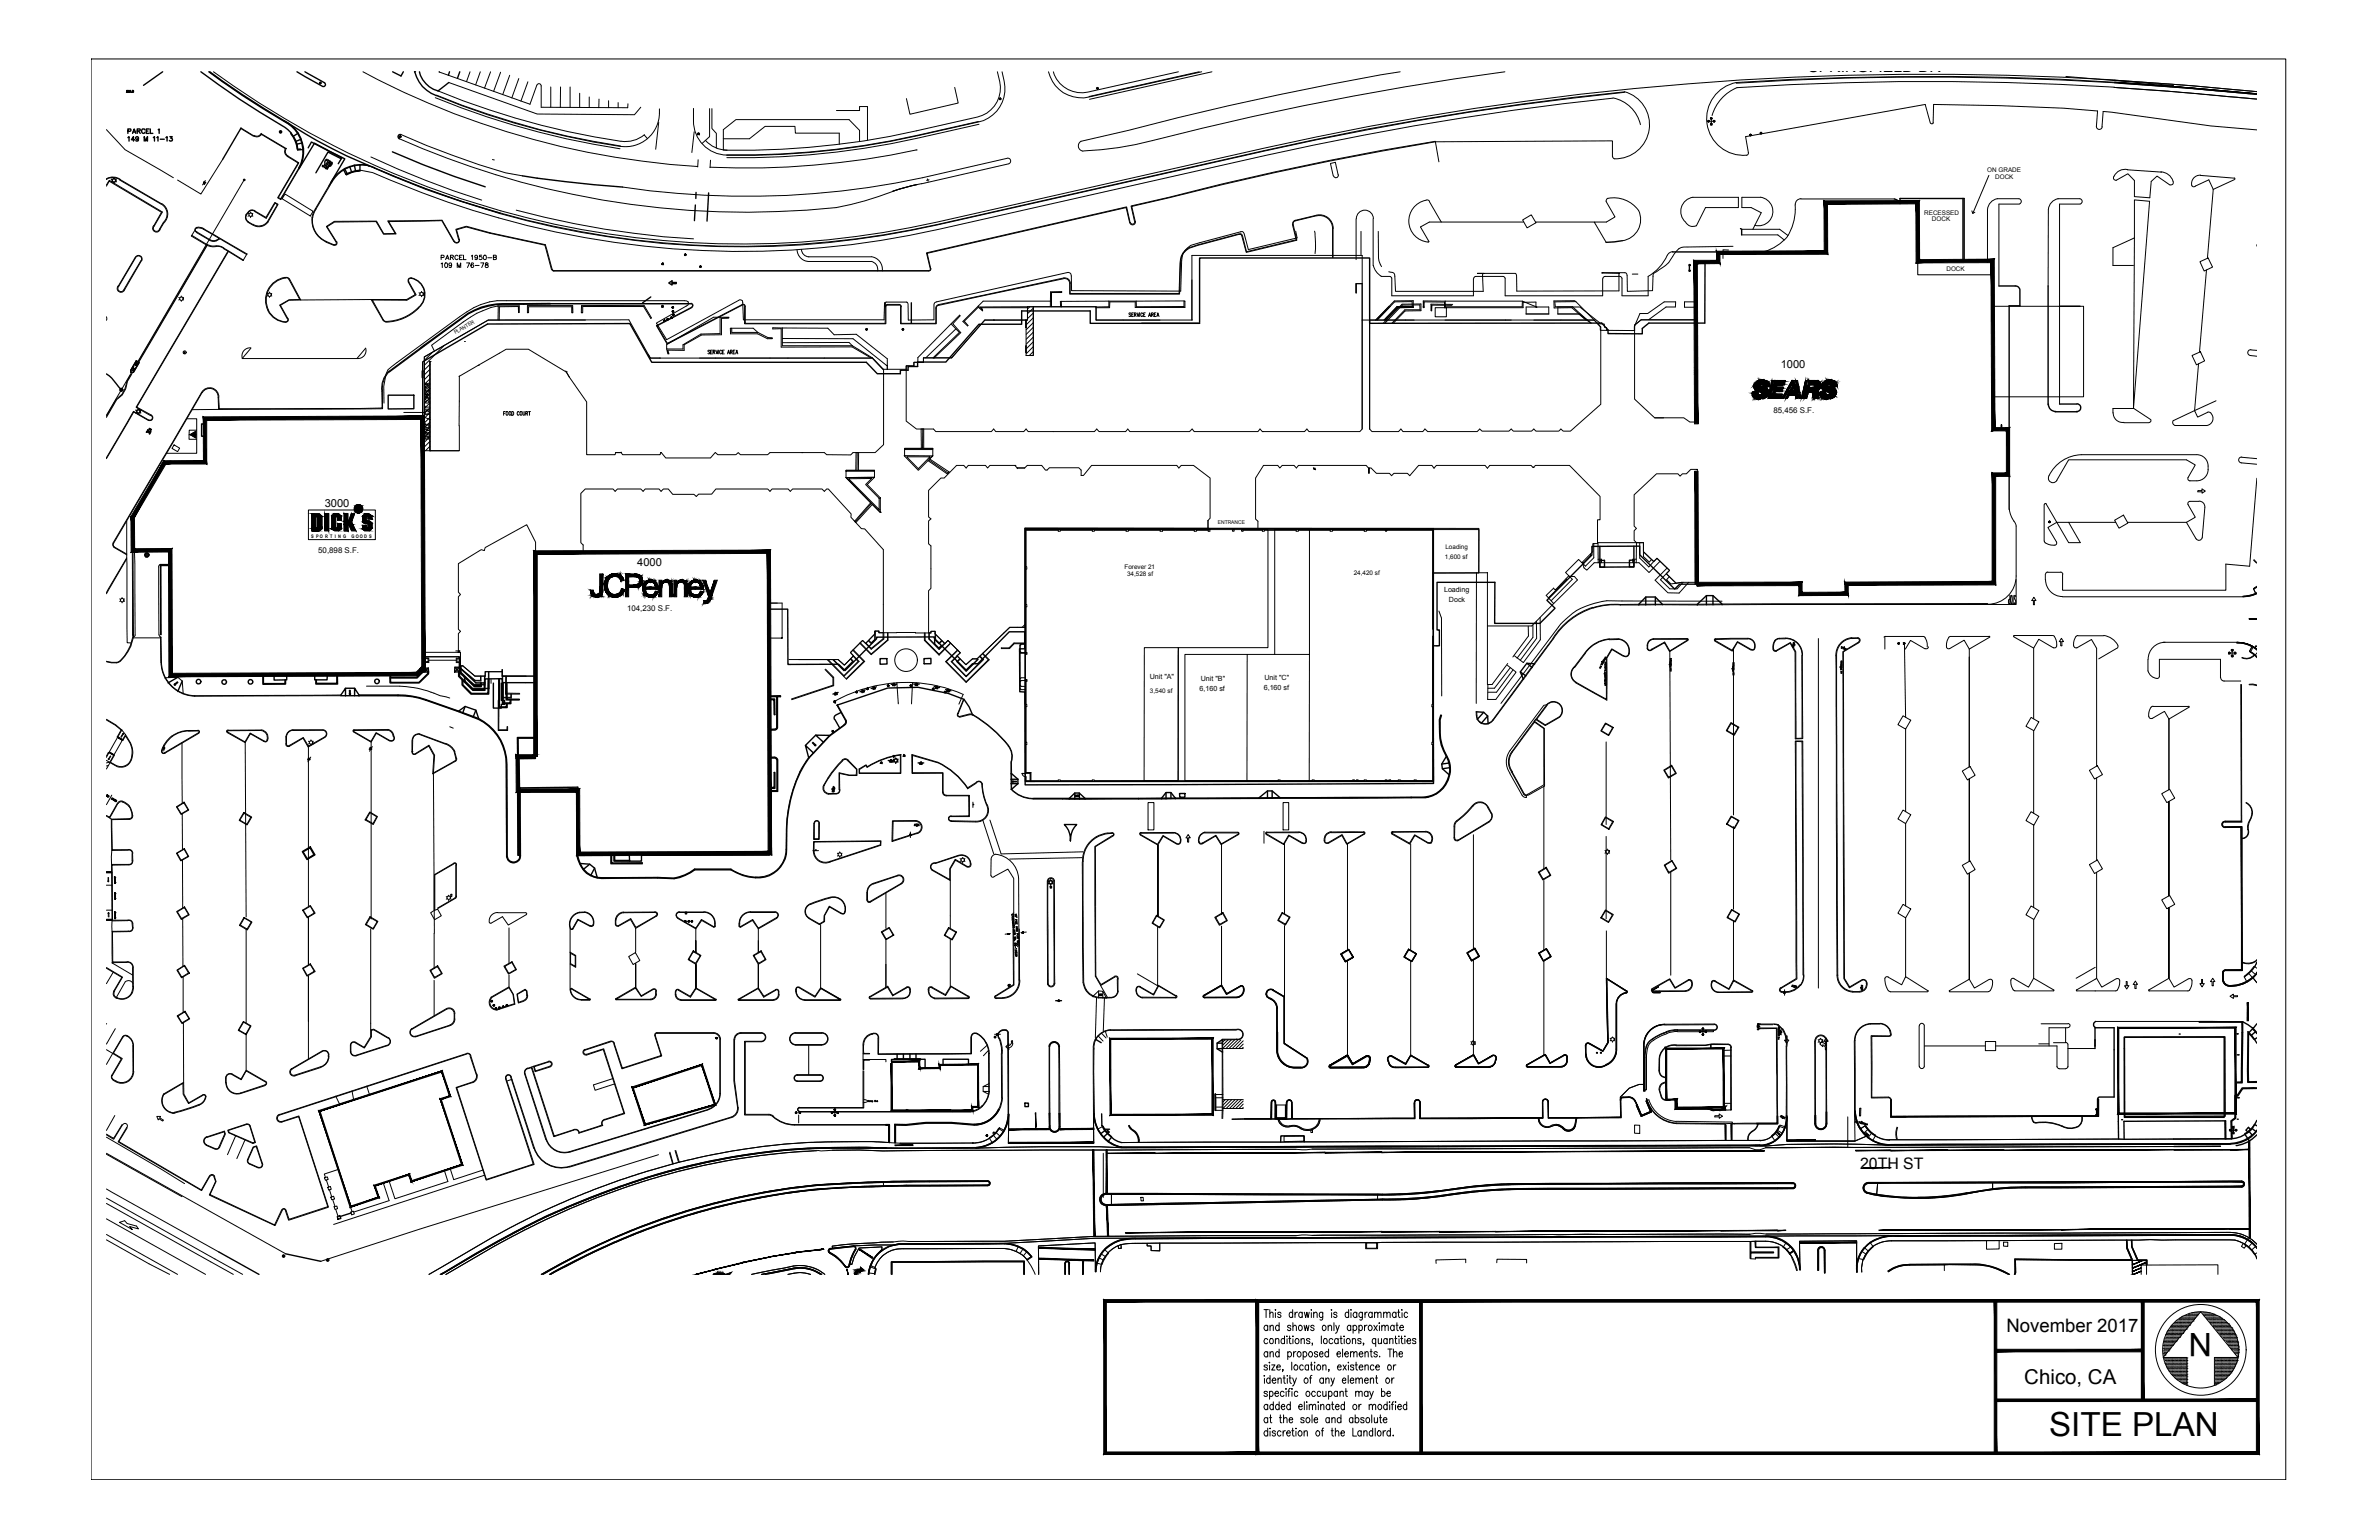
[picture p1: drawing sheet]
<svg xmlns="http://www.w3.org/2000/svg" width="432mm" height="279mm" viewBox="0 0 432 279" stroke-linecap="round" stroke-linejoin="round" font-family="sans-serif">
<defs><g id="words">
<text font-size="6" x="371.9" y="260.6">SITE PLAN</text>
<text font-size="5.9" x="401.5" y="241.8" transform="rotate(-180 401.5 241.8)">N</text>
<text font-size="3.7" x="367.4" y="251.1">Chico, CA</text>
<text font-size="3.4" x="364.2" y="241.6">November 2017</text>
<g font-size="3.1">
<text x="35.6" y="34.6">HC</text>
<text x="32.1" y="65.3">D</text>
<text x="28.2" y="79.4" transform="rotate(-90 28.2 79.4)">WV</text>
<text x="160.9" y="125.6">HC</text>
<text x="164.7" y="125.6">HC</text>
<text x="150.3" y="127.4">HC</text>
<text x="155.2" y="127">HC</text>
<text x="157.3" y="126.3">HC</text>
<text x="168.6" y="126.3">HC</text>
<text x="170.7" y="126.6">HC</text>
<text x="68.1" y="137.2" transform="rotate(-90 68.1 137.2)">HC</text>
<text x="57.1" y="139.3" transform="rotate(-90 57.1 139.3)">HC</text>
<text x="168.3" y="140.1" transform="rotate(-90 168.3 140.1)">HC</text>
</g>
<g font-size="2.9">
<text x="328.2" y="13">SPRINGFIELD DR</text>
<text x="337.6" y="212">20TH ST</text>
</g>
<text font-size="2.6" x="160.2" y="139.3">HC</text>
<g font-size="2">
<text x="323.2" y="66.8">1000</text>
<text x="58.9" y="92.1">3000</text>
<text x="115.7" y="102.7">4000</text>
</g>
<g font-size="1.4">
<text x="321.9" y="74.9">85,456 S.F.</text>
<text x="57.8" y="100.4">50,898 S.F.</text>
<text x="113.8" y="110.8">104,230 S.F.</text>
</g>
<g font-size="1.3">
<text x="262.1" y="107.5">Loading</text>
<text x="263" y="109.2">Dock</text>
<text x="208.7" y="123.1">Unit &quot;A&quot;</text>
<text x="217.7" y="125.3">6,160 sf</text>
<text x="217.9" y="123.5">Unit &quot;B&quot;</text>
<text x="229.4" y="125.3">6,160 sf</text>
<text x="229.5" y="123.4">Unit &quot;C&quot;</text>
</g>
<g font-size="1.2">
<text x="360.7" y="31.2">ON GRADE</text>
<text x="362.1" y="32.4">DOCK</text>
<text x="349.3" y="38.9">RECESSED</text>
<text x="350.7" y="40.2">DOCK</text>
<text x="353.3" y="49.1">DOCK</text>
<text x="262.3" y="101.5">1,600 sf</text>
<text x="262.4" y="99.6">Loading</text>
<text x="204.1" y="103.2">Forever 21</text>
<text x="204.6" y="104.6">34,528 sf</text>
<text x="245.7" y="104.3">24,420 sf</text>
<text x="208.7" y="125.7">3,540 sf</text>
</g>
<g font-size=".9">
<text x="82.6" y="60.6" transform="rotate(-30 82.6 60.6)">PLANTER</text>
<text x="221" y="95.1">ENTRANCE</text>
<text x="56.5" y="97.6">S P O R T I N G</text>
<text x="63.8" y="97.6">G O O D S</text>
</g>
<text font-size=".6" x="307.9" y="68" transform="rotate(-90 307.9 68)">90'-1&quot;</text>
</g></defs>
<!-- layer: V1-PAINT-E -->
<g fill="none" stroke="#000" stroke-width=".18">
<path d="M38.7 13a162.4 162.4 0 0 0 131.4 27.3l59.4-13.4a549.9 549.9 0 0 1 154.4-12.4M65.9 13a148.3 148.3 0 0 0 60.7 17.2M79 17.7a146.3 146.3 0 0 0 33.5 9.3M79.2 17.3a142.8 142.8 0 0 0 33.4 9.3M79.2 17.3a147.2 147.2 0 0 0 33.4 9.2M79.5 16.5a137.3 137.3 0 0 0 33.9 9.2 5.4 5.4 0 0 0 3.6-1.3M79.7 13.1l16.5 5.8 1.2-3.4M81.5 15l16 5.7 17.7 .1 1.1-1.3M85.3 13l-.6 1.8M87.2 13l-.9 2.4M89 13l-1.1 3M90.9 13.1l-1.3 3.5"/>
<path d="M92.5 13.7l-1.3 3.5M94.2 14.3l-1.3 3.5M95.8 14.8l-1.3 3.6M97.4 15.5a.4 .4 0 0 1 .5-.3 .4 .4 0 0 1 .3 .4v3.9h15.7l.1-.7M100 15.8v3.7M101.7 15.8v3.7M103.5 15.8v3.7M105.2 16.9v2.6M106.9 17.6v1.9M108.7 18v1.5M110.5 18.3v1.2M112.2 18.6v.9"/>
<path d="M119.7 19.8a6.2 6.2 0 0 1-7.1 6.7M125.9 19.7v2.3M128.8 19.7v5.1l-1.4 1.2M129.2 19.7v3.6l.8 .9v2.7M156 19.4v.7h-4.2M156 19.3h1.5v6.1M173.3 15.9l.6 2.8-8.7 2-.7-2.8M181 13a6.7 6.7 0 0 1 0 5.4 5.6 5.6 0 0 1-3.6 2.8l-11.1 2.5a146.8 146.8 0 0 1-34.4 3.5M181.9 13a8 8 0 0 1 0 5.5 6.2 6.2 0 0 1-4.3 3.6 193.1 193.1 0 0 1-30.7 5.6l-5 .3-10 .2M190.3 13a6.1 6.1 0 0 0 7.4 4.6l20.4-4.6M191.2 13a5.3 5.3 0 0 0 6.3 3.7l16.4-3.7M217.6 13l-19.9 4.5"/>
<path d="M220 13l-22.2 5M254.1 13a557.9 557.9 0 0 0-49.3 10.7l-8.6 1.9a.93 .93 0 0 0-.4 1.1 .93 .93 0 0 0 1 .7 57.4 57.4 0 0 0 12.3-1.9 546.8 546.8 0 0 1 64-12.5M292.7 17.8a552.6 552.6 0 0 0-62.9 10.4l-59.4 13.4a163.6 163.6 0 0 1-102.8-10.3l-2.1-.4-.2 .1M292.8 17.8a6.4 6.4 0 0 1 4.9 4.8M294.9 16.7a553.4 553.4 0 0 0-65.3 10.7l-59.4 13.4a161.9 161.9 0 0 1-102.3-10.3M315.2 15a6.7 6.7 0 0 0-5.4 7.4 6.7 6.7 0 0 0 7.2 5.8M315.3 15.9a7.8 7.8 0 0 0-4.5 5.1M375 13.9l19.5 1.6M383.7 15.9l9.9 .6 16 1.5-15.8-1.4zM383.8 15.8a546.4 546.4 0 0 0-68.5 .1M383.8 15a549.2 549.2 0 0 0-68.7 .1M383.8 15l14.1 1.1 11.7 1-13.2-1.2z"/>
<path d="M383.8 14.9l10.2 .7 15.6 1.4-13.8-1.2-12-.9 10.8 .8 15 1.3M383.9 14.9a537.6 537.6 0 0 0-68.8 .1M383.9 14.5l14 1.1 11.7 1M19.3 23.5l3.4 3.7 8.8 5M19.3 33.8l.5-.9 9.5 5.6-1.4 2.5M19.3 33.6l.5-.9 9.7 5.8-1.5 2.5M19.3 32.4v.1M19.3 32.6a2.09 2.09 0 0 1 2.5 0M19.4 32.4a2.31 2.31 0 0 1 2.4 .2M21.7 32.7l7.5 4.3M21.8 32.6l7.5 4.3M29.2 37a2.05 2.05 0 0 1 .5 3.3"/>
<path d="M29.3 36.9a2.18 2.18 0 0 1 .5 3.5M40.4 28.9l-3.9 6.3-4.3-2.5M43.7 23.3l2.3 1.4M43.7 23.2l2.3 1.4M44.3 32.7l-25 42.6M44.7 38.9a1.04 1.04 0 0 0 .3 1.4M44.7 39a.95 .95 0 0 0 .4 1.2l.8 .5M45 38.7l.2 .1M45 38.5l-.4 .4M45 38.5l.6-.4 .5 .1 2.2 1.2 1.6-2.7 .6 .4-1.9 3.2M45.1 38.6l-.4 .4M45.2 39.1l-.2 .1"/>
<path d="M45.5 38.5v.2M45.5 39.3v.2M45.7 39.1l.2 .1M45.9 38.7l-.2 .1M46.2 38.4l2.1 1.2 1.6-2.7 .4 .2-1.8 3.1a1.93 1.93 0 0 1-2.6 .5M46.2 38.3l-.6-.1-.5 .3M47.4 24.2l4.6 2.8M47.4 24.2a.91 .91 0 0 1-1.3 .4M47.4 24.4l4.4 2.6M47.5 24.3a1.04 1.04 0 0 1-1.5 .4M51.7 35.2l5.1 3.1-.5 .9-5.1-3.1zM51.8 26.9a1.06 1.06 0 0 0 .4 1.5l1.9 1.2-3.7 6.3 .6 .3 3.3-5.6"/>
<path d="M52 26.9a.91 .91 0 0 0 .3 1.4M52.3 28.3l1.9 1.2-3.7 6.3 .4 .3 3.3-5.5M56.6 39.5a4.3 4.3 0 0 0 2.6 4.4M56.7 39.5a4.2 4.2 0 0 0 2.5 4.3l1.4 .6M57.2 37.9l-.4 .8-.2 .8M57.3 38l-.3 .7-.2 .8M59.7 33.8l-2.5 4.1M60.1 33.2l-2.8 4.8M65.3 29.9l1.3 .1 1.1 .3 7.2 3 6.4 2.4 9.5 3M65.4 29.9a5.8 5.8 0 0 1 2.6 .6M65.4 30a6.1 6.1 0 0 0-5.2 3.2M67.3 28.5a166.7 166.7 0 0 0 20.1 7.8"/>
<path d="M72.5 25.2a155.7 155.7 0 0 0 79.3 12.5 57.5 57.5 0 0 0 10.2-3M72.8 24.4a158.5 158.5 0 0 0 19 7l3 .5M89.4 28.9l.3 .1M93.7 38.1a158.1 158.1 0 0 0 32.2 5.2M116.9 24.5l.6 .7M119.6 22.2l-.6 4.9M125.9 21.9a6.2 6.2 0 0 0 6 6.2M126 23.9l-.4 3.8M126.7 29l-.1 1.3M128 25.5a5.4 5.4 0 0 0 3.9 1.7h-.6M129 29.1l-.1 1.3M144.2 22.9h-5.3l-2.9 2.3h-4.7"/>
<path d="M144.3 22.9l.1 1.3h7.9v2M156 25.7v-2l-1.9-2h-20.5l-2.3 1.8v3.7M166.5 27.2a151.6 151.6 0 0 1-37.6 3.1M167.3 33.3l-2.3 .5-3 .9 4.5-1.2M168.3 32.5l.2 .4M168.6 32.6l-.4 .1M177.6 22a193.1 193.1 0 0 1-30.7 5.6l-10 .5h-5M177.7 22.5a192.4 192.4 0 0 1-30.8 5.6l-10 .5h-5M183 29.7l-15.7 3.6M183 29.7a.52 .52 0 0 0 .4-.6 .52 .52 0 0 0-.6-.4l-15.4 3.5a151.5 151.5 0 0 1-54.4 1.7M235.1 40a.61 .61 0 0 0-.5 .7M238.9 39.1l-3.9 .9"/>
<path d="M238.9 39a2.48 2.48 0 0 1 3.1 2.5M242 31.9a.44 .44 0 0 0 .6 .3 .44 .44 0 0 0 .3-.5l-.5-2.3-.9 .3 .5 2.2M246.1 39.7v7.4M246.2 39.7a1.55 1.55 0 0 1 1.5-1.6 1.55 1.55 0 0 1 1.6 1.6M249.2 39.7l.1 8.4a3.1 3.1 0 0 0 1.4 2M258.8 36.3a3.8 3.8 0 0 0-3.1 4 3.8 3.8 0 0 0 3.5 3.6M258.8 36.3a.49 .49 0 0 1 .7 .3M259.4 36.6l2.2 3.7h14.9M260.5 25.6a525.2 525.2 0 0 0-48.4 10.2l-6.8 1.6 .6 2.8M260.5 25.7l32.2-.1v2.8M260.5 25.7l.7 3.7M260.5 25.7a558.4 558.4 0 0 0-48.3 10.2l-6.8 1.6 .7 2.7"/>
<path d="M276.4 39.9l1.5-.9 .9 1.4-1.6 .9zM292.7 28.4l.2 .4a6.2 6.2 0 0 0 6.4-5.2 6.2 6.2 0 0 0-4.4-7 561.6 561.6 0 0 0-65.3 10.7l-59.4 13.4a162.6 162.6 0 0 1-102.2-10.3M310.1 22h1M310.6 21.5v1M317.3 27.7v.3l-.3 .2M319.5 35.8h-3.3v1.9h1.7l1.8 .9-1.6 3M319.5 35.8a2.6 2.6 0 0 1 2.2 3.1 2.6 2.6 0 0 1-3.2 2M343.8 36.1h-16.9a1.24 1.24 0 0 0-1 1.6 8.8 8.8 0 0 1-1.9 5.7l-1.8 1.4-2 .9M350.4 22.3l-1-3.3-32.6 5.8 .5 2.9M350.9 22.3l.1-3.3 11.8 .2 11.7 .4 6.2 .5-.2 2.8a.53 .53 0 0 0 .5 .6 .53 .53 0 0 0 .6-.5M350.9 22.3a.28 .28 0 0 1-.2 .2 .28 .28 0 0 1-.3-.2M362.5 36.1h4a.49 .49 0 0 1 .4 .4 .49 .49 0 0 1-.4 .5h-3.7v14.9"/>
<path d="M362.5 36a2.18 2.18 0 0 0-1.8 2v9.7M371.8 38l-.1 13.9M373.5 36.1h4M373.6 36a2.18 2.18 0 0 0-1.8 2M377.5 36.1a.49 .49 0 0 1 .4 .4 .49 .49 0 0 1-.3 .5M377.5 37h-3.7v36.3M381.5 23l.2-2.8 19.5 2.6 8.4 .8M383.7 32a.45 .45 0 0 0 0 .5 .45 .45 0 0 0 .4 .2l2.1-1.2 1.2 1.3v2.9l2.8 .2 .3-3 1-1 2.3 1.7M386.1 30.8l6.3 .4M386.2 30.8a2.18 2.18 0 0 0-2.5 1.2M392.2 31.2a2.39 2.39 0 0 1 2.2 1.7M394.4 32.9a.44 .44 0 0 1 0 .5 .44 .44 0 0 1-.5 .1"/>
<path d="M397.9 33.7a.36 .36 0 0 0 .6 .1l2.4-1.2 .8 1.8M399.4 31.8l6.2 .5v.3M399.4 31.8a1.55 1.55 0 0 0-1.6 1.9M401.7 34.4l-1 12.4M405.6 32.6l-3.9 1.8M19.3 57.5v.6M24.5 46.7l-3.1 5.2a.7 .7 0 0 0 .2 1 .7 .7 0 0 0 1-.3l3.1-5.3M24.6 46.7a.66 .66 0 0 1 .8-.3 .66 .66 0 0 1 .3 .9M24.6 46.8l-3 5.1M24.6 46.7a.57 .57 0 0 1 .8-.2 .57 .57 0 0 1 .2 .8M25.6 47.3l-3.1 5.2a.57 .57 0 0 1-.8 .3 .57 .57 0 0 1-.2-.9M27.9 40.9a.7 .7 0 0 0 .1 1.1 .7 .7 0 0 0 1.1-.4"/>
<path d="M28 41a.57 .57 0 0 0 .1 .9 .57 .57 0 0 0 .8-.3M29.6 40.4l-.7 1.2M29.7 40.5l-.7 1.1M32.4 54h.2M32.6 54.3l-.2 .1M32.9 53.7v.2M32.9 54.5v.2M33.2 54.3l.1 .1M33.3 54h-.1M34.8 42.7l-.1 .1 2.8 1.7M34.8 42.7l2.8 1.7M35.3 41.9l-.5 .8"/>
<path d="M35.7 41.3h.1M35.7 42.2l2.4 1.4M35.7 41.4h.7a11.7 11.7 0 0 1 3.4 1.9l-.5 .3M35.7 41.4a.36 .36 0 0 0-.3 .3 .36 .36 0 0 0 .3 .4l2.4 1.4M37 41.5l7.8 4.6v.1M37 41.5l-.6-.3a.63 .63 0 0 0-.7 0 .63 .63 0 0 0-.3 .7l.3 .2M37.5 44.5l-14.5 24.7-.3 1.3-.6 1.1-1 .8-1.8 3.1M37.5 44.5l1.1 .3 .7-.1a1.76 1.76 0 0 1 1.3 .4M37.6 44.5l-14.5 24.7-.3 1.3-.6 1.2-1 .8-1.9 3.2M37.6 44.3a2.93 2.93 0 0 0 2 .3l1.1 .4M38.1 43.6a1.33 1.33 0 0 0 1.2 .1M38.2 43.5a1.21 1.21 0 0 0 1.1 .1"/>
<path d="M39.9 43.3l-.6 .4M40 43.4l4.8 2.8M40.6 45.1l3.5 2.2 .1-.1M40.6 45l3.6 2.2M41.4 45.6l-16.7 28.3 2.7 1.5M41.5 45.6l-16.7 28.3 2.6 1.4M44.8 46.2l-.6 1M45 40.3l.8 .5M48.5 53.2l.2 .1M48.6 56.4a3.9 3.9 0 0 0 3.3 2.1M48.6 40.3a2.05 2.05 0 0 1-2.7 .5M48.7 53.6l-.2 .1"/>
<path d="M48.7 56.3a3.8 3.8 0 0 0 3.2 2.1M48.9 53v.2M48.9 53.8v.2M49.2 53.6l.1 .1M49.3 53.2l-.1 .1M51.7 50.4l.3-.1 .5 .3M51.7 50.3a4.2 4.2 0 0 0-3.1 6M51.7 50.5h.6l.2 .2M51.8 50.4a4 4 0 0 0-3 5.9M52.2 57.8a.36 .36 0 0 1 0 .3 .36 .36 0 0 1-.3 .3M52.4 50.7l2 3.6-1.9 .1-1.7 1 1.3 2.4M52.5 50.6l2.1 3.8-2.1 .1-1.6 .9 1.4 2.5v.3l-.4 .2"/>
<path d="M59.2 43.9l1.3 .6M61.1 43.8a.44 .44 0 0 1 0 .6 .44 .44 0 0 1-.6 .1M67.4 54.3l-12.8 .1M69.5 58.1l.5 .3M74.1 51.2l1.3 2.3-1.6 .8h-6.4l2.1 3.8M74.1 51.2a.49 .49 0 0 1 .1-.6 .49 .49 0 0 1 .5-.2 3.1 3.1 0 0 1 2.4 2.3 3.1 3.1 0 0 1-1.1 3.1M74.2 51.1l1.3 2.4-1.7 1-6.2-.1 2 3.7 .4 .2M74.7 50.5a2.99 2.99 0 0 1 2.3 2.2 2.99 2.99 0 0 1-1.1 3.1 8.6 8.6 0 0 1-5.9 2.5M74.7 50.5l-.5 .1v.5M76 55.9a8.7 8.7 0 0 1-6 2.5M76 53.1l.2 .1M76.2 53.5l-.2 .1"/>
<path d="M76.5 52.9v.1M76.5 53.7v.1M76.8 53.5l.1 .1M76.9 53.1l-.1 .1M80.1 46.7h.4l.1-.3-.5-.1v.8M80.1 47.9l.2-.2v.8M80.8 47.7a.38 .38 0 0 1 .5 .4 .38 .38 0 0 1-.5 .4l-.1-.3zM80.9 47.1l.3-.8 .3 .8M81 46.8h.4M81.8 46.7l.4-.1 .1-.1-.2-.2h-.3v.8M82 48a.26 .26 0 0 1-.4 .2 .26 .26 0 0 1-.1-.4 .26 .26 0 0 1 .4 0v.7l-.4-.1M82 46.7l.3 .4"/>
<path d="M82.4 43.8l-2.2-3.8-9.7 .2 1.4 2.2-2.3 .1-1.3-2.3-7.6 .1-1.3 .8 1.7 2.7M82.4 43.8l-2.2-3.9-9.8 .2 1.3 2.3h-2l-1.4-2.3-7.6 .1-1.5 .9 1.9 2.9-.2 .4h-.3M83 48.5v-.8l.3 .8 .3-.8v.8M83.2 46.5a.31 .31 0 0 0-.4-.2 .31 .31 0 0 0-.2 .3v.2a.31 .31 0 0 0 .2 .3 .31 .31 0 0 0 .4-.2M83.2 43.5l-.5-1.9 1.9-.6 4.4 1.2 10 2.2 1.2 4.5 .3 .2M83.3 43.4a.44 .44 0 0 1-.3 .6 .44 .44 0 0 1-.5-.3M83.4 43.5l-.5-1.8 1.7-.5 4.3 1.1 10 2.2 1.2 4.4M83.4 43.4a.53 .53 0 0 1-.3 .7 .53 .53 0 0 1-.7-.3M83.4 46.7h.3M83.9 46.3h-.5v.8h.5M84.1 46.3v.8h.5M84.7 47.7h.5l-.3 .8"/>
<path d="M85.6 46.5l.1-.2v.8M86 47.8l-.1-.1a.42 .42 0 0 0-.5 .3 .42 .42 0 0 0 .3 .5 .26 .26 0 0 0 .3-.2 .26 .26 0 0 0-.2-.3 .26 .26 0 0 0-.3 .2M86.2 48.2h.8M86.7 46.6a.25 .25 0 0 1-.4 .2 .25 .25 0 0 1-.1-.4 .25 .25 0 0 1 .4 0v.7l-.4-.1M87.3 47.7h.5l-.4 .8M87.4 46.3h-.3l-.1 .3a.3 .3 0 0 1 .4 0 .3 .3 0 0 1 0 .5 .3 .3 0 0 1-.4-.1M87.9 46.3a.4 .4 0 0 1 .4 .3 .4 .4 0 0 1-.2 .5l-.3-.1zM88.2 47.7v.3a.3 .3 0 0 1 .4 .2 .3 .3 0 0 1-.4 .3l-.1-.3 .5-.3-.1-.2zM88.5 46.8h.8M89.5 46.7l.5-.1 .1-.1-.2-.2h-.4v.8l.6-.1-.2-.3M99.8 55.1l25.6-.1a.4 .4 0 0 1 .4 .3 .4 .4 0 0 1-.2 .5M99.8 55.1h25.6"/>
<path d="M100.1 48.9l.4 .3M100.5 49.2h68M100.5 49.1h68M125.4 55.1l.3 .2-.2 .4-6.4 3.4 2 3.3 13.6-7M134.7 55.3l-13.6 7-1.8-3.2 6.3-3.3M134.7 55.2a.4 .4 0 0 1 .6 .4M134.7 55.3a.32 .32 0 0 1 .5 .3M135.1 55.6v3.1h25.7v-3M135.3 55.6v3.1h25.4v-3M144.7 45.3a2.2 2.2 0 0 0 2.2 2.1h11.1M145.5 45.2a1.38 1.38 0 0 0 1.3 1.4M146.8 46.6h11.3"/>
<path d="M158.1 47.4a1.46 1.46 0 0 1 1.2 1.8M158.1 46.6a2.31 2.31 0 0 1 2 2.6M161.1 55.2h2.1l.3 .2 .1 .2M161.1 55.4h2.1M161.1 55.2l-.3 .2-.1 .2M161.1 55.3l-.3 .3M163.2 55.3l.3 .3M168.9 48.7l-.1 .3-.2 .1M169 48.7a.4 .4 0 0 1-.4 .5M170.4 55.4l-.3 .1-.2 .4v2.8h-6.4v-3M193 50.4l-22.7 4.9-.4 .3v.3v2.8h-6.4v-3M193 50.6l-22.6 4.8"/>
<path d="M193 50.4a1.04 1.04 0 0 1 1.3 1M205.1 40.4l-.6-2.9-36.3 8.4 .6 2.8M206 40.2a.4 .4 0 0 1-.3 .5 .4 .4 0 0 1-.5-.3M206.1 40.1a.53 .53 0 0 1-.4 .7 .53 .53 0 0 1-.7-.4l-.6-2.7-36.1 8.3 .6 2.7M234.6 40.7l.7 2.8-9.1 2.2-.7-2.9-.3-.4-8.9 2.4a2.87 2.87 0 0 0-2.1 2.9l-.2 5.5h-19.8v-1.7M235.2 41.9l.2 1.3-8.8 2.1-.8-2.9-.3-.4-8.8 2.4M238.6 41.9l.2 2.7M241.9 46.7v-5.2a2.35 2.35 0 0 0-2.9-2.3l-4.1 1-.2 .5 .7 2.9-9.2 2.2-.8-3a.38 .38 0 0 0-.6-.3l-7.4 2a3.7 3.7 0 0 0-2.9 2.1l-.2 1.1-.2 5.7h-19.9v-1.9a.91 .91 0 0 0-1.1-.9M241.9 41.5v5.2M247 42v4.2M250.2 42v4.8l.1 .6 .5 1M250.7 50.2h1.5l.4 .2v.2"/>
<path d="M251.1 58.7l3.4-3.5 3.4-.1v1.3h-2.9l-2.1 2.3M252.1 55.6l-2.4 2.5 3.4-3.5h3.4v1.2h-2.8l-2.2 2.3M252.4 55.6l-2.4 2.5 3.1-3.3 3.2-.1v.9M252.6 50.6v3.1h14.8v-3.1M252.6 58.7l2.4-2.5h2.7v-.9l-3.2 .1-3.2 3.3M256.3 55.6h.1M256.3 55.6h-2.7l-2.4 2.5M258.3 54.6h4l.1 1.1h13.9v-1.1l2.7 1.1h-.2v-.9h-2.3v1h-14.3v-1h-3.7v1h-.2zM258.3 55.6v.2h.2v-.2M259.3 43.8l-.1 .1M260.5 55.8h2v1.7h-2zM261.6 40.3h-2.2l-1.6 .9 1.5 2.6"/>
<path d="M262.3 54.6h14M263.7 55.2h-4v1.2h.2v-1h3.6M272.8 50.2h-4.9l-.4 .2v.2M272.8 50.2h.2l.2 .4M273.2 50.6v3.1h17.7v-3.1M277 57v-1.3h4.1v1.3M278.7 40.3h10.7M282.8 57v-1.3h3.9l3.7 2.9M286 54.7l-.2-.1h-3.8l.1 1.3 3.2-.1 2.6 2.3M286 54.7l-3.8 .1 .1 .9h3.1l2.7 2.4M286 54.7l3.4 3.4M294.4 50.6l-.2-.4h-.2h-2.7l-.3 .2-.1 .2"/>
<path d="M294.5 43.7a3.8 3.8 0 0 0 3.3-3.5 3.8 3.8 0 0 0-2.9-3.9 4.8 4.8 0 0 0-3.3-.2l-.1 .5 1.6 2.8-1.5 .9h-2.2l2.1 3.7M296.3 49.7h1M303.6 46.6a6.9 6.9 0 0 1-2.9 2.7 .69 .69 0 0 0-.7 .8l-.1 2.6-4.5 .2-.1-3-.2-.4h-4.1h-.3l3.3 .1-.2 .1v3.1h-18.5v-2.8l-.2-.4h-6.9h1.1l-.2 .2 .1 3.1h-15.9l-.2-3.1-.3-.4-.7-.1M303.6 45.7a1.53 1.53 0 0 0-1.3 1.3l-1.4 1.8-1.8 1.4v3.5h-4.7v-3.1M304.1 55.7h-1.7l-3.1 2.3M304.1 54.8h-2l-3 2.1M307.9 40.9a1.51 1.51 0 0 1-2-.6 2.59 2.59 0 0 1-.7-2.7 2.59 2.59 0 0 1 2.1-1.8h8.2v1.9h-5.9l-1.7 3.3M316.1 41.6h6.9l1.5 1.1M316.1 42.6h6.6l1.2 .9M387.4 43.2l-3.9 1.7v3.3h3.7M387.4 43.2l-.2 30.9h-3.7v.8M387.4 43.2v-6.9l2.8 .2-3 37.6"/>
<path d="M399.3 47.5l1.5-.7 .8 1.7-1.5 .7zM400.5 49l-1.3 14.9M409.6 44.4v.2M27 76.3l-2.7-1.6-5 8.5M27 76.2l-2.8-1.6-4.9 8.4M27.4 75.4a.44 .44 0 0 1 .2 .6 .44 .44 0 0 1-.6 .2M27.4 75.3a.53 .53 0 0 1 .3 .7 .53 .53 0 0 1-.7 .3M34 76h1.7v6.2h-5.5M34.5 78.9l1-.6v1.1zM35.7 78h-1.4v1.7h1.4M36.6 71.2l-16.1 27.3v.6l.2 .2 2.3 1.4M36.6 71.2a1.67 1.67 0 0 1 1.9-.8 1.67 1.67 0 0 1 1.2 1.7"/>
<path d="M36.7 71.2l-16.1 27.4v.4l.1 .2M39.7 74.3h-4.8M45.5 63.2l-1.5 1.9h20.8l1.6-1.9M45.5 63.1a1.46 1.46 0 0 0-1.5 1.9M66.4 63.2a1.46 1.46 0 0 1-1.6 1.8M69.4 71v3.2l-29.7 .1-.1-2.2a1.55 1.55 0 0 0-1.1-1.6 1.55 1.55 0 0 0-1.8 .7M70.6 67.3a4.3 4.3 0 0 0-1.3 3.7l.1 3-29.6 .2-.1-2.1M70.7 67.4a4.1 4.1 0 0 0-1.3 3.6M76.4 63.1l-5.8 4.3M383.6 74.9a1.71 1.71 0 0 0 1.9 1.7M385.5 76.7h4.6M387.2 74.1l3.1 2"/>
<path d="M390.4 76.1a.36 .36 0 0 1-.3 .5M397.9 64.5l1.5-.7 .7 1.7-1.4 .7zM399 66l-.7 8.5 3.9-1.8M400.7 74.8l.6 .2M400.7 74.8l-1.8 .9-.6-1.2-3.8 1.8M401.3 75a1.3 1.3 0 0 1-.7 2.2h-5.8l-.4-.4 .1-.5M408.4 64.5l1.2 .1M408.5 63.5l1.1 .1M408.6 63.4a.53 .53 0 0 0-.6 .5 .53 .53 0 0 0 .5 .6M20.7 99.2l2.3 1.3M23 94.6l.1 22 .7 .1M24 99.9l.1 15.3h.1l-.1-15.3"/>
<path d="M24.4 99.9l.1 15.3-.3 .4M31.6 80.7l1 .6-.4 .6-1-.5zM364.7 92.4l.4 1.4 .6 1 .2 .6v9.1a5.1 5.1 0 0 1-5.1 5.1M371 91.6v6.6M371.1 98.2l.1 .3M371.4 91.5l4.1 7h2.1l-2.1-3.7M371.4 91.4l-.2-.1-.1 .2M377.8 82.5h20.9a2.05 2.05 0 0 1 2.1 2M377.8 82.5a6.7 6.7 0 0 0-6 4.1 .83 .83 0 0 0 .5 .9 .83 .83 0 0 0 1-.4M383.8 94.4l1.6-.9 .8 1.4-1.6 .9zM384 94.8h-10.7l-1.6 .9 1.6 2.6a.39 .39 0 0 1-.3 .6l-1.1-.1-.7-.3M386.1 94.8h10.7"/>
<path d="M398.9 89h.8v-.3l.6 .4-.6 .4v-.3h-.8zM399.1 91h-1.6a.41 .41 0 0 0-.4 .6l1.4 2.2-1.7 1M399.2 90.9a1.04 1.04 0 0 1 1 1.1M400.2 92.1l-.5 5.4a.61 .61 0 0 1-.5 .5 .61 .61 0 0 1-.6-.3l-1.8-2.9M400.8 84.6v.6M400.8 85.2a2.05 2.05 0 0 1-2.1 2h-1.2a.41 .41 0 0 1-.4-.6l1.4-2.2-1.7-1h-21.3l-2.2 3.8M406.9 83l2.7 .2M406.9 82.9a.53 .53 0 0 0-.6 .5 .53 .53 0 0 0 .5 .6l2.8 .2M409.6 86.8l-1.3 15.9-4.3-.4v4.8h-29.6v-2.9M21.7 108.7h.2M21.8 119.9a2.39 2.39 0 0 1-2.5 .1M21.9 119.9a2.39 2.39 0 0 1-2.6 .1"/>
<path d="M21.9 109l-.2 .1M22.2 108.4v.2M22.2 109.2v.2M22.5 109l.1 .1M22.6 108.7h-.1M23 101.4l-3.7 6.3M23 101.2l-3.7 6.3M23.8 117.2l-1.2 1.9-.7 .8M24.1 115.2a7.3 7.3 0 0 1-2.3 4.7M24.2 115.7h4.9M24.2 115.2l-.4 2M28.8 102.9v12.3"/>
<path d="M28.9 115.2l.3 .4M29.1 102.4l-.3 .4M29.1 102.6v12.6h.2l-.1-12.6M281.8 115.9l-10.9 14.8M281.9 115.9l-10.9 14.8M287.8 118.5l-2 2.6M289.1 110.2a13.4 13.4 0 0 0-7.3 5.6M291 119.8l.2 .2M291 119.7l-.5 .9M291.1 119.7v.2M291.1 119.8h.2M291.1 119.6l.2 .1"/>
<path d="M291.2 119.4l.2 .1h-.3l.3 .2M291.4 119.2v.2h.1v-.1M292.1 116a5.9 5.9 0 0 0-4.3 2.4M293.7 116l-1.6 .1M293.7 116a2.05 2.05 0 0 1 1.8 2.9 .57 .57 0 0 1-.8 0M294.1 109.8a13.1 13.1 0 0 0-12.2 6.1M294.2 109.7l-2.9 .1-2.2 .4M294.6 119l-2-1.2-1 1.6v7.6l-5.6-3.1M294.6 118.9l-2.1-1.2-.9 1.7v7.5l-5.5-3.1M295.7 118.5a2.19 2.19 0 0 0-2-2.6 6.3 6.3 0 0 0-6 2.5l-2 2.6M295.7 118.5a.66 .66 0 0 1-.4 .6 .66 .66 0 0 1-.7-.1M299.1 117.1v.6"/>
<path d="M299.1 117.7l.3 .3 .4-.2M300.1 116h6.1M300.1 116a1.12 1.12 0 0 0-1 1.1M303.1 118.1l.1 37.9M303.1 119.7h.3l-.3 .2h.3M303.2 119.5v.2l.2-.1-.1-.1h-.1M306.1 115.9h-6a1.32 1.32 0 0 0-.9 2.1 .49 .49 0 0 0 .7-.2M306.2 115.9l.2 .1-.1 .2M306.2 116h.1v.1M306.3 116.1l-3.2 2-1-1.6-2.3 1.3M306.3 116.2l-3.3 2-.9-1.6-2.2 1.3M311.2 116.3l3.2 1.8 1-1.6 2.4 1.4"/>
<path d="M311.3 116.2l3.1 1.8 1-1.6 2.5 1.4M311.3 115.9l5.9-.1a1.33 1.33 0 0 1 1.3 1.7M311.3 115.9l-.1 .2 .1 .2M311.4 116l-.1 .2M314.6 117.6v30.3M317.2 115.9l-5.9 .1M317.2 115.9a1.25 1.25 0 0 1 1.2 1.6M318.4 117.4l-.1 .4h-.5M318.5 117.5a.44 .44 0 0 1-.2 .4 .44 .44 0 0 1-.5 0M321.9 117.7l.2 .3h.3M322.2 116.3l-.3 .7v.7M322.3 118.1l2.7-1.5 .9 1.6 .1 15.8 1.1-.1-.1-15"/>
<path d="M322.4 118.1l2.5-1.4 .9 1.6 .1 15.8 1.3-.1-.1-15.1M322.4 118.2l-.4-.1a1.55 1.55 0 0 1 .9-2.3 3.3 3.3 0 0 1 4.1 2.1l.2 1M324.1 115.9a1.93 1.93 0 0 0-1.8 .3l-.2 .1M324.1 115.9a2.94 2.94 0 0 1 3 3M325.3 117.2v.2l.3-.1-.1 .1M325.3 117.1h.3M325.4 117l-.1 .2M325.4 116.8h.2l.1 .1-.1 .1zM325.6 116.7l-.1-.2v.2h.2M325.8 116.5l-.2 1M330 115.9v63.4M333.2 118.9l.2 58a3 3 0 0 0 2.9 3.1"/>
<path d="M334.2 119.9v.2l.2-.1h-.1M334.2 117.3l.9 .4M334.4 117.5l-.2-.1 .1 .2-.1-.1M334.5 117.5h.1M334.5 117.5l-.1 .2M334.9 117.8h.1l-.1-.2-.1 .3M336.1 115.9h1.2l.2 .4-.2 .2M336.1 115.8a3 3 0 0 0-2.8 3.1l.3 58a2.9 2.9 0 0 0 2.7 3M337.2 115.7a.5 .5 0 0 1 .4 .4 .5 .5 0 0 1-.2 .5l-2.8 1.7 .2 59.2 .9 1.6 2.4-1.4 .5 .1 .3 .6M337.2 115.7a3.2 3.2 0 0 0-4 3.2M337.3 116.5l-2.8 1.7 .2 59.3 1 1.7 2.4-1.4 .5 .1 .2 .5M342.1 115.6v2.2"/>
<path d="M342.2 115.5h6.9M342.2 115.5l-.2 .1M345.7 116.7l.2 13.4M349.1 115.5a1.77 1.77 0 0 1 .7 1.9M349.4 117.7l-2.6-1.5-1 1.6M350 117.4a.4 .4 0 0 1-.6 .3M357.4 117.8v21.3M360.8 109.5l-66.7 .2M361 115.5h-7a1.72 1.72 0 0 0-.5 2.2h.4l2.6-1.6 .9 1.7M361.1 115.4v.2M361.1 115.6l-3.7 2.2M364.8 108v1.5h-.2l-.1-.6 .1-.2h.2"/>
<path d="M365 108a1.42 1.42 0 0 1 0 1.5zM365.3 109.5h.3M365.4 108v1.5M365.5 115.5l3.6 2.1M365.6 115.3h6.9M365.6 115.3l-.1 .2M365.9 108.2l-.1-.2a.82 .82 0 0 0 .1 1l-.1 .5-.2-.2M365.9 105.1v4.6l-71.8 .1M369.1 117.6v12.8M369.2 108.4l.3 .6h-.3v.7h-.1v-.7h-.3zM371.2 104.2v1M371.3 105.2a3.1 3.1 0 0 0 3 3"/>
<path d="M371.7 103.8h2.3M371.7 103.8l-.4 .2v.2M372.6 115.3l.3 .2M372.7 117.5l-2.7-1.5-.9 1.6M372.9 115.5l.4 1a.74 .74 0 0 1-.4 1h-.2M374 103.8l.4 .2v.2M374.2 115.8l.3 .6h-.3v.8h-.2v-.8h-.2zM374.3 108.3h32.8M377 117.5l2.6-1.5 .9 1.6v21.4M377.1 115.3h4.7M377.1 115.3a1.75 1.75 0 0 0-.6 2.1l.3 .1h.2M381.8 115.3a3.5 3.5 0 0 1 2.6 1.7"/>
<path d="M384.2 117.6l-3.3 1.9M384.4 117.1v.2l-.2 .3M389.9 119.6v2.1a1.64 1.64 0 0 0 1.9 1.3l.1-.3v-3.1h11.1v3.4M392.6 116.5h13.4M393 116.5a3.1 3.1 0 0 0-3.1 3.1M404.6 118.5h1.1M405.1 118v1M406 116.5a6 6 0 0 1 3.6 1.3 5.8 5.8 0 0 0-3.6-1.3M406 116.7a5.2 5.2 0 0 1 3.6 1.2 5.5 5.5 0 0 0-3.6-1.2zM406 116.5a5.8 5.8 0 0 1 3.6 1.3M407.1 108.2l1.3-.2 1.2-.4-.8 .3zM407.1 108.3l1-.1 1.5-.5-1.2 .4z"/>
<path d="M408.3 118.1l1.3 1.2M408.7 117.3l-.4 .8 1.3 1.1-1.3-1.1zM409 117.3l-.5 1M409 106.8l.5 1M409 106.8l.4 .9M409 101.6l.6 .6M409 106.8l.6-.3zM409.1 118.8a1.77 1.77 0 0 1-2.1 .5M409.1 101.5l.5 .6M409.2 118.9a1.93 1.93 0 0 1-2.3 .4M409.5 117.2l.1 .1M409.6 106.4l-.6 .4"/>
<path d="M409.6 117.3l-.1-.1-.2 .3M409.6 118.5l-.3 .4M19.3 130.5l1.7 1 1.1 .9M19.3 130.6l1.7 1 1 .8-.7 1.3 .1 .1M19.7 137.6v.2l.2-.1M19.7 138.9l-.4 .1M19.7 136.6l-.4 .8M19.7 136.6l-.4 .6M19.8 136.5l.9 .5M19.8 136.6l.8 .5M19.9 136.4l.8 .5M19.9 138.3l-.6 .1"/>
<path d="M20 138.3l-.7 1.2M20 137.1l-.3 .6M20.1 137.2l-.4 .6M20.6 137.1l-.7 1.2-.6-.3M20.7 137l-.9-.5 .9 .5M21.4 133.6l1 .6M21.4 133.8l.8 .5-.8-.5M21.4 133.8l-1.7 2.8M21.4 133.7l.8 .5M21.4 133.8l.8 .5M22.1 132.4l.7 .9-.6 1M22.1 132.4l-.7 1.4"/>
<path d="M22.2 134.3l-1.6 2.8M22.2 134.3l.1 .1 .5-.9 .8 1.2a3.5 3.5 0 0 1-.4 3.9 1.85 1.85 0 0 1-2.2 .2l-1-.5 .7-1.2h-.1M22.2 133.1l.2-.1 .1 .3M22.3 133.1l-.4 .6M22.4 133.1l-.4 .7M22.8 133.3l.8 1.4a3.4 3.4 0 0 1-.6 4.2l-.5 .2-.6 .1a2.92 2.92 0 0 1-2-.9M29.2 120.2v-4.6l.1 4.6a6.2 6.2 0 0 0 6.1 6M29.2 120.2a6.3 6.3 0 0 0 6.2 6.1M29.7 135.2v1.1M29.9 123l2.4-.1 .8 .7 .1 2.3M31.2 133.5l-1.2 1.2-.7 1.5a.42 .42 0 0 0 .2 .5 .42 .42 0 0 0 .5-.1M33 134.8l.1 10.9"/>
<path d="M34.3 132.6a4.9 4.9 0 0 0-4.9 3.9l.3 .1 .2-.1M35.9 132.5a6.4 6.4 0 0 0-4.7 1.1M35.9 132.6l-1.6 .1M35.9 132.5l.3 .2-.1 .3M35.9 132.6l.2 .1-.1 .2M36 133l-6.1 3.6M36.1 133l-6.2 3.6M41.2 132.9l3.3 1.8 .9-1.6 2.5 1.4M41.3 132.8l3.2 1.8 .9-1.6 2.5 1.4M41.4 132.5l-.3 .1 .2 .3M44.5 134.7l.2 31.7M47.4 132.5l-6.1 .1v.2"/>
<path d="M47.4 132.4l-6 .1M47.4 132.5a1.29 1.29 0 0 1 1.1 1.7M47.4 132.4a1.42 1.42 0 0 1 1.2 1.9M48.5 134.2a.32 .32 0 0 1-.2 .3 .32 .32 0 0 1-.4-.1M48.6 134.2l-.3 .4-.4-.1M51.9 133.6v1.5l.3 .3h.3l2.5-1.5 .9 1.6 3-1.7M53.1 132.4h5.5a.74 .74 0 0 1 .7 .6 .74 .74 0 0 1-.3 .8M53.1 132.5h5.5a.66 .66 0 0 1 .6 .5 .66 .66 0 0 1-.3 .7M53.2 132.4a1.33 1.33 0 0 0-1.3 1.2M53.2 132.5a1.26 1.26 0 0 0-1.2 1.1v1.3a.32 .32 0 0 0 .1 .3 .32 .32 0 0 0 .4 .1M56 135.4v28.9M56 134.5l.1 .1"/>
<path d="M56.1 134.9l-.1 .1M56.4 134.2v.2M56.4 135v.2M56.7 134.9l.2 .1M56.9 134.5l-.2 .1M58.9 133.7l-2.9 1.7-1-1.6-2.5 1.5M61.9 126.2l-26.6 .1M61.9 126.1l-26.6 .1M64.3 132.5l-.1 .2 3.1 1.8 1-1.6 2.5 1.5M67.4 134.4v32.3M70.4 132.5a1.16 1.16 0 0 1 .9 1M70.4 132.4h-6.1l-.2 .1 .1 .3 3.2 1.8 .9-1.6 2.4 1.4"/>
<path d="M70.4 132.5h-6.2M70.4 132.3a1.52 1.52 0 0 1 1.1 2l-.5 .2-.3-.1M71.4 133.5a.49 .49 0 0 1 0 .7 .49 .49 0 0 1-.6 .1M74.8 136.3h.1M74.8 134.4v1.9M74.8 136.4a.4 .4 0 0 0 .2 .4 .4 .4 0 0 0 .5 0M74.9 136.3v.1M74.9 136.4v.3l.4 .1 2.6-1.6 1 1.8-.2 3.2 3.5-2M74.9 134.4v1.9M75.5 136.8l2.3-1.4 1 1.7-.3 3.3 3.8-2.1M76.1 133.3l4.7 1.7M76.2 133.2a1.08 1.08 0 0 0-1.3 1.2"/>
<path d="M76.2 133.2l4.6 1.7M76.2 133.1a1.16 1.16 0 0 0-1.4 1.3M80.8 135a2.73 2.73 0 0 1 1.6 1.4M80.9 134.9a2.86 2.86 0 0 1 1.7 1.4M82.4 136.4l.3 1.2M82.5 136.3l.4 1.3M82.6 138l-.3 .2M82.6 138.1l-.2 .2M82.8 137.6l-.2 .4M82.9 137.6v.2l-.2 .3M146.8 137.5l-1.6 2.5M151.9 128l1.6 2.8"/>
<path d="M152.8 137.9l.6-.2 .6 .2M152.9 138l-1.2 1.2-1.4 1.9M152.9 138l.5-.2 .5 .2M152.9 138l-1.5 1.8-1 1.4M153.2 131.5l-2.6 1.9-3.8 4.1M153.4 130.7v.6l-.3 .2M153.9 138l1.6 1.6-.1 1h-1.3l-1.8-.4v3.1M154 138l1.5 1.6v1.1h-1.4l-1.7-.4v3M163.4 137a15.4 15.4 0 0 0-6 2.2l-.2-.3-1.2 .7v.6h7.4v-3.2M163.5 136.9v3.4h-7.6v-.8l1.3-.7 .2 .3M163.5 136.9a15.2 15.2 0 0 0-6.1 2.2M170.2 138.4l-4.6-1.3v3.1h5.6v3.5"/>
<path d="M170.2 138.4a13.3 13.3 0 0 1 5.4 4.7M173.9 129.4l-.1 .5 .4 .2M173.9 129.4v.4l.3 .2M174.2 130l1.7-.4a1.73 1.73 0 0 1 1.6 .6 23.8 23.8 0 0 1 5.6 5.1M174.9 126.9l-1.1 2.5M175 126.9l-1.1 2.6M175.9 129.7l-1.7 .4M175.9 129.7l.7 .1M176.6 129.8a21.9 21.9 0 0 1 6.7 6 3.1 3.1 0 0 1 .2 2.4M183 135.3a3.2 3.2 0 0 1 .6 2.9M183.5 138.2v5M183.6 138.2v5a5.3 5.3 0 0 0 4 1.7"/>
<path d="M267.9 129.1v.7M268 129.8a1.65 1.65 0 0 0 1.2 1.5 1.65 1.65 0 0 0 1.8-.6M268 129.1a1.76 1.76 0 0 0 1.2 2.1h.9l.8-.6M274.4 136.4l4.1-5.6 1.8 1.4v10.4l-2.9 1.7-.1-.1a.45 .45 0 0 1-.7-.1l-2.2-4M274.4 136.3a3.1 3.1 0 0 0 0 3.8M280.7 127.9l-2 2.6 1.8 1.1 2.5-1.4M280.7 127.9l-.5 .1-6.1 8.2a3.5 3.5 0 0 0 0 4.1M280.8 128l-1.9 2.5 1.6 1 2.5-1.4M281.8 127.3l-.6 .2-.5 .4M281.8 127.4l-.5 .1-.5 .4M281.9 127.3a1.63 1.63 0 0 1 1.6 1 1.63 1.63 0 0 1-.4 1.8M281.9 127.4a1.55 1.55 0 0 1 1.5 .9 1.55 1.55 0 0 1-.4 1.8"/>
<path d="M285.7 121a1.76 1.76 0 0 0 .3 2.8M285.8 121a1.67 1.67 0 0 0 .3 2.8M290.3 121.1l.2 .2M290.4 121l.2 .1M290.5 121.1l-.1 .1M290.5 120.8v.1l.1 .1 .1-.2M290.8 120.6l-.1-.2-.1 .1 .2 .1M291 120.1l.1-.1h-.2l.2 .2M291 120.3h-.1M291 120h.2M291.1 120.3l-.3-.1 .2 .2M291.3 122.6l.1 .1-.1 .1"/>
<path d="M291.3 121.7v1M291.3 123.6v.2M291.3 123.7h.2M291.3 120.8l.1 .1M291.3 122v.1h.2v-.1M291.3 120.4h.2l-.2 .2h.2M291.3 120.9h.2M291.3 120.7h.2M291.4 122.9l-.1 .1h.2v-.1M291.4 122.4l-.1 .1 .1 .1 .1-.1v-.1M291.4 120.1l-.1 .2h.1l.1-.1h-.1M291.4 131.2l1.4 .8-.8 1.5-1.5-.9z"/>
<path d="M291.4 123.3l-.1-.2v.2h.2M291.4 121.7l-.1-.2v.2h.2M291.4 121.2l-.1-.2v.2h.2M291.4 122.7h.1M291.4 122v.1M291.4 131.3l1.3 .7-.8 1.3-1.2-.7zM291.4 121.3v.1M291.5 122.2v.1h-.2M291.5 124.1h-.2l.2 .1-.2 .1h.2M291.5 121.2l-.2 .2h.2M291.5 134.6v15M291.5 123.1l-.1 .1"/>
<path d="M291.5 121l-.1 .1M291.5 120.8h-.1M302 139.7l1.4-.9 .9 1.5-1.5 .9zM302.1 139.8l1.3-.8 .7 1.3-1.2 .7zM303.1 120.1v1M303.1 121.7h.3M303.1 120.3h.3M303.1 120h.3M303.1 121.6h.3M303.1 120.1l.2 .2M303.2 121.3v.2l.2-.1-.1-.1M303.2 121v-.2h-.1v.2h.3"/>
<path d="M303.2 120.5l-.1-.2v.2h.3M303.2 121.6v.1M303.3 120.6v.1M303.4 120.6h-.3l.3 .2M303.4 120.3l-.2 .1M303.4 120.1l-.2 .1M314.2 131.1l1.4 .8-.8 1.5-1.5-.8zM314.2 131.3l1.3 .7-.8 1.3-1.2-.8zM314.5 120.8v1M314.5 122.3h.3M314.5 120.8l.2 .2M314.5 120.5h.3l-.3 .1h.3"/>
<path d="M314.5 122.5h.3M314.5 121h.3M314.5 120.8h.3M314.6 122v.2h.1v-.2M314.6 120.2v.2l.2-.1h-.1M314.6 121.7v-.1l-.1 .1h.3M314.6 121.2v-.1l-.1 .1h.3M314.7 121.4h.1M314.8 121.3l-.3 .1 .3 .1M314.8 121.1h-.2M314.8 120.8l-.2 .1M334.1 122h.3"/>
<path d="M334.1 120.5l.2 .2M334.1 120.6v.9M334.1 120.2h.3l-.3 .1h.3M334.1 120.7h.3M334.1 122.2h.3M334.1 120.4l.3 .1M334.2 121.7v.2h.1v-.2M334.2 121.4v-.1l-.1 .1h.3M334.2 120.9v-.1l-.1 .1h.3M334.2 122v.2M334.3 121.1h.1M334.4 121l-.3 .1 .3 .1"/>
<path d="M334.4 120.8h-.2M334.4 120.5l-.2 .1M345.4 129.9l1.4 .8-.9 1.6-1.4-.8zM345.9 132.3v15M356.2 139.9l1.4-.8 .9 1.6-1.4 .8zM368.7 130.2l1.3 .8-.8 1.6-1.5-.8zM369.1 132.6v15M379.2 139.8l1.5-.9 .9 1.6-1.4 .8zM390 130a.4 .4 0 0 0 .6 .3M390.4 128.3l-.4 1v.7M390.6 130.4l2.3-1.3 .8 1.4M390.8 128.2h6.4"/>
<path d="M390.8 128.1l-.4 .2M393.7 130.5v12.8M397.2 128.1l.1 .2M397.3 128.3l-3.6 2.2M403.1 122.9a.61 .61 0 0 0 .6 .7h3M406.7 124.2l.1 24.8M406.8 124.2l.1 24.8M408.2 124.2l1.4 .2M408.2 124.1h.7l.7 .2M19.3 158.3h.9M19.3 158.2h.9M19.3 158.1h.9"/>
<path d="M19.3 144.3h.1M19.3 158.4h1.1M19.4 144.2l-.1 .2M19.5 144.2l-.2 .3 .3-.2M19.5 159.8l.2 .2 .1-.2M19.6 144.3l.1 .1-.2 .2zM19.6 159.2v.7M19.7 144.4h.1l-.1 .2h-.1M19.7 159.2v.7M19.9 148.4l.3 .2M20.2 144.9v.1M20.2 148.6l.1 5.7 3-.1"/>
<path d="M20.3 154.3l-.1 2.5M20.3 144.3l-1 1.7M20.3 144.7l-.1 .3M20.4 144.8l.1 .1-.2 .2v-.1M20.5 144.9v.2l.2-.2M20.5 144.9l.1 .1M20.8 159.1h.1l.1 1.2h-.2zM20.8 145l-.2 .2v-.1h.1M20.8 159.1v1.2M20.8 159.2h.1M20.8 145l-.1 .3 .2-.3-.1 .3 .2-.2M20.9 159.1v1.2"/>
<path d="M21 145.1h.1l-.2 .3zM21.1 145.2h.1l-.1 .2-.1 .1v-.1M21.3 145.7l-1.4 2.6-.6-.4M21.3 145.7a.81 .81 0 0 1 1.3-.2 2.59 2.59 0 0 1 1.4 2.4M21.4 145.8l-1.5 2.6-.6-.3M22.2 145.5l.7 .3 .5 .6M22.2 145.5l-.3-.1-.4 .4M23.3 154.1l.6 .2 .2 .5M23.3 154.2l.5 .2 .2 .4M23.3 156.9l-3 .1 .1 9.9h3.2l.4 .4 .1 1M23.3 156.8h-3.1l.1 10.3 3.1-.1 .3 .1 .3 .4M23.4 146.3l.5 1.2 .1 .6-.3 .4-3.5 .1"/>
<path d="M24 154.9v1.3M24 156.2l-.2 .5-.5 .1M24.1 154.9v1.3M24.1 147.9l-.2 .5-.3 .2-3.3 .1 .1 5.5h2.9M24.1 156.2l-.2 .5-.6 .2M32 154.8l1.5-.8 .8 1.4-1.5 .8zM32 146.4l1.4-.9 .9 1.5-1.4 .8zM32.1 146.4l1.3-.7 .7 1.2-1.2 .7zM32.1 154.8l1.3-.7 .7 1.2-1.2 .8zM33.1 147.6v6.5M33.1 156l.1 8.7M44.3 147.4l1.4 .8-.9 1.5-1.4-.9z"/>
<path d="M44.3 147.6l1.2 .7-.7 1.2-1.3-.7zM67.1 147.3l1.4 .9-.8 1.4-1.4-.9zM67.2 147.4l1.2 .8-.7 1.2-1.3-.7zM78.7 140.2l.1 35.5M82.3 156.7l-3.5 2v6.4M82.3 156.6h.4l.1 .3M82.4 156.7l-3.5 2v6.4M82.4 156.7h.3l.1 .2M82.7 157v5.6l-.1 .3M82.8 157v5.6M132.7 157.7l1.2 .6 1.2 .5 2 .3M142.7 154.1a5.1 5.1 0 0 1-5.6 5"/>
<path d="M142.7 150.4v3.7M145.2 140a25.9 25.9 0 0 0-2.5 10.4M147.5 154.3h1.1M147.7 152.7l12.2-.1v.8l-9.2 3a2.18 2.18 0 0 1-3.1-2zM147.7 149.4v2.9h1v-2.9M147.8 149.4v2.8h.8v-2.8M148.6 149.3a.4 .4 0 0 0-.4-.3 .4 .4 0 0 0-.4 .4M148.7 149.3a.49 .49 0 0 0-.5-.4 .49 .49 0 0 0-.4 .5M149.5 142.4a1.12 1.12 0 0 0 .9 1.7l1.3-.1M150.3 141.1l-.8 1.4M150.4 141.1l-.6 1.1a1.06 1.06 0 0 0-.3 1 1.06 1.06 0 0 0 .9 .8h1.3M150.7 156.3a2.05 2.05 0 0 1-2.9-1.9v-1.6l12-.2v.7l-9.1 3"/>
<path d="M152 154.8l.2 .1M152.2 155.2l-.2 .1M152.4 143.3l-.2 .5-.5 .2M152.4 154.5v.3M152.4 155.3v.3M152.5 143.3l-.2 .5-.6 .2M152.7 155.2l.1 .1M152.8 154.8l-.1 .1M162.9 158.8a.87 .87 0 0 1 1.1 .4 .87 .87 0 0 1-.4 1.1l-5.6 3.3M162.9 158.8l-4.4 1.5a1.67 1.67 0 0 0-1.1 1.6M162.9 158.9l-4.4 1.5M162.9 158.9a.74 .74 0 0 1 1 .4 .74 .74 0 0 1-.3 .9"/>
<path d="M165.2 150.9v1.1M165.9 149.8h1M166.1 149.5h-.1l.1 .2h-.1M166.1 148.9h-4.1l-.1 3.8 4.4-1.5M166.1 149h-4l-.1 3.5 4.3-1.3M166.2 148.9a1.21 1.21 0 0 1 1.2 1.1 1.21 1.21 0 0 1-1 1.3M166.2 149a1.08 1.08 0 0 1 1 1 1.08 1.08 0 0 1-.9 1.1M166.2 149.5h.2M166.3 149.5v.3M166.7 149.6h.1l-.1-.1v.3M169.8 156.7l4.2-1.4a1.51 1.51 0 0 1 1.6 .3 1.51 1.51 0 0 1 .4 1.5l-.4 .1M169.8 156.5a.74 .74 0 0 0-.9 .5 .74 .74 0 0 0 .3 .9"/>
<path d="M169.8 156.6a.66 .66 0 0 0-.8 .4 .66 .66 0 0 0 .2 .8M171.2 143.7l.2 .4 .4 .2M171.8 144.3h4.2v3.9h-3.4M172.5 159.8v8.5M172.6 148.1a.4 .4 0 0 0-.4 .4 .4 .4 0 0 0 .5 .4l4.4 .1M172.6 148a.49 .49 0 0 0-.5 .5 .49 .49 0 0 0 .6 .5M174 155.2l-4.2 1.4M174 155.2a1.67 1.67 0 0 1 2.2 1.5M174.3 155.8l.1 .1M174.4 156.2l-.1 .1M174.7 155.6v.1M174.7 156.4v.1"/>
<path d="M175 156.2l.1 .1M175.1 155.8l-.1 .1M175.6 157.2l-2.2-1.3-1 1.7v2l-3.2-1.8M175.6 143a13.4 13.4 0 0 0-5.4-4.7l-4.7-1.4v3.4h5.6v3.4l.2 .5 .5 .2h4l.1 3.6-3.3 .1M176.2 156.7a.5 .5 0 0 1-.1 .5 .5 .5 0 0 1-.6 .1l-2.1-1.2-.9 1.5v2.2l-3.3-1.9M176.6 145.5v1M177.1 142l-1.5 .9M177.2 142a.66 .66 0 0 1 .7-.3 .66 .66 0 0 1 .4 .6M177.2 142.1l-1.6 1M177.2 142a.57 .57 0 0 1 .6-.2 .57 .57 0 0 1 .4 .5M178.2 142.3a14.9 14.9 0 0 0 1.1 4.5 2.01 2.01 0 0 1-2.2 2.2M178.3 142.3l.2 1.9 .6 1.7"/>
<path d="M178.4 148.9l2 6M179.1 145.9a2.14 2.14 0 0 1-2 3.2l-4.5-.1M179.7 148.8l2 6.1 14.9-.4M179.9 155.9l-.1 3M179.9 158.8l.2 .3h.2l2.6-1.4 1.1 1.7v19.3l-3.2 2M180.7 155a4.6 4.6 0 0 1 4.2 4.3v9.2M180.7 155a.95 .95 0 0 0-.8 .9M183.5 143.2a5.5 5.5 0 0 0 4.1 1.7M191.3 159.9a.53 .53 0 0 0-.6-.5 .53 .53 0 0 0-.5 .6M191.3 159.9v18.6M191.4 159.9v18.6M191.4 159.9a.66 .66 0 0 0-.7-.7 .66 .66 0 0 0-.6 .8v5.4"/>
<path d="M196.4 155.6l-13.1 .3M196.4 156.4l.2 21.9M196.6 156.4l.1 21.8M199.1 151.9a4.8 4.8 0 0 0-2.5 4.4M201.1 151.2l.8-.1a.32 .32 0 0 1 .3 .3 .32 .32 0 0 1-.3 .3M201.1 151.1a5.1 5.1 0 0 0-4.6 5.2M201.9 151.2l-1.7 .2-1.2 .5M201.9 151.2l.2 .2v.1l-3.4 2.1 .1 23.5 1 1.7 2.5-1.5M201.9 151.8l-3.1 1.8 .1 10.7M207 151.5l3.2 1.8 .9-1.6 2.6 1.5 .5-.2 .1-.3M207 151.4l3.1 1.8M207.1 151.2h5.9"/>
<path d="M207.1 151.1l-.2 .1 .1 .2M208.4 145.6h1v5h-1zM213 151h-5.8l-.3 .2 .1 .3M213 151.1a1.29 1.29 0 0 1 1.2 1.6M213 151a1.38 1.38 0 0 1 1.3 1.7M214.2 152.7l-.1 .3-.4 .1-2.6-1.5-1 1.5M215.7 151.4l.3 .6h-.3v.8h-.2v-.8h-.2zM217.7 152.7a.32 .32 0 0 0 .2 .3 .32 .32 0 0 0 .3-.1M218.7 151.1h6M218.7 151.1a1.38 1.38 0 0 0-1 1.7M221.7 153.1v12.8M224.7 151h-6a1.39 1.39 0 0 0-1 2l.3 .1 .3-.1"/>
<path d="M224.7 151.4l-3 1.7-1-1.6-2.5 1.5M224.7 151.1v.3M224.7 151a.23 .23 0 0 1 .2 .2 .23 .23 0 0 1-.1 .2M224.7 151.5l-3.1 1.7-.9-1.5-2.4 1.4M229.4 150.8v2.2M229.8 151.4l3.2 1.8 .9-1.6 2.5 1.4M229.9 151.4l-.2-.3 .3-.2h5.8a1.38 1.38 0 0 1 1.3 1.7M229.9 151.3l3.1 1.8 .9-1.6 2.5 1.4a.39 .39 0 0 0 .6-.3M229.9 151.1h5.9M230 151.1l-.1 .2M232.9 145.6h1v5h-1zM233.1 153v12.8"/>
<path d="M235.8 151a1.29 1.29 0 0 1 1.2 1.6M237.1 152.6l-.2 .4h-.5M240.4 152.5l.2 .4h.5M241.6 150.9h5.9M241.6 150.9a1.3 1.3 0 0 0-1 2h.5l2.5-1.3 .8 1.6 3.2-1.8M241.6 151a1.25 1.25 0 0 0-1.1 1.5M244.6 153v19.2M247.5 151l-5.9 .1M247.5 150.9l.2 .2-.1 .2M247.5 151l.2 .1-.1 .2M247.5 151.3l-3 1.8-.9-1.7-2.5 1.5M252.7 151.3l3.2 1.8 .9-1.5 2.4 1.4"/>
<path d="M252.8 151l5.9-.1a1.15 1.15 0 0 1 1.1 .7 1.15 1.15 0 0 1-.2 1.3l-.3-.1M252.8 151l-.1 .1v.1l3.1 1.8 1-1.5 2.4 1.4M252.8 150.9l-.3 .1 .2 .3M256 153.1v19.2M258.7 150.9h-5.9M258.7 150.8l.7 .2M259.4 151a1.26 1.26 0 0 1 .2 2l-.4-.1M263.9 152l.2 .5h.5M264.1 152a.36 .36 0 0 0 .1 .3 .36 .36 0 0 0 .4 .1M264.4 148.9a1.12 1.12 0 0 0-.5 1v2.1M267.4 146.2a16.9 16.9 0 0 1-3.1 3l-.2 .4-.1 2.4M267.4 151.5v20.7"/>
<path d="M269 145.7a1.5 1.5 0 0 0-1.6 .5M269 145.6a1.67 1.67 0 0 1 1.1 .9M270 146.5l.7 1.1M270.2 149l-5.6 3.5M270.7 147.6a1.16 1.16 0 0 1-.4 1.4M270.7 147.6a2.93 2.93 0 0 0-1.7-2 1.96 1.96 0 0 0-2.2 1l-1.4 1.5-1 .8M270.8 147.5a1.32 1.32 0 0 1-.5 1.6l-5.7 3.5M274 140.3l2.3 4 .5 .4h.3M274.5 140.1l2.2 3.9M274.5 140a2.94 2.94 0 0 1 0-3.6l4-5.4 1.7 1.2v10.2l-2.9 1.7M276.7 144a.36 .36 0 0 0 .6 .1M277 144.3v.4"/>
<path d="M279.2 158.2l1.4-.9 .9 1.5-1.5 .9zM279.4 158.3l1.2-.8 .8 1.3-1.3 .7zM280.2 142.6v15M280.2 159.8v12.6M291.3 154.3l.1 .1M291.4 148.2l1.5 .8-.9 1.5-1.4-.9zM291.4 148.3l1.3 .8-.7 1.3-1.3-.8zM291.4 154.7l-.1 .1M291.5 151.8v14.9M291.7 154v.2M291.7 154.8v.3M292 154.7l.2 .1"/>
<path d="M292.2 154.3l-.2 .1M302.1 157l1.4-.9 .8 1.5-1.4 .8zM302.2 157l1.3-.8 .7 1.3-1.3 .8zM303.2 158.2v18.7M314.2 148.1l1.5 .8-.9 1.5-1.4-.9zM314.3 148.2l1.2 .7-.7 1.3-1.3-.7zM314.6 150v15M345.4 147l1.4 .8-.9 1.6-1.4-.8zM345.9 149.4v15M356.2 157l1.4-.8 .9 1.6-1.4 .8zM357.4 156.2v-14.9v14.9M368.7 147.3l1.3 .8-.8 1.6-1.5-.8z"/>
<path d="M369.1 149.7v15M379.2 156.9l1.5-.9 .9 1.6-1.4 .9zM380.5 141.1v15M380.5 158.3v19.2M392.4 144l1.4-.8 .9 1.6-1.4 .8zM403.8 150.1h3v8v17.8l-2.8 .1a.51 .51 0 0 0-.6 .5v1.2a1.26 1.26 0 0 0 1.5 1.2l1.2-.1 1.5-.5M403.9 150h3l.1 26.1h-3M403.9 149a.57 .57 0 0 0-.6 .5 .57 .57 0 0 0 .5 .6M403.9 149h2.9M403.9 150.1h2.9l.1 18.1v7.8h-2.9a.45 .45 0 0 0-.5 .5v1.2a1.48 1.48 0 0 0 2 1.2 6.1 6.1 0 0 0 4.1-2.3M403.9 149a.57 .57 0 0 0-.6 .6 .57 .57 0 0 0 .6 .5M406.9 149.1h-3a.44 .44 0 0 0-.5 .5 .44 .44 0 0 0 .5 .4"/>
<path d="M407.7 145.7a1.93 1.93 0 0 1 1 1.8M407.7 145.6a2.01 2.01 0 0 1 1.1 2M408 150.5a1.16 1.16 0 0 1-1.1 1.6M408.3 148.8l-.4 1.1 .1 .6M408.4 148.8a3.1 3.1 0 0 0-.3 2.3 1.25 1.25 0 0 1-1.2 1.1M408.7 147.5l-.3 1.2M408.8 147.5l-.4 1.3M19.3 166.8h1.1M19.3 175.7l2.8 1.6-1.4 2.5M19.3 175.5l2.9 1.8-1.4 2.5M19.3 165.1h1.1M19.3 160.6h1.1"/>
<path d="M19.3 166.8h1M19.3 166.9h1M19.3 167h1M19.6 165.7l.1-.1 .1 .1M19.7 165.6v.8M19.7 165.6l.1 .8M20.3 174.7h.1M20.3 167.1v1.9M20.4 174.7l3.7 2.2M20.5 176.4l-1.2 2.1M20.7 179.7a.91 .91 0 0 0 .6 1.5M20.8 165.4h.2v1.3h-.2z"/>
<path d="M20.8 162h.2v1.2h-.2zM20.8 179.8a.78 .78 0 0 0 .5 1.2M20.8 162v1.2M20.8 165.4v1.3M20.9 166.5h.1M20.9 165.6h.1M20.9 163h.1M20.9 162.1h.1M20.9 160.1h.1M20.9 162v1.2M20.9 165.4v1.3M22.7 178.2l-1.6 2.8"/>
<path d="M22.7 178.1a.91 .91 0 0 1 1.4 .3M23.1 174.5a1.04 1.04 0 0 1 1.1 1M23.1 174.6a.95 .95 0 0 1 1 .9M23.3 169l-2.9 .1 .1 5.4h2.5M24 167.5l.1 .8M24.1 168.3l-.2 .5-.4 .1-3.2 .1 .1 5.7 2.6-.1M24.1 175.5v3.8l-.3 .9M24.1 168.3l-.2 .6-.6 .1M24.2 175.5v3.5M24.2 178.9v.7l-.3 .7M32.1 165.4l1.4-.9 .8 1.5-1.4 .8zM32.1 176l1.4-.9 .9 1.5-1.5 .8z"/>
<path d="M32.2 165.4l1.3-.7 .7 1.2-1.3 .8zM32.2 176l1.3-.8 .7 1.3-1.2 .8zM33.2 166.7v8.6M33.2 177.2v6.4M44.3 166.4l1.4 .9-.8 1.4-1.5-.8zM44.3 166.6l1.3 .7-.8 1.3-1.2-.8zM44.7 168.5v17.1M54.9 165.1l1.4-.8 .9 1.4-1.4 .8zM54.9 175.7l1.4-.8 .9 1.4-1.5 .8zM55 165.2l1.3-.8 .7 1.2-1.2 .8zM55 175.7l1.3-.7 .7 1.2-1.2 .8zM56 175v-8.6v8.6"/>
<path d="M67.2 166.3l1.4 .9-.9 1.4-1.4-.8zM67.2 166.5l1.3 .7-.8 1.3-1.2-.8zM67.3 168.5v18.3M78 176.1l1.4-.9 .9 1.4-1.5 .9zM78.2 165.6l1.2-.6 .7 1.1-1.2 .8zM78.2 176.1l1.2-.7 .8 1.2-1.3 .7zM78.8 177.9v6.4M81 162.7l.2 .1M81.2 163.1h-.2M81.4 162.4v.2M81.4 163.2v.2M81.7 163.1h.2"/>
<path d="M81.8 162.2h.2v.5h-.2zM81.9 162.7l-.2 .1M82.6 162.9l-3.2 1.8M82.6 163l-3.1 1.8M82.9 162.6l-.3 .4M90.4 165.6h5M90.4 165.6a1.55 1.55 0 0 0-1.6 1.8M91.5 175.3l1.4-.8 .8 1.4-1.4 .8zM91.6 175.3l1.3-.7 .7 1.3-1.3 .7zM92.4 168.3v6.4M92.4 176.9v2.2M95.4 165.6l.2 .1-.1 .2"/>
<path d="M95.5 166l-3.2 1.8-1.1-1.5-2.1 1.2-.3-.1M103.5 172.7l1 .6v2.2l-1-.6zM103.5 168.5v4.2M103.5 174.9v4.6M103.5 179.5a2.01 2.01 0 0 0 2.1 1.9M103.6 173l.8 .4v1.9l-.8-.5zM103.6 168.4l.1 .2 .2-.1M103.7 179.4l3.3 1.9a3.3 3.3 0 0 1-2.8-.5l-.5-.8-.1-.5M103.8 179.4l-.2 .1M103.8 179.4l3.3 1.9M103.8 179.3h-.2l-.1 .2M105.2 165.5a2.17 2.17 0 0 0-1.6 3.1l.4-.1"/>
<path d="M106.1 165.5h-1M106.1 165.4a1.87 1.87 0 0 1 1.6 2.5l-.4 .2-.3-.1M107 168l-2.1-1.1-.9 1.7M107 167.9l-2.1-1.1-1 1.7M107.6 167.8l-.2 .2-.3-.1M107.7 167.8a1.94 1.94 0 0 0-.8-2 1.94 1.94 0 0 0-2.1-.1 2.14 2.14 0 0 0-1.2 2.8M111.7 166.9v.8a.4 .4 0 0 0 .5 .3M111.8 166.9v.9l.4 .1M112.2 168l2.2-1.2 1 1.6M113.1 165.5a1.59 1.59 0 0 0-1.4 1.4M113.2 165.6a1.46 1.46 0 0 0-1.4 1.3M114.1 173.6l1.2-.8 .8 1.5-1.2 .7z"/>
<path d="M115.4 174.8v4.3M115.4 168.4v4.3M118.5 179.4l-2.1 1.3-1-1.6-3.7 2.1M118.5 179.4a.4 .4 0 0 1 .6 .4M118.8 165.4a.44 .44 0 0 1 .5 .4 .44 .44 0 0 1-.3 .5M118.8 165.5h-5.7M118.8 165.6h-5.7M118.9 165.6a.32 .32 0 0 1 .3 .2 .32 .32 0 0 1-.2 .4M119 166.2l-3.6 2.1-.9-1.6-2.3 1.3M119 166.3l-3.6 2.1M119 179.8v.6M119.1 179.8a.34 .34 0 0 0-.6-.3l-2.1 1.3-1.1-1.5-3.5 2h6.3"/>
<path d="M119.1 179.8v.6M122.6 179.9v.6M122.6 179.9a.37 .37 0 0 1 .2-.4 .37 .37 0 0 1 .4 .1l2.1 1.1 1-1.5 3.7 2.1-.1 .2M122.7 179.9v.6M123.1 179.6l2.2 1.3 1-1.5 3.6 2h-6.3M123.2 179.6a.32 .32 0 0 0-.5 .3M123.3 165.5h4.5a1.98 1.98 0 0 1 1.8 2.6l-2.3-1.3-1 1.6-3.3-1.9M123.3 165.6h4.4M123.3 165.4a.61 .61 0 0 0-.6 .5 .61 .61 0 0 0 .3 .7M123.3 165.5a.53 .53 0 0 0-.5 .4 .53 .53 0 0 0 .2 .6M125.8 172.5l1.4 .8-.9 1.6-1.4-.8zM125.8 172.7l1.3 .7-.8 1.4-1.3-.7z"/>
<path d="M126.3 168.5v4.3M126.3 174.9v4.3M127.8 165.4a2.09 2.09 0 0 1 1.9 2.8l-2.3-1.2-1.1 1.5-3.3-1.9M134.1 167.5v.5M134.2 168l.1 .2h.2M136.2 165.6h4.4M136.2 165.5a1.98 1.98 0 0 0-1.8 2.6M136.7 173.3l1.4-.8 .9 1.6-1.4 .8zM136.8 173.4l1.3-.7 .8 1.4-1.2 .7zM137.6 179.2v-4.3v4.3M137.6 168.5v4.3M140.7 165.5a.52 .52 0 0 1 .5 .4 .52 .52 0 0 1-.3 .6l-3.3 1.9-1-1.6-2.2 1.3"/>
<path d="M140.8 179.6a.32 .32 0 0 1 .5 .3M140.8 179.6l-2.2 1.3-1-1.5-3.6 2h6.3M141 166.6a.61 .61 0 0 0 .3-.7 .61 .61 0 0 0-.6-.5h-4.5a2.05 2.05 0 0 0-2 2.1M141 166.6l-3.4 1.9-1-1.5-2.2 1.2M141.3 179.9v.6M141.4 179.9a.4 .4 0 0 0-.6-.4l-2.1 1.2-1.1-1.5-3.6 2.1 .1 .2M141.4 179.9v.6M144.4 179.5v.4M144.5 179.5a.4 .4 0 0 1 .6-.4l2.8 1.6 1-1.5 3.7 2.1M144.5 179.8a1.63 1.63 0 0 0 1.6 1.7M144.5 179.8a1.55 1.55 0 0 0 1.6 1.6h6.4l-3.5-2-1.1 1.5-2.9-1.7a.32 .32 0 0 0-.5 .3v.4M147.1 164.1a1.38 1.38 0 0 0-.9 1.2 1.38 1.38 0 0 0 .7 1.2"/>
<path d="M148.9 167.8v11.4l3.7 2.1-.1 .2M150.8 162.8l-2.6 .7a2.91 2.91 0 0 0-2 1.4 1.46 1.46 0 0 0 .6 1.7M150.8 162.8a2.18 2.18 0 0 1 2.6 2.6M150.8 162.9l-3.7 1.2M150.8 162.9a2.1 2.1 0 0 1 2.5 2.5M152.7 165.8l-2.1-1.3-.9 1.6v1.1l-1 .6-1.9-1.1M152.7 165.7l-2.2-1.3-.9 1.7-.1 1.1-.8 .4-1.8-1M153.3 165.4l-.2 .3h-.3M153.4 165.4l-.2 .4-.5-.1M157.3 161.9v1.4M157.4 163.3l.2 .4 .4-.1M157.5 163.3l.1 .3 .4-.1"/>
<path d="M158.5 160.3a1.59 1.59 0 0 0-1 1.6v1.4M159.9 169.1l1.5-.8 .8 1.4-1.4 .8zM160.1 169.1l1.3-.7 .7 1.3-1.3 .7zM160.8 162v6.4M160.8 170.6v8.5M163.6 160.3l-5.7 3.3M164.5 179.1l-2.4 1.4-1-1.6-3.3 2v.1l.2 .2M164.5 179.1h.5l.2 .5M164.6 179.2l-2.6 1.5-.9-1.6-3.1 1.8M164.6 179.2a.36 .36 0 0 1 .4 0 .36 .36 0 0 1 .1 .4M165.1 179.6a1.21 1.21 0 0 1-1.2 1.5h-5.9l-.2-.1 .1-.2M165.2 179.6a1.29 1.29 0 0 1-1.3 1.6"/>
<path d="M168.5 179.6a1.38 1.38 0 0 0 1.1 1.6M168.6 179.6a1.29 1.29 0 0 0 1 1.5M169.1 179.2l2.5 1.4 1-1.6 3.1 1.8 .1 .2h-.1M169.2 179.2h-.5l-.1 .4M169.2 179.1l2.4 1.4 1-1.6 3.3 1.9v.2l-.2 .2M169.2 179.1a.49 .49 0 0 0-.5 0 .49 .49 0 0 0-.2 .5M172.2 168.3l1.4 .8-.8 1.4-1.4-.8zM172.2 168.4l1.3 .7-.7 1.3-1.3-.7zM172.5 170.5v8.5M182.9 169.4h.1M182.9 169.4h.4l-.4 .1zM183 169.4h.1"/>
<path d="M183.1 169.4h-.2M183.1 169.4h-.2h.2M183.1 169.4l-.2 .1M183.1 169.4l-.2 .1 .2-.1M183.2 169.4h-.3h.4l-.9 .1M183.2 169.4h-.3h.3M183.2 169.4h-.3h.4M183.7 166.2l.3 .1-.3 .1M183.7 167.2l.4-.1-.4 .2 .4 .1h-.4M183.7 166.2l.1 .2M183.7 167v-.1l.3-.1v.2M183.7 166.5v.2l.2-.2 .1 .2"/>
<path d="M183.8 167.7v-.2h.3v.2M183.8 167.8h.3l-.3 .2h.4M183.8 165.9v.1M183.9 168.7h.3v.2l-.2-.2M183.9 165.7l.1 12.9-3.2 2a.28 .28 0 0 0-.3 .2 .28 .28 0 0 0 .1 .3M183.9 166.8v.1M184 166.1v-.3l-.4 .1 .1 .2M184 169.4l.3-.1-.1 .3-.1-.2M184 167.5v.1M184 170.3h.4l-.4 .2h.4M184 170l.1 .2 .2-.2v.2M184.1 170.7h.1"/>
<path d="M184.1 169.1v.1M184.1 169.4l-.1 .2M184.1 171.5l.2-.1 .2 .2v-.2l-.2 .2zM184.1 171.1l.4 .1-.2-.1-.1 .2zM184.2 168.2l-.4 .1M184.2 168.1v.2M184.2 169.2v-.2l-.3 .1 .1 .2M184.3 172.4l-.1 .1a.15 .15 0 0 0 .2 .1 .15 .15 0 0 0 .1-.2h-.1l.1 .2M184.3 171.7v.3M184.4 173.3l-.1 .1a.15 .15 0 0 0 .2 .1 .15 .15 0 0 0 .1-.2h-.1v.2M184.4 168.1l.3 .1-.3 .1M184.4 167.3v.1l-.1-.2h.3l-.1 .2"/>
<path d="M184.4 165.8l.1 .1h-.3M184.4 168.4h.3l-.3 .2h.4M184.4 166.8v.2h.2v-.2l-.4 .1M184.5 168.8h.3v.1l-.3 .1zM184.5 172.1v.1h-.3M184.5 166.4h.1M184.5 169.4h.3v.2l-.1-.2M184.5 167.5v.1M184.5 168.1v.2M184.5 169.7l.4 .1-.4 .2M184.5 173l.1 .2-.3-.2v.2M184.6 169.8l.1 .1"/>
<path d="M184.7 170.3l-.1-.2 .2-.1 .1 .1-.1 .2M184.7 167.7l-.1-.2h-.3v.2M184.8 170.7v.1h.2l-.1-.1h-.3l.1 .2 .1-.1M184.8 171v.1M184.9 168.6v9.2M185 177.8v.2M185 178.1a3.1 3.1 0 0 1-3.1 2.9M185 171.2v-.2h-.4l.1 .2M185 171.3h-.3v.2M185 171.6h-.3v.2M185 168.6l.1 9.2M185.1 177.8v.2"/>
<path d="M185.1 178a3.2 3.2 0 0 1-3.2 3.1M185.3 169.2l.5-.1v.1zM185.4 169.2l.4-.1-.3 .1M185.4 169.2h.4h-.4M185.5 169.1h.3h-.3M185.5 169.2h.3h-.3M185.6 169.1h.2h-.2M185.6 169.2h.2h-.2M185.6 169.2h.2M185.7 169.1h.1M185.8 169.2h-.3M186.3 169.1l-1 .1h.5h-.4l.4-.1h-.2"/>
<path d="M190.1 165.5v13.1M190.2 160l.1 18.5M191.3 178.4a.53 .53 0 0 1-.5 .5 .53 .53 0 0 1-.5-.4M191.4 178.4a.66 .66 0 0 1-.6 .7 .66 .66 0 0 1-.7-.6M196.6 178.3a3 3 0 0 0 2.7 2.7M196.7 178.3l.4 1.2M197.1 179.5a2.86 2.86 0 0 0 2.3 1.4M198.9 164.5v12.6M198.9 177.1l.9 1.5 2.4-1.4M199.4 179.8v1.2l1.4 .1M199.8 178.8l1.2 2.2M200.2 179.9v1.2"/>
<path d="M202.3 177.1a.44 .44 0 0 1 .5 .1 .44 .44 0 0 1 .1 .4v2.3M202.3 177.2l.4 .1 .1 .3M202.8 177.7v2.2M202.9 179.8a1.25 1.25 0 0 1-1.5 1.1l-2 .1M203 179.8a1.33 1.33 0 0 1-1.6 1.2M206.2 179.5a1.33 1.33 0 0 0 1.1 1.5h6.1l.2-.2-.2-.2M206.2 179.5l.1-.4 .5-.2 2.6 1.5 .8-1.6 3.2 1.8M206.3 179.5a1.25 1.25 0 0 0 1 1.4M206.9 179.1l2.5 1.4 .9-1.6 3.1 1.8v.2M206.9 179.1h-.4l-.2 .4M209.9 166.1l1.4 .8-.8 1.4-1.4-.8zM209.9 166.2l1.3 .7-.7 1.3-1.3-.7z"/>
<path d="M210.1 168.1v10.7l-3.7-2.1M210.2 166.2v-12.9v12.9M220.5 166.4l1.5-.8 .8 1.4-1.5 .9zM220.7 166.4l1.2-.7 .7 1.3-1.2 .7zM221.7 168v10.7M225.1 178.9l-2.5 1.4-.9-1.6-3.2 1.9M225.2 178.8a.4 .4 0 0 1 .5 .4M225.2 179l-2.6 1.5-.9-1.6-3.2 1.8M225.2 178.9a.32 .32 0 0 1 .5 .3M225.6 179.2a1.29 1.29 0 0 1-1 1.7h-6l-.1-.1v-.2M225.8 179.2a1.42 1.42 0 0 1-1.2 1.8h-5.9M229.9 179.9l.4-.3 .3-.1 .5 .1 2 1.2v8.5l4.1 2.6a1.15 1.15 0 0 1-.8 1.8 3.9 3.9 0 0 1-4.1-1.4 3.3 3.3 0 0 1-.6-2v-7.3l-.2-.9a1.84 1.84 0 0 0-1.1-.9l-.4-.3-.2-.5z"/>
<path d="M230 179.9l.3-.3h.7l2.1 1.2v8.5l4.1 2.6a1.15 1.15 0 0 1-.8 1.8 3.9 3.9 0 0 1-3.7-.9 3.4 3.4 0 0 1-.9-2.5l-.1-7.6-.2-.6a1.84 1.84 0 0 0-1.1-.9l-.4-.3-.2-.5zM231 179.7l2 1.2v8.4l4.1 2.7M231 179.6a.77 .77 0 0 0-1 .5 .77 .77 0 0 0 .5 1M231.1 179.6l2 1.2v8.5l4.1 2.6M231.1 179.5a.87 .87 0 0 0-1.2 .5 .87 .87 0 0 0 .6 1.1M232.7 165.6l1.5 .8-.9 1.4-1.4-.8zM232.8 165.7l1.2 .7-.7 1.3-1.3-.8zM233.1 167.9v12.9M243.3 173.1l1.5-.9 .9 1.5-1.5 .8zM243.3 173.1l1.5-.9-1.4 .9 .8 1.4 1.4-.8-.8-1.5 .9 1.5-1.5 .8zM243.5 173.1l1.3-.7 .7 1.2-1.3 .8zM244.6 174.4v17"/>
<path d="M255.7 172.2l1.4 .8-.8 1.5-1.5-.9zM255.7 172.2l1.4 .8-.9 1.4-1.3-.8zM255.7 172.3l1.3 .8-.8 1.3-1.3-.8zM256 174.4v17M266.2 172.9l1.5-.9 .8 1.5-1.4 .9zM266.3 172.9l1.4-.8 .8 1.4-1.4 .8zM266.4 172.9l1.2-.7 .8 1.3-1.3 .7zM267.4 174.1v17.3M279.3 172.9l1.4-.8 .8 1.5-1.4 .8zM279.3 173l1.4-.9 .8 1.5-1.4 .8zM279.4 173l1.2-.8 .8 1.3-1.3 .8zM280.2 174.4v17"/>
<path d="M291.4 165.1l1.4 .8-.9 1.5-1.4-.9zM291.4 165.2l1.3 .8-.8 1.2-1.2-.7zM291.6 177.5l3.7 2.3v.2a3.3 3.3 0 0 0-1.8 1.5l-.1 8.9a3.2 3.2 0 0 1-4.2 3 2.42 2.42 0 0 1-1.4-2.2v-1.6l.3-.3h.4l2.4 1.4 .9-1.6zM291.6 177.5l.2 11.6-.9 1.6-2.4-1.4M291.6 168.9v8.6M291.6 177.5l3.6 2.2M291.6 177.5l3.6 2.3v.3a2.12 2.12 0 0 0-1.8 2v8.3a3.2 3.2 0 0 1-4.2 3 2.42 2.42 0 0 1-1.4-2.2v-1.6l.3-.3h.2l2.6 1.4 1-1.6zM295.1 179.8l-3.4-2.1 .2 11.4-1 1.7-2.5-1.4M295.2 179.8v.1l-.1 .1M295.2 179.7l.2 .3-.1 .1a2.04 2.04 0 0 0-1.9 2v8.3M300 179.8h5.9M301 179l-1 .6-.1 .3 .1 .2h1.3h-1.1l-.3-.2 .1-.3 1-.5"/>
<path d="M306.4 177.7h.3a1.12 1.12 0 0 1-.2 2l-.6 .2h-4.7l-1.3-.1-.1-.1 .1-.3M306.4 177.8l-2.3 1.4-1-1.6-3.3 1.8M306.9 178l-.4-.1-2.5 1.4-1-1.6-3.2 1.9 .2 .2M306.9 178a1.21 1.21 0 0 1-1 1.7M310.7 178.1a1.38 1.38 0 0 0 1.1 2l6.2-.1 .1-.1v-.2M311.3 178l2.5 1.4 .8-1.6 3.5 1.9M311.4 178a.44 .44 0 0 0-.7 .1M314.3 165l1.4 .8-.8 1.5-1.4-.8zM314.3 165.1l1.3 .7-.7 1.4-1.3-.8zM314.6 167.1v10.7M318 179.9l-6.2 .1M318 179.8l-3.3-1.8-.9 1.5-2.8-1.5a1.17 1.17 0 0 0-.2 1.3 1.17 1.17 0 0 0 1 .7"/>
<path d="M318 179.8v.1M323.3 179.3l-.2 .3 .3 .3M323.9 179.6v1M325.2 179l1 .2M325.4 178.8h-.1l.1 .2-.2-.1M325.5 178.8h.2M325.6 178.8v.2M325.9 179h.2v-.1l-.1-.1-.1 .3M326.7 178.7a3.5 3.5 0 0 1-3.3 1.2M326.8 178.8a3.2 3.2 0 0 1-3.8 1 .44 .44 0 0 1 .2-.6M327.3 176.9l-.2-42.3-1.1-.1 .2 43.1-2.9 1.7M327.3 176.9v.8l-.6 1"/>
<path d="M327.4 176.9l-.2-42.5h-1.3l.1 43.1-2.8 1.7M327.4 176.9l-.2 1.2-.4 .7M336.3 179.9h1.2M337.8 179.5h.3v.1l-.1-.1M337.8 178.7v1M337.9 178.8v.1l.1-.1 .1 .1M337.9 179.1h.2M338.1 179v.2M338.7 178.4a1.29 1.29 0 0 1-1.2 1.5M338.9 178.3a1.42 1.42 0 0 1-1.4 1.7h-1.2M342.7 177.3l2.5 1.4 .7-1.5 4 2.5M342.7 177.2a.4 .4 0 0 0-.6 .3l.1 1 .5 1.3"/>
<path d="M342.8 179.7l.3 .2M343.1 179.9h6.8M345.4 164.1l1.4 .8-.9 1.6-1.4-.8zM345.9 166.5v10.7M349.9 179.7v.2M353.8 179.7l.1 .2M353.9 179.9h7M357.4 177.7v-19.3v19.3M357.4 177.7l-3.6 2M357.4 177.7l1 1.6 2.6-1.6M361.1 177.7a.39 .39 0 0 1 .5 .3v.7l-.4 1M361.2 179.7l-.3 .2"/>
<path d="M365 177.8l.1 1.1 .3 .7M365.4 179.6l.3 .1M368.7 164.4l1.3 .8-.8 1.6-1.5-.8zM369.1 177.5l3.7 2.2-7.1 .1M369.1 166.8v10.7M369.1 177.5l-.9 1.6-2.6-1.5a.37 .37 0 0 0-.6 .2M376.9 179.6l.1 .2M377 179.8h7M380.3 175.5l-3.5 2M380.5 177.5l1 1.6 2.6-1.5M380.5 177.5l-3.6 2.1M384.1 177.6a.4 .4 0 0 1 .6 .3"/>
<path d="M384.3 179.6l-.3 .2M384.7 177.9v.7l-.4 1M385.9 178.1h.2v.7h.3l-.4 .6-.4-.6h.3zM387.6 178l.4 .6h-.3v.8h-.2v-.8h-.3zM390 179.6l.1 .2M390.1 179.8h7M392.4 163.3l1.4-.8 .9 1.6-1.4 .8zM393.7 177.5v-12.8v12.8M393.7 162.5v-17.1v17.1M393.7 177.5l-3.7 2.1M393.7 177.5l.9 1.6 2.6-1.5M397.3 177.6a.39 .39 0 0 1 .5 .3v.7l-.4 1"/>
<path d="M397.5 179.6l-.4 .2M399.6 177.7h.2v.8h.3l-.4 .6-.4-.6h.3zM401.6 177.5l.4 .6h-.3v.7h-.2v-.7h-.3zM403.4 176.5h.1M403.4 176.5a2.31 2.31 0 0 0 .3 1.9l.4 .4 .8 .1M403.5 177.7a1.18 1.18 0 0 0 1.4 1.1 5.7 5.7 0 0 0 4.7-2.4 5.7 5.7 0 0 1-4.7 2.4M403.5 177.6a1.21 1.21 0 0 0 1.4 1.2M403.7 176.2h.1M404 176.1l-.4 .2-.1 1.4M404 176a.53 .53 0 0 0-.6 .5M404 176.1a.4 .4 0 0 0-.5 .4M407.3 177.2l.6 1"/>
<path d="M408.1 176.6l.7 .7M408.6 176.1l.8 .7M408.9 177.4l.7 .9-.6-.9M409 177.4a6.3 6.3 0 0 1-4.1 1.5M409.3 175.4l.3 .3M409.3 175.3l-2 1.9M409.6 174.6a5.8 5.8 0 0 1-2.3 2.6 6 6 0 0 0 2.3-2.6zM409.6 174.2a2.41 2.41 0 0 1-2.6 .5M409.6 174.1a2.32 2.32 0 0 1-2.6 .5M409.6 176.7l-.6 .7M19.3 190.4l1.2 .7-1.2 2M19.4 185.7l-.1 .1"/>
<path d="M20.3 195.1a.61 .61 0 0 0 .2 .8M20.9 186.6l-1.6 2.8M21.8 196.4h.1M23 188l.2 .1M23 188l-.2-.1-.5 .3-1.7 2.9 1.6 1-1.8 3M23.2 188a1.97 1.97 0 0 1 .9 1.7M23.8 180.2a1.97 1.97 0 0 1-2.5 .8M23.9 180.3a2.05 2.05 0 0 1-2.6 .8M24.1 189.7v4.6a2.06 2.06 0 0 1-1.5 2 2.06 2.06 0 0 1-2.3-.9l.1-.3M24.2 194.4v-4.7a1.8 1.8 0 0 0-1.6-1.9l-.4 .3-1.7 3 1.5 1-1.7 3M24.3 194.3a2.23 2.23 0 0 1-1.4 2.1 2.23 2.23 0 0 1-2.4-.5M29.7 198.5l3.6-2.1 .1 2.1 .9 1.6 2.5-1.4"/>
<path d="M29.7 198.5a2.21 2.21 0 0 0 .1 2.6 2.21 2.21 0 0 0 2.6 .6 15.8 15.8 0 0 0 4.5-1.7l.5-1M29.8 198.5a2.18 2.18 0 0 0 1.1 3.3M29.8 198.6l3.4-2.1v2l1 1.7 2.6-1.5M32.1 184.3l1.5-.8 .8 1.4-1.4 .8zM32.3 184.3l1.2-.7 .8 1.2-1.3 .8zM33.3 185.6v10.8M36.8 198.6h.4l.2 .4M36.8 198.7a.32 .32 0 0 1 .5 .3 1.88 1.88 0 0 1-1.1 1.4M41 195.6v.9M41 195.6a.81 .81 0 0 1 1.2-.7l1.5 .9 1-1.6 3.5 2M41 196.4a2.05 2.05 0 0 0 2.7 2M41.1 196.4a1.97 1.97 0 0 0 2.6 1.9"/>
<path d="M42.1 195l1.7 .9 .9-1.6 3.4 2M42.1 194.9a.74 .74 0 0 0-1.1 .7M44.2 185.3l1.4 .8-.9 1.6-1.5-.8zM44.2 185.4l1.2 .8-.8 1.4-1.2-.7zM44.7 187.7v6.5M48.1 196.8l-4.5 1.5M48.1 197l-4.4 1.4M48.2 196.2a.32 .32 0 0 1 .1 .4 .32 .32 0 0 1-.2 .2M48.2 196.2l.2 .4-.3 .3M53 193.8a.74 .74 0 0 0-.3 1 .74 .74 0 0 0 .9 .4M56 185.3v-8.1v14.9M58.2 193.5l-4.7 1.6a.61 .61 0 0 1-.7-.4 .61 .61 0 0 1 .2-.7"/>
<path d="M58.3 193.7l-4.8 1.5M58.4 190.7l-5.4 3.2M58.5 190.7a.83 .83 0 0 1 1.2 .7M59.6 191.4v.3M59.6 191.7a1.97 1.97 0 0 1-1.3 1.8M59.6 191.4a.74 .74 0 0 0-1.1-.6l-5.5 3.2M59.7 191.4v.3M59.7 191.7a2.05 2.05 0 0 1-1.4 1.9M60.9 198.9l.8 1.4M63.9 197.9l.3 1.6M64.5 189.2l-.4-.1-.4 .3v1.6a.74 .74 0 0 0 1 .5M66.6 197l.5 1.6"/>
<path d="M70.2 189.6l-5.6 1.9M70.4 188.3l-2.6-1.5-.4 .1v1.2l-1.3 2-1.7-.9M70.4 188.3a.74 .74 0 0 1 .4 .7 .74 .74 0 0 1-.5 .6M70.5 188.2a.82 .82 0 0 1 .4 .8 .82 .82 0 0 1-.6 .7l-5.6 1.8a.83 .83 0 0 1-1.1-.7v-1.2a.62 .62 0 0 1 .9-.5l1.6 .9 1.2-1.9v-1.3l.5-.1 2.6 1.5M74.8 186.6a.83 .83 0 0 0-.3 1 .83 .83 0 0 0 1 .5M74.8 186.6a.74 .74 0 0 0-.3 1 .74 .74 0 0 0 .9 .4M81 183l-6.2 3.6M81 183a1.04 1.04 0 0 1 1.6 .9M81 183.1l-6.2 3.6M81.1 183.1a.91 .91 0 0 1 1.3 .8v1M81.6 186l-6.2 2M81.7 186.1l-6.2 2"/>
<path d="M82.4 184.9a1.12 1.12 0 0 1-.7 1M82.5 183.9v1M82.6 184.9a1.25 1.25 0 0 1-.9 1.2M84.6 191.2l-33.9 11M84.7 191.2l-33.9 11.1a.61 .61 0 0 0-.4 .8 .61 .61 0 0 0 .8 .4l3-1 5.4 16.5-7.2 2.4-.6-1.8M84.7 191.1a.61 .61 0 0 1 .8 .4M84.7 191.2h.3l.4 .3M85.3 191.6l1.1 3.3M85.4 191.5l1.1 3.4M86.4 194.9a1.12 1.12 0 0 1-.7 1.4M86.6 194.9a1.21 1.21 0 0 1-.9 1.5l-2.8 .9 5.4 16.7 8.5-2.8-5-15.5M89.1 180.9l3.3-1.8 .8 1.3 .2 1.8-3.2 1"/>
<path d="M89.2 180.9a1.38 1.38 0 0 0-.3 1.5 1.38 1.38 0 0 0 1.3 .8M89.2 181l3.2-1.8 .7 1.2 .3 1.7-3.3 1M89.3 181a1.25 1.25 0 0 0-.3 1.4 1.25 1.25 0 0 0 1.2 .7M92.7 195.4l4.2 13M92.7 195.4a.44 .44 0 0 0-.6-.3 .44 .44 0 0 0-.2 .5l5.1 15.7-8.8 2.8-5.4-16.8 2.9-1M92.8 195.4l4.2 12.9M92.8 195.3a.53 .53 0 0 0-.7-.3 .53 .53 0 0 0-.3 .7M92.9 195.8l-1 .4M95.6 180.6v-.8l-.3-.2-1.4 .8 .2 1.4 .9-.2M95.6 180.6a.91 .91 0 0 1-.6 .9M95.7 180.6l-.1-.8-.3-.3-1.5 .9 .3 1.6 .9-.3M95.7 193.8l.8-.2 4.1 12.5 3.5-1.1"/>
<path d="M95.7 193.8a.83 .83 0 0 0-.5 1l3.9 12M95.8 180.6a1.04 1.04 0 0 1-.7 1M95.8 193.9l.6-.2 4.1 12.5 3.6-1.2M95.8 193.9a.74 .74 0 0 0-.5 .9l3.9 11.9a3.4 3.4 0 0 0 4.2 2.2M96.8 193.4l-.3 .2M99.5 192.5a.53 .53 0 0 1 .7 .4 .53 .53 0 0 1-.3 .7M99.5 192.6l-2.7 .8 .3 1 2.7-.8M99.8 193.4a.4 .4 0 0 0 .3-.5 .4 .4 0 0 0-.5-.2l-2.6 .8 .2 .8 2.6-.9M105.6 181.5h1.4M106.2 190.4a.53 .53 0 0 0-.4 .7 .53 .53 0 0 0 .7 .3l3-1 3.8 11.6-3.6 1.1M106.2 190.5a.4 .4 0 0 0-.2 .5 .4 .4 0 0 0 .5 .3M106.4 191.3l3.2-1 3.8 11.7-3.6 1.2"/>
<path d="M107.1 181.2v.2M110.7 188.9l-4.6 1.5M110.8 189l-4.6 1.5M110.8 188.9a.61 .61 0 0 1 .7 .4M110.8 189h.3l.4 .3M111.2 195.7l-3.5 1.1 .3 1 3.5-1.1M111.8 181.2v.2M111.8 181.4h6.3M118.8 187.9l1.2 3.6-7 2.3-1.5-4.5M119 180.3a.91 .91 0 0 1-.9 1M119.1 180.3a1.04 1.04 0 0 1-1 1.1M119.2 187.4h10.3"/>
<path d="M119.2 187.5h10.3M119.2 187.4a.4 .4 0 0 0-.3 .5M119.2 187.4l-.2 .2-.1 .3 1.2 3.7-7.2 2.3-1.5-4.6M122.6 180.4a1.04 1.04 0 0 0 1 1.1M122.7 180.4a.91 .91 0 0 0 .9 .9M123.6 181.5h6.3M129.5 187.5a1.12 1.12 0 0 1 1.2 1.1M129.5 187.4a1.25 1.25 0 0 1 1.3 1.2M130.7 188.6v9.8a2.98 2.98 0 0 1-2.2 2.8M130.7 188.6v9.8a3.1 3.1 0 0 1-2.1 2.9M133.2 188.6v7.5l.7 4.8a1.65 1.65 0 0 1-1.2 1.7M133.3 188.6v7.5l.7 4.8"/>
<path d="M134 181.5h6.3M134.5 187.4h3.6M134.5 187.5h3.6M134.5 187.4a1.25 1.25 0 0 0-1.3 1.2M134.5 187.5a1.12 1.12 0 0 0-1.1 1.1M138.1 189h-2.8v13.2h4.2M138.1 188.9h-3v13.4h4.4M138.2 187.4a.83 .83 0 0 1 .8 .8 .83 .83 0 0 1-.8 .8M138.2 187.4a.74 .74 0 0 1 .7 .8 .74 .74 0 0 1-.7 .7M141.3 180.4a.91 .91 0 0 1-.9 .9M141.4 180.4a1.04 1.04 0 0 1-1 1.1M144.4 189.6h4.8"/>
<path d="M144.4 187.5h4.8M144.4 187.4a1.04 1.04 0 0 0-1 1.1 1.04 1.04 0 0 0 1 1h4.8M144.7 195h4.1a.61 .61 0 0 1 .7 .6 .61 .61 0 0 1-.7 .6h-4.1M144.7 195.1h4.1M144.7 195a.61 .61 0 0 0-.6 .6 .61 .61 0 0 0 .6 .6M144.7 195.1a.53 .53 0 0 0-.5 .5 .53 .53 0 0 0 .5 .5M146.1 181.5h6.4M146.8 189.6v5.4M148.8 195.1a.53 .53 0 0 1 .6 .5 .53 .53 0 0 1-.6 .5h-4.1M149.2 187.4h-4.8a1.12 1.12 0 0 0-1.1 1.1 1.12 1.12 0 0 0 1.1 1.1M149.2 187.4a1.12 1.12 0 0 1 1.1 1.1 1.12 1.12 0 0 1-1.1 1.1M149.2 187.4a1.04 1.04 0 0 1 1 1.1 1.04 1.04 0 0 1-1 1"/>
<path d="M156.6 194v-1.8h1.2v.1h-1v1.7M156.6 194.3v6.6h-11.5M156.6 191.2v1M156.7 189.6l.1 1.5h.9M156.8 194.3v6.7h-11.7M156.8 199.5l.5 .1 .2 .2-.8 .3M157.6 199.7h.1M157.6 199.6l.1 .3M157.7 199.8l.1-.1-.1 .1h.2M157.8 192.2h3v.4M158 199.8l.1 .1M158 199.7v.2"/>
<path d="M158.1 199.8l.1-.1v.2M158.3 199.8l.1-.1v.2l-.1-.1M158.3 199.7v.3M158.3 187.5a2.01 2.01 0 0 0-1.7 2.1v1.6l1.2-.1M158.3 187.5a.79 .79 0 0 1 1.2 .8l-.1 2.9h12.8l4-.1v-2.9M158.4 187.6a.7 .7 0 0 1 1 .7M158.4 187.6a1.88 1.88 0 0 0-1.6 2M158.8 199.6v.3M158.8 199.6h.1M158.8 199.7v.2M158.9 199.8l.2-.1v.2M158.9 199.7v.2"/>
<path d="M159.1 199.8h.2v-.1l-.2 .1h.2M163.9 181.2l-5.9 .1M175.7 181l-6.1 .1M175.7 181.2h-6.1M177.3 187.6a4.2 4.2 0 0 1 2.2 3.5M177.4 187.6a.66 .66 0 0 0-.8 0 .66 .66 0 0 0-.3 .6v3h-4.1l-12.8 .1v-3M177.4 187.5a4.3 4.3 0 0 1 2.1 3.6M177.4 187.5a.74 .74 0 0 0-.8 0 .74 .74 0 0 0-.3 .7M178.4 197.1h1.1M178.4 198h1.1M179 189.2h-.1M179.2 189.6l-1.3 1.1"/>
<path d="M179.5 198l-.4 1.4-.9 1.3M179.5 190.6l-1 .9M179.5 196.6l-1.1 .5v.9l1.1 .5M179.5 198v-6.9h-.1l.1 6.9M179.6 198l-.4 1.5-.9 1.2M180.5 187.6h1.1M180.7 181h1.2M180.8 180.7l-.2 .1 .1 .2M180.9 181.1h1M180.9 181.1l-.2 .1M181.4 188.3a6.2 6.2 0 0 1 .5 2.8M181.8 191.1v8.1"/>
<path d="M181.8 186.9a.95 .95 0 0 0-.5 1.5 5.9 5.9 0 0 1 .5 2.7M181.8 187a.87 .87 0 0 0-.4 1.4M181.8 187l.6-.1a.49 .49 0 0 1 .5 .5M181.8 199.2l-.2 1.3-.3 .7M181.9 191.1v8.1M181.9 199.2l-.2 1.3-.3 .8M182.7 186.9l.3 .5M182.7 186.9h-.9M182.9 187.4l.1 14.8M183 187.4l.1 14.8a6.1 6.1 0 0 1-6 6.1 6.2 6.2 0 0 0 6-6.2M183.1 189.7v-.3l-.5 .5 .5 .5v-.3M183.8 189.3v-.5h-.2a.62 .62 0 0 1-.5 .9"/>
<path d="M183.8 189.3a.83 .83 0 0 1-.7 .8M190.4 189.9l.1 14.3M190.5 189.9l.1 12.1M192.2 189.9v14.5M192.3 189.9l.1 14.5a.97 .97 0 0 1-1.1 1 .97 .97 0 0 1-.8-1.2M198.4 180.7l1-.9 .8 .1 .6 1.2M198.8 188.5l-.4 1.4 .1 12.2M198.9 188.6l-.3 1.3v12.2a6.2 6.2 0 0 0 5 6M199 181.1l-.2 7.2M199.3 187.9l.9 1M199.9 187.4l.9 .9M200.5 181.1l-.2 6"/>
<path d="M200.6 187l.4 1.2M201.4 181l-.6 .1M201.5 186.8a3.5 3.5 0 0 0-2.7 1.7M201.5 186.9a3.4 3.4 0 0 0-2.6 1.7M207.3 180.9l6.1 .1M218.4 180.7l3.3-2 .9 1.6 2.7-1.5a.76 .76 0 0 1 .4 1.3l-.3 .4-.8 .5h-6l-.2-.1zM218.4 180.7l3.3-1.9 .9 1.5 2.8-1.5a1.01 1.01 0 0 1 0 1.7l-.4 .3-.4 .2h-6l-.2-.1zM218.5 180.6l-.1 .3 .3 .1M220.6 198.6h1.4M220.7 199.2h1.3M222 199.5h3.7M222.3 188.7l-.4 .3"/>
<path d="M222.4 199.5l-.4 .4M222.9 188.7l-1 .9M223 199.5l-1 1M223.5 188.7l-1.6 1.5h3.8M223.6 199.5l-1.6 1.6M224.1 188.7l-1.6 1.5M224.2 199.5l-1.6 1.6M224.4 188.6l-2.5 .1v14.2M224.4 186.9h-22.9M224.4 186.8h-22.9M224.4 188.5h-2.6v14.4M224.4 186.8a.95 .95 0 0 1 1.3 .9 .95 .95 0 0 1-1.3 .9"/>
<path d="M224.4 186.8a.87 .87 0 0 1 1.2 .9 .87 .87 0 0 1-1.2 .8M224.7 188.7l-1.6 1.5M224.7 199.5l-1.5 1.6M225.2 188.7l-1.5 1.5M225.3 199.5l-1.6 1.6M225.7 190l-.3 .2M225.7 189.4l-.9 .8M225.7 199.8l-1.4 1.3M225.7 188.8l-1.4 1.4M230.4 181.2a1.88 1.88 0 0 1 1.3 1.8v4.3M230.5 181.1a2.01 2.01 0 0 1 1.4 1.9M231.4 200a.28 .28 0 0 0-.3-.3 .28 .28 0 0 0-.2 .3"/>
<path d="M231.5 200a.4 .4 0 0 0-.4-.5 .4 .4 0 0 0-.4 .5M231.8 183l.1 4.3M236.1 193.7h.3M236.1 193.6h.3M237.1 192a1.08 1.08 0 0 1-.7 1.6M237.2 191.9a1.21 1.21 0 0 1-.8 1.8M251.9 191.9l.3-.3 .4-.1 2.5 1.5 .9-1.6 3.3 2-.1 .3h-6.2l-.5-.2a1.76 1.76 0 0 1-.6-1.6zM251.9 192.5l.3 .7M252.1 191.7l.5-.1 2.5 1.4 .9-1.5 3.3 1.8v.3l-6.3 .1-.6-.3a1.43 1.43 0 0 1-.3-1.7zM252.2 193.2a1.12 1.12 0 0 0 1.1 .5M252.3 193.1a1.04 1.04 0 0 0 1 .5h5.8M252.5 191.7l2.7 1.5 .8-1.7 3.1 1.8"/>
<path d="M252.6 191.6a.53 .53 0 0 0-.6 .3 .53 .53 0 0 0 0 .6l.3 .7M252.6 191.5l2.5 1.5 .9-1.6 3.2 1.8M252.6 191.6a.61 .61 0 0 0-.6 .2 .61 .61 0 0 0 0 .7M259.1 193.7h-5.8M259.2 193.3l.1 .1-.2 .1M259.2 193.2l.2 .3-.3 .2M264.3 193.2l-.2 .3 .3 .1M264.3 193.2l-.1 .2 .2 .1M264.4 193.5h5.7M264.4 193.6h5.7M267 189l.1 .1M267.1 189.4l-.1 .1"/>
<path d="M267.4 188.8v.1M267.4 189.6v.1M267.6 189.4l.2 .1M267.8 189l-.2 .1M270.9 191.5l-2.5 1.4-.9-1.6-3.4 2.1 .2 .3 5.8-.1a1.43 1.43 0 0 0 1.3-2.1h-.5l-2.5 1.4-.9-1.6-3.3 1.9 3.2-1.8 1 1.5 2.5-1.4h.3a.55 .55 0 0 1 .3 .7l-.2 .8a1.15 1.15 0 0 1-1.2 .6h-5.8l-.2-.2 .2-.2M270.9 191.4a.53 .53 0 0 1 .6 .2 .53 .53 0 0 1 .1 .5M270.9 191.6l-2.6 1.5-.9-1.6-3.1 1.8M271 191.5l.4 .2 .1 .4M271.4 192.8a1.25 1.25 0 0 1-1.2 .8M271.5 192.1a1.32 1.32 0 0 1-1.3 1.4M271.5 192.2l-.1 .6M277.1 193.2l3.4-1.9 .9 1.6 2.4-1.4 .3-.1 .3 .1a1.53 1.53 0 0 1-.8 2l-6.4 .1-.2-.2z"/>
<path d="M277.2 193.2l3.3-1.9 .9 1.6 2.5-1.5 .5 .1a1.55 1.55 0 0 1-.7 2l-6.4 .1-.3-.2zM277.2 193.1l-.2 .3 .3 .2M277.2 193.2l-.1 .2 .2 .1M277.3 193.5h6M280 199.9v2.9l-22.2 .1v-2.8a.53 .53 0 0 0-.6-.6 .53 .53 0 0 0-.5 .6M280 199.9a.53 .53 0 0 1 .5-.5 .53 .53 0 0 1 .5 .5M281 199.9l.1 2.9h5.2M283.3 193.6h-6M283.8 191.4h.5l.2 .4M283.8 191.5l-2.4 1.4-.9-1.6-3.3 1.9M284.3 192.6l.1-.8a.32 .32 0 0 0-.5-.3l-2.6 1.5-.9-1.6-3.2 1.8M284.4 192.6a1.04 1.04 0 0 1-1.1 .8"/>
<path d="M284.5 191.8v.8M284.5 192.6a1.16 1.16 0 0 1-1.2 1M287.9 191.2a2.31 2.31 0 0 0 3.6 2M288.5 189.4a.36 .36 0 0 0-.4-.1 .36 .36 0 0 0-.2 .3v1.6M288.5 189.3l-.3-.1-.4 .3v1.7M292.2 188.4l.2 .1M292.4 188.8h-.2M292.7 188.1v.2M292.7 188.9v.2M292.9 188.8h.2M293.1 188.4l-.2 .1M293.3 190.3a2.9 2.9 0 0 1-1.9 2.8"/>
<path d="M293.3 182.1v8.3M293.4 190.3a3.2 3.2 0 0 1-4.3 3 2.39 2.39 0 0 1-1.3-2.1M294.2 199.6l.1 3.2-8 .1M294.2 199.6a.36 .36 0 0 1 .4-.4 1.82 1.82 0 0 1 2 .4l.5 .9M294.6 199l-.4 .2-.1 .4M295.1 180.1a2.1 2.1 0 0 0-1.8 2M295.6 199l-1 .1M295.6 199l.7 .2 .6 .6M296.9 199.8l.3 .6M298.3 196.8h-.8l-1.8 .6-1.6 1.6v3.7l-7.8 .1M298.3 189.9v8M298.4 189.9l.1 8v-6"/>
<path d="M298.6 191.9v6h-.3M298.8 189.9l-.3 2M298.8 199.4l.1-.1a5.9 5.9 0 0 0 5.4 4.5M298.8 191.9v5.8h-.3M298.9 189.9l-.3 2M298.9 199.7l.9 2-1.9 .9-.9-2.1 .2-.1M298.9 199.7l-.1 .1 .8 1.9-1.6 .6-.8-1.9M298.9 199.5l-.1 .1M298.9 199.7l-.1-.3a6 6 0 0 0 5.5 4.4M299.1 190l-.3 1.9M299.3 199.5l-.3 .1M299.3 199.5a5.7 5.7 0 0 0 4.9 4"/>
<path d="M300 188.5l-.6 .4-.5 1M300.2 188.7a2.01 2.01 0 0 0-1.1 1.2M301.1 192.5v1.8M301.1 194.3a1.21 1.21 0 0 0 1.3 1.2M301.2 192.4v1.9M301.2 197.7l.4 1.4M301.2 194.3a1.12 1.12 0 0 0 1.2 1.1M301.7 199.1l.2 .3 .6 .1M302 187.4a6.5 6.5 0 0 0-3.1 2.1l-.1 .3M302 187.5l-2 1M302.1 187.7l-2 1M302.1 185.8a3.8 3.8 0 0 0-3.8 4.1v8"/>
<path d="M302.1 185.9a3.8 3.8 0 0 0-3.8 4l.1 8M302.2 185.9a3.7 3.7 0 0 0-3.8 4M302.2 185.8a3.8 3.8 0 0 0-3.9 4.1M302.4 196.5a1.12 1.12 0 0 0-1.1 1.2M302.4 196.3a1.25 1.25 0 0 0-1.3 1.4l.5 1.5a1.01 1.01 0 0 0 1.2 .3h-.4M302.5 187.3l-.4 .2M302.6 187.5l-.5 .2M304.1 199.5v1.7h5.9M304.2 189.6h5.4l1-.2v.8M304.2 189.7h5.4l.9-.2v.7M304.2 189.7a2.6 2.6 0 0 0-3 2.7M304.2 189.6a2.69 2.69 0 0 0-3.1 2.8"/>
<path d="M304.5 187.2h6.5v-.3h-6.9l-1.6 .4M304.5 186.8h6.5M304.5 187.1l-.8 .1-1.1 .3M304.5 186.8a4.6 4.6 0 0 0-2.5 .6M308.6 187.1h1M309.1 186.6v1.1M310.6 189.4h3a.61 .61 0 0 1 .7 .6M310.6 189.5h3l.3 .1 .3 .4M310.8 185.8h-8.7M310.9 185.9l-8.8 .1M310.9 185.8h.2M311 185.9h.1"/>
<path d="M311 186.9h.1M311.2 185.9a.49 .49 0 0 1 .4 .5 .49 .49 0 0 1-.5 .4M311.2 185.8a.57 .57 0 0 1 .5 .6 .57 .57 0 0 1-.5 .5M312.8 191.6h1.4M314.1 190v11.4h.2l-.1-11.4M314.2 190.5l-1.4 .1M319 186.7l.1 .1 .1-.1v.1M319 185.8l.2 .1M319 185.7h.2M319.1 186.1l-.1-.2v.2h.2M319.1 185.7v.2M319.2 186.2h-.2l.2 .1-.2 .1h.2"/>
<path d="M319.2 185.8v1M319.5 186.6h2.9l.2 17.2h-8.2v-.2l-10.2-.2M319.5 186.5h3.1l.1 17.4h-8.1M319.5 185.9a.36 .36 0 0 0-.5 .3 .36 .36 0 0 0 .5 .3M319.5 185.9h2.3M319.5 185.8h2.5M319.6 185.8a.44 .44 0 0 0-.7 .4 .44 .44 0 0 0 .6 .4M322 185.9l.7 .1M322 185.8l.8 .1 .8 .8M322.7 186a4 4 0 0 1 1.5 3.8M322.7 188.5h.2M322.7 187.1h.3"/>
<path d="M322.7 186.8h.3M322.7 188.4h.2M322.7 186.9l.2 .2M322.8 186.5h.2l-.3 .2h.3M322.8 188.1v.2l.1-.1v-.1M322.8 186.3v.2l.2-.1-.1-.1M322.8 188.4v.1M322.8 187.8v-.2h-.1v.2h.3M322.8 187.3l-.1-.2v.2h.3v.2M322.9 187.4v.1M323 187.1l-.2 .1M323 186.9l-.2 .1"/>
<path d="M323 187.5v.2l.1-.2 .1 .2M323 186.9v1M323.1 187l-.1-.2v.2h.2M323.2 187.4l-.5 .1 .3 .1M323.3 186.8v1M323.6 186.7a4.6 4.6 0 0 1 .7 3.2M324.2 187.9h.2v.8h.3l-.4 .6-.4-.6h.3zM324.2 189.9v12.8M324.3 189.9v12.8M329.4 188.9v15a1.08 1.08 0 0 0 1.1 1.1 1.08 1.08 0 0 0 1.1-1.1M330 188.6l.1 .1M330.1 189l-.1 .1"/>
<path d="M330.4 188.4v.1M330.4 189.2v.1M330.7 189l.1 .1M330.8 188.6l-.1 .1M331.4 188.8v15.1a.95 .95 0 0 1-.9 .9 .95 .95 0 0 1-1-.9v-15M331.4 188.8a.95 .95 0 0 0-.9-.9 .95 .95 0 0 0-1 1M331.4 188.3l.4 .6h-.3v.8h-.2v-.8h-.2zM331.5 188.8l.1 15.1M331.5 190a.85 .85 0 0 0-.7-.8v-.3l-.5 .5 .5 .5v-.3a.71 .71 0 0 1 .5 .8h.2v-.4M331.6 188.8a1.08 1.08 0 0 0-1.1-1 1.08 1.08 0 0 0-1.1 1.1M336.6 188.8v12.8M341.2 185.7a4 4 0 0 0-4 1.2l-.5 1.2-.1 .7"/>
<path d="M341.2 185.8a3.9 3.9 0 0 0-3.9 1.2l-.5 1.1-.1 .7v12.8M341.2 185.7a2.01 2.01 0 0 1 1.8 1.3M341.2 185.7a2.1 2.1 0 0 1 1.9 1.2M342.8 199.1l.2 .1 .2 .4M342.8 199l.4 .4 .1 .2v3h2.7M342.9 188h-3.2v11.1l3.1-.1M342.9 187.9h-3.3l.1 11.3h3.1M343 187l.2 .8-.2 .1M343.1 186.9l.2 .8M343.2 199.6v3.1h2.8M343.2 199.5v3.2l37.7-.1M343.2 187.7v.2l-.3 .1"/>
<path d="M343.3 199.5v3.1l37.4-.2M348.3 186.1l.1 7.3a.44 .44 0 0 0 .4 .5 .44 .44 0 0 0 .5-.5v-7.3M348.4 186.1a.44 .44 0 0 1 .4-.4 .44 .44 0 0 1 .5 .4M349.3 189.8h11.1M360.4 189h1.8v1.6h-1.8zM362.2 189.8h11.2v3.7l.2 .3 .2 .1M370 189.4h1.9M370.5 185.7h4.9a.36 .36 0 0 1 .3 .4 .36 .36 0 0 1-.3 .3M373.7 193.9h1.2M374.9 186.5v2.7h-2.2M374.9 189.1l.4 .2v.3v3.9l-.2 .3-.2 .1M375.3 190.2h5"/>
<path d="M375.3 186.5h-3.4v3.3M380.4 185.3l26.6 .1M399.1 185.5h7.8v1.9M404.8 180.7l.6-.3v.3h.7v.1h-.7v.3zM19.3 209.2l32.6 18.3M19.3 206.3l10 5.8 4.2 2.6M19.3 209.4l13.7 7.7M19.3 217.4l24.7 13.8M19.3 215.7l20.4 11.4M19.3 218.3l23 12.9M20.8 202.4l-1.5 2.7M22.2 204l-1.6 2.5-1.3-.7"/>
<path d="M22.2 204.1l-1.6 2.6-1.3-.8M22.3 204.1a.44 .44 0 0 1 .6-.2 .44 .44 0 0 1 .1 .6M23 204.5l-1.6 2.7 15.2 8.8 1.5-2.6M23.1 204.6l-1.5 2.5 14.9 8.8 1.5-2.5M28.5 202.6h.6l-.1 .2 .6 .4-.1 .2-.6-.4-.2 .2zM36.2 200.4l-4.6 1.5-.7-.1M37.4 207.8l1.6 .7a.61 .61 0 0 0 .8-.3M37.5 207.7l1.5 .7M37.5 206.3l3.2-1.1 .2 .5-1.1 2.5M37.5 206.2a.83 .83 0 0 0-.5 .8 .83 .83 0 0 0 .5 .8M37.6 206.4l3.1-1.1 .1 .4-1.1 2.4M37.6 206.3a.74 .74 0 0 0-.5 .7 .74 .74 0 0 0 .4 .7"/>
<path d="M38 213.4a.53 .53 0 0 1 .5-.3 .53 .53 0 0 1 .5 .4M38.1 213.4l.3-.2 .4 .2 .3 1-1.1 2.4 11.9 5.6 1.3-2.8M38.9 213.5l.3 .9-1.1 2.3 11.7 5.5 1.3-2.7M39.8 208.1l-.5 .3h-.2M42.8 206.1l-1.5 3.4M44.5 206.8l-1.5 3.4M44.7 203.9l-3.4 1.1 .2 .5 4.4 2 .5-.2-1-2.9M44.7 203.9a.61 .61 0 0 1 .7 .4M45.3 211.2a.62 .62 0 0 1-.4-.8l1-2.3 .7-.2 1 3.2a.6 .6 0 0 1-.1 .6 .6 .6 0 0 1-.7 .2M45.3 211.2l1.5 .7M45.3 211.1l-.2-.2-.1-.5 1-2.2 .5-.2 1.1 3.1a.51 .51 0 0 1-.2 .6 .51 .51 0 0 1-.5 .1M45.3 211.1l1.5 .7"/>
<path d="M45.4 204.4l-.4-.4h-.3l-3.2 1.1 .1 .4 4.3 1.8 .3-.1-.8-2.8M50.7 202.2a.74 .74 0 0 0-.4 .9 .74 .74 0 0 0 .9 .5M51.1 219.5l.4-.2 .4 .3M51.2 203.6l3-1 5.3 16.3-7 2.3-.6-1.6M51.2 219.5a.32 .32 0 0 1 .3-.1 .32 .32 0 0 1 .3 .2M58.9 213.7l.5-.2 .2 .5-.5 .2zM59.2 214.1l.5 1.3M59.5 215.4l.5-.1 .1 .5-.4 .1zM59.8 215.8l.4 1.4M60 217.2l.6-.2 .1 .5-.5 .2zM60.4 217.6l.4 1.3M60.6 218.9l.5-.1 .2 .5-.5 .1z"/>
<path d="M60.9 219.4l.5 1.3M61.4 212.2l-2.5 .8 .2 .6M63.6 218.9l.3 .9M63.7 219.9l.4-.2 .2 .5-.5 .2zM69.6 214.6l1 3.2-6.4 2.1M80.7 212.4l.6 2-9.6 3.1-1.1-3.2M81.7 212l.7 2 5.2-1.7M87.9 213.2l-27.3 9M96.9 208.3a5.2 5.2 0 0 0 6.5 3.4M99.1 206.7a3.5 3.5 0 0 0 4.4 2.3M104.2 205a.66 .66 0 0 1 .9 .6M109.2 204.1l-4.1 1.4a.71 .71 0 0 0-1-.6"/>
<path d="M109.8 203.1l-.5 .4v.6M109.8 203.2a.66 .66 0 0 0-.4 1l-4.4 1.4M119.5 209.5l-43.5 13.5-17.8 5.8M121.5 209.2l.6 2M121.6 209l.6 2.1M122.5 208.7l.7 2.2M122.7 208.7l.6 2.1M128.5 201.4l-25.1 7.6M128.5 201.3l-25.1 7.6M132.7 202.7l-29.3 8.9a5.2 5.2 0 0 1-6.4-3.3M132.7 202.8l-29.3 8.9M134 200.9a1.76 1.76 0 0 1-1.2 1.9"/>
<path d="M139.5 202.2l.5 .1 .4 .2M139.5 202.3l.8 .3M140.3 202.6l1.5 1 1.8 .5h17.2M140.3 202.5l1.6 1 1.7 .5h17.2M145 202.3v1.4M145.1 201.7h31M145.2 200.9a.4 .4 0 0 0-.4 .4 .4 .4 0 0 0 .4 .4M145.2 201a.32 .32 0 0 0-.4 .3 .32 .32 0 0 0 .4 .3M151 201.8h1M151.5 201.3v1.1M155.9 208.3l5 .1M155.9 208.3l-7.4 .1a123.6 123.6 0 0 0-43.8 9.9l-5.1 2.2-4.2 2.1-4.9 2.6-10.4 6"/>
<path d="M160.3 214.5l.1 .6M161.4 207.3l-3-.2-8.7 .1-7.1 .3-4.3 .5-6.6 1-5.2 1.1-4.3 1-4.7 1.4-5.3 1.7-6.2 2.3-7.3 3.2-9.2 4.7-11.6 6.8 2.3-1.3a185 185 0 0 1 22.8-12.1 126.3 126.3 0 0 1 60.4-10.4M164.5 215l-10.6 .4a120.4 120.4 0 0 0-49.1 13.1l-5.1 2.7M164.5 215l-8.1 .3a121.9 121.9 0 0 0-56.6 15.9M168.8 214.4a216.3 216.3 0 0 0-25.2 1.2 122.4 122.4 0 0 0-45 15.6M168.8 214.4h10.5l.3 .3-.3 .3h-14.8M168.8 214.4l-9.8 .1-6.3 .3a120.5 120.5 0 0 0-54.2 16.4M177.1 208.2l-13.7 .1a204.6 204.6 0 0 0-21.1 .3 127.5 127.5 0 0 0-38.9 10.2 192.9 192.9 0 0 0-23.5 12.4l6.4-3.8 8.5-4.6a132.6 132.6 0 0 1 49.1-14.3l7.1-.3h9.9M178.2 200.6a3.2 3.2 0 0 1-2.1 1M178.3 200.7a3.4 3.4 0 0 1-2.2 1M179.2 215.1l-15.9 .1-10 .3-7.8 .6-7 1.1-6 1.3-5.1 1.3-8.5 2.7-7.5 3-5.4 2.5-6.1 3.2M179.2 215.1a397.6 397.6 0 0 0-28.7 .6 122.6 122.6 0 0 0-50.5 15.5"/>
<path d="M179.3 214.3a.32 .32 0 0 1 .3 .3 .32 .32 0 0 1-.3 .4M179.3 214.2l-17.2 .1-9.5 .4a120.8 120.8 0 0 0-54.4 16.5M179.3 215h-14.8M179.3 214.2a371.6 371.6 0 0 0-31 .8 122.7 122.7 0 0 0-50 16.2M179.3 214.2a.45 .45 0 0 1 .4 .5 .45 .45 0 0 1-.5 .4M179.3 214.4h-10.5M179.3 214.2a.44 .44 0 0 1 .4 .5 .44 .44 0 0 1-.5 .4M179.6 206.5l.5 .9M179.6 206.5l-.9 .5-1.6 .3M180.6 205.6l-.2-.3-.2 .3 .2 .2M180.8 205.5l.7 .6M181 206.7l-1 .6-1.1 .5-1.7 .4"/>
<path d="M181.2 201.3a4.8 4.8 0 0 1-4.4 2.7 4.9 4.9 0 0 0 4.4-2.8 4.8 4.8 0 0 1-4.4 2.7M181.2 204.7l-.9 1.1-.7 .6M181.3 204.8l.9 .5M181.4 201.3a5 5 0 0 1-4.6 2.8M181.4 201.3a5.1 5.1 0 0 1-4.6 2.8M181.4 204.6a5.5 5.5 0 0 1-4.9 2.8h.6M181.4 204.6l.8 .4M181.4 204.6l-.2 .2M181.4 204.6l-.9 1.3-.9 .6M183 202.1a6.2 6.2 0 0 1-2.1 4.6l-.6-.7M183 202.2a6 6 0 0 1-5.9 6M190.5 202v2.2a.94 .94 0 0 0 .8 1.2 .94 .94 0 0 0 1-1v-2.4"/>
<path d="M190.5 204.2a.95 .95 0 0 0 .9 1.2 .95 .95 0 0 0 1-1M190.6 202v2.2a.86 .86 0 0 0 .7 1.1 .86 .86 0 0 0 .9-.9M190.6 202v2.2M190.6 204.9h-7.5M190.6 204.2a.83 .83 0 0 0 .8 1.1 .83 .83 0 0 0 .8-.9M198.5 204.8l-6.3 .1M198.5 202.1v5.3l-15.5 .1 .1-5.4M198.5 207.3l-15.5 .1M198.5 202.1a6.3 6.3 0 0 0 5 6.1M198.5 202l.3 1.9 .5 1.1 .7 1M198.6 202.1a6.1 6.1 0 0 0 1.7 4.2M200 206l.9 .9 1 .7 1.7 .6"/>
<path d="M200.1 204.4l-.9 .5M200.3 209.2v8M200.4 206.3l1.4 1.1 1.8 .7M200.7 216.5a1.1 1.1 0 0 0-1.1 1.1 1.1 1.1 0 0 0 1.1 1.1l50.2-1M200.7 216.7a.93 .93 0 0 0-.9 .9 .93 .93 0 0 0 .9 1M200.7 216.5l49.4 .1M200.7 216.7l49.3 .1M200.7 216.5a1.08 1.08 0 0 0-1.1 1.1 1.08 1.08 0 0 0 1.1 1.1M200.7 216.7a.91 .91 0 0 0-.8 .9 .91 .91 0 0 0 .9 .9M201.7 216.7v1.8M207.1 217.2h.4v.7h-.4zM220.7 201.5h1.3"/>
<path d="M220.7 200.9h1.3M221.9 201.1h3.8M225.7 200.9l-.2 .2M225.7 200.3l-.8 .8M230.7 200.1v2.9M230.9 200.1l-.1 2.9M231.4 200v3M231.5 200.5h.2v2.3h1.6v-2.3h.2v2.5h-2zM231.5 200.1v2.9M231.6 200.5h.1v2.3h1.6v-2.3h.1v2.5l-1.9-.1zM231.7 200.5h1.6M232 203a1.76 1.76 0 0 0 2.2 1.4"/>
<path d="M232.2 203a1.59 1.59 0 0 0 1.9 1.2M232.5 207.2v-1.1h4.2v1.1M233.1 206.1h3.6v.9l-3.6 .1zM233.5 200v3M233.5 200a.49 .49 0 0 1 .5-.5 .49 .49 0 0 1 .5 .5v2.9M233.6 200.1v2.9M233.6 200a.4 .4 0 0 1 .4-.4 .4 .4 0 0 1 .4 .4v2.9M234.2 204.4a2.05 2.05 0 0 1 1.9 .3M235.3 208.5l-75.1 .3-4.3-.2-4.9 .1M236.7 207.2v-1.1h-4.2l-.1 1.1M237.9 205h.3v.5h-.3zM239.1 204.1a2.33 2.33 0 0 1-3.3 .3 2.18 2.18 0 0 0-1.7-.1"/>
<path d="M239.2 204.2a2.43 2.43 0 0 1-3.1 .5M239.4 203l-.1 .6-.3 .5M239.6 203l-.1 .6-.3 .6M239.6 203.1a2.34 2.34 0 0 1-3.9 1.4l-.9-.2a1.93 1.93 0 0 1-2.8-1.2M246.5 203l-22.9 .1M250 216.8v.7M256.7 200.1v2.8l-33.1 .1M256.8 200.1l.1 2.9h-10.4M257.7 200.1v2.9l22.4-.1-.1-3a.44 .44 0 0 1 .5-.4 .44 .44 0 0 1 .4 .4l.2 3M257.7 200.1a.44 .44 0 0 0-.5-.5 .44 .44 0 0 0-.4 .5M261.2 216l-5.1 .5-6 .1M261.2 216.9l-7.2 .6-53.3 1.1"/>
<path d="M261.2 217.1l-5.1 .5-5.2 .1M275.6 214.9l50.1-.1a.42 .42 0 0 1-.2 .7M275.6 214.9h-.5a81.3 81.3 0 0 0-11.8 1l-2.1 .3a74.6 74.6 0 0 1-11.2 .6M275.6 214.9l49.8-.2a.4 .4 0 0 1 .4 .4 .4 .4 0 0 1-.3 .4M275.6 214.9a106.9 106.9 0 0 0-15.4 1.4l-4.1 .4-4.2 .1-51.2-.1M275.7 215.6l-2.5 .1a83.2 83.2 0 0 0-9.7 .9l-2.3 .3a90.6 90.6 0 0 1-11.1 .7l-49.4 1M275.7 215.6a95 95 0 0 0-14.5 1.3M279.2 202.9a1.68 1.68 0 0 0 1 1.5 1.68 1.68 0 0 0 1.7-.2 1.98 1.98 0 0 1 2.1 .9 1.29 1.29 0 0 0 1.9-.9l.3-1.3M279.2 202.9a1.59 1.59 0 0 0 2.4 1.5 1.72 1.72 0 0 1 2.1 .4 1.31 1.31 0 0 0 2.2-.6M279.4 202.9a1.46 1.46 0 0 0 2.1 1.3M281.1 202.9h5.2M281.5 204.2a1.84 1.84 0 0 1 2.4 .5"/>
<path d="M282.5 204.1l.8 .3 .6 .5M282.5 204l.8 .3 .7 .5M285.7 204.7a1.25 1.25 0 0 1-1.8 .2M285.9 204a1.26 1.26 0 0 1-1.9 .8M286 204l-.3 .7M286 202.8a2.2 2.2 0 0 1-1 2.2 1.12 1.12 0 0 1-1.1-.3M286.2 202.8l-.3 1.4M296.7 204.1l.9 .1v1.4h-.9zM297 200.5l.2-.1 .8 1.9 1.6-.6-.8-1.9 .1-.1 .9 2-1.9 .9zM297 200.5h.2l.8 1.9 1.6-.7-.8-1.9h.1l.9 1.9-1.9 .9zM297.2 200.4l-.3-.6a1.41 1.41 0 0 0-1.3-.8l-1.1 .1-.4 .2v3.4l-13 .1-.1-2.9a.53 .53 0 0 0-.5-.5 .53 .53 0 0 0-.5 .5v2.9l-22.2 .1v-2.8l-.3-.5-.2-.1-.4 .1-.2 .2v3.1h-12.8h-9.4v-2.9a.51 .51 0 0 0-.5-.5 .51 .51 0 0 0-.5 .5v3h-2v-2.9a.39 .39 0 0 0-.1-.4 .39 .39 0 0 0-.5 0l-.2 .4v2.9h-4.8h4.8l.1-3.2 .4-.2 .1 .1 .2 .4v2.9h2v-2.9a.47 .47 0 0 1 .5-.5 .47 .47 0 0 1 .5 .4v3l22.3-.1-.1-2.8 .3-.5a.52 .52 0 0 1 .7 .5v2.8l16.8-.1h5.5v-2.9a.53 .53 0 0 1 .5-.5 .53 .53 0 0 1 .5 .5l.1 2.9 13.1-.1-.1-3.4 .4-.2h1.1a1.33 1.33 0 0 1 1.2 .7l.3 .7M304.2 203.7l8.8 .2 .2 .2v2.8"/>
<path d="M304.2 203.9h8.8l.2 .2M310 201.2l.8 .2M311.2 202.4h.9v-.3l.5 .4-.5 .4v-.3h-.9zM312.9 200.2h1.2M313.1 204.1l.1 2.8M313.2 201.3l1.1 .1M313.2 201.4l-2.4 .1M314.2 204l.1 2.9M314.2 204h.1M314.2 203.8l-1 .1M314.3 206.9h5.1M314.3 206.9l-110.7 .4 115.8-.4"/>
<path d="M314.4 203.8l-.2 .2M314.6 203.9h-.2l-.1 .2v2.8M317.6 208.2l-79.5 .3M318 205.2a1.55 1.55 0 0 0-.8 1.7M318.1 205.3a1.46 1.46 0 0 0-.8 1.6M318.6 207.9h.4M318.6 207.8h.4M319.1 203.9l-.3 .6-.8 .7M319.1 203.9a1.93 1.93 0 0 1-1 1.4M319.4 206.9h.1M319.4 207.7l-115.8 .4M319.4 207h.1"/>
<path d="M321.6 206.2l.6 .8M321.6 206.2l-1.2 .6-.9 .2M322.2 205.6l.8 .8M322.6 202.5v1.3h-3.8M322.6 205.5l.1 .1M322.6 205.1l.9 .5M322.7 205.3l-.2 .3M322.7 202.5v1.4h-3.9M322.8 205.5l-.2 .1M322.9 204.3a4.1 4.1 0 0 1-1.3 1.7M322.9 205.7v-.1h-.1v.2M323 205.8l.1 .1v-.2l-.2 .2"/>
<path d="M323 204.4l-.7 1.2-.7 .6M323 205.9v.1M323 204.4l-.1-.1-.4 .8-.9 1v.1M323 204.4l.9 .3M323.1 202.6l.9 .4M323.4 202.5l-.2-.1 .2 .2h-.2M323.5 202.5h.1M323.6 202.5l-.2 .2M323.9 202.8h.1l-.1-.1-.1 .2M323.9 204.7a4.7 4.7 0 0 1-4.5 3.1M323.9 204.4l-.8-.3a4.1 4.1 0 0 1-3.7 2.8M324 204.7a4.8 4.8 0 0 1-4.6 3.2"/>
<path d="M324.2 202.4a4.8 4.8 0 0 1-4.8 5.3M324.2 202.7l-.3 1.9M324.3 202.4a4.9 4.9 0 0 1-4.9 5.4l-115.8 .4M324.3 202.7v4.3h12.4l2-.9M324.4 202.7l-.4 2M324.4 203l-.1-.6v4.6h12.4l2-.9M325.3 214.6l-49.7 .1a72.6 72.6 0 0 0-12.3 1.1l-3.7 .4a80.5 80.5 0 0 1-9.5 .4l-49.4-.1M325.3 214.6a.56 .56 0 0 1 .6 .4 .56 .56 0 0 1-.4 .7l-51 .1-5.8 .3-7.5 1a64.2 64.2 0 0 1-10.3 .6M325.3 214.6l-43.6 .1a105.4 105.4 0 0 0-20.5 1.4M325.3 214.6a.53 .53 0 0 1 .6 .4 .53 .53 0 0 1-.4 .6M325.5 215.5l-49.8 .1M325.5 215.6l-43.8 .2a104.2 104.2 0 0 0-20.5 1.3"/>
<path d="M325.5 215.6l-51.7 .2a81.3 81.3 0 0 0-10 .8l-2.6 .5a82.3 82.3 0 0 1-11.1 .6l-48.4 .9a2.45 2.45 0 0 1-1.6-.2 1.04 1.04 0 0 1-.3-1.1 1.04 1.04 0 0 1 .9-.7M325.5 215.6a.5 .5 0 0 0 .4-.6 .5 .5 0 0 0-.6-.4l-33.4 .1a273.8 273.8 0 0 0-17.5 .1 68 68 0 0 0-11.1 1l-2.1 .3a93.5 93.5 0 0 1-11.2 .6l-49.3-.1M329.4 202.4v1.4a1.08 1.08 0 0 0 1.1 1.1 1.08 1.08 0 0 0 1.1-1M331.4 201.7v2.1a.93 .93 0 0 1-.9 1 .93 .93 0 0 1-.9-1v-1.5M331.5 201.7v2.1a1.04 1.04 0 0 1-1 1.1 1.04 1.04 0 0 1-1-1.1v-1.5M331.6 201.7v2.2M335.4 202.6v5.6h-12.2M336.6 201.6a6.4 6.4 0 0 0 2.1 4.5M336.6 201.6l.1 5.4h-12.4v-4.3M336.6 201.6l.3 1.7 .7 1.5M336.6 201.6l.2 1 .4 1.4M336.7 201.6v.3a5.1 5.1 0 0 0 1 2.9"/>
<path d="M336.7 203.5l.2 .1M336.8 203.4l-.1 .3M336.8 201.6l.1 .9a5.5 5.5 0 0 0 .8 2.3l-.7-1.6-.3-1.6M336.9 203.4v.3M337.2 203.6h-.2v.1h.2M337.4 203.5l.9 .2M337.5 203.7l.1-.1h-.1l-.1 .2M337.5 201.1h.2v1.4h-.2zM337.7 204.8a6.2 6.2 0 0 0 5.1 3M337.7 203.9l.1-.2v.2M337.7 204.8a6.1 6.1 0 0 0 5.1 3M337.7 203.8h.1"/>
<path d="M337.7 204.8a6.2 6.2 0 0 0 5.1 2.9M338 203.8l.1-.1h-.1l-.1 .2M338 203.8l.1 .1M338.2 203.7v.2M338.3 203.8v.2M338.4 203.7l-.2 .2M338.5 203.8l-.1 .2M338.5 204.3a5.6 5.6 0 0 0 4.5 2.6M338.6 204.2l-1 .6M338.6 204.2l1 1.2 .9 .6M338.6 205.5l.2 .1M338.7 203.8l-.1 .3v-.3l-.1 .2"/>
<path d="M338.7 204.4a4.3 4.3 0 0 0 1.7 1.5M338.7 205.4l-.1 .2M338.9 205.6l-.2 .1M338.9 203.9h-.1v.2l.1-.1M339 205l-.8 .6M339 205.9h.2l-.1-.1-.2 .2M339 205.8l-.1-.1-.1 .1 .1 .1M339.1 205.9l-.1 .2M339.1 216.5l2.4 .5 1.8 .1M339.1 214.5a1 1 0 0 0-1 1 1 1 0 0 0 1 1 46.5 46.5 0 0 0 14.6 .6l1.3-.2a59.2 59.2 0 0 1 12.7-1.4l39.2-.1M339.1 214.7a.87 .87 0 0 0-.8 .9 .87 .87 0 0 0 1 .8l.4 .1a49 49 0 0 0 17.2-.1l5.4-.8 2.8-.2 41.8-.2M339.2 214.5a.99 .99 0 0 0-1 1 .99 .99 0 0 0 .9 1"/>
<path d="M339.2 214.7a.83 .83 0 0 0-.9 .8 .83 .83 0 0 0 .8 .9l1.6 .3M339.7 205.6l-.7 .8M340.4 206l-.5 1M340.6 216.7l4.2 .4 3.3 .1M340.8 214.7l-.2 2M342.8 207.7l62-.2zM342.8 207.8l-9.9-.3-8.6 .1-3.8 .3-90.2 .2a820.5 820.5 0 0 1-31.7 0h-9.4a912.3 912.3 0 0 1-38.2 .2M344.3 204.5l-.2 .9 .1 1.3M344.4 204.5l-.2 .9 .2 1.3M357 216.4a48.6 48.6 0 0 1-8.8 .8M357 216.6a45.5 45.5 0 0 1-13.7 .5M361.7 214.6v1.1"/>
<path d="M368.7 202.6l.1 .5 .3 .5 .4 .1M368.8 202.6l.3 .9M369.1 203.5l.4 .1M369.5 203.7l2.1-.1 1.4 .2 1.3 .5M369.5 203.8l2.1-.1 1.4 .2 1.3 .5M374.3 204.3a3 3 0 0 0 2.8 .1M374.3 204.3a2.94 2.94 0 0 0 2.8 .1M377.8 202.5a1.63 1.63 0 0 1-.7 1.9M377.9 202.5a1.71 1.71 0 0 1-.7 2M380.8 202.5l-37.5 .1M394.5 206.7l-51.5 .1M394.6 207.6l-51.4 .2a321.2 321.2 0 0 0-18.9-.2l-3.8 .3-90.2 .2a820.5 820.5 0 0 1-31.7 0h-9.4a912.3 912.3 0 0 1-38.2 .2"/>
<path d="M394.6 208l-74.2 .2M403 208l-82.5 .2-1.1 .4h-.7l-1.2-.4h-5.1l-74.3 .3-1 .1-6.9-.1-61.4 .2a130.6 130.6 0 0 1-12.9-.1l-6 .2a123 123 0 0 0-48.2 11.3l-4.2 1.9-4.4 2.3-12.1 6.9a171.1 171.1 0 0 1 27.3-13.9 125.2 125.2 0 0 1 39.8-8.5M404.8 207.6l-62 .2M404.8 207.5l-62 .3M405 206.6l-62.1 .2a5.6 5.6 0 0 1-4.4-2.6l-.8 .6a6.1 6.1 0 0 0 5.1 2.9M406.8 214.3l-67.7 .2M406.8 214.3a.55 .55 0 0 1 .6 .5 .55 .55 0 0 1-.5 .6M406.8 214.5l-67.7 .2M406.8 214.5h.2l.2 .3-.3 .4M406.8 214.4l-67.7 .2a.96 .96 0 0 0-.9 1 .96 .96 0 0 0 1.1 .9 46.7 46.7 0 0 0 17.6 .1l4.8-.8 4-.3 41.2-.2M406.8 214.3a.53 .53 0 0 1 .6 .5 .53 .53 0 0 1-.5 .5M406.8 214.4a.36 .36 0 0 1 .4 .4 .36 .36 0 0 1-.3 .4"/>
<path d="M406.9 214.4h.2a.46 .46 0 0 1-.1 .9M406.9 215.2l-32.8 .1a71.1 71.1 0 0 0-17.2 1.1M406.9 215.4l-32.8 .1a73.9 73.9 0 0 0-14.5 .6l-2.6 .5M19.3 221.1l18 10.1M19.3 224l12.9 7.2M19.3 224.9l7.8 4.4 3.7 1.9M21.7 221.8l.9-.3 .5 .5 1.7 .4 .3 .6-1.5-.5 .4 .6zM80.2 231.2l9.4-5.5 5.8-3.1 5.4-2.6 6.2-2.6 7.9-2.9 6.4-1.9 7.5-1.8 7.3-1.3a109.2 109.2 0 0 1 12.5-1.1l2.4-.1a125.1 125.1 0 0 0-47.6 10.6 192 192 0 0 0-23.2 12.3zM98.3 231.2l6.2-3.4 4.4-2.1 5.1-2.2 5.8-2.2a120.8 120.8 0 0 1 39.8-6.9l19.7-.1h.2l.2 .4-.3 .4-16.9 .1-9.2 .3a122 122 0 0 0-53.4 15.7M129.4 231.2l.8-.1 1.5 .1M129.9 231.1v.1v-.1M131.8 231.2l1-.4-.4 .4"/>
<path d="M131.8 231.2h.1M136.4 231.2l5.9-1.1a7.7 7.7 0 0 1 5.6 0l1.8 1.1a7.6 7.6 0 0 0-7.4-1.1zM138.2 231.2l5.9-1.1a6.8 6.8 0 0 1 5.1 1.1 7 7 0 0 0-5.1-1.1zM138.4 231.2l5.8-1.1a6.3 6.3 0 0 1 4.9 1.1M138.9 231.2l5.3-1a6.4 6.4 0 0 1 4.7 1 6.4 6.4 0 0 0-4.7-1zM144.1 231a6.5 6.5 0 0 1 3 .2 5.7 5.7 0 0 0-3-.2zM144.1 231l-1.1 .2M150.5 226.6l1.4-.3 3-.3 .4 .2v.4a8.8 8.8 0 0 0-1.2 3.2 .45 .45 0 0 1-.8-.1 7.9 7.9 0 0 0-2.9-2.5l-.1-.3zM150.6 226.7l4.3-.5 .3 .1 .1 .3a8.5 8.5 0 0 0-1.3 3.1l-.3 .2-.2-.1a8.7 8.7 0 0 0-3-2.7l-.1-.1zM150.6 227.4l1.9 1.4 .8 .9M150.6 227.2l1.1 .7 1.7 1.7M150.7 226.5a.45 .45 0 0 0-.4 .4 .45 .45 0 0 0 .3 .5 8.8 8.8 0 0 1 3 2.6l.5-.1 .1-.4"/>
<path d="M150.7 226.5a.44 .44 0 0 0-.4 .3 .44 .44 0 0 0 .3 .5M150.8 226.6l-.3 .3 .2 .3M151.1 226.5h-.4M154.1 229.5a.36 .36 0 0 1-.3 .3 .36 .36 0 0 1-.4-.2M154.2 229.5v-.2l.4 .1 .4-1.4 .9-1.6 4.2-.2a1.06 1.06 0 0 1-.6 1 6.3 6.3 0 0 0-1.9 4M154.2 229.5a.49 .49 0 0 1-.4 .5 .49 .49 0 0 1-.5-.3M154.2 229.3v.2M154.7 227.9l-.5 1.4M154.9 226.2l-4.1 .4M154.9 226.1a.32 .32 0 0 1 .4 .5M155 226l-3.9 .5M155.2 231.2a1.11 1.11 0 0 1 1-.9v-.4l.5 .5-.6 .4 .1-.3-.4 .2-.4 .5"/>
<path d="M155.3 226.6l-.7 1.4-.5 1.5M155.4 226.6l-.7 1.3-.4 1.4M157.7 231l1 .1M158 229.6l.8 .3M158 229.9l.9 .3M159.1 230.2l-.3 1M159.7 227.3a6.1 6.1 0 0 0-2 3.9 5.9 5.9 0 0 1 6.3-5.5h18.3h-18.3a6.4 6.4 0 0 0-4.3 1.6zM160.1 227.9a5.1 5.1 0 0 1 3.9-1.3l18.3-.1-18.3 .1a5.1 5.1 0 0 0-5.2 3.3l.1 .3-.2 1 .2-1-.1-.3 .6-1.1zM161.8 231.2v-2.3l17.3-.1h6.8v2.4M161.9 231.2v-2.2l17.2-.1h6.7v2.3M162.2 225.3l-9.2 .5-1.9 .3v.4M168.8 225.6l-5.6 .1-1 .2a66.8 66.8 0 0 0-11.5 .6"/>
<path d="M168.8 225.6l-5.7 .1-.9 .2-7.2 .1M182.3 225.6a6.3 6.3 0 0 1 5 2.4l-.8 .6 .6 1 .8 1.6M182.3 225.6l-18.3 .1a5.9 5.9 0 0 0-6.4 5.5 6.3 6.3 0 0 1 2.5-4.5v-.5l-4.2 .2-.9 1.6-.4 1.4-.4-.1M182.3 225.7a6.6 6.6 0 0 1 4.9 2.3l-.8 .5M182.3 226.5a5.9 5.9 0 0 1 4.1 2M182.3 225.7a6.5 6.5 0 0 1 4.9 2.3l-.8 .5M182.3 226.5l1.1 .2 1.1 .4 .9 .5M182.3 225.6a6.5 6.5 0 0 1 5 2.4M184.8 226.1l-.4 1M185.4 227.6l1 1M185.6 226.6l-.5 .8M186.3 227.1l-.6 .8"/>
<path d="M188.5 230.9v.3M193.3 229.3a.42 .42 0 0 1 .4-.5 .42 .42 0 0 1 .4 .4v2M193.3 229.3v1.9M193.4 229.2v2v-2l.2-.3 .4 .2v2.1v-2M194 229.2a.32 .32 0 0 0-.3-.3 .32 .32 0 0 0-.3 .3M194.2 229.2a.44 .44 0 0 0-.5-.4 .44 .44 0 0 0-.4 .4M198.8 230.7v-5.2l-10.3 .5v4.9M199 229.1l.9 .3M199.9 227.5l.7 .5M200.5 226.7l.6 .6M201.2 227.4l-.8 1.1-.4 .9M203 226v.5h.5v-.7v.7h-.5z"/>
<path d="M203 226l-1.5 .9-1.1 1.4M206.1 225.6l-2.6 .2-.5 .2M206.1 225.6a6.1 6.1 0 0 0-4.7 1.4 5 5 0 0 0-1.7 3.7l.1-1 .6-1.4M206.1 224.6a6.9 6.9 0 0 0-5.6 2l-.8 1-.5 1-.4 1.7M206.1 224.6a6.6 6.6 0 0 0-7.2 5.2l-.1 .9M208.2 225.6v.4h.7v.9h1.6v-1.4v1.4h-1.6v-.9h-.7zM235.3 224.2l-36.5 .1-9.3 .5a361.3 361.3 0 0 1-24.5 .4M247.9 225.5v1.1h2.1v-1.1M248 225.5h1.9v1h-1.9zM266 229.1v-.6l-5.4 .1 .1 .6M271.7 229.1v-.6h5.4v.6M317.6 223.9l-79.4 .2"/>
<path d="M317.6 225.2l-111.5 .4M318.7 225.2v1.1l4.2-.1v2h-4.3h4.2v-1.9h-4.2v-1.1v1.1h4.2v1.8h-4.2v.3h-.8v-1.1h4.1v-.1h-4.1v-2v2l4.1-.1v.2h-4.1v1M320.5 225.2h-2.9v3.1M320.5 224.3l-121.7 .3-16.5 1h-13.5M320.5 225.2l-114.4 .4M320.5 224.4a5.9 5.9 0 0 1 6.1 6M320.5 225.2a5.2 5.2 0 0 1 4.3 2.2l.7-.5-.7 .5M320.5 224.3a6.1 6.1 0 0 1 6.2 6.1M320.5 224.4l-114.4 .4a7.1 7.1 0 0 0-5.6 1.9l-.5 .7-.5 .8 .8 .4M320.5 224.4l-114.4 .4a6.3 6.3 0 0 0-7.2 5.9l.1-1 .5-1.5M320.5 224.3l-114.4 .3M320.5 225.2l1.7 .2 1.5 .8"/>
<path d="M320.5 223.9l84.3-.3a6.5 6.5 0 0 1 4.8 2.1 6.7 6.7 0 0 0-4.8-2.1l-71.8 .2a153.2 153.2 0 0 1-13.5 0l-1.9 .1-81.3 .2-1 .1-35.8 .1a416.5 416.5 0 0 1-36.3 .9l-10.2 .6-1.9 .3v.4M320.5 224.2a6.1 6.1 0 0 1 6.2 5.7M320.5 224.4a6.3 6.3 0 0 1 4.5 1.9l-.7 .4M324.2 225.4l-.5 .8 .7 .6a8.3 8.3 0 0 1 1.8 3.7M324.3 226.8l-.7-.5 .5 .3 .7 .9M324.3 226.8l1 1.4M324.8 227.5l.8-.5zM325 226.2l1 1.6M325.2 228.2l.9 2.3M326.1 227.8l.4 1.5 .2 1.1M330.1 230.5v-3.6a.51 .51 0 0 1 .4-.6 .51 .51 0 0 1 .6 .6v4.1M330.1 226.4a.66 .66 0 0 1 .7-.1 .66 .66 0 0 1 .4 .6v4.1v-4.1a.62 .62 0 0 0-.7-.7 .62 .62 0 0 0-.5 .7v3.6v-3.8z"/>
<path d="M331.1 226.8a.53 .53 0 0 0-.5-.5 .53 .53 0 0 0-.5 .6M331.2 226.8a.66 .66 0 0 0-.7-.6 .66 .66 0 0 0-.6 .7M337 229.7v1.1v-5.7l-10.4 .1 .1 5.2M337.3 228.3l.8 .2M338.4 226.3l-1 1.6-.5 1.8 .1-4.6-10.4 .1 .1 5.2M338.5 226.4l.6 .5M338.7 227.5l-.7-.4a5.8 5.8 0 0 0-.9 3.7M339.4 225.4l.6 .7M339.5 225.4l-1.5 1.6M339.5 225.5a7.4 7.4 0 0 1 4.9-1.2l60.4-.2a5.9 5.9 0 0 1 4.8 2.4 6 6 0 0 0-4.8-2.4l-60.4 .2a6.9 6.9 0 0 0-6.4 2.8 6.1 6.1 0 0 0-.9 3.7M340 226.1l-1.1 1.2-.8 1.4M340 226.2l-1 1-.7 1.3"/>
<path d="M342.7 230.6a6.8 6.8 0 0 1 3.9-1.2l11-.1a12.6 12.6 0 0 1 7.2 1.9 12.9 12.9 0 0 0-7.2-1.9l-11 .1a6.5 6.5 0 0 0-3.9 1.2zM342.7 230.7a6.3 6.3 0 0 1 3.9-1.2 6.3 6.3 0 0 0-3.9 1.2zM343.3 225.1l61.4-.2a5.2 5.2 0 0 1 4.9 3.5M343.3 225.1a5.2 5.2 0 0 0-5.4 5.7v-.8l.2-1.2M343.3 225.1l61.4-.2a5.3 5.3 0 0 1 4.9 3.4M343.3 224.2l61.5-.2a6.4 6.4 0 0 1 4.8 2.3M343.3 224.2l61.5-.2a6.2 6.2 0 0 1 4.8 2.3 5.9 5.9 0 0 0-4.8-2.3l-206 .6-16.5 1h-13.5M343.3 224.2a7.1 7.1 0 0 0-5 2.2M343.3 224.2l-22.8 .1M343.3 224.2a6.4 6.4 0 0 0-6.1 4.1l-.2 1.2v1.3M343.3 225.1l-1.7 .3-1.6 .7M352.9 229.5h4.7a11.7 11.7 0 0 1 6.9 1.7 12.5 12.5 0 0 0-6.9-1.7h-11"/>
<path d="M352.9 229.5v1M352.9 229.5h-6.3M360.6 225.1v1.5h2.3v-1.5M363.7 225.4h.7v.7h-.7zM365.7 228.4l9.4 .1h11.7l.1-.1-.9-1.9v-1.5v1.5l.8 2-21.1-.1v2.6l-.1 .2 .1-.4zM365.8 228.5l23.8 .2v.8v-.8h-1.6l-1.1-2.5v-1.2v1.2l1.1 2.5h-1l-.9-2.3v-1.4v1.4l.9 2.3-21.2-.2 .1 2.3-.2 .4 .2-.2zM372.9 225.6h1.3v1h-1.3zM389.6 229.5h-1v1.7M389.6 231.2v-1.7h13v1.7M389.7 229.4v-.8h-1.7l-1-2.4-.1-1.2 .1 1.2 1 2.4h1.7v.9M407.2 225.6l.4 .4-.3 .5-.5-.4zM407.4 225.8l.7 .5 1.3 1.5"/>
<path d="M408.1 224.5l-.7 1.2M408.7 225.5l-.6 .7M409.4 226.2l-.7 .6M409.6 227.3l-.3 .2"/>
<circle cx="44.3" cy="32.6" r=".15"/>
<circle cx="45.5" cy="39" r=".32"/>
<circle cx="32.9" cy="54.2" r=".32"/>
<circle cx="48.9" cy="53.5" r=".32"/>
<circle cx="76.5" cy="53.3" r=".32"/>
<circle cx="22.2" cy="108.9" r=".32"/>
<circle cx="325.7" cy="117" r=".06"/>
<circle cx="334.7" cy="117.7" r=".11"/>
<circle cx="334.7" cy="117.4" r=".06"/>
<circle cx="56.5" cy="134.7" r=".32"/>
<circle cx="290.7" cy="120.1" r=".06"/>
<circle cx="291.2" cy="122.2" r=".06"/>
<circle cx="291.4" cy="123.9" r=".11"/>
<circle cx="291.4" cy="123.5" r=".11"/>
<circle cx="303" cy="120.6" r=".06"/>
<circle cx="314.4" cy="121.3" r=".06"/>
<circle cx="334" cy="121" r=".06"/>
<circle cx="148.1" cy="154.2" r=".06"/>
<circle cx="152.4" cy="155" r=".32"/>
<circle cx="166.4" cy="149.9" r=".06"/>
<circle cx="166.5" cy="149.6" r=".11"/>
<circle cx="174.7" cy="156" r=".32"/>
<circle cx="176.7" cy="146" r=".06"/>
<circle cx="291.8" cy="154.5" r=".32"/>
<circle cx="81.4" cy="162.9" r=".32"/>
<circle cx="184.4" cy="166.2" r=".15"/>
<circle cx="184.4" cy="172.8" r=".14"/>
<circle cx="325.7" cy="179.1" r=".06"/>
<circle cx="325.8" cy="178.9" r=".12"/>
<circle cx="337.8" cy="179.2" r=".06"/>
<circle cx="338" cy="179.3" r=".12"/>
<circle cx="267.4" cy="189.2" r=".32"/>
<circle cx="289.8" cy="191" r=".11"/>
<circle cx="290.6" cy="191" r=".11"/>
<circle cx="292.7" cy="188.6" r=".32"/>
<circle cx="302.3" cy="190" r=".11"/>
<circle cx="319.4" cy="186.2" r=".06"/>
<circle cx="323.1" cy="187.2" r=".13"/>
<circle cx="323.1" cy="187.4" r=".06"/>
<circle cx="323.4" cy="187.2" r=".06"/>
<circle cx="330.4" cy="188.8" r=".32"/>
<circle cx="304.2" cy="201.1" r=".11"/>
<circle cx="310.8" cy="201.3" r=".11"/>
<circle cx="323.5" cy="202.8" r=".06"/>
<circle cx="323.7" cy="202.7" r=".11"/>
<circle cx="337.9" cy="203.5" r=".06"/>
</g>
<!-- layer: EX-S-DEMO -->
<g fill="none" stroke="#000" stroke-width=".25">
<path d="M22.1 70.6h-.2l.2 .2-.1 .1-.1-.1"/>
<circle cx="22" cy="70.7" r=".25"/>
</g>
<!-- layer: EX-R -->
<g fill="none" stroke="#000" stroke-width=".25">
<path d="M36.5 13a214.2 214.2 0 0 0 15.8 10.5l.5 .5v.3a6 6 0 0 1 1.2 2.9l1-.1M37.9 13a218.3 218.3 0 0 0 15 9.9 6.1 6.1 0 0 1 1.3 7.6M38.1 13a151.5 151.5 0 0 0 14.2 9.3 6.3 6.3 0 0 1 2 8.3l2.8-4.6 5.5 2.8-2.6 4.3M53.9 13l4.5 2.6a.38 .38 0 0 0 .6 0 .38 .38 0 0 0-.1-.6l-3.6-2M75.2 13h.1M75.2 13a6.4 6.4 0 0 0 4 4.3M76.1 13a4.8 4.8 0 0 0 3.4 3.5l2-1.5M79.7 13v.1M52.8 24a4.8 4.8 0 0 1 1.2 3.2M54.1 24.2l-.8 .5M54.5 27l-.4 .1M54.7 25.3l-1 .3"/>
<path d="M54.9 25.9l-1 .2M62.4 30.8l.5 .9a2.96 2.96 0 0 1 2.4-.8v.1a4.9 4.9 0 0 0-2.4 .7M62.5 30.6l.5 .9M63.5 30.2l.3 1M64.3 30l.2 1M65.3 29.9v1M68 30.4a6.2 6.2 0 0 0-8.3 3.3M72.8 24.4a.41 .41 0 0 0-.5 .2 .41 .41 0 0 0 .2 .6M94.8 31.9a226.6 226.6 0 0 0 18.2 2M343.8 36.1l.8 .4 .3 .4v-.9h11.6v11.4M356.3 36v11.4M99.8 55.1h-4.7a17.6 17.6 0 0 0-8.9 1.1l-1.2 .6-8.6 6.3"/>
<path d="M99.8 55.1l-4.7 .1a17.3 17.3 0 0 0-8.9 1.1l-1.2 .6-7.9 5.8M277 57h4.1M282.8 57h3.9l2.1 1.6M294.4 43.7l-2.9 .3M303.6 45.7h16.6M315.9 41.5l.2 .1v1M362.8 51.9h3a.79 .79 0 0 1 .8 .8v2.8h-1.9v36.9M371.7 51.9v21.5M77 62.8l-6.3 4.7M30.8 102.4h-1.7v.2h1.7M169.6 115.9v.9l.8 .8 .5-.5M298.7 108.3v1.5"/>
<path d="M300.5 108.3v1.5M301.7 109.7l-1.2-1.4h-1.8l-1.3 1.5M309.7 108.1v1.6M310.9 108.1v1.6M312.6 109.7l-1.7-1.6h-1.2l-1.6 1.7M31.7 124.1l-.1 .2h.2M32.2 123.7l-.6 .5M32.3 122.9l-1.8 1M32.3 123.8l-.6 .5M33.1 123.6l-.8 1.9M62.7 126.2v-1.3l-.8 1.3h3.3M62.7 124.9h1.7"/>
<path d="M63.4 125.9l.1 .2 .1-.2M63.4 125.3l.1 .7M63.6 125.3v.7M65.2 126.2h7a13.7 13.7 0 0 1 5.1 .8l9.5 3.5a9.1 9.1 0 0 1 5.1 8.2l.1 16.5a1.25 1.25 0 0 0 1.2 1.3 1.25 1.25 0 0 0 1.3-1.3M65.2 126.2v-.1h7a15.5 15.5 0 0 1 5.1 .8l9.6 3.5a9.4 9.4 0 0 1 5.1 8.3v16.5a1.15 1.15 0 0 0 1.2 1.2 1.15 1.15 0 0 0 1.1-1.2M65.2 126.1l-.8-1.2v1.3M76.9 121.2l.9 .7M76.9 121.2h.8l.1 .7h-.9zM77.7 121.2l-.8 .7M82.6 121.1l.8 .8M82.6 121.1h.8v.8h-.9zM83.2 129.1l1.2-.9 2 .6 .4 1.7"/>
<path d="M83.4 121.1l-.9 .8M84.4 128.2l-.4 1.2M86.4 128.8l-.5 1.3M90.5 123.1v5.3h1.5v-.7M90.6 123.1v5.2h1.3v-.6M91.2 123.9v3.8h1.5v-.7M91.3 123.9v3.6h1.3v-.5M91.9 123.9v3.1h2.3v-.1h-2.2v-3M97.2 133.9h-3.2l.1 3.8M97.2 133.8h-3.3l.1 3.9M139.6 126.8h1v2.9h-.1v-2.8h-.9M139.6 126.3l2.1-.1v.2h-2.1"/>
<path d="M141.1 126.4v5.7l-.4 .3h-.6v-.1h.7l.2-.3v-5.6M261.5 129.7l-.2 .9a11.1 11.1 0 0 0 1.2 6.6 5.1 5.1 0 0 1-3.3 7.3M261.6 129.8l-.2 .8a11.1 11.1 0 0 0 1.6 7.4 5.2 5.2 0 0 1-3.8 6.6M262.6 137.2l-.9 1.4 .1 .9 1.3 1.1M263.1 138.4l-1.4 .2M263.2 139.3l-1.4 .2M267.9 129.1l1.4 .1 .7 .7M269.3 129.2l-1.2 1.3M270 129.9l.1 1.4M270 129.9l-1.2 1.4M275.9 121.9l1.1 .7M277.1 120.3l1 .8"/>
<path d="M278.5 120.5l-1.4-.2-1.2 1.6 .6 1.3M94 143.6v11.6h.2v-11.6M94.2 142.9v12.3h.3l-.1-12.3M104.7 149.3h.2v5.9h-.2zM104.7 155.2a4.7 4.7 0 0 0 4.5 4.2l10.2-.1 3 .1a9 9 0 0 0 3.7-1.6h6.5a9.2 9.2 0 0 0 4.5 1.4M104.8 155.2a4.5 4.5 0 0 0 4.4 4h10.2a8.2 8.2 0 0 0 5.8-.9l.9-.6h6.6M105.2 156.7l1.8 .1 .9 .7 .5 1.8M107 156.8l-1.2 1M107.9 157.5l-.7 1.4M110.9 155.2v1.5h5.7M111 155.2v1.4l5.6-.1M111.4 155.2v1h2.9"/>
<path d="M111.6 155.2v.9h2.7M139.6 142.9h.9v-2.7h.1v2.8h-1M139.6 143.5h1.4v-5.5l-.3-.5h-.6v-.1h.6a.58 .58 0 0 1 .5 .7v5.5h-1.6M194.1 145l1-1.1h.8l1 1.1M195.1 143.9v1.1M195.2 144.3v.2M195.2 144.4h.1M195.3 144.3v.2M195.6 144.3h-.2l.1 .2h.1M195.7 144.4l.1-.1h-.1v.2M195.8 144.4v.1M195.9 143.9v1.1"/>
<path d="M211.6 143.8v1.1M212.5 143.8v1.1M213.3 144.9h-25.7M213.3 144.9l-.8-1.1h-.9l-.8 1.1M230.1 143.5v1.4M230.9 143.5v1.4M232.3 144.8l-1.4-1.3h-.8l-1.6 1.4M256.1 144.6l-68.5 .3M256.1 144.7l-42.8 .2M161.8 192.6v-.4h6.1v1.6M162.8 191.3v.8M164 191.3v.8"/>
<path d="M165.2 191.2v.9M166.3 191.2v.9M167.1 192.2l-4.8-.1v.1M171.2 193.2v-1h4.6v1M198.8 188.5l1.1 .7M220.5 198.5l.2 3h-.2zM220.9 189.3h1M221.9 188.7l-1 .6v1l1 .6M221.9 190.2l-1 .1M231.7 187.3v3a3.3 3.3 0 0 0 3.1 3.4h1.3M231.9 187.3v3a3.1 3.1 0 0 0 2.9 3.3h1.3M380.3 188.7v1.1"/>
<path d="M380.4 185.3a.62 .62 0 0 0-.4 .6 .62 .62 0 0 0 .4 .6h3.3v12.5h-2.7l-.2 .2-.1 3.2M380.9 199.4v3.2M406.9 187.4l-.1 8.9h-.7M408.2 187.4l.6-.7 .8 .8M409 186.6l.6 .8M409.4 187.2l-.7 .6M409.6 197.5h-2.6l-.8 1.4h-.4v4l-.7 .5v3.2M409.6 185.7l-.6 .9-2-1.2v11.1h-.9M409.6 189.3l-.9-1.5-.7-.6v9.2h1.6M409.6 188.3l-.5 .3-1-1.2v8.9l1.5-.1M409.6 197.4h-2.6l-.9 1.3h-.4v4.1l-.8 .6 .1 3.2M160.8 204h.6v3.3"/>
<path d="M160.8 204.2h.5v3M176.5 207.4h-13.1M176.5 207.4h.1M176.8 204l-4.2-.3h-4.6l-3.6 .3h-2v3.3M176.8 204.1l-4.2-.3h-4.5l-3.7 .4-1.9-.1v3.2M200 202.1v2.1M200 204.2l1.1 1.5 .6 .5-.6 .9M200 204.2a6.2 6.2 0 0 0 3.6 3.1M200.5 204.9h.9M200.5 205.1l-.7 .6M200.8 205.3l.3-.2 .2 .3-.2 .2M201 205.7l-.7 .6"/>
<path d="M204.9 204.2l.3 .6a2.63 2.63 0 0 1 1.4 2.4M204.9 204.2l.5 .7a2.27 2.27 0 0 1 1.3 2.3M384.5 202v4.7M403 208h-8.4M403.8 203.4l.1 3.2M404 206.6l-9.5 .1M404 206.6v-3.2h-9.6h-8.9v3.3M407.5 205.8l.8 1.2M408.1 204.5l.4 .4-.5 .5-.4-.4zM408.2 205.3l.6 .6M408.8 204.8l.7 .5M409.2 204a4.3 4.3 0 0 1-1.8 1.7"/>
<path d="M409.3 204l.3 .2M409.6 205a6.3 6.3 0 0 1-4.8 2.5M409.6 205.2a6.1 6.1 0 0 1-5.1 2.4h-9.9M409.6 205.9a6 6 0 0 1-3.7 1.9M409.6 203.3a5.3 5.3 0 0 1-5.6 3.3M39.7 227.1l7.3 4.1M51.9 227.5l6.3 1.3"/>
</g>
<!-- layer: EX-CONC-DEMO -->
<g fill="none" stroke="#000" stroke-width=".25">
<path d="M70.5 71.7h4.6v2.5h-4.6zM47.7 122.4v1.7h4.1v-.8M47.8 122.4v1.6h3.9v-.7M61.1 122.3v1.7h-3.7v-.7M61.2 122.3l.1 1.8h-4v-.8M76.9 121.8l-1.2 1.2h-4.9M76.9 121.7l-1.2 1.2h-4.8v-.6M77.7 121.9v.3l-1.7 1.6h-5.1v-.8M77.8 121.9v.3l-1.7 1.7h-5.3v-1.6M83.2 121.9v.8l2.6 2.6h2.2v-1.4M83.5 121.8l2.6 2.6h1.1v-.5M87.3 123.9v.7h-1.2l-2.7-2.7v.8l2.5 2.4h2v-1.2"/>
<path d="M88.6 123.2v2.6h-3l-1.6-1.6v-.8M88.7 123.2v2.7h-3.2l-1.6-1.6v-1M152.6 129.3l-.9 .4a.51 .51 0 0 0-.1 .9l.8 1.4M175 126.9l.9 1.4 .6 1.4"/>
<circle cx="36" cy="123.7" r=".42"/>
<circle cx="40.7" cy="123.7" r=".42"/>
<circle cx="45.5" cy="123.7" r=".41"/>
<circle cx="68.4" cy="123.6" r=".42"/>
</g>
<!-- layer: EX-D-DEMO -->
<g fill="none" stroke="#000" stroke-width=".25">
<path d="M26.3 100.7h.7M26.3 100.9h.7M26.3 100.5h.7M26.4 101h.4M26.4 100.4h.4"/>
<circle cx="26.7" cy="100.7" r=".36"/>
</g>
<!-- layer: EX-G-DEMO -->
<path d="M37.2 76.9h-.6v2.2h.6" fill="none" stroke="#000" stroke-width=".25"/>
<!-- layer: EX-E-DEMO -->
<g fill="none" stroke="#000" stroke-width=".25">
<path d="M20.2 32.5l.2 .1M20.4 32.9l-.2 .1M20.7 32.2v.2M20.7 33v.2M20.9 32.9l.2 .1M21.1 32.5l-.2 .1M24.7 74.4l.1 .1M24.8 74.8l-.1 .1M25.1 74.2v.2M25.1 75v.2M25.4 74.8l.1 .1M25.5 74.4l-.1 .1"/>
<path d="M30.8 83.7h.2v.2h-.2zM190.3 159.8l.1 .2M190.7 159.6v.2M191.1 159.8l-.1 .2M190.4 160.3h-.1M190.6 160.8h.3v.3h-.3zM190.7 160.4v.2M191 160.3h.1"/>
<circle cx="20.7" cy="32.7" r=".32"/>
<circle cx="25.1" cy="74.6" r=".32"/>
<circle cx="190.7" cy="160.1" r=".32"/>
</g>
<!-- layer: EX-MON -->
<g fill="none" stroke="#000" stroke-width=".25">
<circle cx="50.9" cy="23.9" r=".15"/>
<circle cx="50.9" cy="23.9" r=".19"/>
<circle cx="51.5" cy="227.9" r=".15"/>
<circle cx="51.5" cy="227.9" r=".19"/>
<circle cx="59.5" cy="228.6" r=".15"/>
<circle cx="59.5" cy="228.6" r=".19"/>
</g>
<!-- layer: EX-PL-NOTES-DEMO -->
<g fill="none" stroke="#000" stroke-width=".25">
<path d="M23.2 23.8h.5v-.4h-.5v.8M23.2 25l.2-.2v.8M24.1 24.2l.3-.8 .3 .8M24.1 23.9h.5M24.4 25.3h-.6l.4-.5v.8M24.9 23.8l.5-.1v-.3h-.5v.8M25.1 25a.26 .26 0 0 1-.3 .3 .26 .26 0 0 1-.2-.4 .26 .26 0 0 1 .4-.1l.1 .7-.2 .1-.2-.1M25.2 23.8l.3 .4M26.2 25.6v-.8l.3 .8 .3-.8v.8M26.3 23.6a.31 .31 0 0 0-.3-.2 .31 .31 0 0 0-.3 .3v.2a.3 .3 0 0 0 .3 .3 .3 .3 0 0 0 .3-.2M26.6 23.8h.3M27.1 23.4h-.5v.8h.5"/>
<path d="M27.3 23.4v.8h.4M27.8 25l.2-.2v.8M28.5 25l.2-.2v.8M28.7 23.5l.2-.1v.8M29.1 25.3h.7M30.1 25l.2-.2v.8M30.8 24.8h.5l-.3 .3a.28 .28 0 0 1 .2 .4 .28 .28 0 0 1-.5 0"/>
</g>
<!-- layer: EX-SL-ESMT -->
<path d="M118.1 53.9l-1.5 1" fill="none" stroke="#000" stroke-width=".25"/>
<!-- layer: V1-PAINT-E -->
<g fill="#000" stroke="#000" stroke-width=".18">
<path d="M29.6 135.8l.1-.1zM165.1 151.5h.1zM129.4 231.2h.3zM129.9 231.1v.1zM130.1 231.1v.1zM130.2 231.1l.1 .1zM130.4 231.1v.1zM130.4 231.1l.1 .1zM130.6 231.1v.1zM130.7 231.1v.1zM130.8 231.1l.1 .1zM131 231.1v.1z"/>
<path d="M131.2 231.1v.1zM131.3 231.1v.1zM131.4 231.1l.1 .1zM131.5 231.2h.2zM131.8 231.2l1-.4-.4 .4zM155.3 230.9l.2 .1zM155.3 230.8l.2 .1zM156.2 229.9l.5 .5-.5-.2zM156.2 230.3l.5 .1zM156.2 230.5l-.1 .3zM156.2 230.5l.2 .1-.3 .2z"/>
<path d="M181.4 17.9h.1zM181.5 17.9v.2z"/>
<path d="M181.5 17.9v.2zM181.5 17.9h.2z"/>
<path d="M181.5 17.9h.2zM181.5 17.8v.1z"/>
<path d="M199.1 15.9l.1 .1zM199.1 16h.1zM199.2 16v.2z"/>
<path d="M199.2 16v.2zM199.2 16h.1z"/>
<path d="M199.3 15.9l-.1 .1zM199.2 15.9v.1zM199.1 15.9l.1 .1z"/>
<path d="M126.7 24.2l.1 .1zM126.6 24.3h.2l-.1 .1zM126.8 24.3l-.1 .1z"/>
<path d="M126.8 24.3l.1 .1zM126.8 24.3l.1 .1z"/>
<path d="M126.8 24.3l.1-.1zM126.8 24.2h.1l-.1 .1zM126.7 24.2l.1 .1z"/>
<path d="M310 21.9l.1 .1zM310 22h.1zM310.1 22v.1z"/>
<path d="M310.1 22v.1zM310.1 22h.1z"/>
<path d="M310.2 21.9l-.1 .1zM310.1 21.9v.1zM310 21.9l.1 .1z"/>
<path d="M310.6 22.5l-.1 .1zM310.6 22.5l.1 .1zM310.6 22.5l.1 .1v-.1z"/>
<path d="M310.5 21.6l.1-.1zM310.6 21.5v.1zM310.6 21.5h.1z"/>
<path d="M310.5 22.4l.1 .1zM310.5 22.4l.1 .1zM310.5 22.5v.1l.1-.1z"/>
<path d="M310.5 21.4l.1 .1zM310.5 21.4l.1 .1zM310.5 21.5h.1z"/>
<path d="M310.7 22.4l-.1 .1zM310.6 22.4v.1z"/>
<path d="M310.7 21.4l-.1 .1zM310.6 21.4v.1z"/>
<path d="M311 21.9l.1 .1zM311 22h.1zM311.1 22v.1z"/>
<path d="M311.1 22v.1zM311.1 22h.1z"/>
<path d="M311.2 21.9l-.1 .1zM311.1 21.9v.1zM311 21.9l.1 .1z"/>
<path d="M317.6 24.4l.1 .1zM317.6 24.5h.1zM317.7 24.5v.1z"/>
<path d="M317.7 24.5v.1zM317.7 24.5h.2z"/>
<path d="M317.8 24.4l-.1 .1zM317.7 24.4v.1zM317.6 24.4l.1 .1z"/>
<path d="M319.5 24.1l.1 .1zM319.5 24.2h.1zM319.6 24.2v.1z"/>
<path d="M319.6 24.2v.1zM319.6 24.2h.2z"/>
<path d="M319.7 24.1l-.1 .1zM319.6 24v.2zM319.5 24.1l.1 .1z"/>
<path d="M34.5 78.9l1-.6v.6zM34.5 78.9l1 .5v-.5z"/>
<path d="M371.9 94.6l.1 .1zM371.9 94.7h.1zM372 94.7v.1z"/>
<path d="M372 94.7v.1zM372 94.7h.1z"/>
<path d="M372.1 94.6l-.1 .1zM372 94.6v.1zM371.9 94.6l.1 .1z"/>
<path d="M344.5 116.7h.1zM344.5 116.7h.1zM344.6 116.7v.2z"/>
<path d="M344.6 116.7v.2zM344.6 116.7h.1z"/>
<path d="M344.7 116.7h-.1zM344.6 116.6v.1zM344.5 116.7h.1z"/>
<path d="M345.5 116.7h.1zM345.5 116.7h.1zM345.5 116.8l.1 .1v-.2z"/>
<path d="M345.6 116.7v.2zM345.6 116.7h.2z"/>
<path d="M345.7 116.7h-.1zM345.6 116.6v.1zM345.5 116.7h.1v-.1z"/>
<path d="M404.6 118.4v.1zM404.5 118.5h.1v.1zM404.6 118.5v.1z"/>
<path d="M404.6 118.5l.1 .1zM404.6 118.5h.2l-.1 .1z"/>
<path d="M404.7 118.4l-.1 .1zM404.6 118.3v.2zM404.6 118.4v.1z"/>
<path d="M405.1 119.1v-.1zM405.1 119l.2 .1-.2 .1zM405.1 119l.2 .1z"/>
<path d="M405.1 118.1v-.1zM405.1 118l.2 .1h-.2zM405.1 118l.2 .1z"/>
<path d="M405.1 118.9v.1zM405.1 118.9v.1h-.1zM405 119h.1z"/>
<path d="M405.1 117.9v.1zM405.1 117.9v.1zM405 118h.1z"/>
<path d="M405.3 118.9l-.2 .1zM405.1 118.9h.2l-.2 .1z"/>
<path d="M405.1 118l.2-.1zM405.1 117.8l.2 .1-.2 .1z"/>
<path d="M405.6 118.4l.1 .1zM405.6 118.5h.1l-.1 .1zM405.7 118.5l-.1 .1z"/>
<path d="M405.7 118.5l.1 .1zM405.7 118.5h.1v.1z"/>
<path d="M405.8 118.4l-.1 .1zM405.7 118.3v.2zM405.6 118.4l.1 .1v-.2z"/>
<path d="M408.2 112.2l1.4 .1zM408.2 112.3h1.4z"/>
<path d="M29.7 135.7v.2l.2-.1zM29.7 135.7l.2 .1zM29.7 135.7h.2z"/>
<path d="M29.7 135.6v.1h.2zM29.6 135.7h.1zM29.6 135.7h.1z"/>
<path d="M165.2 151.5v.1zM165.2 151.5h.2zM165.2 151.5h.2z"/>
<path d="M165.2 151.3v.2zM165.2 151.4v.1zM165.2 151.4v.1z"/>
<path d="M124.3 167.1l.1 .1zM124.3 167.2h.1zM124.4 167.2v.1z"/>
<path d="M124.4 167.2v.1zM124.4 167.2h.1z"/>
<path d="M124.4 165.6h.1zM124.4 165.6h.1l-.1 .2zM124.5 165.6l-.1 .2z"/>
<path d="M124.5 165.6l.1 .2zM124.5 165.6h.1v.2z"/>
<path d="M124.5 167.1l-.1 .1zM124.4 167v.2zM124.3 167.1l.1 .1z"/>
<path d="M124.6 165.6h-.1zM124.5 165.5v.1zM124.4 165.6h.1z"/>
<path d="M124.9 167.1l.1 .1zM124.9 167.2h.1zM125 167.2v.1z"/>
<path d="M125 167.2v.1zM125 167.2h.2z"/>
<path d="M125.1 167.1l-.1 .1zM125 167v.2zM124.9 167.1l.1 .1z"/>
<path d="M125.5 167.1l.1 .1zM125.4 167.2h.2zM125.6 167.2v.1z"/>
<path d="M125.6 167.2v.1zM125.6 167.2h.1z"/>
<path d="M125.7 167.1l-.1 .1zM125.6 167v.2zM125.5 167.1l.1 .1z"/>
<path d="M183.1 178.7v.1zM183 178.8h.1v.1zM183.1 178.8v.1z"/>
<path d="M183.1 178.7v.1zM183 178.8h.1v.1zM183.1 178.8v.1z"/>
<path d="M183.1 178.8l.2 .1zM183.1 178.8l.2 .1z"/>
<path d="M183.1 178.8l.2 .1zM183.1 178.8l.2 .1z"/>
<path d="M183.1 178.8l.2-.1zM183.1 178.6l.2 .1-.2 .1zM183.1 178.7v.1z"/>
<path d="M183.1 178.8l.2-.1zM183.1 178.6l.2 .1-.2 .1zM183.1 178.7v.1z"/>
<path d="M323.9 179.9v.2zM323.8 180l.1-.1v.2zM323.8 180l.1 .1z"/>
<path d="M89.2 181.6h.1zM89.1 181.6h.2zM89.3 181.6v.2z"/>
<path d="M89.3 181.6v.2zM89.3 181.6h.1z"/>
<path d="M89.3 181.5v.1zM89.2 181.6h.1z"/>
<path d="M89.5 182.3l.1 .1zM89.5 182.4h.1zM89.6 182.4v.1z"/>
<path d="M89.6 182.4v.1zM89.6 182.4h.2z"/>
<path d="M89.7 182.3l-.1 .1zM89.6 182.3v.1zM89.5 182.3l.1 .1z"/>
<path d="M89.9 182.9v.1h.1zM89.9 183h.1zM90 183v.1z"/>
<path d="M90 183v.1zM90 183h.1z"/>
<path d="M90.1 182.9l-.1 .1h.1zM90 182.9v.1zM89.9 182.9l.1 .1z"/>
<path d="M90.6 182.7l-.1 .2h.1zM90.5 182.9h.1zM90.6 182.9v.1z"/>
<path d="M90.6 182.9v.1zM90.6 182.9h.2z"/>
<path d="M90.7 182.7l-.1 .2h.2zM90.6 182.7v.2zM90.6 182.7v.2z"/>
<path d="M91.2 182.6l.1 .1zM91.2 182.7h.1zM91.3 182.7v.1z"/>
<path d="M91.3 182.7v.1zM91.3 182.7h.2z"/>
<path d="M91.4 182.6l-.1 .1zM91.3 182.5v.2zM91.2 182.6l.1 .1z"/>
<path d="M91.9 182.3l.1 .1zM91.9 182.4h.1zM91.9 182.5l.1-.1z"/>
<path d="M92 182.4v.1zM92 182.4h.1z"/>
<path d="M92.1 182.3l-.1 .1zM92 182.3v.1zM91.9 182.3l.1 .1z"/>
<path d="M129.9 188.3h.2zM129.9 188.4l.2-.1-.1 .2zM130.1 188.3l-.1 .2z"/>
<path d="M130.1 188.3l.1 .1zM130.1 188.3h.1v.1z"/>
<path d="M130.1 188.2v.1h.1zM130 188.2l.1 .1zM129.9 188.3h.2z"/>
<path d="M180.5 188.1l.1 .1zM180.5 188.2h.1zM180.6 188.2v.1z"/>
<path d="M180.6 188.2v.1zM180.6 188.2h.1z"/>
<path d="M180.7 188.1l-.1 .1zM180.6 188v.2zM180.5 188.1l.1 .1z"/>
<path d="M180.9 187.6h.2zM180.9 187.6h.2l-.2 .2zM180.9 187.8l.2-.2z"/>
<path d="M181.1 187.6l.1 .2zM181.1 187.6h.1v.2z"/>
<path d="M181.2 187.6h-.1zM181.1 187.5v.1zM180.9 187.6h.2v-.1z"/>
<path d="M308.5 187.1h.1zM308.5 187.1h.1l-.1 .2zM308.6 187.1l-.1 .2z"/>
<path d="M308.6 187.1l.1 .2zM308.6 187.1h.1v.2z"/>
<path d="M308.7 187.1h-.1zM308.6 187v.1zM308.5 187.1h.1z"/>
<path d="M309 187.8l.1-.1zM309.1 187.7v.1zM309.1 187.7h.1z"/>
<path d="M309.1 186.6v.2zM309.1 186.6v.2zM309.1 186.6h.1z"/>
<path d="M309 187.6l.1 .1zM309 187.6l.1 .1zM309 187.7h.1z"/>
<path d="M309 186.5l.1 .1zM309 186.5l.1 .1zM309 186.6h.1z"/>
<path d="M309.2 187.6l-.1 .1zM309.1 187.6v.1z"/>
<path d="M309.2 186.5l-.1 .1zM309.1 186.5v.1z"/>
<path d="M309.5 187.1h.1zM309.5 187.1h.1l-.1 .2zM309.6 187.1l-.1 .2z"/>
<path d="M309.6 187.1l.1 .2zM309.6 187.1h.1v.2z"/>
<path d="M309.7 187.1h-.1zM309.6 187v.1zM309.5 187.1h.1z"/>
<path d="M323.8 180.1h.1zM323.8 180.2l.1-.1v.1z"/>
<path d="M323.9 180.1v.1zM323.9 180.1h.1zM323.9 180.1h.1z"/>
<path d="M407.9 181.9v3.3h.2zM407.9 181.9h.2v3.3z"/>
<path d="M144.4 201.8l.1 .1zM144.4 201.9h.1zM144.4 202l.1-.1z"/>
<path d="M144.5 201.9v.1zM144.5 201.9h.1z"/>
<path d="M144.6 201.8l-.1 .1zM144.5 201.7v.2zM144.4 201.8l.1 .1z"/>
<path d="M145.1 201.8l.1 .1zM145 201.9h.2zM145.2 201.9v.1z"/>
<path d="M145.2 201.9v.1zM145.2 201.9h.1z"/>
<path d="M145.3 201.8l-.1 .1zM145.2 201.7v.2zM145.1 201.8l.1 .1z"/>
<path d="M150.9 201.7l.1 .1zM150.9 201.8h.1l-.1 .2zM151 201.8l-.1 .2z"/>
<path d="M151 201.8l.1 .2zM151 201.8h.1v.2z"/>
<path d="M151.1 201.7l-.1 .1zM151 201.7v.1zM150.9 201.7l.1 .1z"/>
<path d="M151.4 202.5l.1-.1zM151.5 202.4v.1zM151.5 202.4h.2z"/>
<path d="M151.4 201.4l.1-.1zM151.5 201.3v.2zM151.5 201.3h.2z"/>
<path d="M151.4 202.3l.1 .1zM151.4 202.3l.1 .1h-.1zM151.4 202.4h.1z"/>
<path d="M151.4 201.2l.1 .1zM151.4 201.2l.1 .1zM151.4 201.3h.1z"/>
<path d="M151.6 202.3l-.1 .1h.2zM151.5 202.3v.1z"/>
<path d="M151.6 201.2l-.1 .1zM151.5 201.2v.1z"/>
<path d="M151.9 201.7l.1 .1zM151.9 201.8h.1l-.1 .2zM152 201.8l-.1 .2z"/>
<path d="M152 201.8l.1 .2zM152 201.8h.2l-.1 .2z"/>
<path d="M152.1 201.7l-.1 .1zM152 201.7v.1zM151.9 201.7l.1 .1z"/>
<path d="M179 205.9l.1 .1zM179 206h.1zM179 206.1l.1-.1z"/>
<path d="M179.1 206v.1zM179.1 206h.2z"/>
<path d="M179.2 205.9l-.1 .1zM179.1 205.9v.1zM179 205.9l.1 .1z"/>
<path d="M183.1 207.2v.3l15.4-.3zM183.1 207.5l15.4-.3v.2z"/>
<path d="M183.1 204.8v.2l7.3-.2zM183.1 205l7.3-.2v.2z"/>
<path d="M192.4 204.8v.2l6.2-.3zM192.4 205l6.2-.3v.2z"/>
<path d="M200.8 208.6l.1 7.9 .1-7.9zM200.8 208.6l.1 7.9h-.2z"/>
<path d="M250.8 209.1l10.2-.1zM250.8 209h10.2zM240.5 209.2l10.3-.2zM240.5 209.1l10.3-.1zM230.2 209.2l10.3-.1zM230.2 209.2l10.3-.1zM220 209.2h10.2zM220 209.2h10.2zM209.6 209.3l10.4-.1zM209.6 209.2h10.4zM200.9 209.3l8.7-.1zM200.9 209.2h8.7z"/>
<path d="M261 209l59.2-.2zM261 209l59.2-.2z"/>
<path d="M324.3 206.8v.2l5.2-.3zM324.3 207l5.2-.3v.2z"/>
<path d="M336.8 208.7h6.4zM336.8 208.8l6.4-.1z"/>
<path d="M338.2 211.8h5zM338.2 211.9l5-.1z"/>
<path d="M374 208.7l20.6-.1zM374 208.6h20.6zM363.7 208.7l10.3-.1zM363.7 208.6h10.3zM353.5 208.7l10.2-.1zM353.5 208.6h10.2zM343.2 208.8l10.3-.2zM343.2 208.7l10.3-.1z"/>
<path d="M129.7 231.2h.2zM129.7 231.2l.2-.1z"/>
<path d="M129.9 231.1l.2 .1zM129.9 231.1h.2z"/>
<path d="M130.1 231.1v.1zM130.1 231.1l.1 .1z"/>
<path d="M130.1 231.1l.1 .1zM130.1 231.1l.1 .1z"/>
<path d="M130.2 231.1l.2 .1zM130.2 231.1l.2 .1z"/>
<path d="M130.4 231.1v.1zM130.4 231.1v.1z"/>
<path d="M130.4 231.1l.1 .1zM130.4 231.1h.2l-.1 .1z"/>
<path d="M130.6 231.1v.1zM130.6 231.1l.1 .1z"/>
<path d="M130.6 231.1l.1 .1zM130.6 231.1l.1 .1z"/>
<path d="M130.7 231.1l.1 .1zM130.7 231.1l.1 .1z"/>
<path d="M130.8 231.1l.2 .1zM130.8 231.1l.2 .1z"/>
<path d="M130.8 231.1l.1 .1zM130.8 231.1l.1 .1z"/>
<path d="M131 231.1v.1zM131 231.1v.1z"/>
<path d="M131 231.1l.2 .1zM131 231.1h.2v.1z"/>
<path d="M131.2 231.1l.1 .1zM131.2 231.1l.1 .1z"/>
<path d="M131.3 231.1l.1 .1zM131.3 231.1l.1 .1z"/>
<path d="M131.4 231.1l.1 .1zM131.4 231.1l.1 .1z"/>
<path d="M134.7 229.1l5.2-1.1zM134.7 229.1h.1l5.1-1.1zM129.6 230.3l5.1-1.2h.1zM129.6 230.3l5.2-1.2zM126.3 231.2l3.4-.8zM126.3 231.2l3.4-.8z"/>
<path d="M149.1 226.6h.4zM149.1 226.6h.4zM144.5 227.2l4.6-.6zM144.5 227.2l4.6-.5zM139.8 228l4.7-.8zM139.8 228l4.7-.7z"/>
<path d="M153.7 230.3l.2 .9zM153.7 230.3l.2 .9z"/>
<path d="M155.2 231.1l.1 .1h-.1zM155.2 231.1l.2 .1zM155.3 231.2h.1z"/>
<path d="M155.2 231.1l.2 .1zM155.2 231.1l.2 .1z"/>
<path d="M155.3 231l.2 .1zM155.3 231l.2 .1-.3-.1z"/>
<path d="M155.2 231l.3 .1zM155.2 231l.3 .1z"/>
<path d="M155.2 231l.3 .1zM155.2 231l.2 .1z"/>
<path d="M155.3 230.9l.2 .1zM155.3 230.9l.2 .1z"/>
<path d="M155.3 230.8l.2 .1zM155.3 230.8l.2 .2zM155.3 230.9l.2 .1z"/>
<path d="M155.4 230.7l.2 .1zM155.4 230.7l.2 .1z"/>
<path d="M155.4 230.7l.1 .2 .1-.1zM155.4 230.7l.1 .2-.2-.1zM155.3 230.8l.2 .1z"/>
<path d="M155.4 230.7h.3zM155.4 230.7l.2 .1-.2-.1z"/>
<path d="M155.5 230.6l.2 .1zM155.5 230.6l.3 .1z"/>
<path d="M155.5 230.6l.2 .1zM155.5 230.6l.2 .1zM155.4 230.7h.3zM155.4 230.7h.3z"/>
<path d="M155.5 230.6l.3 .1zM155.5 230.6l.3 .1z"/>
<path d="M155.5 230.5l.3 .1zM155.5 230.5l.3 .2z"/>
<path d="M155.6 230.5l.3 .1zM155.6 230.5l.2 .1zM155.5 230.5l.3 .1zM155.5 230.5l.3 .1z"/>
<path d="M155.6 230.4l.4 .1zM155.6 230.4l.3 .2zM155.6 230.5l.3 .1zM155.6 230.5l.3 .1z"/>
<path d="M156.1 226.6l-.1 .1 2.4 1.5zM156 226.7l2.4 1.5-.1 .1z"/>
<path d="M155.7 230.4l.4 .1zM155.6 230.4l.4 .1z"/>
<path d="M155.7 230.4l.5 .1zM155.7 230.4l.4 .1zM155.7 230.4l.4 .1zM155.7 230.4l.4 .1z"/>
<path d="M155.8 230.4l.7 .2zM155.7 230.4l.7 .2z"/>
<path d="M155.8 230.4l.7 .1zM155.8 230.4l.7 .2z"/>
<path d="M155.9 230.3l.7 .2zM155.8 230.4l.7 .1z"/>
<path d="M156 230.3l.6 .1zM155.9 230.3l.7 .2z"/>
<path d="M156.1 230.3l.5 .1zM156 230.3l.6 .1z"/>
<path d="M156.1 230.3l.6 .1zM156.1 230.3l.5 .1z"/>
<path d="M156.2 230.2l.5 .2zM156.2 230.2l.5 .2zM156.1 230.3l.6 .1z"/>
<path d="M188.5 226.3v.2l10.3 .1zM188.5 226.5l10.3 .1v.3z"/>
<path d="M188.5 228.2v.3l10.1 .1zM188.5 228.5l10.1 .1v.2z"/>
<path d="M196.6 228.6l-.1 2.6zM196.6 228.6v2.6z"/>
<path d="M198.3 208.6l.2 15.7h.2zM198.3 208.6h.3l.1 15.7z"/>
<path d="M200.8 218.8l.2 5.5h.2zM200.8 218.8h.2l.2 5.5z"/>
<path d="M204.3 223.6l15.8-.1zM204.3 223.7l15.8-.2zM220.1 223.5h10zM220.1 223.6l10-.1zM230.1 223.5h10.2zM230.1 223.5h10.2zM240.3 223.5l10.5-.1zM240.3 223.5l10.5-.1zM250.8 223.4h10.5zM250.8 223.5l10.5-.1zM261.3 223.4h10.2zM261.3 223.5l10.2-.1zM271.5 223.4l10.3-.1zM271.5 223.5l10.3-.2zM281.8 223.3h10.2zM281.8 223.4l10.2-.1zM292 223.3h10zM292 223.4l10-.1zM302 223.3h10.3zM302 223.3h10.3z"/>
<path d="M312.3 223.3l10.3-.1zM312.3 223.3l10.3-.1z"/>
<path d="M322.6 223.3l1.5-.1zM322.6 223.2h1.5z"/>
<path d="M326.7 225.4v.2l10.3-.2zM326.7 225.6l10.3-.2v.1z"/>
<path d="M341.1 223.2l2.2-.1zM341.1 223.3l2.2-.2z"/>
<path d="M374.2 223.1l10-.2zM374.2 223.1l10-.2zM353.7 223.2l20.5-.1zM353.7 223.1h20.5zM343.3 223.2l10.4-.1zM343.3 223.1h10.4z"/>
<path d="M387 228.8l.1 2.4zM387 228.8l.1 2.4z"/>
<path d="M387.1 231.2l1.5-.6zM387.3 231.2l1.3-.6z"/>
<path d="M387.1 230.7l1.5-.7zM387 230.7l1.6-.7z"/>
<path d="M387.1 229.5l1.8-.8zM387 229.4l1.9-.7z"/>
<path d="M387.1 230.1l2.5-1v-.1zM387 230l2.6-1-2.5 1.1z"/>
<path d="M408.1 207l.1 17.6h.2zM408.1 207h.3v17.6z"/>
<path d="M404.8 223h3.5zM404.8 222.9l3.5 .1zM394.9 223l9.9-.1zM394.9 223l9.9-.1zM384.2 223h10.7zM384.2 222.9l10.7 .1z"/>
</g>
<!-- layer: EX-R-DEMO -->
<g fill="none" stroke="#000" stroke-width=".25">
<path d="M43.7 23.2l-3.3 5.7M147.5 134.8l.5 .5M147.5 134.7l.6 .5M147.7 136.6l-1.5-1.4 .6 2.3M148 135.1l.1 .2-.3-.1M148.1 133.4l-1.9 1.8M150.6 133.5l-2.5-.1 1.4 1.3M153.6 130.7l-.1 .1M175 126.9l-2.9-1.1-5.5-1.1-5.5 .1-9.1 3.1 1.6 2.8a.72 .72 0 0 1-.4 .9l-2.6 1.9-3.8 4a23.4 23.4 0 0 0-4 12.9v3.7a5.2 5.2 0 0 1-5.7 5.1M278.7 130.5l-.2 .3M54.9 154.5l1.4-.8 .9 1.4-1.5 .8zM55 154.5l1.3-.7 .7 1.3-1.2 .7z"/>
<path d="M151.2 143.5l-.1 .1 .3-.1-.1 .2M151.2 143.3l.2 .1M151.2 143.2v.2M151.3 142.7l-.2 1M151.4 142.9l-.1-.1v.1l.2 .1M183.5 141.4h1.3M183.5 142.2h1.3M183.5 140.4l1.3 1M183.8 141.8h.7M183.9 141.7l-.2 .1 .2 .1M184.8 141.4v.8M184.8 142.2l-1.3 1"/>
<path d="M193.2 149.6h2.2a3.8 3.8 0 0 0-1.1 3 3.9 3.9 0 0 0-1.1-3zM259.2 144.6l-3.1 .1M259.2 144.5l-3.1 .1M190.4 189.9a.93 .93 0 0 1 1-.9 .93 .93 0 0 1 .9 .9M190.5 189.9a.83 .83 0 0 1 .9-.8 .83 .83 0 0 1 .8 .8M198.4 180.7v.1M199.5 180.4v.2M199.5 180.5h.1M199.6 180.4v.2M199.9 180.4h-.2l.1 .2 .1-.1M199.9 180.5l.1-.1h-.1v.2M200 180.5v.1"/>
<path d="M241.3 193.3l3.3-1.9 .9 1.6 2.8-1.5a.48 .48 0 0 1 .4 .7 1.33 1.33 0 0 1-1.2 1.5h-6.1l-.1-.1zM241.4 193.4l3.1-1.8 1 1.6 2.7-1.6 .4 .2v.3a1.33 1.33 0 0 1-.7 1.4l-6.5 .1z"/>
<circle cx="151.1" cy="143.2" r=".07"/>
<circle cx="151.3" cy="143.1" r=".11"/>
</g>
<!-- layer: EX-SPOT-EL -->
<g fill="none" stroke="#000" stroke-width=".25">
<path d="M23 16.5h.2l-.2 .2h.2M23.3 16.5h.2l-.2 .2h.2M23.6 16.5l.1-.1v.3M23.9 16.7h.1"/>
<circle cx="24.1" cy="16.5" r=".13"/>
</g>
<!-- layer: EX-S-LBL-DEMO -->
<path d="M19.3 67.8a6.9 6.9 0 0 1 2.3 2.4l.4 .5" fill="none" stroke="#000" stroke-width=".25"/>
<!-- layer: EX-S-U-DEMO -->
<path d="M23.7 67.2l.1 .4" fill="none" stroke="#fff" stroke-width=".18"/>
<path d="M24.7 65.5l.5 .3-1 1.7zM24.7 65.5l-.9 2.1 .4-.1zM24.7 65.5l-.9 2.1-.1-.4z" fill="#fff" stroke="#fff" stroke-width=".18"/>
<path d="M24 67.2l.2 .1M24.2 66.6v.1M24.2 66.5l.1 .1M24.4 66.9l-.1 .2-.1-.3h-.1v.2M24.6 66l-.1 .2 .3-.1-.1 .2M24.7 65.5l.5 .3-1 1.7-.4 .1-.1-.4zM24.8 65.8l-.1 .1h.3l-.1 .2" fill="none" stroke="#000" stroke-width=".25"/>
<!-- layer: EX-STR -->
<g fill="none" stroke="#000" stroke-width=".25">
<path d="M71.3 13l1.5 .8 .4-.8M81.6 13l-.2 .7M83.5 13l-.5 1.2M55.9 26.8l.6-1 5.5 2.8-.6 1.1M59.3 29.2l.1-.3a.74 .74 0 0 0-.5 .9l-.2 .5-.2-.1 .1-.2M59.5 29l.2 .2M59.6 29.1l-.7 1.3M59.6 29.5l.3-.3a1.55 1.55 0 0 1-.7 1.4h-.1l.1-.3zM59.7 30.1l.2 .1a.5 .5 0 0 0 .3-.8l-.8 1.3M61.9 28.8l-2.4-1.2-2.2 3.8M71.2 27.5l5.6 2.4 5.6 2.1 5.7 1.9M126.2 37.2l-.2 2.8"/>
<path d="M126.3 34.9v1.1M128.6 35l-.3 5.1M121.4 51.3l.6-.3v.3h.7v.2h-.7v.2zM160.7 54.9v.8M165.4 54.9v3.8M306.6 48.2v.8M373.8 55.6h3.7M371.8 73.3a1.33 1.33 0 0 0 1.4 1.4M373.1 74.7h3.9M373.8 73.3h3.2M377 73.3a.7 .7 0 0 1 .7 .7 .7 .7 0 0 1-.8 .7M380.3 186.4v2.3"/>
<path d="M380.3 189.8v.4M380.5 201.3v1M404.8 205h1.1M405.4 204.5v1.1"/>
<circle cx="306.7" cy="48.1" r=".11"/>
<circle cx="306.7" cy="49.1" r=".11"/>
</g>
<!-- layer: ex-misc-demo -->
<path d="M89.5 123.9v4.6h1.5v-.7h.6v-.7h-.6v-3.2" fill="none" stroke="#000" stroke-width=".25"/>
<!-- layer: EX-STR -->
<g fill="#000" stroke="#000" stroke-width=".18">
<path d="M380.4 202.3h.1z"/>
<path d="M58.1 15v.1zM58 15.1h.1zM58.1 15.1v.1z"/>
<path d="M58.1 15.1v.1zM58.1 15.1h.2z"/>
<path d="M58.2 15l-.1 .1zM58.1 14.9v.2zM58.1 15v.1z"/>
<path d="M72.6 24.7l.1 .1zM72.5 24.8h.2zM72.7 24.8v.1z"/>
<path d="M72.7 24.8v.1zM72.7 24.8h.1z"/>
<path d="M72.7 24.7v.1zM72.7 24.7v.1zM72.6 24.7l.1 .1z"/>
<path d="M120.2 55.5v.1zM120.1 55.6h.1v.1zM120.2 55.6v.1z"/>
<path d="M120.2 47.8l.1 .1zM120.2 47.9h.1l-.1 .1zM120.3 47.9l-.1 .1z"/>
<path d="M120.2 55.6l.1 .1zM120.2 55.6h.2l-.1 .1z"/>
<path d="M120.3 47.9l.1 .1zM120.3 47.9h.1v.1z"/>
<path d="M120.3 55.5l-.1 .1zM120.2 55.4v.2zM120.2 55.5v.1z"/>
<path d="M120.4 47.8l-.1 .1zM120.3 47.7v.2zM120.2 47.8l.1 .1z"/>
<path d="M120.5 58.1l.1 .1zM120.5 58.2h.1zM120.6 58.2v.1z"/>
<path d="M120.6 58.2v.1zM120.6 58.2h.1z"/>
<path d="M120.7 58.1l-.1 .1zM120.6 58.1v.1zM120.5 58.1l.1 .1z"/>
<path d="M121.1 57.9h.1zM121 57.9h.2zM121.2 57.9v.2z"/>
<path d="M121.2 57.9v.2zM121.2 57.9h.1z"/>
<path d="M121.3 57.9h-.1zM121.2 57.8v.1zM121.1 57.9h.1z"/>
<path d="M121.8 57.6h.1zM121.8 57.6h.1zM121.8 57.7l.1 .1v-.2z"/>
<path d="M121.9 57.6v.2zM121.9 57.6h.1z"/>
<path d="M122 57.6h-.1zM121.9 57.5v.1zM121.8 57.6h.1v-.1z"/>
<path d="M122 55.7l.1 .1zM122 55.8h.1zM122.1 55.8v.1z"/>
<path d="M122.1 56.4v.1zM122 56.5h.1zM122.1 56.5v.1z"/>
<path d="M122.1 55.8v.1zM122.1 55.8h.1z"/>
<path d="M122.1 57l.1 .1zM122.1 57.1h.1zM122.2 57.1v.1z"/>
<path d="M122.1 56.5v.1zM122.1 56.5h.2z"/>
<path d="M122.2 57.1v.1zM122.2 57.1h.2z"/>
<path d="M122.2 55.7l-.1 .1zM122.1 55.7v.1zM122 55.7l.1 .1z"/>
<path d="M122.2 56.4l-.1 .1zM122.1 56.4v.1zM122.1 56.4v.1z"/>
<path d="M122.3 57l-.1 .1zM122.2 57v.1zM122.1 57l.1 .1z"/>
<path d="M124.3 46.1l.1 .1zM124.3 46.2h.1zM124.4 46.2v.1z"/>
<path d="M124.4 46.2v.1zM124.4 46.2h.1z"/>
<path d="M124.5 46.1l-.1 .1zM124.4 46.1v.1zM124.3 46.1l.1 .1z"/>
<path d="M127.1 48.3v.1zM127 48.4h.1zM127.1 48.4v.1z"/>
<path d="M127.1 48.4v.1zM127.1 48.4h.2z"/>
<path d="M127.2 48.3l-.1 .1zM127.1 48.2v.2zM127.1 48.3v.1z"/>
<path d="M157.2 59.7l.1 .1zM157.2 59.8h.1zM157.2 59.8h.1z"/>
<path d="M157.3 59.8v.1zM157.3 59.8h.1z"/>
<path d="M157.3 59.8h.1zM157.3 59.6v.2zM157.2 59.7l.1 .1z"/>
<path d="M163.8 59.7l.1 .1zM163.8 59.8h.1zM163.9 59.8v.1z"/>
<path d="M163.9 59.8v.1zM163.9 59.8h.1z"/>
<path d="M164 59.7l-.1 .1zM163.9 59.6v.2zM163.8 59.7l.1 .1z"/>
<path d="M162.4 207.8h3.3v-.1zM162.4 207.7h3.3l-3.3 .1z"/>
<path d="M187.9 201.9l.1 2.6zM187.9 201.9l.1 2.6z"/>
<path d="M380.5 202.4v-.1zM380.5 202.3v.2zM380.5 202.3h.2z"/>
<path d="M380.5 201.4v-.1zM380.5 201.3v.1zM380.5 201.3h.2z"/>
<path d="M380.5 201.2v.1zM380.5 201.2v.1zM380.4 201.3h.1z"/>
<path d="M380.6 202.3h-.1zM380.5 202.2v.1z"/>
<path d="M380.6 201.2l-.1 .1zM380.5 201.2v.1z"/>
<path d="M404.7 205h.1zM404.7 205h.1zM404.8 205v.2z"/>
<path d="M404.8 205v.2zM404.8 205h.1z"/>
<path d="M404.9 205h-.1zM404.8 204.9v.1zM404.7 205h.1z"/>
<path d="M405.2 205.6l.2 .1v-.1zM405.4 205.6v.1z"/>
<path d="M405.2 204.6l.2-.1zM405.4 204.5v.1zM405.4 204.5v.1z"/>
<path d="M405.2 205.5l.2 .1v-.2zM405.2 205.5l.2 .1zM405.2 205.6h.2z"/>
<path d="M405.2 204.4l.2 .1zM405.2 204.4l.2 .1zM405.2 204.5h.2z"/>
<path d="M405.4 205.5v.1zM405.4 205.4v.2z"/>
<path d="M405.4 204.4v.1zM405.4 204.4v.1z"/>
<path d="M405.8 205h.1zM405.7 205h.2zM405.9 205v.2z"/>
<path d="M405.9 205v.2zM405.9 205h.1z"/>
<path d="M405.9 204.9v.1zM405.8 205h.1z"/>
<path d="M404.8 208.6l3.4-.1zM404.8 208.6l3.4-.1zM394.6 208.6h10.2zM394.6 208.6h10.2z"/>
</g>
<!-- layer: EX-BLDG -->
<g fill="none" stroke="#000" stroke-width=".25">
<path d="M207.2 58.7h10.5h-19.8v-2.3h-12.5v2.4h-7.7l-6 6.9h-5.1v.8h-1.8v.7h-1.4v.6h-4.2l-2-2.1h-38.9l-4-7-25.8 .1-11.8 6.8v2.9M318.7 46.1h-7l-.1 1.6h-2.1l-.1 10.9h-10.1l-1.2 1v1l-6.2-.1v-.7l-1.2-1.2-42.1 .1v-11.9h-30.9v11.7M76.7 68.5v7.3l-39.5 .2v7.8l-7.3 .1-5.9 9.9v6.1h6.8l.1 22.5h18.9v1l2.2-.1v-.9l5.1-.1v1h2.3v-1h16.1l1-1 .4-.1v-2h6.5v1.9l3 2.8h1.6v-.7l3.2-.1v.8h4.2M76.7 75.8l.1 18.8M363.3 77.9v-.8v.8h1.2v8.2h-2.7v19.8h-26.6v1.8l-8.4 .1v-1.9l-21.9 .1-.9 .9-6.4-6.2v-1.6h-8.7v1.6l-8.1 8.2 1.5 1.4-2.8 2.8h-8.2v-7.5h-10.5v8.7h.5v2.9h-1.2l.1 24.9-74.1 .3-.1-16.9h-.9v-7.8h.9v-3.1h-2.8l-5.7 5.8h-1l-1.1 1.2-5.8-5.7v-.3h-10.5v.3l-5.7 5.8-1.2-1.2-9.2 .1v-10.1h-3.5l.2 44.6-23.3 .1v1h-2.1l-.1-1h-9.3v-12.4l-10.7 .1M76.8 94.6l.1 24.6M159.7 119.5h1.3v1h-1.3zM167.7 119.5h1.3v.9h-1.3zM290.4 101.7h.8v1.2h-.8zM295.8 101.6h.8v1.3h-.8zM95.4 123.9h1.8v13.7l-3.2 .1v5.9h10.9M214.1 144h1v.6h-1z"/>
<path d="M385.6 188.2l18.2-.1 .1 14.4-18.3 .1zM385.6 188.2h18.1v14.5h-18.1zM395.5 187.6h.1M406 187.6h.1M406.1 199.2h.1M406.1 191.4h.1M406.2 191.4h.1M406.3 199.2h.1M385.1 203.1h.1M406.1 203.1h.1M61.2 220.7l.5-.2 .2 .6-.5 .1zM63.7 220.1l-2 .6"/>
</g>
<!-- layer: EX-R-DEMO -->
<g fill="#000" stroke="#000" stroke-width=".18">
<path d="M151.1 132.6v.1zM151.1 132.7v.1zM151.1 132.7v.1z"/>
<path d="M151.1 132.7h.2zM151.1 132.7h.2z"/>
<path d="M151.2 132.6l-.1 .1zM151.1 132.6h.1l-.1 .1zM151.1 132.6v.1z"/>
<path d="M164 137.1h.1zM164 137.1h.1v.1zM164.1 137.1v.1z"/>
<path d="M164.1 137.1l.1 .1zM164.1 137.1h.1v.1z"/>
<path d="M164.1 137.1h.1zM164.1 137h.1l-.1 .1zM164.1 137v.1z"/>
</g>
<!-- layer: EX-SIGN-DEMO -->
<path d="M191.6 181.6h1.1" fill="none" stroke="#000" stroke-width=".25"/>
<g fill="#000" stroke="#000" stroke-width=".18">
<path d="M192 181.6h.2zM192.1 181.6h.1zM192.2 181.6v.1z"/>
<path d="M192.1 181.5l.1 .1zM192.1 181.5l.1 .1z"/>
<path d="M192.2 181.6h.1zM192.2 181.6h.1zM192.2 181.4v.2z"/>
</g>
<!-- layer: 0 -->
<g fill="#000" stroke="#000" stroke-width=".18">
<path d="M307.6 85.5l.1 20.5h.6zM307.6 85.5h.6l.1 20.5z"/>
<path d="M308 105.6v.7l19.1-.7zM308 106.3l19.1-.7-.6 .6zM327.1 105.6l-.6 .6 .6 1.3zM326.5 106.2l.6 1.3-.6 .6zM327.1 107.5l-.6 .6 8.4-.7zM326.5 108.1l8.4-.7 .6 .6zM334.8 105.6l.1 1.8 .6 .6zM334.8 105.6l.7 .6v1.8zM334.8 105.6l.7 .6 26.1-.7zM335.5 106.2l26.1-.7 .6 .6zM361.6 85.8v19.7l.6 .6zM361.6 85.8l.6 .6v19.7zM361.6 85.8l.6 .6 2-.6zM362.2 86.4l2-.6 .6 .6zM364.2 78.2v7.6l.6 .6zM364.2 78.2l.6-.6v8.8zM361.5 78.2h2.7l.6-.6zM361.5 78.2l.6-.6h2.7zM361.4 47.7l.1 30.5 .6-.6zM362 47l.1 30.6-.7-29.9zM347.8 47.7h13.6l.6-.7zM347.8 47.7l.6-.6 13.6-.1zM347.7 37l.1 10.7 .6-.6zM347.7 37l.7-.6v10.7zM331.7 37.1l16-.1 .7-.6zM331.1 36.4h17.3l-16.7 .7zM331.1 36.4l.6 9.7v-9zM331.1 36.4l.6 9.7-.6-.6zM312.2 46.2l19.5-.1-.6-.6zM311.5 45.6l19.6-.1-18.9 .7zM311.5 45.6l.7 2.2v-1.6zM311.5 45.6l.7 2.2-.6-.6zM308.1 47.9l4.1-.1-.6-.6zM307.4 47.2h4.2l-3.5 .7zM307.4 47.2l.8 29.7-.1-29zM307.4 47.2l.8 29.7h-.6z"/>
<path d="M30.6 100.1l.1 22.7 .6-.6zM30.6 100.1l.6-.6 .1 22.7zM23.8 100.2l6.8-.1 .6-.6zM23.8 100.2l.6-.6 6.8-.1zM23.8 93.7v6.5l.6-.6zM23.8 93.7l.6 .2v5.7zM29.7 83.6l-5.9 10.1 .6 .2zM29.7 83.6l.4 .6-5.7 9.7zM29.7 83.6l.4 .6 6.8-.6zM30.1 84.2l6.8-.6 .6 .6zM36.9 75.6v8l.6 .6zM36.9 75.6l.6 .6v8zM36.9 75.6l.6 .6 39.5-.7zM37.5 76.2l39.5-.7-.6 .6zM76.4 76.1l.8 45.7-.2-46.3zM76.4 76.1l.8 45.7-.6-.6zM76.6 121.2v.6h.6zM76.3 121.2h.3v.6zM76.3 121.2l-.5 1.4 .8-.8zM75.5 122l.8-.8-.5 1.4zM30.7 122.8l45.1-.2-.3-.6zM30.7 122.8l.6-.6 44.2-.2z"/>
<path d="M94.2 137.6h3v-.7zM93.7 136.9h3.5l-3 .7zM93.7 136.9l.6 6.2-.1-5.5zM93.7 136.9l.6 6.2-.6 .6zM94.3 143.1l-.6 .6 11.5-.6zM93.7 143.7l11.5-.6-.6 .6zM105.2 143.1l-.6 .6 .7 10.9zM104.6 143.7l.7 10.9-.6 .6zM105.3 154.6l-.6 .6 34.7-.7zM104.7 155.2l34.7-.7 .7 .6zM139.2 100.4l.2 54.1 .7 .6zM139.2 100.4l.6-.6 .3 55.3zM97.5 100.6l41.7-.2 .6-.6zM96.9 99.9l42.9-.1-42.3 .8zM96.9 99.9l.6 37.3v-36.6zM96.9 99.9l.6 37.3h-.6z"/>
<path d="M79.9 199.3l.2 .2 1.4-.7zM80.1 199.5l1.4-.7 .3 .2zM80.2 194.5l1.3 4.3 .3 .2zM80.3 194.3l1.5 4.7-1.6-4.5zM58.1 201.6l22.1-7.1 .1-.2zM57.8 201.5l22.5-7.2-22.2 7.3zM57.8 201.5l5.9 17.3-5.6-17.2zM57.8 201.5l5.9 17.3-.1 .3zM63.7 218.8l-.1 .3 5-1.9zM63.6 219.1l5-1.9 .2 .1zM67.9 215l.7 2.2 .2 .1zM67.9 215l.2 .2 .7 2.1zM67.9 215l.2 .2 6.3-2.2zM68.1 215.2l6.3-2.2-.2 .2zM74.4 213l-.2 .2 .5 1zM74.2 213.2l.5 1-.1 .2zM74.7 214.2l-.1 .2 9.1-3.1zM74.6 214.4l9.1-3.1 .3 .1zM79.9 199.3l3.8 12 .3 .1zM79.9 199.3l.2 .2 3.9 11.9z"/>
<path d="M161.8 192.5v.2l5.1-.2zM161.8 192.7l5.1-.2-.2 .2zM166.9 192.5l-.2 .2 .3 1zM166.7 192.7l.3 1-.2 .2zM167 193.7l-.2 .2 3.6-.2zM166.8 193.9l3.6-.2 .2 .2zM170.4 193.1v.6l.2 .2zM170.4 193.1l.3 .2-.1 .6zM170.4 193.1l.3 .2 6.9-.3zM170.7 193.3l6.9-.3-.2 .2zM177.6 193l-.2 .2 .2 7.7zM177.4 193.2l.2 7.7-.2-.2zM176.6 200.9h1l-.2-.2zM176.4 200.7h1l-.8 .2zM176.4 200.7l.2 .9v-.7zM176.4 200.7l.2 .9-.2-.2zM172.9 201.6h3.7l-.2-.2zM172.9 201.4h3.5l-3.5 .2z"/>
<path d="M161.7 192.9l.2 8.5v-8.5zM161.7 192.9l.2 8.5-.2 .2zM161.9 201.4l-.2 .2 10.9-.2zM161.7 201.6l10.9-.2v.2z"/>
<path d="M201.6 188.6l18.4-.1 .2-.2zM201.4 188.4l18.8-.1-18.6 .3zM201.4 188.4l.2 13.8v-13.6zM201.4 188.4l.2 13.8-.1 .2zM201.6 202.2l-.1 .2 18.5-.3zM201.5 202.4l18.5-.3 .2 .2zM220 188.5v13.6l.2 .2zM220 188.5l.2-.2v14z"/>
<path d="M302.3 190.1v9.4h.2zM302.3 190.1l.2 .3v9.1zM302.3 190.1l.2 .3 10.4-.3zM302.5 190.4l10.4-.3-.2 .2zM312.7 190.3l.3 10.4-.1-10.6zM312.7 190.3l.3 10.4-.2 .2zM312.8 200.9l.4-.2h-.2zM312.8 200.9l.4-.2-.2 .2zM313.2 200.7l-.2 .2 .2 .3zM313 200.9l.2 .3zM312.6 201.2h.6l-.2-.2zM312.6 201.2l.4-.2zM312.6 200.9v.3l.3-.2zM312.6 200.9l.3 .1z"/>
<path d="M384.4 186.4l.2 .1 21.3-.1zM384.6 186.5l21.3-.1-.2 .1zM405.7 186.5l.2 15.6v-15.7zM405.7 186.5l.2 15.6-.2-.2zM384.4 202.1h21.5l-.2-.2zM384.4 202.1l.2-.2h21.1zM384.4 186.4v15.7l.2-.2zM384.4 186.4l.2 .1v15.4z"/>
<path d="M114.7 197.2l2.2 7 .2-.3zM114.7 197.2l.2 .2 2.2 6.5zM114.7 197.2l.2 .2 12.6-4.3zM114.9 197.4l12.6-4.3-.1 .2zM127.5 193.1l-.1 .2 2.5 7.2zM127.4 193.3l2.5 7.2-.3-.1zM116.9 204.2l13-3.7-.3-.1zM117.1 203.9l12.5-3.5-12.7 3.8z"/>
<path d="M304.1 201.2h5.9v-.2zM304.1 201.2l.2-.2h5.7zM304.1 199.5v1.7l.2-.2zM304.1 199.5h.2v1.5z"/>
<path d="M310.5 201.1l.3 .4-.4-.2zM310.5 201.1l.3 .4v-.3z"/>
<path d="M310 201l.5 .1-.1 .2zM310 201v.2l.4 .1z"/>
<path d="M304.3 201.1l8.4-.1v-.2zM304.4 200.9l8.3-.1-8.4 .3zM304.2 199.6l.1 1.5 .1-.2zM304.2 199.6l.2-.2v1.5zM302.4 199.6h1.8l.2-.2zM302.4 199.4h2l-2 .2z"/>
<path d="M310.8 201.5l2.4-.1v-.2zM310.8 201.2h2.4l-2.4 .3z"/>
<path d="M200.8 236.2h27.4v-.4zM200.3 235.8h27.9l-27.4 .4zM200.3 235.8l.5 27.6v-27.2zM200.3 235.8l.5 27.6-.5 .5zM200.8 263.4l-.5 .5 27.9-.5zM200.3 263.9l27.9-.5v.5z"/>
<path d="M228 236l.4 27.7v-27.7zM228 236l.4 27.7h-.4z"/>
<path d="M257.7 236l.5 27.7v-27.7zM257.7 236l.5 27.7h-.5z"/>
<path d="M362 236l.4 27.7v-27.7zM362 236l.4 27.7h-.4z"/>
<path d="M362.2 253.8v.5l47.6-.5zM362.2 254.3l47.6-.5v.5z"/>
<path d="M362.2 244.8v.5l26.7-.5zM362.2 245.3l26.7-.5v.5z"/>
<path d="M388.7 236v18h.4zM388.7 236h.4v18z"/>
<path d="M388.7 236v18h.4zM388.7 236h.4v18z"/>
<path d="M228 263.9h182.1l-.6-.5zM228 263.9l.4-.5h181.1zM228 235.8v28.1l.4-.5zM228 235.8l.4 .4v27.2zM228 235.8l.4 .4 181.7-.4zM228.4 236.2l181.7-.4-.6 .4zM409.5 236.2l.6 27.7v-28.1zM409.5 236.2l.6 27.7-.6-.5z"/>
</g>
<g fill="none" stroke="#000" stroke-width=".18">
<path d="M16.5 10.7h398.4v257.8h-398.4zM357.9 38.3l.2 .4 .4-.2M361 31.8l-2.9 6.9M348.1 47.4v2.5h13.6M196.2 85.3v1M313.2 201.2v.2M229.4 237.6h.8M229.8 237.6v1.4M230.5 238.3l.2-.2 .3 .1 .1 .8M230.5 237.6v1.4M231.5 237.6v.1zM231.5 238.2v.8"/>
<path d="M232.2 240v1.4M232.5 238.3a.31 .31 0 0 0-.3-.2 .31 .31 0 0 0-.3 .2l.1 .2h.3l.2 .3a.31 .31 0 0 1-.3 .3 .31 .31 0 0 1-.3-.3M234.6 238.3l-.1-.1a.46 .46 0 0 0-.6 .3 .46 .46 0 0 0 .3 .5l.4-.2M234.6 237.6v1.4M234.7 240v1.4M235 238.1v.9M235.5 238.1a.43 .43 0 0 0-.5 .4M236.4 238.3l-.1-.1a.47 .47 0 0 0-.6 .2 .47 .47 0 0 0 .3 .6l.4-.2M236.4 238.1v.9M236.7 238.1l.3 .9 .2-.9 .2 .9 .2-.9M238 238.2v.8M238 237.6v.1z"/>
<path d="M238.4 238.3l.3-.2 .3 .1 .1 .8M238.4 238.1v.9M240.1 238.1l-.1 1.3-.1 .1-.3-.1M240.1 238.3a.31 .31 0 0 0-.3-.2 .31 .31 0 0 0-.3 .2v.3a.37 .37 0 0 0 .4 .4l.2-.2M241.6 237.6h.1zM241.7 238.2v.8M242.1 240v1.4M242.7 238.3a.31 .31 0 0 0-.3-.2 .31 .31 0 0 0-.3 .2l.1 .2h.3l.2 .3a.31 .31 0 0 1-.3 .3 .31 .31 0 0 1-.3-.3M244.8 238.3a.31 .31 0 0 0-.3-.2 .31 .31 0 0 0-.3 .2v.3a.37 .37 0 0 0 .4 .4l.2-.2M244.8 237.6v1.4M245.2 238.2v.8M245.2 237.6v.1z"/>
<path d="M246.3 238.3l-.2-.1a.42 .42 0 0 0-.5 .4 .42 .42 0 0 0 .5 .4l.2-.2M246.3 238.1v.9M247.3 238.1l-.1 1.3-.1 .1-.3-.1M247.3 238.3l-.1-.1a.47 .47 0 0 0-.6 .2 .47 .47 0 0 0 .3 .6l.4-.2M247.7 238.1v.9M248.2 238.1h-.2l-.3 .4M249.1 238.3l-.2-.1a.42 .42 0 0 0-.5 .4 .42 .42 0 0 0 .5 .4l.2-.2M249.1 238.1v.9M249.5 238.3l.3-.2 .2 .1 .1 .8M249.5 238.1v.9M250.1 238.3l.3-.2 .2 .1 .1 .8M250.4 240v.1z"/>
<path d="M251.1 238.3l.3-.2 .3 .1v.8M251.1 238.1v.9M251.7 238.3l.3-.2 .3 .1v.8M253.4 238.3l-.1-.1a.42 .42 0 0 0-.6 .4 .42 .42 0 0 0 .6 .4l.1-.2M253.4 238.1v.9M253.5 240v1.2l.3 .2M253.7 238.1h.4M253.8 237.6v1.1l.3 .3M254.4 237.6h.1zM254.5 238.2v.8M255.5 238.3l-.1-.1a.46 .46 0 0 0-.6 .3 .46 .46 0 0 0 .3 .5l.4-.2M394.7 239.9h.1"/>
<path d="M394.9 239.9h.1M395.1 239.7h.1M395.2 239.9h.1M395.3 239.7h.1M395.4 239.4h.1M395.4 239.9h.1M395.6 239.2h.1M395.6 239.7h.1M395.7 239.4h.1M395.7 239.9h.1M395.8 239.2h.1M395.8 239.7h.1"/>
<path d="M395.9 239h.1M395.9 239.4h.1M395.9 239.9h.1M396 239.2h.1M396 239.7h.1M396.2 239h.1M396.2 239.4h.1M396.2 239.9h.1M396.3 239.2h.1M396.3 239.7h.1M396.4 239h.1M396.4 239.4h.1"/>
<path d="M396.4 239.9h.1M396.6 238.7h.1M396.6 239.2h.1M396.6 239.7h.1M396.7 239h.1M396.7 239.4h.1M396.7 239.9h.1M396.8 238.7h.1M396.8 239.2h.1M396.8 239.7h.1M396.9 239h.1M396.9 239.4h.1"/>
<path d="M396.9 239.9h.1M397.1 238.7h.1M397.1 239.2h.1M397.1 239.7h.1M397.2 238.4h.1M397.2 239h.1M397.2 239.4h.1M397.2 239.9h.1M397.3 238.7h.1M397.3 239.2h.1M397.3 239.7h.1M397.4 238.4h.1"/>
<path d="M397.4 239h.1M397.4 239.4h.1M397.4 239.9h.1M397.5 238.7h.1M397.5 239.2h.1M397.5 239.7h.1M397.7 238.4h.1M397.7 239h.1M397.7 239.4h.1M397.7 239.9h.1M397.8 238.2h.1M397.8 238.7h.1"/>
<path d="M397.8 239.2h.1M397.8 239.7h.1M397.9 238.4h.1M397.9 239h.1M397.9 239.4h.1M398 238.2h.1M398 238.7h.1M398 239.2h.1M398 239.7h.1M398.2 238.4h.1M398.2 239h.1M398.2 239.4h.1"/>
<path d="M398.3 238.2h.1M398.3 238.7h.1M398.3 239.2h.1M398.4 238.4h.1M398.4 239h.1M398.5 238.2h.1M398.5 238.7h.1M398.7 238.4h.1M398.8 238.2h.1M398.8 238.7h.1M398.9 238.4h.1M399 238.2h.1"/>
<path d="M399.8 238.2h.1M399.9 238.4h.1M400 238.2h.1M400 238.7h.1M400.1 238.4h.1M400.2 238.2h.1M400.2 238.7h.1M400.4 238.4h.1M400.4 239h.1M400.5 238.2h.1M400.5 238.7h.1M400.5 239.2h.1"/>
<path d="M400.6 238.4h.1M400.6 239h.1M400.6 239.4h.1M400.7 238.2h.1M400.7 238.7h.1M400.7 239.2h.1M400.9 238.4h.1M400.9 239h.1M400.9 239.4h.1M401 238.2h.1M401 238.7h.1M401 239.2h.1"/>
<path d="M401 239.7h.1M401.1 238.4h.1M401.1 239h.1M401.1 239.4h.1M401.1 239.9h.1M401.2 238.7h.1M401.2 239.2h.1M401.2 239.7h.1M401.4 238.4h.1M401.4 239h.1M401.4 239.4h.1M401.4 239.9h.1"/>
<path d="M401.5 238.7h.1M401.5 239.2h.1M401.5 239.7h.1M401.6 238.4h.1M401.6 239h.1M401.6 239.4h.1M401.6 239.9h.1M401.7 238.7h.1M401.7 239.2h.1M401.7 239.7h.1M401.8 238.4h.1M401.8 239h.1"/>
<path d="M401.8 239.4h.1M401.8 239.9h.1M402 238.7h.1M402 239.2h.1M402 239.7h.1M402.1 239h.1M402.1 239.4h.1M402.1 239.9h.1M402.2 238.7h.1M402.2 239.2h.1M402.2 239.7h.1M402.4 239h.1"/>
<path d="M402.4 239.4h.1M402.4 239.9h.1M402.5 239.2h.1M402.5 239.7h.1M402.6 239h.1M402.6 239.4h.1M402.6 239.9h.1M402.7 239.2h.1M402.7 239.7h.1M402.9 239h.1M402.9 239.4h.1M402.9 239.9h.1"/>
<path d="M403 239.2h.1M403 239.7h.1M403.1 239.4h.1M403.1 239.9h.1M403.2 239.2h.1M403.2 239.7h.1M403.3 239.4h.1M403.3 239.9h.1M403.5 239.7h.1M403.6 239.4h.1M403.6 239.9h.1M403.7 239.7h.1"/>
<path d="M403.8 239.9h.1M404.1 239.9h.1M229.5 250.1v.9M229.5 249.5v.2zM230.1 247.8l-.1-.1h-.5v.3l.4 .1 .2 .3-.3 .2-.4-.2M230.1 252.6l-.1-.1h-.5v.3l.4 .1 .2 .2-.3 .3-.3-.1-.1-.2M230.1 240.7l-.1-.2a.42 .42 0 0 0-.6 .4 .42 .42 0 0 0 .6 .4l.1-.1M230.1 243.1l-.1-.2a.42 .42 0 0 0-.6 .5 .42 .42 0 0 0 .7 .2M230.1 245.4l-.1-.1a.42 .42 0 0 0-.6 .4 .42 .42 0 0 0 .6 .4l.1-.1M230.1 255l-.1-.1a.42 .42 0 0 0-.6 .4 .42 .42 0 0 0 .6 .4l.1-.1M230.1 257.4l-.1-.2a.44 .44 0 0 0-.6 .5 .44 .44 0 0 0 .6 .4l.1-.2M230.1 259.8l-.1-.1a.42 .42 0 0 0-.6 .4 .42 .42 0 0 0 .6 .4l.1-.2"/>
<path d="M230.1 240.4v1M230.1 245.2v1M230.1 254.8v1M230.1 257.2v.9M230.1 259.1v1.4M230.4 247.1v.2zM230.4 252.6l.1-.1a.44 .44 0 0 1 .6 .4 .44 .44 0 0 1-.6 .4l-.1-.2M230.4 247.7v.9M230.4 252.4v1.5M230.4 257.2h.4M230.5 240.7l.3-.3 .3 .1v.9M230.5 245.5l.3-.3 .3 .1v.9"/>
<path d="M230.5 250.2l-.1-.1a.47 .47 0 0 0-.6 .3 .47 .47 0 0 0 .3 .6l.4-.2M230.5 240.4v1M230.5 245.2v1M230.5 249.5v1.5M230.5 259.7v.8M230.5 259.1v.1zM230.6 242.9a.46 .46 0 0 1 .5 .3 .46 .46 0 0 1-.2 .6l-.4-.2-.1-.3zM230.6 256.7v1.2v.2h.3M230.8 247.6h.6l-.6 1h.6M230.9 250.4h.7l-.1-.3a.42 .42 0 0 0-.6 .4 .42 .42 0 0 0 .6 .4l.1-.1M231.1 255l-.1-.1a.47 .47 0 0 0-.6 .3 .47 .47 0 0 0 .3 .6l.4-.2M231.1 254.3v1.5"/>
<path d="M231.4 252.8h.6v-.3a.44 .44 0 0 0-.6 .3 .44 .44 0 0 0 .4 .6l.2-.3M231.5 243.1l.2-.2h.3l.1 .9M231.5 259.8v-.1a.33 .33 0 0 0-.6 .1l.2 .2 .4 .1v.4a.33 .33 0 0 1-.6-.2M231.5 242.9v.9M231.7 248h.7l-.1-.3a.44 .44 0 0 0-.6 .4 .44 .44 0 0 0 .6 .4l.1-.1M232 250.3l.2-.3 .3 .1 .1 .9M232 250v1M232.2 240.7l-.2-.2a.42 .42 0 0 0-.5 .4 .42 .42 0 0 0 .5 .4l.2-.1M232.2 245.4l-.2-.1a.42 .42 0 0 0-.5 .4 .42 .42 0 0 0 .5 .4l.2-.1M232.2 255l-.2-.1a.42 .42 0 0 0-.5 .4 .42 .42 0 0 0 .5 .4l.2-.1M232.2 244.8v1.4M232.2 254.3v1.5"/>
<path d="M232.2 257.2h.4M232.4 256.7v1.4h.3M232.5 259.8l-.1-.1a.42 .42 0 0 0-.6 .4 .42 .42 0 0 0 .6 .4l.1-.2M232.6 255.2h.6l-.1-.3a.45 .45 0 0 0-.6 .3 .45 .45 0 0 0 .5 .6l.2-.2M232.9 248.5l-.1-.1 .1 .3-.1 .2M232.9 250h.4M232.9 259.6v.9M233 257.5l.1-.3h.4l.1 .9M233 256.7v1.4M233.1 249.5v1.2v.2l.2 .1M233.1 252.6a.43 .43 0 0 0-.8 .2 .43 .43 0 0 0 .5 .6l.3-.3M233.1 243.1v-.2a.44 .44 0 0 0-.6 .4 .44 .44 0 0 0 .6 .4v-.1"/>
<path d="M233.1 242.4v1.4M233.3 259.6l-.4 .2v.2M233.4 252.5v.9M233.4 251.9v.2zM233.5 242.4h.2zM233.5 260h.7l-.1-.3a.42 .42 0 0 0-.6 .4 .42 .42 0 0 0 .6 .4l.1-.2M233.6 242.9v.9M233.7 250.1v.9M233.7 249.5v.2zM233.7 245.4a.45 .45 0 0 1 .8 .2 .45 .45 0 0 1-.5 .6l-.3-.2M233.7 245.2v1.5M233.7 252.4h.4"/>
<path d="M233.9 242.9h.4M234 257.6h.6l-.1-.4a.46 .46 0 0 0-.6 .4 .46 .46 0 0 0 .3 .5l.4-.2M234 250h.4M234.1 242.4v1.3l.3 .1M234.1 249.5v1.2l.3 .3M234.2 251.9l-.3 .3v1.2M234.2 255l-.1-.1a.42 .42 0 0 0-.6 .4 .42 .42 0 0 0 .6 .4l.1-.1M234.2 254.3v1.5M234.3 240.7a.31 .31 0 0 0-.3-.3 .31 .31 0 0 0-.3 .3l.2 .2 .3 .1 .1 .2a.31 .31 0 0 1-.3 .2 .31 .31 0 0 1-.3-.2M234.5 247.1v1.5M234.5 259.6h.3M234.5 252.5v.9"/>
<path d="M234.5 251.9v.2zM234.6 250l.4 1 .3-1M234.6 259.1l.1 1.4h.2M234.7 242.4v.1zM234.7 240.7l.3-.3 .2 .1 .1 .9M234.7 242.9v.9M234.8 245.2v1M235 251l-.2 .4h-.2M235 247.7a.44 .44 0 0 1 .6 .4 .44 .44 0 0 1-.6 .4l-.2-.3zM235.2 242.9a.44 .44 0 0 1 .6 .4 .44 .44 0 0 1-.6 .4l-.2-.3zM235.2 245.2h-.2l-.2 .4M235.2 259.7v.8"/>
<path d="M235.2 259.1v.1zM235.6 252.6l-.2-.1a.46 .46 0 0 0-.5 .3 .46 .46 0 0 0 .3 .6l.4-.3M235.6 245.3a.47 .47 0 0 1 .6 .3 .47 .47 0 0 1-.3 .6 .51 .51 0 0 1-.5-.3 .51 .51 0 0 1 .2-.6zM235.7 255.2h.7l-.1-.3a.45 .45 0 0 0-.6 .3 .45 .45 0 0 0 .4 .6l.3-.2M235.8 259.7a.47 .47 0 0 1 .6 .3 .47 .47 0 0 1-.3 .5 .51 .51 0 0 1-.5-.3 .51 .51 0 0 1 .2-.5zM235.8 240.5a.47 .47 0 0 1 .6 .3 .47 .47 0 0 1-.3 .6 .51 .51 0 0 1-.4-.3 .51 .51 0 0 1 .1-.6zM236.1 243.1l.2-.2h.4v.9M236.1 242.9v.9M236.5 245.4l.2-.1a.42 .42 0 0 1 .5 .4 .42 .42 0 0 1-.5 .4l-.2-.1M236.5 247.8l-.1-.1a.44 .44 0 0 0-.5 .4 .44 .44 0 0 0 .5 .4l.1-.1M236.5 245.2v1.5M236.7 240.4l.2 1 .2-1 .3 1 .2-1"/>
<path d="M236.7 257.4l-.2-.2h-.4v.2v.1l.6 .3v.1a.31 .31 0 0 1-.3 .2 .31 .31 0 0 1-.3-.2M236.7 259.9l.3-.3 .3 .1v.8M236.7 259.6v.9M236.7 254.3v1.5M237.1 254.4h.2zM237.2 254.9v.9M237.2 252.5a.44 .44 0 0 1 .6 .4 .44 .44 0 0 1-.6 .4l-.2-.3zM237.2 257.2a.44 .44 0 0 1 .6 .5 .44 .44 0 0 1-.6 .4l-.2-.3zM237.5 247.8l-.1-.1a.44 .44 0 0 0-.5 .4 .44 .44 0 0 0 .5 .4l.1-.1M237.5 247.6v1M237.6 255.1l.3-.3 .3 .1v.9M237.6 254.8v1"/>
<path d="M237.7 245.3a.47 .47 0 0 1 .6 .3 .47 .47 0 0 1-.3 .6 .51 .51 0 0 1-.5-.3 .51 .51 0 0 1 .2-.6zM237.7 250h.4M237.8 243.1l-.1-.2h-.5v.3l.4 .1 .2 .3-.3 .2-.4-.2M237.8 247.6h.4M238 247.1l.1 1.4 .2 .1M238.1 249.5l-.2 .1-.1 .2v1.2M238.1 256.7v1.4M238.2 243.7l-.1 .4M238.2 255.1l.3-.3 .3 .1v.9M238.5 240.7a.33 .33 0 0 0-.3-.3 .33 .33 0 0 0-.3 .3l.2 .2 .3 .1 .1 .2a.33 .33 0 0 1-.3 .2 .33 .33 0 0 1-.3-.2M238.5 257.6h.7l-.1-.4a.44 .44 0 0 0-.6 .5 .44 .44 0 0 0 .6 .4l.1-.2M238.6 247.7v.9"/>
<path d="M238.6 247.1v.2zM238.7 252.6a.4 .4 0 0 0-.6-.1 .4 .4 0 0 0 0 .6l.3 .3 .3-.3M239 259.7a.47 .47 0 0 1 .6 .3 .47 .47 0 0 1-.3 .5 .51 .51 0 0 1-.5-.3 .51 .51 0 0 1 .2-.5zM239.2 247.7a.44 .44 0 0 1 .5 .4 .44 .44 0 0 1-.5 .4l-.2-.3zM239.2 245.4a.31 .31 0 0 0-.3-.2 .31 .31 0 0 0-.3 .2l.1 .2 .4 .2 .1 .2a.31 .31 0 0 1-.3 .2 .31 .31 0 0 1-.3-.2M239.2 254.4h.1zM239.3 254.9v.9M239.5 245.6h.6l-.1-.3a.47 .47 0 0 0-.6 .3 .47 .47 0 0 0 .3 .6l.4-.2M239.7 252.6l-.1-.1a.46 .46 0 0 0-.6 .3 .46 .46 0 0 0 .3 .6l.4-.3M239.7 255.1l.3-.3 .3 .1v.9M239.7 254.8v1M239.8 242.4v1.4"/>
<path d="M239.8 259.6h.4M240.1 247.9l.2-.2h.3l.1 .9M240.1 252.4v.9l.3 .1 .3-.3M240.1 247.6v1M240.1 240.5a.47 .47 0 0 1 .6 .3 .47 .47 0 0 1-.3 .6 .51 .51 0 0 1-.4-.3 .51 .51 0 0 1 .1-.6zM240.2 250.2a.45 .45 0 0 0-.7 .1 .45 .45 0 0 0 .3 .7l.4-.2M240.2 250v1M240.3 259.1l-.3 .1v.2v1.1M240.4 242.9a.46 .46 0 0 1 .5 .3 .46 .46 0 0 1-.3 .6l-.3-.2-.1-.3zM240.6 250.3l.3-.3 .3 .1v.9M240.6 250v1M240.7 252.4v1"/>
<path d="M241.1 240.7l.3-.3 .2 .1 .1 .9M241.1 240.4v1M241.1 245.4a.45 .45 0 0 0-.7 .2 .45 .45 0 0 0 .5 .6l.2-.2M241.1 252.6l.1-.1a.44 .44 0 0 1 .6 .4 .44 .44 0 0 1-.6 .4l-.1-.2M241.1 244.8v1.4M241.1 252.4v1.5M241.2 248.5v-.1l-.1 .5M241.3 257.4l-.1-.2a.44 .44 0 0 0-.6 .5 .44 .44 0 0 0 .6 .4l.1-.2M241.3 257.2v.9M241.4 255l-.2-.1a.42 .42 0 0 0-.5 .4 .42 .42 0 0 0 .5 .4l.2-.1M241.4 254.8v1M241.6 250l.3 1 .3-1"/>
<path d="M241.6 259.6h.4M241.7 254.8h.4M241.7 257.5l.3-.3h.3v.9M241.7 257.2v.9M241.8 259.1v1.4h.3M241.8 254.3v1.2l.3 .3M241.9 243.1l-.1-.2a.42 .42 0 0 0-.6 .5 .42 .42 0 0 0 .7 .2M241.9 251l-.2 .4h-.2M242.4 255.2h.6l-.1-.3a.42 .42 0 0 0-.5 .4 .42 .42 0 0 0 .5 .4l.1-.1M242.4 259.9l.3-.3 .2 .1 .1 .8M242.4 259.1v1.4M242.5 240.4l.3 1 .3-1"/>
<path d="M242.7 245.6h.6l-.1-.3a.47 .47 0 0 0-.6 .3 .47 .47 0 0 0 .3 .6l.4-.2M242.8 241.4l-.3 .4-.1 .1M242.8 248h.6v-.2a.41 .41 0 0 0-.6 0 .41 .41 0 0 0 .1 .6 .41 .41 0 0 0 .5 0M242.8 252.6l-.1-.1a.44 .44 0 0 0-.6 .4 .44 .44 0 0 0 .6 .4l.1-.2M242.8 252.4v1M242.9 243.1l-.1-.2a.42 .42 0 0 0-.6 .5 .42 .42 0 0 0 .7 .2M242.9 242.9v.9M243.2 252.7l.3-.3 .3 .1v.9M243.2 242.9h.4M243.2 252.4v1M243.4 242.4v1.1v.2l.2 .1M243.4 257.4a.42 .42 0 0 0-.7 .2 .42 .42 0 0 0 .6 .5l.1-.2"/>
<path d="M243.4 260h.6l-.1-.3a.46 .46 0 0 0-.6 .3 .46 .46 0 0 0 .3 .5l.4-.2M243.4 256.7v1.4M243.6 250.4h.7l-.1-.3a.45 .45 0 0 0-.6 .3 .45 .45 0 0 0 .5 .6l.2-.2M243.7 244.8v1.4M243.8 247.6l.6 1M243.9 242.4h.1zM244 242.9v.9M244 255l-.1-.1a.46 .46 0 0 0-.6 .3 .46 .46 0 0 0 .3 .6l.4-.2M244 254.3v1.5M244.1 245.6h.6l-.1-.3a.42 .42 0 0 0-.5 .4 .42 .42 0 0 0 .5 .4l.1-.1M244.2 252.4h.3M244.3 251.9v1.2l.1 .2 .2 .1"/>
<path d="M244.4 247.6l-.6 1M244.5 242.9a.42 .42 0 0 1 .6 .5 .42 .42 0 0 1-.7 .2v-.3zM244.7 249.5v1.5M244.7 247.7v.9M244.7 247.1v.2zM245.1 250.4h.6l-.1-.3a.46 .46 0 0 0-.6 .3 .46 .46 0 0 0 .3 .6l.4-.2M245.1 245.5l.3-.3 .3 .1v.9M245.1 245.2v1M245.2 240.7l-.1-.2a.47 .47 0 0 0-.6 .3 .47 .47 0 0 0 .3 .6l.4-.2M245.2 240.4v1M245.5 243.1l.1-.2h.4l.1 .9M245.5 242.9v.9"/>
<path d="M245.5 257.4v-.2a.44 .44 0 0 0-.6 .5 .44 .44 0 0 0 .6 .4v-.2M245.5 259.1v1.4h.7M245.5 257.2v.9M245.6 240.7a.45 .45 0 0 1 .7 .1 .45 .45 0 0 1-.5 .6l-.2-.2M245.6 240.4v1.5M245.7 245.5l.3-.3 .3 .1v.9M245.7 247.8a.31 .31 0 0 0-.3-.2 .31 .31 0 0 0-.3 .2l.6 .5v.2l-.2 .1-.3-.1-.1-.1M246 257.4a.45 .45 0 0 1 .7 .1 .45 .45 0 0 1-.5 .6l-.2-.2M246 247.6h.4M246 256.7v1.4M246.1 252.7l.2-.3 .3 .1v.9M246.1 252.4v1"/>
<path d="M246.1 250.3l.3-.3 .2 .1 .1 .9M246.1 250v1M246.1 247.1v1.2l.1 .2 .2 .1M246.6 240.7l.2-.2a.46 .46 0 0 1 .5 .3 .46 .46 0 0 1-.3 .6l-.4-.2M246.6 252.7l.3-.3 .3 .1v.9M246.6 240.4v1.5M246.6 254.8v1M246.7 245.6h.7l-.2-.3a.42 .42 0 0 0-.5 .4 .42 .42 0 0 0 .5 .4l.2-.1M246.7 248h.7l-.2-.3a.42 .42 0 0 0-.5 .4 .42 .42 0 0 0 .7 .3M246.7 250.3l.3-.3 .2 .1 .1 .9M247 243.1a.31 .31 0 0 0-.3-.3 .31 .31 0 0 0-.3 .3l.6 .4v.2l-.2 .1-.3-.1-.1-.1M247.1 254.8h-.2l-.3 .4"/>
<path d="M247.1 259.8l-.1-.1a.47 .47 0 0 0-.6 .3 .47 .47 0 0 0 .3 .5l.4-.2M247.1 259.6v.9M247.5 243.7v.2l-.1 .2M247.5 259.9l.3-.3 .3 .1v.8M247.5 259.6v.9M247.6 257.4l-.2-.2h-.4v.2v.1l.5 .3 .1 .1a.31 .31 0 0 1-.3 .2 .31 .31 0 0 1-.3-.2M247.7 250.4h.6l-.1-.3a.42 .42 0 0 0-.5 .4 .42 .42 0 0 0 .5 .4l.1-.1M247.7 240.4v1M247.7 245.5l.3-.3 .3 .1v.9M247.7 247.9l.3-.3 .3 .1v.9M247.7 245.2v1M247.7 247.6v1"/>
<path d="M248 257.4l.1-.2a.46 .46 0 0 1 .6 .4 .46 .46 0 0 1-.4 .5l-.3-.2zM248.1 240.4a.43 .43 0 0 0-.4 .5M248.3 252.6a.44 .44 0 0 0-.7 .2 .44 .44 0 0 0 .5 .6l.2-.3M248.3 252.4v1M248.4 240.7l.1-.2a.42 .42 0 0 1 .6 .4 .42 .42 0 0 1-.6 .4l-.2-.3zM248.5 255.1l.3-.3 .3 .1v.9M248.5 254.8v1M248.6 252.4l.3 1 .4-1M248.7 245.2h.4M248.7 250.3l.3-.3 .3 .1v.9M248.7 250v1M248.8 244.8v1.1l.1 .2 .2 .1"/>
<path d="M248.9 253.4l-.1 .2-.2 .3M249 256.7v1.4M249.1 255.1l.3-.3 .3 .1v.9M249.1 259.8v-.1a.47 .47 0 0 0-.6 .3 .47 .47 0 0 0 .3 .5l.3-.2M249.1 259.1v1.4M249.4 247.8l-.1-.1a.44 .44 0 0 0-.6 .4 .44 .44 0 0 0 .6 .4l.1-.1M249.4 240.4l.6 1M249.4 257.2l.1 .9h.3l.2-.2M249.6 259.1v1.4M249.7 250h.3M249.7 243.1l-.1-.2a.44 .44 0 0 0-.5 .4 .44 .44 0 0 0 .5 .4l.1-.1M249.7 248h.7l-.2-.3a.42 .42 0 0 0-.5 .4 .42 .42 0 0 0 .7 .3"/>
<path d="M249.7 242.9v1.4M249.8 249.5v1.2l.1 .2 .2 .1M250 245.4a.33 .33 0 0 0-.3-.2 .33 .33 0 0 0-.3 .2l.1 .2 .4 .2 .1 .2a.33 .33 0 0 1-.3 .2 .33 .33 0 0 1-.3-.2M250 240.4l-.6 1M250 257.2v.9M250.2 259.7a.46 .46 0 0 1 .5 .3 .46 .46 0 0 1-.3 .5l-.4-.2v-.3zM250.2 242.9v.8h.4l.2-.2M250.2 254.9a.47 .47 0 0 1 .7 .3 .47 .47 0 0 1-.4 .6 .51 .51 0 0 1-.4-.4 .51 .51 0 0 1 .1-.5zM250.4 246.1v.1zM250.4 240.5v.9M250.4 257.2h.4M250.5 256.7v1.2l.1 .2h.2"/>
<path d="M250.8 252.6v-.1a.44 .44 0 0 1 .6 .4 .44 .44 0 0 1-.6 .4v-.2M250.8 242.9v.9M250.8 251.9v1.5M250.8 240.7l.3-.3 .2 .1 .1 .9M250.8 240.4v1M251.1 257.6h.6l-.1-.4a.44 .44 0 0 0-.6 .5 .44 .44 0 0 0 .6 .4l.1-.2M251.1 259.6v.9M251.4 240.7l.3-.3 .2 .1 .1 .9M251.5 259.6a.43 .43 0 0 0-.4 .4M251.6 250.2l.1-.1a.42 .42 0 0 1 .5 .4 .42 .42 0 0 1-.5 .4l-.2-.3zM251.7 252.8h.7l-.1-.3a.44 .44 0 0 0-.6 .3 .44 .44 0 0 0 .5 .6l.2-.3M251.8 243.1l-.1-.2a.44 .44 0 0 0-.6 .4 .44 .44 0 0 0 .6 .4l.1-.1"/>
<path d="M251.8 255l-.1-.1a.47 .47 0 0 0-.6 .3 .47 .47 0 0 0 .3 .6l.4-.2M251.8 242.9v.9M251.8 254.3v1.5M251.9 244.8h.8M252 247.7a.44 .44 0 0 1 .5 .4 .44 .44 0 0 1-.5 .4l-.1-.3zM252.2 254.4h.1zM252.2 243.1l.2-.2h.4v.9M252.2 242.9v.9M252.2 254.9v.9M252.3 244.8v1.4M252.4 259.8l-.1-.1a.47 .47 0 0 0-.6 .3 .47 .47 0 0 0 .3 .5l.4-.2M252.4 259.1v1.4"/>
<path d="M252.5 254.8h.4M252.6 250v1M252.9 245.5l.3-.3 .3 .1v.9M252.9 244.8v1.4M252.9 247.6v1M253 254.3l-.2 .1-.1 .2v1.2M253 250h-.1l-.3 .4M253 240.7l-.1-.2a.42 .42 0 0 0-.5 .4 .42 .42 0 0 0 .5 .4l.1-.1M253 240.4v1M253.2 242.9h.3M253.3 242.4v1.1l.1 .2 .2 .1M253.3 254.9v.9"/>
<path d="M253.3 254.3v.2zM253.4 247.6a.37 .37 0 0 0-.5 .4M253.4 240.4h.4M253.7 255.2h.7l-.2-.3a.42 .42 0 0 0-.5 .4 .42 .42 0 0 0 .5 .4l.2-.1M253.8 242.4h.2zM253.9 245.6h.7l-.1-.3a.3 .3 0 0 0-.5 .1l-.1 .4a.37 .37 0 0 0 .5 .4l.2-.2M253.9 242.9v.9M254.1 240.9h.6l-.1-.4a.42 .42 0 0 0-.5 .4 .42 .42 0 0 0 .5 .4l.1-.1M254.2 242.9h.4M254.4 242.4v1.1l.1 .2 .2 .1M255 242.9v.9M255 242.4v.1z"/>
<path d="M255.3 255l-.1-.1a.47 .47 0 0 0-.6 .3 .47 .47 0 0 0 .3 .6l.4-.2M255.3 254.3v1.5M255.4 243.3h.6l-.1-.4a.42 .42 0 0 0-.5 .5 .42 .42 0 0 0 .6 .2M257 243.1a.31 .31 0 0 0-.3-.3 .31 .31 0 0 0-.3 .3l.6 .4-.1 .2-.1 .1-.4-.1v-.1M392.6 244.1h.1M392.6 244.6h.1M392.6 245.1h.1M392.6 245.6h.1M392.7 243.4h.1M392.7 243.9h.1M392.7 244.4h.1M392.7 244.9h.1"/>
<path d="M392.7 245.3h.1M392.7 245.9h.1M392.7 246.4h.1M392.8 243.1h.1M392.8 243.6h.1M392.8 244.1h.1M392.8 244.6h.1M392.8 245.1h.1M392.8 245.6h.1M392.8 246.6h.1M393 242.9h.1M393 243.4h.1"/>
<path d="M393 243.9h.1M393 244.4h.1M393 244.9h.1M393 245.3h.1M393 245.9h.1M393 246.4h.1M393 246.8h.1M393 247.3h.1M393.1 242.1h.1M393.1 242.6h.1M393.1 243.1h.1M393.1 243.6h.1"/>
<path d="M393.1 244.1h.1M393.1 244.6h.1M393.1 245.1h.1M393.1 245.6h.1M393.1 246.6h.1M393.1 247.1h.1M393.1 247.6h.1M393.2 241.9h.1M393.2 242.4h.1M393.2 242.9h.1M393.2 243.4h.1M393.2 243.9h.1"/>
<path d="M393.2 244.4h.1M393.2 244.9h.1M393.2 245.3h.1M393.2 246.4h.1M393.2 246.8h.1M393.2 247.3h.1M393.2 247.8h.1M393.3 241.7h.1M393.3 242.1h.1M393.3 242.6h.1M393.3 243.1h.1M393.3 243.6h.1"/>
<path d="M393.3 244.1h.1M393.3 244.6h.1M393.3 245.1h.1M393.3 246.6h.1M393.3 247.1h.1M393.3 247.6h.1M393.3 248.1h.1M393.5 241.4h.1M393.5 241.9h.1M393.5 242.4h.1M393.5 242.9h.1M393.5 243.4h.1"/>
<path d="M393.5 243.9h.1M393.5 244.4h.1M393.5 244.9h.1M393.5 246.4h.1M393.5 246.8h.1M393.5 247.3h.1M393.5 247.8h.1M393.5 248.3h.1M393.6 241.7h.1M393.6 242.1h.1M393.6 242.6h.1M393.6 243.1h.1"/>
<path d="M393.6 243.6h.1M393.6 244.1h.1M393.6 244.6h.1M393.6 245.1h.1M393.6 246.6h.1M393.6 247.1h.1M393.6 247.6h.1M393.6 248.1h.1M393.6 248.6h.1M393.7 241.4h.1M393.7 241.9h.1M393.7 242.4h.1"/>
<path d="M393.7 242.9h.1M393.7 243.4h.1M393.7 243.9h.1M393.7 244.4h.1M393.7 244.9h.1M393.7 246.4h.1M393.7 246.8h.1M393.7 247.3h.1M393.7 247.8h.1M393.7 248.3h.1M393.7 248.8h.1M393.8 241.2h.1"/>
<path d="M393.8 241.7h.1M393.8 242.1h.1M393.8 242.6h.1M393.8 243.1h.1M393.8 243.6h.1M393.8 244.1h.1M393.8 244.6h.1M393.8 246.6h.1M393.8 247.1h.1M393.8 247.6h.1M393.8 248.1h.1M393.8 248.6h.1"/>
<path d="M394 240.9h.1M394 241.4h.1M394 241.9h.1M394 242.4h.1M394 242.9h.1M394 243.4h.1M394 243.9h.1M394 244.4h.1M394 246.4h.1M394 246.8h.1M394 247.3h.1M394 247.8h.1"/>
<path d="M394 248.3h.1M394 248.8h.1M394.1 240.7h.1M394.1 241.2h.1M394.1 241.7h.1M394.1 242.1h.1M394.1 242.6h.1M394.1 243.1h.1M394.1 243.6h.1M394.1 244.1h.1M394.1 246.6h.1M394.1 247.1h.1"/>
<path d="M394.1 247.6h.1M394.1 248.1h.1M394.1 248.6h.1M394.1 249.1h.1M394.2 240.4h.1M394.2 240.9h.1M394.2 241.4h.1M394.2 241.9h.1M394.2 242.4h.1M394.2 242.9h.1M394.2 243.4h.1M394.2 243.9h.1"/>
<path d="M394.2 246.4h.1M394.2 246.8h.1M394.2 247.3h.1M394.2 247.8h.1M394.2 248.3h.1M394.2 248.8h.1M394.2 249.3h.1M394.3 240.7h.1M394.3 241.2h.1M394.3 241.7h.1M394.3 242.1h.1M394.3 242.6h.1"/>
<path d="M394.3 243.1h.1M394.3 243.6h.1M394.3 244.1h.1M394.3 246.6h.1M394.3 247.1h.1M394.3 247.6h.1M394.3 248.1h.1M394.3 248.6h.1M394.3 249.1h.1M394.3 249.5h.1M394.4 240.4h.1M394.4 240.9h.1"/>
<path d="M394.4 241.4h.1M394.4 241.9h.1M394.4 242.4h.1M394.4 242.9h.1M394.4 243.4h.1M394.4 243.9h.1M394.4 246.4h.1M394.4 246.8h.1M394.4 247.3h.1M394.4 247.8h.1M394.4 248.3h.1M394.4 248.8h.1"/>
<path d="M394.4 249.3h.1M394.6 240.2h.1M394.6 240.7h.1M394.6 241.2h.1M394.6 241.7h.1M394.6 242.1h.1M394.6 242.6h.1M394.6 243.1h.1M394.6 243.6h.1M394.6 246.6h.1M394.6 247.1h.1M394.6 247.6h.1"/>
<path d="M394.6 248.1h.1M394.6 248.6h.1M394.6 249.1h.1M394.6 249.5h.1M394.7 240.4h.1M394.7 240.9h.1M394.7 241.4h.1M394.7 241.9h.1M394.7 242.4h.1M394.7 242.9h.1M394.7 243.4h.1M394.7 246.4h.1"/>
<path d="M394.7 246.8h.1M394.7 247.3h.1M394.7 247.8h.1M394.7 248.3h.1M394.7 248.8h.1M394.7 249.3h.1M394.7 249.8h.1M394.8 240.2h.1M394.8 240.7h.1M394.8 241.2h.1M394.8 241.7h.1M394.8 242.1h.1"/>
<path d="M394.8 242.6h.1M394.8 243.1h.1M394.8 246.6h.1M394.8 247.1h.1M394.8 247.6h.1M394.8 248.1h.1M394.8 248.6h.1M394.8 249.1h.1M394.8 249.5h.1M394.8 250h.1M394.9 240.4h.1M394.9 240.9h.1"/>
<path d="M394.9 241.4h.1M394.9 241.9h.1M394.9 242.4h.1M394.9 242.9h.1M394.9 243.4h.1M394.9 246.4h.1M394.9 246.8h.1M394.9 247.3h.1M394.9 247.8h.1M394.9 248.3h.1M394.9 248.8h.1M394.9 249.3h.1"/>
<path d="M394.9 249.8h.1M395.1 240.2h.1M395.1 240.7h.1M395.1 241.2h.1M395.1 241.7h.1M395.1 242.1h.1M395.1 242.6h.1M395.1 243.1h.1M395.1 246.6h.1M395.1 247.1h.1M395.1 247.6h.1M395.1 248.1h.1"/>
<path d="M395.1 248.6h.1M395.1 249.1h.1M395.1 249.5h.1M395.1 250h.1M395.2 240.4h.1M395.2 240.9h.1M395.2 241.4h.1M395.2 241.9h.1M395.2 242.4h.1M395.2 242.9h.1M395.2 246.4h.1M395.2 246.8h.1"/>
<path d="M395.2 247.3h.1M395.2 247.8h.1M395.2 248.3h.1M395.2 248.8h.1M395.2 249.3h.1M395.2 249.8h.1M395.2 250.3h.1M395.3 240.2h.1M395.3 240.7h.1M395.3 241.2h.1M395.3 241.7h.1M395.3 242.1h.1"/>
<path d="M395.3 242.6h.1M395.3 246.6h.1M395.3 247.1h.1M395.3 247.6h.1M395.3 248.1h.1M395.3 248.6h.1M395.3 249.1h.1M395.3 249.5h.1M395.3 250h.1M395.4 240.4h.1M395.4 240.9h.1M395.4 241.4h.1"/>
<path d="M395.4 241.9h.1M395.4 242.4h.1M395.4 246.4h.1M395.4 246.8h.1M395.4 247.3h.1M395.4 247.8h.1M395.4 248.3h.1M395.4 248.8h.1M395.4 249.3h.1M395.4 249.8h.1M395.4 250.3h.1M395.6 240.2h.1"/>
<path d="M395.6 240.7h.1M395.6 241.2h.1M395.6 241.7h.1M395.6 242.1h.1M395.6 242.6h.1M395.6 246.6h.1M395.6 247.1h.1M395.6 247.6h.1M395.6 248.1h.1M395.6 248.6h.1M395.6 249.1h.1M395.6 249.5h.1"/>
<path d="M395.6 250h.1M395.6 250.6h.1M395.7 240.4h.1M395.7 240.9h.1M395.7 241.4h.1M395.7 241.9h.1M395.7 242.4h.1M395.7 246.4h.1M395.7 246.8h.1M395.7 247.3h.1M395.7 247.8h.1M395.7 248.3h.1"/>
<path d="M395.7 248.8h.1M395.7 249.3h.1M395.7 249.8h.1M395.7 250.3h.1M395.8 240.2h.1M395.8 240.7h.1M395.8 241.2h.1M395.8 241.7h.1M395.8 242.1h.1M395.8 246.6h.1M395.8 247.1h.1M395.8 247.6h.1"/>
<path d="M395.8 248.1h.1M395.8 248.6h.1M395.8 249.1h.1M395.8 249.5h.1M395.8 250h.1M395.8 250.6h.1M395.9 240.4h.1M395.9 240.9h.1M395.9 241.4h.1M395.9 241.9h.1M395.9 246.4h.1M395.9 246.8h.1"/>
<path d="M395.9 247.3h.1M395.9 247.8h.1M395.9 248.3h.1M395.9 248.8h.1M395.9 249.3h.1M395.9 249.8h.1M395.9 250.3h.1M395.9 250.8h.1M396 240.2h.1M396 240.7h.1M396 241.2h.1M396 241.7h.1"/>
<path d="M396 246.6h.1M396 247.1h.1M396 247.6h.1M396 248.1h.1M396 248.6h.1M396 249.1h.1M396 249.5h.1M396 250h.1M396 250.6h.1M396.2 240.4h.1M396.2 240.9h.1M396.2 241.4h.1"/>
<path d="M396.2 241.9h.1M396.2 246.4h.1M396.2 246.8h.1M396.2 247.3h.1M396.2 247.8h.1M396.2 248.3h.1M396.2 248.8h.1M396.2 249.3h.1M396.2 249.8h.1M396.2 250.3h.1M396.2 250.8h.1M396.3 240.2h.1"/>
<path d="M396.3 240.7h.1M396.3 241.2h.1M396.3 241.7h.1M396.3 246.6h.1M396.3 247.1h.1M396.3 247.6h.1M396.3 248.1h.1M396.3 248.6h.1M396.3 249.1h.1M396.3 249.5h.1M396.3 250h.1M396.3 250.6h.1"/>
<path d="M396.3 251h.1M396.4 240.4h.1M396.4 240.9h.1M396.4 241.4h.1M396.4 246.4h.1M396.4 246.8h.1M396.4 247.3h.1M396.4 247.8h.1M396.4 248.3h.1M396.4 248.8h.1M396.4 249.3h.1M396.4 249.8h.1"/>
<path d="M396.4 250.3h.1M396.4 250.8h.1M396.6 240.2h.1M396.6 240.7h.1M396.6 241.2h.1M396.6 246.6h.1M396.6 247.1h.1M396.6 247.6h.1M396.6 248.1h.1M396.6 248.6h.1M396.6 249.1h.1M396.6 249.5h.1"/>
<path d="M396.6 250h.1M396.6 250.6h.1M396.6 251h.1M396.7 240.4h.1M396.7 240.9h.1M396.7 246.4h.1M396.7 246.8h.1M396.7 247.3h.1M396.7 247.8h.1M396.7 248.3h.1M396.7 248.8h.1M396.7 249.3h.1"/>
<path d="M396.7 249.8h.1M396.7 250.3h.1M396.7 250.8h.1M396.8 240.2h.1M396.8 240.7h.1M396.8 241.2h.1M396.8 246.6h.1M396.8 247.1h.1M396.8 247.6h.1M396.8 248.1h.1M396.8 248.6h.1M396.8 249.1h.1"/>
<path d="M396.8 249.5h.1M396.8 250h.1M396.8 250.6h.1M396.8 251h.1M396.9 251.4v-5.1h-4.3l6.8-8.3 6.8 8.3h-4.3v5.1M396.9 240.4h.1M396.9 240.9h.1M396.9 246.4h.1M396.9 246.8h.1M396.9 247.3h.1M396.9 247.8h.1M396.9 248.3h.1"/>
<path d="M396.9 248.8h.1M396.9 249.3h.1M396.9 249.8h.1M396.9 250.3h.1M396.9 250.8h.1M396.9 251.3h.1M397.1 240.2h.1M397.1 240.7h.1M397.2 240.4h.1M397.3 240.2h.1M397.4 240.4h.1M397.5 240.2h.1"/>
<path d="M401.2 240.2h.1M401.5 240.2h.1M401.6 240.4h.1M401.7 240.2h.1M401.7 240.7h.1M401.8 240.4h.1M401.8 240.9h.1M402 240.2h.1M402 240.7h.1M402 246.6h.1M402 247.1h.1M402 247.6h.1"/>
<path d="M402 248.1h.1M402 248.6h.1M402 249.1h.1M402 249.5h.1M402 250h.1M402 250.6h.1M402 251h.1M402.1 240.4h.1M402.1 240.9h.1M402.1 246.4h.1M402.1 246.8h.1M402.1 247.3h.1"/>
<path d="M402.1 247.8h.1M402.1 248.3h.1M402.1 248.8h.1M402.1 249.3h.1M402.1 249.8h.1M402.1 250.3h.1M402.1 250.8h.1M402.1 251.3h.1M402.2 240.2h.1M402.2 240.7h.1M402.2 241.2h.1M402.2 246.6h.1"/>
<path d="M402.2 247.1h.1M402.2 247.6h.1M402.2 248.1h.1M402.2 248.6h.1M402.2 249.1h.1M402.2 249.5h.1M402.2 250h.1M402.2 250.6h.1M402.2 251h.1M402.4 240.4h.1M402.4 240.9h.1M402.4 241.4h.1"/>
<path d="M402.4 246.4h.1M402.4 246.8h.1M402.4 247.3h.1M402.4 247.8h.1M402.4 248.3h.1M402.4 248.8h.1M402.4 249.3h.1M402.4 249.8h.1M402.4 250.3h.1M402.4 250.8h.1M402.5 240.2h.1M402.5 240.7h.1"/>
<path d="M402.5 241.2h.1M402.5 241.7h.1M402.5 246.6h.1M402.5 247.1h.1M402.5 247.6h.1M402.5 248.1h.1M402.5 248.6h.1M402.5 249.1h.1M402.5 249.5h.1M402.5 250h.1M402.5 250.6h.1M402.5 251h.1"/>
<path d="M402.6 240.4h.1M402.6 240.9h.1M402.6 241.4h.1M402.6 246.4h.1M402.6 246.8h.1M402.6 247.3h.1M402.6 247.8h.1M402.6 248.3h.1M402.6 248.8h.1M402.6 249.3h.1M402.6 249.8h.1M402.6 250.3h.1"/>
<path d="M402.6 250.8h.1M402.7 240.2h.1M402.7 240.7h.1M402.7 241.2h.1M402.7 241.7h.1M402.7 246.6h.1M402.7 247.1h.1M402.7 247.6h.1M402.7 248.1h.1M402.7 248.6h.1M402.7 249.1h.1M402.7 249.5h.1"/>
<path d="M402.7 250h.1M402.7 250.6h.1M402.9 240.4h.1M402.9 240.9h.1M402.9 241.4h.1M402.9 241.9h.1M402.9 246.4h.1M402.9 246.8h.1M402.9 247.3h.1M402.9 247.8h.1M402.9 248.3h.1M402.9 248.8h.1"/>
<path d="M402.9 249.3h.1M402.9 249.8h.1M402.9 250.3h.1M402.9 250.8h.1M403 240.2h.1M403 240.7h.1M403 241.2h.1M403 241.7h.1M403 242.1h.1M403 246.6h.1M403 247.1h.1M403 247.6h.1"/>
<path d="M403 248.1h.1M403 248.6h.1M403 249.1h.1M403 249.5h.1M403 250h.1M403 250.6h.1M403.1 240.4h.1M403.1 240.9h.1M403.1 241.4h.1M403.1 241.9h.1M403.1 242.4h.1M403.1 246.4h.1"/>
<path d="M403.1 246.8h.1M403.1 247.3h.1M403.1 247.8h.1M403.1 248.3h.1M403.1 248.8h.1M403.1 249.3h.1M403.1 249.8h.1M403.1 250.3h.1M403.2 240.2h.1M403.2 240.7h.1M403.2 241.2h.1M403.2 241.7h.1"/>
<path d="M403.2 242.1h.1M403.2 246.6h.1M403.2 247.1h.1M403.2 247.6h.1M403.2 248.1h.1M403.2 248.6h.1M403.2 249.1h.1M403.2 249.5h.1M403.2 250h.1M403.2 250.6h.1M403.3 240.4h.1M403.3 240.9h.1"/>
<path d="M403.3 241.4h.1M403.3 241.9h.1M403.3 242.4h.1M403.3 246.4h.1M403.3 246.8h.1M403.3 247.3h.1M403.3 247.8h.1M403.3 248.3h.1M403.3 248.8h.1M403.3 249.3h.1M403.3 249.8h.1M403.3 250.3h.1"/>
<path d="M403.5 240.2h.1M403.5 240.7h.1M403.5 241.2h.1M403.5 241.7h.1M403.5 242.1h.1M403.5 242.6h.1M403.5 246.6h.1M403.5 247.1h.1M403.5 247.6h.1M403.5 248.1h.1M403.5 248.6h.1M403.5 249.1h.1"/>
<path d="M403.5 249.5h.1M403.5 250h.1M403.6 240.4h.1M403.6 240.9h.1M403.6 241.4h.1M403.6 241.9h.1M403.6 242.4h.1M403.6 242.9h.1M403.6 246.4h.1M403.6 246.8h.1M403.6 247.3h.1M403.6 247.8h.1"/>
<path d="M403.6 248.3h.1M403.6 248.8h.1M403.6 249.3h.1M403.6 249.8h.1M403.6 250.3h.1M403.7 240.2h.1M403.7 240.7h.1M403.7 241.2h.1M403.7 241.7h.1M403.7 242.1h.1M403.7 242.6h.1M403.7 243.1h.1"/>
<path d="M403.7 246.6h.1M403.7 247.1h.1M403.7 247.6h.1M403.7 248.1h.1M403.7 248.6h.1M403.7 249.1h.1M403.7 249.5h.1M403.7 250h.1M403.8 240.4h.1M403.8 240.9h.1M403.8 241.4h.1M403.8 241.9h.1"/>
<path d="M403.8 242.4h.1M403.8 242.9h.1M403.8 246.4h.1M403.8 246.8h.1M403.8 247.3h.1M403.8 247.8h.1M403.8 248.3h.1M403.8 248.8h.1M403.8 249.3h.1M403.8 249.8h.1M404 240.2h.1M404 240.7h.1"/>
<path d="M404 241.2h.1M404 241.7h.1M404 242.1h.1M404 242.6h.1M404 243.1h.1M404 246.6h.1M404 247.1h.1M404 247.6h.1M404 248.1h.1M404 248.6h.1M404 249.1h.1M404 249.5h.1"/>
<path d="M404 250h.1M404.1 240.4h.1M404.1 240.9h.1M404.1 241.4h.1M404.1 241.9h.1M404.1 242.4h.1M404.1 242.9h.1M404.1 243.4h.1M404.1 246.4h.1M404.1 246.8h.1M404.1 247.3h.1M404.1 247.8h.1"/>
<path d="M404.1 248.3h.1M404.1 248.8h.1M404.1 249.3h.1M404.1 249.8h.1M404.2 240.2h.1M404.2 240.7h.1M404.2 241.2h.1M404.2 241.7h.1M404.2 242.1h.1M404.2 242.6h.1M404.2 243.1h.1M404.2 243.6h.1"/>
<path d="M404.2 246.6h.1M404.2 247.1h.1M404.2 247.6h.1M404.2 248.1h.1M404.2 248.6h.1M404.2 249.1h.1M404.2 249.5h.1M404.3 240.4h.1M404.3 240.9h.1M404.3 241.4h.1M404.3 241.9h.1M404.3 242.4h.1"/>
<path d="M404.3 242.9h.1M404.3 243.4h.1M404.3 243.9h.1M404.3 246.4h.1M404.3 246.8h.1M404.3 247.3h.1M404.3 247.8h.1M404.3 248.3h.1M404.3 248.8h.1M404.3 249.3h.1M404.5 240.2h.1M404.5 240.7h.1"/>
<path d="M404.5 241.2h.1M404.5 241.7h.1M404.5 242.1h.1M404.5 242.6h.1M404.5 243.1h.1M404.5 243.6h.1M404.5 244.1h.1M404.5 246.6h.1M404.5 247.1h.1M404.5 247.6h.1M404.5 248.1h.1M404.5 248.6h.1"/>
<path d="M404.5 249.1h.1M404.5 249.5h.1M404.6 240.4h.1M404.6 240.9h.1M404.6 241.4h.1M404.6 241.9h.1M404.6 242.4h.1M404.6 242.9h.1M404.6 243.4h.1M404.6 243.9h.1M404.6 246.4h.1M404.6 246.8h.1"/>
<path d="M404.6 247.3h.1M404.6 247.8h.1M404.6 248.3h.1M404.6 248.8h.1M404.6 249.3h.1M404.7 240.7h.1M404.7 241.2h.1M404.7 241.7h.1M404.7 242.1h.1M404.7 242.6h.1M404.7 243.1h.1M404.7 243.6h.1"/>
<path d="M404.7 244.1h.1M404.7 246.6h.1M404.7 247.1h.1M404.7 247.6h.1M404.7 248.1h.1M404.7 248.6h.1M404.7 249.1h.1M404.8 240.9h.1M404.8 241.4h.1M404.8 241.9h.1M404.8 242.4h.1M404.8 242.9h.1"/>
<path d="M404.8 243.4h.1M404.8 243.9h.1M404.8 244.4h.1M404.8 246.4h.1M404.8 246.8h.1M404.8 247.3h.1M404.8 247.8h.1M404.8 248.3h.1M404.8 248.8h.1M404.9 241.2h.1M404.9 241.7h.1M404.9 242.1h.1"/>
<path d="M404.9 242.6h.1M404.9 243.1h.1M404.9 243.6h.1M404.9 244.1h.1M404.9 244.6h.1M404.9 246.6h.1M404.9 247.1h.1M404.9 247.6h.1M404.9 248.1h.1M404.9 248.6h.1M404.9 249.1h.1M405.1 240.9h.1"/>
<path d="M405.1 241.4h.1M405.1 241.9h.1M405.1 242.4h.1M405.1 242.9h.1M405.1 243.4h.1M405.1 243.9h.1M405.1 244.4h.1M405.1 244.9h.1M405.1 246.4h.1M405.1 246.8h.1M405.1 247.3h.1M405.1 247.8h.1"/>
<path d="M405.1 248.3h.1M405.1 248.8h.1M405.2 241.2h.1M405.2 241.7h.1M405.2 242.1h.1M405.2 242.6h.1M405.2 243.1h.1M405.2 243.6h.1M405.2 244.1h.1M405.2 244.6h.1M405.2 246.6h.1M405.2 247.1h.1"/>
<path d="M405.2 247.6h.1M405.2 248.1h.1M405.2 248.6h.1M405.3 241.4h.1M405.3 241.9h.1M405.3 242.4h.1M405.3 242.9h.1M405.3 243.4h.1M405.3 243.9h.1M405.3 244.4h.1M405.3 244.9h.1M405.3 246.4h.1"/>
<path d="M405.3 246.8h.1M405.3 247.3h.1M405.3 247.8h.1M405.3 248.3h.1M405.4 241.7h.1M405.4 242.1h.1M405.4 242.6h.1M405.4 243.1h.1M405.4 243.6h.1M405.4 244.1h.1M405.4 244.6h.1M405.4 245.1h.1"/>
<path d="M405.4 246.6h.1M405.4 247.1h.1M405.4 247.6h.1M405.4 248.1h.1M405.6 241.9h.1M405.6 242.4h.1M405.6 242.9h.1M405.6 243.4h.1M405.6 243.9h.1M405.6 244.4h.1M405.6 244.9h.1M405.6 245.3h.1"/>
<path d="M405.6 246.4h.1M405.6 246.8h.1M405.6 247.3h.1M405.6 247.8h.1M405.7 242.1h.1M405.7 242.6h.1M405.7 243.1h.1M405.7 243.6h.1M405.7 244.1h.1M405.7 244.6h.1M405.7 245.1h.1M405.7 245.6h.1"/>
<path d="M405.7 246.6h.1M405.7 247.1h.1M405.7 247.6h.1M405.8 242.4h.1M405.8 242.9h.1M405.8 243.4h.1M405.8 243.9h.1M405.8 244.4h.1M405.8 244.9h.1M405.8 245.3h.1M405.8 246.4h.1M405.8 246.8h.1"/>
<path d="M405.8 247.3h.1M405.9 242.6h.1M405.9 243.1h.1M405.9 243.6h.1M405.9 244.1h.1M405.9 244.6h.1M405.9 245.1h.1M405.9 245.6h.1M405.9 246.6h.1M405.9 247.1h.1M406.1 243.4h.1M406.1 243.9h.1"/>
<path d="M406.1 244.4h.1M406.1 244.9h.1M406.1 245.3h.1M406.1 245.9h.1M406.1 246.4h.1M406.1 246.8h.1M406.2 243.6h.1M406.2 244.1h.1M406.2 244.6h.1M406.2 245.1h.1M406.2 245.6h.1M406.2 246.1h.1"/>
<path d="M406.3 244.4h.1M406.3 244.9h.1M406.3 245.3h.1M252.9 260.4v.1z"/>
<circle cx="237.1" cy="250.5" r=".45"/>
<circle cx="245.9" cy="255.2" r=".45"/>
<circle cx="399.4" cy="244.9" r="8.2"/>
<circle cx="399.4" cy="244.9" r="6.9"/>
</g>
<!-- layer: EX-TV -->
<path d="M186 200.1h.7v.7h-.7z" fill="none" stroke="#000" stroke-width=".25"/>
<!-- layer: IMAGE -->
<path d="M164.5 201.3l.4 .2" fill="none" stroke="#000" stroke-width=".25"/>
<!-- layer: EX-FL -->
<path d="M51.6 21.9a92.3 92.3 0 0 0 15.3 8.1" fill="none" stroke="#000" stroke-width=".25"/>
<!-- layer: EX-FNC-DEMO -->
<path d="M29.5 13l-3.5 2.5" fill="none" stroke="#000" stroke-width=".25"/>
<!-- layer: EX-BLDG-EXT -->
<path d="M76.6 67.3h.2v1.2h-.2z" fill="none" stroke="#000" stroke-width=".25"/>
<!-- layer: FAULTS-EAST(SOUTHEAST) -->
<path d="M241.4 193.3l-.1 .1 .1 .3h5.9a1.29 1.29 0 0 0 1.2-.7 1.29 1.29 0 0 0 0-1.3l-.5-.1-2.5 1.5-.9-1.6-3.2 1.8 3.2-1.9 .9 1.6 2.5-1.4a.48 .48 0 0 1 .5 .1 .48 .48 0 0 1 .2 .5 1.33 1.33 0 0 1-1.4 1.5h-5.9l-.1-.1z" fill="none" stroke="#000" stroke-width=".25"/>
<!-- layer: EX-CNPY -->
<path d="M296.6 99.1v3.8h-6.2v-3.8" fill="none" stroke="#000" stroke-width=".25"/>
<!-- layer: hidden -->
<path d="M361.7 55.6h16.5v16.4h-16.4" fill="none" stroke="#000" stroke-width=".18"/>
<!-- layer: SHAPES -->
<g fill="none" stroke="#000" stroke-width=".18">
<path d="M180.4 58.1h5.8M180.4 58.1h-1.7l-6 6.8h-3.3M180.4 58.1h.1M210.5 58.1h-11.6v-2.4h-11.3v8.8M216.3 50.8l.1 7.3M246.1 53.2v-1.7h1.1v26.3l-.4 .5h-9.2l-.4-.5-.4 .5h-7.7l-.4-.5-.4 .5h-11.5l-.4-.5-.5 .5h-10.8l-.4-.5-.4 .5h-4.8l-.4-.5-.5 .5h-12l-.4-.5-.4 .5h-5.1l-.3-.5-.5 .5h-10l-.5-.5h-3.1l-1.8-1.4v-10h1.4v-.7h1.7v-.8h1.8M256.7 58.1h-8.1v19.7l.4 .5h4.8l.5-.5 .3 .5h3.6l.4-.5 .5 .5h9l.5-.5 .4 .4h4.9l.4-.4 .4 .4h3.3l.4-.4 .4 .4h4.1l.4-.4 .4 .4h1.3l5.5-4.9v-14l-1.1-1.2h-11M262.3 58.1h12M296.7 59l1.2-1h10.2v18.6h-1.4l-1.1-.8h-5.3l-3.6-3.4zM78 65.6v16.2h5.4v-4.6M78 65.6h.1M84.3 62h.1"/>
<path d="M86.8 66.3l-3.4 2-.1 8.9M86.8 66.3h.1M86.8 66.3l5.1-2.9h4l6.9 4.1M103.3 68.4l3.2 4.5v9.6h5.1l.1-.4M119.7 65h.2M127 65h31.3l2.1 2v13.7l-1.6 1.4h-4l-.4 .4h-4.4l-.4-.4h-4M154.8 65h.1M169.4 64.9h.1M229.1 78.3h.1M78 81.8h.1M105.8 98.9l-.4-.4v-9l.8-.8h5.1l.3 .4 .5-.4h4.2l.4 .4 .4-.4h2.5l.4 .4 .4-.4h.9l.8 1h3.9l.4 .4 .4-.5h2.4l.7-.9h9.4l.5 .4 .3-.4h3l.3 .4 .5-.4h5.3l.4 .4 .4-.4h.3l4.2 4.5-.1 .6 2 2.1 .5 .1 3.4 3.7v15.1h-.8v-.3h-.7v.5l-1.7 1.7-.5-.5-2.2 2.2 .5 .6-1.6 1.7-1.2-1h-7.2M112.7 82.1l.3 .4h6.8l.1-.4"/>
<path d="M119.9 82.1h.1l.8 1h8.2l.8-1 .5 .4h3.3l.4-.4 .4 .4h4.9l.5-.4h5.8M119.9 82.1h.1M145.6 82.1h.1M184.2 84.4h.1M184.6 84.9l-.4-.5h-4.5l-.4 .5-.4-.5h-3.2l-.3 .5-.5-.5h-1.3l-2.2 2.3h-.6l-2.3 2.3v4.8l.5 .3-.5 .4v4.2l.5 .3v7.8l-.5 .4v7.6h.5v-.3h.7v.5l1.8 1.8 .6-.6 2.2 2.2-.6 .6 1.6 1.6 1.2-1.1h.8l4.9-4.6M186 84.9l.5-.5h2.6l.7 .9h.2l.5-.4h5.3l.4 .4M186.1 96.1h44v21.4h-16.2l-.1 24.1-27.7 .2zM196.2 86.3h.5l1.4-1.9h15.5l.4 .5 .4-.5h2.2l3 2.3v7.3l-.3 .4M278.3 84.8l-.4-.4h-7.5l-.4 .5-.4-.5h-8.9l-.4 .5-.4-.5h-2.4l-1.6 1.9-.4-.4h-2.5l-.4 .4-.4-.4h-2.4l-1-1h-.3v1v-1l-.5-.5h-12.3l-.4 .5-.4-.5h-2.2l-.4 .5-.4-.5h-2.6l-1.4 2.3v7.5l.4 .4M278.3 84.8l.4-.4h6.2l5.5 5.7v4.2h-.4v4.3h-.9v1.5l-2 2-.6-.6-2.3 2.4 .5 .6-2.4 2.5-.3-.3M278.3 84.8h.1M296.6 89.8l4.1-3.8h3.9l.3 .4 .5-.4h.7l.8-.8h1.2v20.4h-2.8l-1.1 .2-1.8-1.7 .6-.6-2.2-2.2-.6 .6-1.9-1.8v-1.6h-1.3l-.4-.5v-1.7l.4-.4-.4-.5z"/>
<path d="M97.2 114.5v-16.1l-1.6-3.2-7.5 4.1-.2 .6-.6-.2-4.1 2.6v5.1l.4 .5-.4 .4v5.9l.4 .3-.4 .5v3.3h.4v2.5h.4l2.2 1.9h1.9v-.8h3.1v-.4M143.2 109.6h.1"/>
</g>
<!-- layer: A-WALL-EXT -->
<path d="M237.7 96.1v22.6M260.1 96.1h8.3v7.9h-8.4M226.4 118.7h11.3l-.1 22.9h-11.3zM226.4 118.7h-11.3v22.9h11.2M231.4 118.7v-22.6h28.7l.1 45.5h-22.5M213.8 141.5l.1-24h-6.2v24.2h6.1" fill="none" stroke="#000" stroke-width=".18"/>
<!-- layer: INTERIOR -->
<g fill="none" stroke="#000" stroke-width=".18">
<path d="M247.2 58.1v19.7M247.2 51.5h-1.1v1.7M248.6 58.1v19.7M78 65.6v16.2h5.4M78.1 65.6h-.1M83.4 68.2l-.1 .1M86.8 66.3h.1M102.7 67.3l.6 1.1M248.6 77.8h.1M300.3 75.8h1.7M105.8 98.9v1.3h34v9.2h1.3M111.7 82.1h1"/>
<path d="M184.6 84.9h1.4M219.3 94.4v1.4M228.3 94.6v1.3"/>
</g>
<!-- layer: CONC -->
<g fill="none" stroke="#000" stroke-width=".18">
<path d="M216.3 58.1v-11.8h30.9v11.8h42.2l1.1 1.2M216.4 58.1h-17.5v-2.4h-12.4v2.4h-7.8l-6 6.8h-5.1v.8h-1.7v.7h-1.4v.6h-4.2l-2-2h-40.3l-3.9-7-25.5 .1-11.6 6.7v55.9M308.1 58h-10.2l-1.2 1v1l-6.2-.1v-.6M313.7 45.4l-1-.1v1.6M73.3 74.8h3.7M186.1 95.9h74.1v45.9h-73.2v-1.5h-.9zM290 98.5h8.3v1.6M77 118.3h6.6v2.5h.4l2.2 1.9h1.9v-.8h3.1v.8h6M186 113.8h-2.7l-6 5.7h-.8l-1.2 1.1-1.6-1.6 .6-.6-2.2-2.2-.6 .6-1.8-1.8v-.5h-.7v.3h-2.8h-6.7v-.3h-.7v.5l-1.7 1.7-.5-.5-2.2 2.2 .5 .6-1.6 1.7-1.2-1h-8.9M268.4 103.9v-8l-82.4-.1v32M277.4 113.6v1.8l-2.8 3.8M282 106.7l-1.4 1.3 1.4 1.5-4 4.1h-8"/>
<path d="M298.3 100.1l1.9 1.8 .6-.6 2.2 2.2M302.9 103.6l-.5 .5 1.8 1.7 1.1-.2M139.8 127.2v-11.4h2.2v-6.4h-2.2v-9.2h-42.6v32.9M273.7 120.4l-2.9 3.8h-.8v-20.3l-9.9 .1v23.6"/>
</g>
<!-- layer: SITE -->
<g fill="none" stroke="#000" stroke-width=".18">
<path d="M90.4 58.1v-2.6a16.7 16.7 0 0 0-6.3 2.9l-5.8 4.2 .5 1.1M90.4 55.5h3.8v1.2h-.1v-1.1l-3.5 .1v2.4M95.7 55.4h8.2l.1 1.4h-.2v-1.1h-7.9v1l-.2 .1zM105.6 55.4h11.3l1.4 2.3-.2 .1-1.3-2.2h-11v1.2h-.3zM130.7 57.6h1.6v.1l-1.3 .1v2.9l-3.6 .1-3.2 1.8v1l-3-.1 .2 .7h-.2l-.2-.9M132.8 59.5h3.9l.9 .8 1.8 .9 .8 .1v.2h-.9l-1.8-.9h-4.9v-1.1h.2v.8h4.8M140.3 59.5h1.7v3.2h12.7l3.6 2.2h-.3l-3.3-2-12.9 .1v-3.4l-1.5 .1zM142 59.5h8.3l1.1 1.2 4-.1 5.7 4.5v1.3l-6.3-4.9-12.8-.1M172.6 58.8l1.5 1.5-4.8 4.6M173.5 59.7l-5.5 5.2M177.6 55.5l.7 .7-.3-.5h8.5M190.6 55.6l.1-2.7h2v.2h-1.8v2.6"/>
<path d="M190.7 54.6h-12.3l-3.6 3.7 .8 .8 .1-.1-.7-.7 2.6-2.6 .8 .7-.2-.6h8.3M192.6 54.7l.1 1M192.6 54.7h-.1v1M201.3 54.6l-8.7 .1M201.3 54.6h4.9M201.3 54.6v1.1h-2.4M206.2 54.6l.1 1.1 8.6-.1v-1h.2v1.2h-9v-1h-4.7v1h-2.5M214.9 54.6h-8.7M216.7 44.4a2.97 2.97 0 0 0-2.2 2.9l-.2 5.5-19.8-.1v-2.6a.56 .56 0 0 0-.7-.7l-23.8 5.4-.4 .1-.1 .4v2.7l-4.6 .1-.1-3-.2-.3h-3.7l-.3 .1-.1 .2v2.9h-25.6l-.1-3.4-.5-.2-13.3 7.2-1.9-3 5.8-3.2 .1-.3-.1-.3-.3-.2h-34.4a13 13 0 0 0-6.8 2.9l-12.2 8.9-.8 .7-.3 .7a16.2 16.2 0 0 0-.4 5.3M238.8 44.6l-.1 1.4M290 58.7l1.2 .1v.6h.4v.6M299.1 56.9h-1.4l-1.1 2.4v.7"/>
<path d="M304.1 54.8v.9M306.2 44.8a2.21 2.21 0 0 0-2.4 1.3l-.2 .5M307.6 54.8h-1.9v.9h2M314.6 44.7l-8.3 .1M121 62.5l8.5-4.9h1.2v2.9l-3.5 .1-3.2 2v.7h-3zM142 62.2l12.1-.1 .6 .7M161.1 66.4v.6M169.6 64.9l4.8-4.5-1.5-1.7 1.4-1.4-.1-.1-7.6 7.7v.8M289.3 98.6v2.6l-1.5 1.5M290 98.4l.1 3.7M297 98.5v3.6M297.6 98.5v2.7l1.7 1.7 .9-1"/>
<path d="M77 119.4h.8v.8h-.8zM77.1 119.5h.6v.5h-.6zM77.8 119.8h5M82.9 119.5h.6v.6h-.6zM83.6 119.4h-.8v.8h.8M154.4 119.6l.3 .4-1.5 1.6-1.9-1.9M154.4 119.5l.5 .5-1.7 1.7-2.1-2M154.8 118l2 2-3.2 3.1M154.9 119.1l.9 .9-2.6 2.6-2.9-2.9M154.9 117.9l2 2.1-3.3 3.2-3.5-3.5M154.9 119l1 1-2.7 2.7M158.8 115.1v.9l-.7 .6-.4-.4"/>
<path d="M158.9 114.5l-.1 1.6-.7 .7-.5-.5M160.3 114.8v1.1l-2.2 1.7-.9-.9M160.4 114.8v1.1l-2.3 1.9-1-1.1M161.1 114.8v1.3l-3 2.5-2-2M161.2 114.8v1.3l-3.1 2.7-2-2.1M167.8 114.8v1.4l2.6 2.7 2.2-2.2M167.9 114.8v1.3l2.5 2.6 2.1-2M168.6 114.8v1.1l1.8 1.9 1.1-1M168.7 114.8v1.1l1.7 1.8 1-1M169.7 114.8v1.3l.7 .7 .6-.5M169.8 115.1v1l.6 .6 .5-.5M173.7 119l-1.1 1 2.8 2.8 3.1-3.1-.6-.7"/>
<path d="M173.8 117.9l-2.2 2.1 3.8 3.8 4.1-4.1-1.1-1.2M173.8 119.1l-1 .9 2.6 2.7 3-3-.6-.6M173.9 118l-2.1 2 3.6 3.7 4-4-1.1-1.1M174.2 119.5l-.5 .5 1.7 1.8 2.1-2.1-.1-.2M177.3 119.5l.1 .2-2 2-1.6-1.7 .5-.4M185.1 118.4v4.6M186 116.8h-.7l-.2 .2v1.3l.2 .1h.7M186 116.7h-2l-.9 .8h-1.3v.2h1.4l.9-.9h1.9M261.2 110.9l.4 1.2 .1 14.2M268 103.9l-.1 23.7M278.2 113.4v2.2l-2.8 3.8M278.9 112.7v3.1l-3 4"/>
<path d="M279.5 112l.1 4.1-3.1 4.1-1.6-1.2M284.2 105l.2 .1-3.4 3.4M284.7 104.5l.7 .6-3.9 3.9M284.8 104.6h1l.5 .6-4.3 4.3M287.1 102.1l.7 .6M288.7 100.5v.3l-1.3 1.4-.2-.2M298.3 100.1v.9l1.1 1 .4-.5M301.3 101.8l-2 2.1-1.8-1.8h-8.1l-1.4 1.3-.5-.4-.2-.7M302.4 104.1l-1 1.1 1.7 1.6h1.3l1.1-1.2M302.6 103.1l-2.2 2.2 2.3 2.3h2.1l1.7-2M303 104.6l-.5 .6 .8 .7 .9-.1M312.6 109.1l-18.2-.1a13.1 13.1 0 0 0-9.6 2.8l-1.6 1.5-10.8 14.3"/>
<path d="M66.5 124.5h6.1a19.7 19.7 0 0 1 7.3 1.7l1.7 .4M81.6 131.9l.7 .2M83.6 120.8v1.4l2.4 2 2 .1v-1.6M83.7 120.8v.5l2.5 2.1h1v-.7M87.3 122.7v.9l-1.1-.1M87.9 122.7v1.4h-1.9l-2.3-1.9v-.8l2.5 2.2M88.7 121.9l-.1 3h-2.8l-1.3-1.3-.2-.8M88.7 121.9v3.1h-3l-1.3-1.4-.2-.9M90.4 127v5.5h1.7v-.7M90.6 127l-.1 5.4h1.5v-.6M91.2 122.7v3.9h1.6v-.7M91.2 122.7v3.8h1.5v-.6"/>
<path d="M91.8 122.7v3.2h2.5M91.9 122.7v3.1h2.4M149.7 121.5l1.5 1.5v1.3l-7.5 2.5M149.8 121.4l1.5 1.5v1.5l-7.6 2.5M162.8 123.9l.2 3.8M165.6 123.9l-.1 3.8M165.6 123.8a25.2 25.2 0 0 1 9.2 2.2M165.6 123.8a26.9 26.9 0 0 0-13.1 2.9M174.8 126l-.8 1.7M186 123h-.7l-.2 .1v1.3l.2 .1h.7M273.6 120.7l1.6 1.2-3.7 5h-1.5l.1-2.7M274.1 121.1l-2.9 3.8h-1.1"/>
<path d="M274.6 121.5l-3 4.1h-1.5"/>
<circle cx="164.5" cy="119.8" r="2.05"/>
</g>
<!-- layer: PLANTER -->
<g fill="none" stroke="#000" stroke-width=".18">
<path d="M167.5 77.8l-.1 3.6M153.6 85.3h5.1v.2h-5.1zM153.6 86.6l4.4 4.6-2.9 3.4 .2 .2 3-3.3 1.5 1.4M153.6 86.6l6.2 6.3M154 86.9l4.2-.1-1.1 1.1 2.5 2.5v2zM155.4 82.1h.4v3.2h2.9v1.3h-5.1v-1.3h1.7zM155.6 82.1l-.1 3.2M158.2 91.3l-3 3.4M159.6 92.5h.1M159.8 92.9h.1M164.2 81.4h5.1v.2h-5.1zM164.2 82.7v-1.3h3v-3.6h.5v3.6h1.6v1.3l-.6 .6 3.6 2.3-.3 .4-3.6-2.4"/>
<path d="M164.6 82.9h4.2l-2.1 2.1zM168.6 83.4l3.5 2.4"/>
</g>
<!-- layer: CAM -->
<g fill="none" stroke="#000" stroke-width=".18">
<path d="M91.4 75h.2M91.7 74.7h-.3v.6M91.9 74.7h.1a.32 .32 0 0 1 .2 .3 .32 .32 0 0 1-.3 .3zM92.4 74.7h.1a.32 .32 0 0 1 .3 .3 .32 .32 0 0 1-.3 .3zM92.9 74.7a.34 .34 0 0 1 .3 .3 .34 .34 0 0 1-.3 .3zM94.2 74.8l-.1-.1a.32 .32 0 0 0-.3 .3 .32 .32 0 0 0 .4 .3v-.1M94.4 74.7h.1a.32 .32 0 0 1 .3 .3 .32 .32 0 0 1-.3 .3zM94.9 74.7v.6h.2l.2-.2v-.4M95.4 75h.3l.1-.3h-.4v.6M95.6 75l.2 .3M95.9 74.7h.4M96.1 74.7v.6"/>
<path d="M153.6 86.6h.1M153.6 86.6h5.1l-1.3 1.3 2.4 2.4v2.6zM164.1 82.7h5.2l-2.6 2.6z"/>
</g>
<!-- layer: SERVCETTL -->
<g fill="none" stroke="#000" stroke-width=".18">
<path d="M205.2 56.9l-.2-.1-.1 .1a.34 .34 0 0 1 .3 .5l-.3-.1M205.4 57.1h.2M205.7 56.8h-.3v.6h.3M205.9 57.1h.2l.1-.2-.3-.1v.6M206.1 57.1l.1 .3M206.4 56.8l.2 .6 .2-.6M206.9 56.8v.6M207.4 56.9l-.1-.1a.33 .33 0 0 0-.3 .3 .33 .33 0 0 0 .3 .3l.1-.1M207.6 57.1h.1M207.9 56.8h-.3v.6h.3M208.5 57.4l.2-.6 .1 .6M208.5 57.2h.3"/>
<path d="M209 57.1h.3v-.3h-.3v.6M209.2 57.1l.2 .3M209.5 57.1h.2M209.8 56.8h-.3v.6h.3M210 57.4l.2-.6 .2 .6M210 57.2h.3M77.1 75.7l1 .4M77.2 78.9v.3h.7v-.3M77.2 76.8v.3h.7v-.3M77.2 74.9v.3h.7v-.3M77.2 77.8h.7M77.2 74.4l.7 .3"/>
<path d="M77.2 74.2h.7M77.2 71.1h.7M77.2 77.9l.7 .2-.7 .2M77.2 72.4l.1-.1a.33 .33 0 0 1 .6 .2l-.1 .1a.4 .4 0 0 1-.6-.2zM77.2 70.1l.1-.1a.34 .34 0 0 1 .6 .2 .37 .37 0 0 1-.4 .2 .37 .37 0 0 1-.3-.3zM77.2 73.9h.7M77.2 73.7v.3M77.2 70.6a.38 .38 0 0 1 .4 0 .38 .38 0 0 1 .3 .3h-.7zM77.3 79.4l-.1 .3h.2l.4-.3v.3M77.4 77.2l-.2 .1a.32 .32 0 0 0 .3 .3 .32 .32 0 0 0 .3-.3l-.1-.1M77.4 72.8l-.2 .1a.32 .32 0 0 0 .3 .3 .32 .32 0 0 0 .3-.4h-.1M77.5 75v.2"/>
<path d="M77.5 76.9v.2M77.5 79v.2M77.5 78.8v-.3h-.3v.3h.7M77.5 72.1v-.2l-.2-.2-.1 .4h.7M77.5 71.6v-.2l-.2-.2-.1 .4h.7M77.5 69.8v-.3h-.3v.3h.7M77.9 78.4l-.4 .2M77.9 71.7l-.4 .2M77.9 71.2l-.4 .2M77.9 69.5l-.4 .2M77.9 74.4l-.7 .3M128.8 63.6h-.3l.3 .3a.18 .18 0 0 1 0 .3 .18 .18 0 0 1-.3-.1"/>
<path d="M129 63.9h.2M129.3 63.5h-.3v.7h.3M129.4 63.9l.3-.1 .1-.2-.4-.1v.7M129.6 63.9l.2 .3M129.9 63.5l.2 .7 .2-.7M130.4 63.5v.7M131 63.7a.2 .2 0 0 0-.2-.2 .2 .2 0 0 0-.2 .3v.2a.2 .2 0 0 0 .2 .2 .2 .2 0 0 0 .2-.2M131.1 63.9h.2M131.5 63.5h-.4v.7h.4M132.1 64.2l.1-.7 .2 .7M132.1 64h.2M132.6 63.9h.2l.1-.3-.3-.1v.7"/>
<path d="M132.7 63.9l.2 .3M133.1 63.9h.2M133.4 63.5h-.3v.7h.3M133.5 64.2l.2-.7 .2 .7M133.6 64h.3"/>
</g>
<!-- layer: STEEL -->
<g fill="#000" stroke="#000" stroke-width=".18">
<path d="M238.5 84.9l.2 .3h-.2zM238.5 84.9l.2 .3v-.3z"/>
<path d="M83.2 118.1v.2l.2-.2zM83.2 118.3l.2-.2v.2z"/>
</g>
<!-- layer: SERVICE -->
<g fill="none" stroke="#000" stroke-width=".18">
<path d="M106.3 58.1h-17.7l-11.6 6.7v17h1v-16.2M186.5 55.7h1.1v8.8h-1.4v-6.4h.3zM186.9 55.7l-.4 .4M187.6 59.4l-1.3 1.2M187.6 58.5l-1.3 1.3M187.6 57.6l-1.3 1.3M187.6 56.8l-1.1 1M187.6 55.9l-1.1 1M78 79.2l-1 1M78 78.3l-1 1.1M78 77.5l-1 1M78 76.6l-1 1"/>
<path d="M78 75.7l-1 1M78 74.8l-1 1.1M78 74l-1 1M78 73.1l-1 1M78 72.2l-1 1.1M78 71.4l-1 1M78 70.5l-1 1M78 69.6l-1 1M78 68.7l-1 1.1M78 67.8l-1 1.1M78 67l-1 1M78 66.1l-1 1"/>
<path d="M78.5 63.9l-1.5 1.5M80.6 62.7l-3.6 3.6M102.8 67.5l.5 .9M102.9 67.4l-.1 .1M117.7 64.3l.3 .7h1.7M187.6 63.8l-.8 .7M187.6 62.9l-1.3 1.3M187.6 62l-1.3 1.3M187.6 61.2l-1.3 1.2M187.6 60.3l-1.3 1.2M78 80.1l-1 1M78 81l-.8 .8"/>
<path d="M111.7 82.1h1M112.7 82v.1M184.6 84.9h1.4M184.7 84.9l-.1 .1M219.3 94.4v1.5l-33.3-.1v18h-2.7l-1.1 1.1M219.3 95.8l-.1 .1M97.2 114.5v8.2h-6v-1.2M186 113.3l-.5 .5M270 103.9h-.1M91.2 122.7h.1"/>
</g>
<!-- layer: GWB -->
<path d="M186.2 58.1v1.3h.1v-1.3M186.2 62.7h.1v1.3h-.1zM82.7 118.1h.5M89.1 123.3v.7" fill="none" stroke="#000" stroke-width=".18"/>
<!-- layer: DIM -->
<path d="M186.2 58.1h.1" fill="none" stroke="#000" stroke-width=".18"/>
<!-- layer: A-DOOR-EXIST -->
<path d="M185.5 140.3l.6 .1zM185.5 140.3a.61 .61 0 0 0 .6 .6M186.1 140.3h.1zM186.1 140.9l.1 .1z" fill="none" stroke="#000" stroke-width=".18"/>
<!-- layer: A-WALL-EXIST -->
<path d="M186.1 95.9h33.5v.1h-33.5zM186.1 96.1v22.6h.3v-.3h-.2v-8.3h.2v-.4h-.2v-6.5h.2v-.4h-.2v-6.6h5.9v.2h.4v-.2h5.8v.2h.3v-.2h5.8v.2h.4v-.2h5.8v.2h.4v-.2h5.8v.2h.4v-.2h2.1v.2h.3v-.3M223.7 96.1h.3v.3h-.3zM225.4 96.1h34.8v18h-.2v-17.9h-12v.2h-.4v-.2h-5.7v.2h-.5v-.2h-5.7v.2h-.4v-.2h-5.8v.2h-.4v-.2h-3.5v.2h-.2zM186.1 116.9h-.8v.1h-.2v1.4l.2 .1h.8M186.1 123.5h-.8l-.2 .1v1.4l.2 .1h.8M186.1 123.3h.3v.3h-.2v4.2h.2v.4h-.2v6.4h.2v.5h-.2v5.1h.9v1.4h5v-.1h.4v.1h5.8v-.1h.3v.1h33.4v-.1h.4v.1h5.8v-.1h.4v.1h9v-.1h.4v.1h5.8v-.1h.4v.1h5.8v-6.5h-.1v-.5h.1v-6.4h-.1v-.4h.1v-12.4h.2v26.4h-74.1v-.8h.1v.6h.8v-1.3h-.9zM245.5 141.6v-.1h.3v.1M246.2 141.6v-.1h.3v.3M251.7 141.6v-.1h-.3v.3M252.1 141.6v-.1h.3v.1M256.7 141.6v-.1h.4v.1" fill="none" stroke="#000" stroke-width=".18"/>
<!-- layer: A-COLS -->
<path d="M251.5 96.2l.1 .1z" fill="none" stroke="#000" stroke-width=".3"/>
<!-- layer: SPACE_NO -->
<path d="M290 101.5h.7v.6M297 101.5h-.7v.6" fill="none" stroke="#000" stroke-width=".18"/>
<!-- layer: L3-TEXT-E -->
<g fill="none" stroke="#000" stroke-width=".18">
<path d="M56.6 93.2h1.4l.4 .5v2.2l-.5 .4h-1.3zM57.3 93.8h.3v2h-.3zM58.9 93.2h.8v3.1h-.8zM60.2 93.5l.5-.3h.7l.5 .5v.7h-.6v-.6h-.4v2h.4v-.8h.6v1l-.4 .3h-.8l-.5-.3zM62.5 93.2h.6v1.3h.2l.5-1.3h.6l-.6 1.4 .8 1.7h-.8l-.5-1.1h-.1v1.1h-.7zM64.3 92.5h-8.3v5.4h12.1v-5.4h-2.3M65.8 93.6l.5-.4h.6l.6 .4v.6h-.7v-.5h-.3v.1v.7h.5l.5 .4v.9l-.4 .5h-1l-.3-.3v-.7h.8v.5h.2v-.8h-.5l-.5-.3z"/>
<circle cx="65.1" cy="92.3" r=".74"/>
</g>
<g fill="#000" stroke="#000" stroke-width=".18">
<path d="M57.5 96.3h.4zM62.5 93.2h.6zM64.8 93h.5zM64.9 91.6h.3z"/>
<path d="M56.6 93.8l.7 2v-2zM56.6 93.8l.7 2h-.7z"/>
<path d="M56.6 93.2l1.8 .5-.4-.5zM56.6 93.2l1.8 .5h-1.8z"/>
<path d="M56.6 96.3h1.4zM56.6 96.3h1.3z"/>
<path d="M56.6 93.7l1.8 .1zM56.6 93.7l1.8 .1z"/>
<path d="M57.6 93.8l.8 1.9v-1.9zM57.6 93.8l.8 1.9h-.8z"/>
<path d="M57.6 95.7l.8 .1v-.1zM57.6 95.7l.8 .1h-.8z"/>
<path d="M56.6 95.8l1.8 .1v-.1zM56.6 95.8l1.8 .1h-1.8z"/>
<path d="M56.6 95.9l1.4 .4 .4-.4zM56.6 95.9l1.4 .4h-1.4z"/>
<path d="M58.9 93.2l.8 3.1v-3.1zM58.9 93.2l.8 3.1h-.8z"/>
<path d="M60.2 93.8l.7 1.9v-1.9zM60.2 93.8l.7 1.9h-.7z"/>
<path d="M60.2 95.7l.7 .1v-.1zM60.2 95.7l.7 .1h-.7z"/>
<path d="M60.7 93.2l1.1 .3-.4-.3zM60.2 93.5l.5-.3 1.1 .3z"/>
<path d="M60.2 93.5l1.7 .2-.1-.2zM60.2 93.5l1.7 .2h-1.7z"/>
<path d="M60.2 96l1.3 .3 .4-.3zM60.2 96l1.3 .3h-.8z"/>
<path d="M60.2 93.7l1.7 .1zM60.2 93.7l1.7 .1z"/>
<path d="M61.3 93.8l.6 .6v-.6zM61.3 93.8l.6 .6h-.6z"/>
<path d="M61.3 95l.6 .7v-.7zM61.3 95l.6 .7h-.6z"/>
<path d="M61.3 95.7l.6 .1v-.1zM61.3 95.7l.6 .1h-.6z"/>
<path d="M60.2 95.8l1.7 .2v-.2zM60.2 95.8l1.7 .2h-1.7z"/>
<path d="M60.2 96h1.7zM60.2 96h1.7z"/>
<path d="M62.5 93.2l.6 1.3v-1.3zM62.5 93.2l.6 1.3h-.6z"/>
<path d="M62.5 95.2l.7 1.1v-1.1zM62.5 95.2l.7 1.1h-.7z"/>
<path d="M62.5 94.6l1.5 .6-.2-.6zM62.5 94.6l1.5 .6h-1.5z"/>
<path d="M62.5 94.5l1.3 .1 .1-.1zM62.5 94.5l1.3 .1h-1.3z"/>
<path d="M63.3 95.2l1.3 1.1-.6-1.1zM63.3 95.2l1.3 1.1h-.8z"/>
<path d="M63.8 93.2l.1 1.3 .5-1.3zM63.8 93.2l.1 1.3h-.6z"/>
<path d="M64.8 93l.4 .1zM64.9 93.1h.3z"/>
<path d="M64.9 91.6h.4zM64.8 91.6h.5z"/>
<path d="M64.8 91.6l.7 .1zM64.7 91.7h.8z"/>
<path d="M64.7 91.7l.9 .1zM64.7 91.7l.9 .1h-1z"/>
<path d="M64.7 92.9h.8zM64.7 92.9l.6 .1z"/>
<path d="M64.6 91.8l1.1 .1-.1-.1zM64.6 91.8l1.1 .1h-1.3z"/>
<path d="M64.6 92.9h1zM64.6 92.9h.9z"/>
<path d="M64.4 91.9l1.3 .1zM64.4 91.9l1.3 .1h-1.3z"/>
<path d="M64.4 92.8h1.3zM64.4 92.8l1.2 .1z"/>
<path d="M64.4 92l1.4 .1-.1-.1zM64.4 92l1.4 .1h-1.5z"/>
<path d="M64.4 92.7l1.3 .1v-.1zM64.4 92.7l1.3 .1h-1.3z"/>
<path d="M64.3 92.1l1.5 .2v-.2zM64.3 92.1l1.5 .2h-1.5z"/>
<path d="M64.3 92.3l1.5 .1v-.1zM64.3 92.3l1.5 .1h-1.5z"/>
<path d="M64.3 92.4l1.5 .1v-.1zM64.3 92.4l1.5 .1h-1.5z"/>
<path d="M64.3 92.5l1.4 .2 .1-.2zM64.3 92.5l1.4 .2h-1.3z"/>
<path d="M65.8 93.7h.7zM65.8 93.7h.7z"/>
<path d="M65.8 93.8l.7 .7v-.7zM65.8 93.8l.7 .7h-.7z"/>
<path d="M65.8 93.7l.7 .1v-.1zM65.8 93.7l.7 .1h-.7z"/>
<path d="M65.8 95.3l.8 .5v-.5zM65.8 95.3l.8 .5h-.8z"/>
<path d="M66.3 93.2l1.2 .4-.6-.4zM66.3 93.2l1.2 .4h-1.7z"/>
<path d="M65.8 94.5l1.5 .2-.3-.2zM65.8 94.5l1.5 .2h-1.5z"/>
<path d="M65.8 94.7l1.7 .2-.2-.2zM65.8 94.7l1.7 .2h-1.4z"/>
<path d="M65.8 96l1.3 .3 .3-.3zM65.8 96l1.3 .3h-1z"/>
<path d="M65.8 93.6h1.7zM65.8 93.6h1.7z"/>
<path d="M65.8 93.6l1.7 .1zM65.8 93.6l1.7 .1z"/>
<path d="M66.5 93.7h1zM66.5 93.7h1z"/>
<path d="M66.7 93.7h.8zM66.7 93.7h.8z"/>
<path d="M66.8 93.7l.7 .5v-.5zM66.8 93.7l.7 .5h-.7z"/>
<path d="M66.1 94.9l1.4 .1v-.1zM66.1 94.9l1.4 .1h-1.2z"/>
<path d="M66.8 95l.7 .8v-.8zM66.8 95l.7 .8h-.7z"/>
<path d="M65.8 95.8h1.7zM65.8 95.8h1.7z"/>
<path d="M65.8 95.8l1.6 .2 .1-.2zM65.8 95.8l1.6 .2h-1.6z"/>
</g>
<!-- layer: VS-TEXT-E -->
<g fill="#000" stroke="#000" stroke-width=".18">
<path d="M107.2 107.1l.5-.1v.3zM107.2 107.4h.5l-.2 .6zM107.7 107.4l.1 .2-.3 .4zM107.8 107.6v.1l-.3 .3zM107.5 108l.6-.1zM107.5 108l.8-.1zM107.5 108l.8-.1 .8 .1zM108.9 104.1h.5l-.5 2.9zM109.7 105.9l.6-.1v.1zM109.7 105.9l.6-.3v.2zM109.7 105.9l.7-.5-.1 .2zM109.7 105.9l.8-.7z"/>
<path d="M110.5 105.1l-.8 .8zM109.7 105.9l1-1zM110.3 104.6l-.6 1.3 .1-.6zM110.3 104.6l.4 .3-1 1zM110.3 104.6l.5 .2-.1 .1zM109.7 105.9h.6v.3zM109.7 105.9l.6 .3v.5zM109.7 105.9l.6 1zM109.7 105.9l.7 1.2zM109.7 105.9l.8 1.4zM110.3 104.6h1.1zM110.3 104.6h1.3z"/>
<path d="M110.3 104.6l2.2-.3-.9 .3zM111.6 107.9l1.4-.1zM112.5 104.3l-.1 .6-.1-.1zM112.5 104.3v.8l-.1-.2zM112.5 104.3l.1 .9zM112.7 107l.3 .8-.4-.5zM112.6 107.3l.4 .5-.5-.4zM112.4 107.6l.1-.2 .5 .4zM112.2 107.7l.2-.1 .6 .2zM112.8 106.8l.5 .2zM114.1 104.6v.8h-.5zM113.6 104.1l.5 .5-.5 .8z"/>
<path d="M114.1 106.6v1.7h-.5zM115.8 104.8l.6-.3-.4 .4zM116 104.9l.4-.4-.4 .6zM116.4 104.5l-.3 .9-.1-.3zM116.4 104.5l.2 .9h-.5zM113.6 104.1l2.8 .4-2.3 .1zM114.1 104.6l2.3-.1zM115.1 104.6l1.3-.1zM115.4 104.7l1-.2zM116.1 105.5l.5 .1-.6 .1zM116.8 106.1l.2 1.8-.3-.8zM117 107.9l1.6 .4h-.8z"/>
<path d="M117.2 106.9l.8-.4v.4zM117.2 106.5h.8l-.8 .4zM116.8 106.1l.4 .1v.1zM116.8 106.1l.5-.1-.1 .2zM117.8 105.2l.1 .4h-.2zM117 107.9l.6-.1 .1 .1zM117 105.6l.8-.4-1 .9zM118 106.5l1.4 .4h-1.4zM118 105.2v.4zM118.9 107.5l-.3 .8zM118.8 107.6l-.2 .7v-.5zM118.4 107.9l.2-.1v.5z"/>
<path d="M118.8 105.4v.6zM118.8 105.4l.1 .8zM118.1 105.2l.7 .2-.8 .2zM118 105.6l.8-.2zM118.1 105.6l.7-.2zM118.3 105.6l.5-.2-.3 .3zM118.9 106.3l.5 .6zM118 106.5h1l.4 .4zM118.8 105.4l.6 .7v.8zM118.9 107.3l.5 .1-.5 .1zM120.1 106.6v1.7h-.5zM120.1 105.7v.9l-.5 1.7z"/>
<path d="M120.1 105.7v.9zM120.1 105.7v.7zM120.1 105.7l.1 .2v.3zM120.1 105.7h.5zM120.1 105.7l.6-.1zM120.1 105.7l.8-.1zM120.1 105.7l1.7-.1zM122.8 106.6v1.7h-.5zM122.8 105.7v.9l-.5 1.7zM122.8 105.7v.9zM122.8 105.7v.7zM122.8 105.7l.1 .5z"/>
<path d="M122.8 105.7h.5zM122.8 105.7l.7-.1zM122.8 105.7l.8-.1zM122.8 105.7l1.8-.1zM124.9 106.1l.3 1.8-.3-.8zM125.2 107.9l1.6 .4h-.8zM125.4 106.9l.8-.4v.4zM125.4 106.5h.8l-.8 .4zM124.9 106.1l.5 .1v.1zM124.9 106.1l.6-.1-.1 .2zM126 105.2l.1 .4h-.2zM125.2 105.6l.8-.4-1.1 .9z"/>
<path d="M126.2 106.5l1.4 .4h-1.4zM126.2 105.2v.4zM127.1 107.5l-.3 .8zM127 107.6l-.2 .7v-.5zM126.5 107.9l.3-.1v.5zM127.1 105.4l-.1 .6-.1-.1zM127.1 105.4v.8zM126.3 105.2l.8 .2-.9 .2zM126.2 105.6l.9-.2zM126.3 105.6l.8-.2zM126.5 105.6l.6-.2-.5 .3zM127.1 106.3l.5 .6z"/>
<path d="M126.2 106.5h.9l.5 .4zM127.1 105.4l.5 .7v.8zM127.1 107.3l.5 .1-.5 .1zM127.8 109.4l.3 .1zM127.7 109h.3l-.2 .4zM127.5 105.3h.6l.5 3zM128 109h.2l-.4 .4zM128.2 109l.8-.3zM128.6 108.3l-.1 .4zM128.9 107.7l-.4 1zM129.7 105.3l-.7 3.4-.1-1zM128.9 107.7l.1 1h-.5z"/>
<path d="M129.7 105.3l-.8 2.4z"/>
<path d="M107.2 107.1v.3h.5zM107.2 107.1l.5 .2v.1z"/>
<path d="M107.2 107.4l.3 .6zM107.2 107.4l.1 .5z"/>
<path d="M107.5 108l.4-.3zM107.5 108l.5-.2-.1-.1z"/>
<path d="M107.5 108l.5 .3zM107.5 108l.3 .3z"/>
<path d="M108.4 107.8l.2-.1 .5 .3zM108.3 107.9l.8 .1z"/>
<path d="M108 108.3h.8zM108 108.3h.6z"/>
<path d="M108.8 107.5l.3 .5-.4-.4zM108.6 107.7l.5 .3-.4-.4z"/>
<path d="M109.4 104.1l-.5 2.9 .2 1zM109.4 104.1v3.5l-.3 .4z"/>
<path d="M108.9 107l.2 1-.2-.7zM108.9 107.3l-.1 .2 .3 .5z"/>
<path d="M108.8 108.3l.3-.3zM108.8 108.3l.2-.2z"/>
<path d="M107.5 108l1.3 .3 .3-.3zM107.5 108l1.3 .3h-.8z"/>
<path d="M109.4 107.6l-.3 .4zM109.3 107.8l-.2 .2z"/>
<path d="M109.4 104.1v3.5zM109.4 107v.6z"/>
<path d="M109.7 105.9v.9zM109.7 106.2v.6z"/>
<path d="M109.7 105.9l.8 2.2-.8-1.3zM109.7 106.8l.3 .7 .5 .6z"/>
<path d="M109.7 105.9l.8 2.2v-.8zM110.5 107.3v.8z"/>
<path d="M109.7 106.8l.3 .7zM109.8 107l.2 .5z"/>
<path d="M109.8 105.3l-.1 .6zM109.7 105.6v.3z"/>
<path d="M110 107.5l.5 .6zM110.2 107.7l.3 .4z"/>
<path d="M110.3 104.6l-.5 .7zM110.1 104.8l-.3 .5z"/>
<path d="M110.5 108.1l.8 .2zM110.8 108.2l.5 .1z"/>
<path d="M110.5 108.1l2.5-.3-1.7 .5zM111.3 108.3h.9l.8-.5z"/>
<path d="M110.6 107.4l-.1 .7 .3-.5zM110.8 107.6h.1l-.4 .5z"/>
<path d="M110.3 104.6l.5 .2 .2-.1zM110.3 104.6h.9z"/>
<path d="M110.3 104.6l.6-.4zM110.3 104.6l.3-.3z"/>
<path d="M110.9 107.6l-.4 .5 .7-.3zM110.5 108.1l.9-.2z"/>
<path d="M111.3 108.3h.9zM111.6 108.4l.6-.1z"/>
<path d="M110.5 108.1l1.1-.2zM110.5 108.1l2.5-.3z"/>
<path d="M110.9 104.2l.7-.1zM110.9 104.2l.5-.1z"/>
<path d="M111.8 104.6h.2l.5-.3zM111.6 104.6l.9-.3z"/>
<path d="M112 107.8h1zM111.8 107.9l1.2-.1z"/>
<path d="M112.2 108.3l.8-.5zM112.5 108.1l.5-.3z"/>
<path d="M112.5 104.3l-.3 .4 .1 .1zM112 104.6l.5-.3-.3 .4z"/>
<path d="M111.6 104.1l.9 .2zM111.6 104.1l.6 .1z"/>
<path d="M110.3 104.6l1.3-.5 .9 .2zM110.3 104.6l1.3-.5-.7 .1z"/>
<path d="M112.5 104.3l.2 1.1zM112.5 104.3l.2 1.1 .3-.6z"/>
<path d="M113 104.8l.3 .5-.6 .1zM113 104.8l.3 .5z"/>
<path d="M113.3 107l-.3 .8zM113.3 107l-.2 .6z"/>
<path d="M112.7 107h.6l-.3 .8zM112.8 106.8l-.1 .2h.6z"/>
<path d="M112.5 104.3l.5 .5zM112.5 104.3l.4 .3z"/>
<path d="M114.1 106.1l-.5 2.2 .5-1.7zM114.1 106.1h1l-1 .5z"/>
<path d="M114.1 105.4v.7l-.5 2.2zM113.6 105.4v2.9l.5-2.9z"/>
<path d="M114.1 106.6l1.7-.1zM115.1 106.6l.7-.1z"/>
<path d="M114.1 106.6l1.3-.5zM114.1 106.6l1.5-.6z"/>
<path d="M114.1 106.6l1.7-.6zM114.1 106.6l1.7-.6v.5z"/>
<path d="M115.7 104.7l.7-.2zM115.6 104.7l.8-.2z"/>
<path d="M116.6 105.6l-.5 .8-.3 .1zM116.6 105.6l-.5 .8z"/>
<path d="M116 105.8l.6-.2-.8 .9zM116 105.7v.1l.6-.2z"/>
<path d="M116 105.8l-.2 .7zM115.8 106l.1-.1-.1 .6z"/>
<path d="M116.1 105.4h.5zM116.1 105.4h.5z"/>
<path d="M115.1 104.1l1.1 .3zM115.1 104.1l.9 .2z"/>
<path d="M116.6 105.6l-.3 .6zM116.6 105.6l-.1 .4z"/>
<path d="M113.6 104.1l2.6 .3 .2 .1zM113.6 104.1l2.6 .3-1.1-.3z"/>
<path d="M116.1 105.5l.5-.1v.2zM116.1 105.4v.1l.5-.1z"/>
<path d="M116.4 104.5l.2 .9zM116.4 104.5l.2 .6z"/>
<path d="M116.7 107.1l.3 .8zM116.8 107.5l.2 .4z"/>
<path d="M116.8 106.1l-.1 1zM116.7 106.4v.7z"/>
<path d="M117 105.6l-.2 .5zM116.9 105.9l-.1 .2z"/>
<path d="M117 107.9l.8 .4zM117.2 108.1l.6 .2z"/>
<path d="M116.8 106.1l.4 .4v-.2zM116.8 106.1l.4 .4-.2 1.4zM117.2 106.5l-.2 1.4zM117.2 106.9l-.2 1z"/>
<path d="M117.2 107.1l-.2 .8zM117.2 107.3l.1 .2-.3 .4z"/>
<path d="M116.8 106.1l.6-.2zM116.8 106.1l.6-.2 .4-.7z"/>
<path d="M117.3 107.5l-.3 .4 .4-.2zM117 107.9l.4-.2 .2 .1z"/>
<path d="M117.8 105.2l-.2 .5 .1-.1zM117.8 105.2l-.4 .7z"/>
<path d="M117 105.6l.8-.4zM117 105.6l.5-.3z"/>
<path d="M117.8 108.3h.8zM118.1 108.4l.5-.1z"/>
<path d="M117.8 105.2l.2 .4h-.1zM117.8 105.2l.2 .4v-.4z"/>
<path d="M117.7 107.9l.9 .4zM117 107.9l1.6 .4-.9-.4z"/>
<path d="M118.1 107.9l.5 .4-.2-.4zM117.9 107.9h.2l.5 .4z"/>
<path d="M118.5 105.7l.1 .1 .2-.4zM118.8 105.4v.5l-.2-.1z"/>
<path d="M118.6 108.3l.5-.4zM118.8 108.2l.3-.3z"/>
<path d="M118.9 107.5l.2 .4-.5 .4zM118.9 107.5l.2 .4 .3-.5z"/>
<path d="M118.1 105.2l.7 .2zM118.1 105.2l.5 .1z"/>
<path d="M118.8 105.4l.1 .9zM118.8 105.4l.1 .9 .5 .6z"/>
<path d="M119.4 107.4l-.3 .5zM119.4 107.4l-.1 .4z"/>
<path d="M118.8 105.4l.6 .7zM118.8 105.4l.4 .5z"/>
<path d="M119.4 106.1v.8zM119.4 106.1l.1 .7z"/>
<path d="M120.1 105.3l-.5 3zM119.6 105.3v3l.5-3z"/>
<path d="M120.1 105.7l.1 .2h.1zM120.1 105.7h.4l-.2 .2z"/>
<path d="M120.1 105.7l.6-.5zM120.3 105.5l-.2 .2 .4-.4z"/>
<path d="M121.1 105.6l.2 .1 .5-.1zM120.9 105.6h.9z"/>
<path d="M121.3 105.8l.1 .2 .4-.4zM121.3 105.7l.5-.1-.5 .2z"/>
<path d="M122 106.1v2.2h-.5zM122 106.1v2.2z"/>
<path d="M120.7 105.2l.8 .1zM120.7 105.2h.6z"/>
<path d="M121.8 105.6l-.3 2.7v-1.8zM121.8 105.6l-.3 2.7 .5-2.2z"/>
<path d="M121.8 105.6l-.3 .6v.3zM121.8 105.6l-.3 .6-.1-.2z"/>
<path d="M121.5 105.3l.3 .3zM121.5 105.3l.2 .1z"/>
<path d="M120.1 105.7l1.4-.4 .3 .3zM120.1 105.7l1.4-.4-.8-.1z"/>
<path d="M121.8 105.6l.2 .5zM121.8 105.6l.2 .3z"/>
<path d="M122.8 105.3l-.5 3zM122.3 105.3v3l.5-3z"/>
<path d="M122.8 105.7l.2 .2h.1zM122.8 105.7h.4l-.1 .2z"/>
<path d="M122.8 105.7l.7-.5zM123 105.5l-.2 .2 .4-.4z"/>
<path d="M123.8 105.6l.2 .1 .6-.1zM123.6 105.6h1z"/>
<path d="M124.1 105.8l.1 .2 .4-.4zM124 105.7l.6-.1-.5 .2z"/>
<path d="M124.7 106.1v2.2h-.5zM124.7 106.1v2.2z"/>
<path d="M123.5 105.2l.7 .1zM123.5 105.2h.5z"/>
<path d="M124.6 105.6l-.4 2.7v-1.8zM124.6 105.6l-.4 2.7 .5-2.2z"/>
<path d="M124.6 105.6l-.4 .6v.3zM124.6 105.6l-.4 .6v-.2z"/>
<path d="M124.2 105.3l.4 .3zM124.2 105.3l.2 .1z"/>
<path d="M122.8 105.7l1.4-.4 .4 .3zM122.8 105.7l1.4-.4-.7-.1z"/>
<path d="M124.6 105.6l.1 .3zM124.6 105.6l.1 .5z"/>
<path d="M124.9 107.1l.3 .8zM124.9 107.5l.3 .4z"/>
<path d="M124.9 106.1v1zM124.9 106.4v.7z"/>
<path d="M125.2 105.6l-.3 .5zM125.1 105.9l-.2 .2z"/>
<path d="M125.2 107.9l.8 .4zM125.4 108.1l.6 .2z"/>
<path d="M125.4 106.5l-.2 1.4zM125.4 106.3l-.2 1.6zM124.9 106.1l.3 1.8 .2-1.6z"/>
<path d="M125.4 106.9l-.2 1zM125.4 107.1l-.2 .8z"/>
<path d="M125.4 107.3l-.2 .6 .3-.4zM125.5 107.5l.1 .2-.4 .2z"/>
<path d="M124.9 106.1l.7-.2zM124.9 106.1l.7-.2 .4-.7z"/>
<path d="M125.2 107.9l.6-.1-.2-.1zM125.2 107.9l.6-.1 .2 .1z"/>
<path d="M126 105.2l-.3 .5 .2-.1zM126 105.2l-.4 .7z"/>
<path d="M125.2 105.6l.8-.4zM125.2 105.6l.5-.3z"/>
<path d="M126 108.3h.8zM126.3 108.4l.5-.1z"/>
<path d="M126 105.2l.2 .4h-.1zM126 105.2l.2 .4v-.4z"/>
<path d="M126 107.9l.8 .4zM125.2 107.9l1.6 .4-.8-.4z"/>
<path d="M126.3 107.9l.5 .4-.3-.4zM126.1 107.9l.7 .4z"/>
<path d="M126.6 105.7l.2 .1 .3-.4zM127.1 105.4l-.2 .5-.1-.1z"/>
<path d="M126.8 108.3l.5-.4zM127 108.2l.3-.3z"/>
<path d="M127.1 107.5l.2 .4-.5 .4zM127.1 107.5l.2 .4 .3-.5z"/>
<path d="M126.3 105.2l.8 .2zM126.3 105.2l.5 .1z"/>
<path d="M127.1 105.4v.9zM127.1 105.4v.9l.5 .6z"/>
<path d="M127.6 107.4l-.3 .5zM127.6 107.4l-.2 .4z"/>
<path d="M127.1 105.4l.5 .7zM127.1 105.4l.3 .5z"/>
<path d="M127.6 106.1v.8zM127.6 106.1v.7z"/>
<path d="M127.8 109.4l1.2-.7-.9 .8zM128.1 109.5l.4-.1 .5-.7z"/>
<path d="M128.1 109.5l.4-.1zM128.3 109.5l.2-.1z"/>
<path d="M128.2 109l-.4 .4zM127.8 109.4l.4-.4 .8-.3z"/>
<path d="M128.5 108.7l-.1 .1 .6-.1zM128.4 108.8l.6-.1-.6 .2z"/>
<path d="M129 108.7l-.5 .7zM129 108.7l-.3 .5z"/>
<path d="M128.7 107l.2 .7-.3 .6zM128.1 105.3l.5 3 .1-1.3z"/>
<path d="M129.7 105.3l-.7 3.4zM129.7 105.3l-.6 3.1 1.1-3.1z"/>
</g>
<!-- layer: L1-TEXT-E -->
<g fill="#000" stroke="#000" stroke-width=".18">
<path d="M318.1 71.6v.1zM318.1 71.4v.1zM318.1 71.1h.1zM318.1 71.2l.1-.1-.1 .3zM318.2 71.1l.2 .1-.3 .2zM318.1 71.4l.3-.2zM318.1 71.4l.3-.1zM318.1 71.4h.3zM318.1 71.7v.1zM318.1 71.8l.1 .1zM318.2 71.1h.2zM318.2 71.1l.2 .1z"/>
<path d="M318.2 72h.1zM318.3 72.1l.1 .1zM318.2 72l.1 .1zM318.3 72l.1 .1zM318.4 70.1v.2zM318.4 69.8v.1zM318.4 70l.9-1-.2 .5zM318.4 70l.6-.3zM318.4 70l.5-.3zM318.4 70l.5-.2zM318.4 70l.4-.2zM318.4 70l.4-.1-.1 .2z"/>
<path d="M318.4 70l.3 .1zM318.4 72.1v.1zM318.4 70.4v.1zM318.5 69.6l-.1 .2zM318.5 71.6v.1zM318.5 71.7h.1zM318.4 70.5l.1 .1zM318.4 72.2h.1zM318.4 72.2h.2zM318.1 71.4l.5 .8zM318.1 71.4h.3l.2 .8zM318.4 71.4l.2 .8z"/>
<path d="M318.5 71.6l.1 .6zM318.5 71.7l.1 .5zM318.6 71.7v.5zM318.7 71.9l.1 .1-.2 .2zM318.8 72l-.2 .2zM318.8 72h.1l-.3 .2zM318.6 72.2l.6-.1zM318.6 72.2l.7-.1zM318.6 72.2l.8-.1zM318.6 71.8l.1 .1zM318.6 71.3l.4-.2zM318.6 71.3l.4-.1z"/>
<path d="M318.6 71.3h.4zM318.6 71.3l.5 .1zM318.6 71.3l.1 .1zM318.6 72.2l.1 .1zM318.7 71.4v.2zM318.7 71.9l.1 .1zM318.7 71.6v.1zM318.7 70.8v.1zM318.7 70.2l.1 .1zM318.8 69.9l-.1 .2zM318.4 70l.4 .3zM318.7 70.9h.1z"/>
<path d="M318.8 69.8v.1zM318.8 72h.1zM318.8 72.4h.4zM318.7 72.3l.1 .1zM318.4 70l.5 .4zM318.8 71.7h.1zM318.9 71.1h.2zM319 69.2l-.1 .1zM318.9 69.8h-.1zM318.8 72.3h.1zM318.9 70.4l.1 .1zM318.8 72.3l.1 .1z"/>
<path d="M318.9 72h.1zM318.9 72l.2 .1zM318.9 70.4l1.5 1.1zM319 69.2l.1-.1zM319 70.1v.1zM319 69.9v.1zM318.9 71.8h.1zM319 70.5l1.4 1zM319 70.5l.1 .1zM319 72l.1 .1zM319 70.9l.2 .1zM318.9 70.9h.1z"/>
<path d="M319 71.3l.1 .1zM319 69.8h.1zM319 69.8v.1zM319 71.8l.1 .1zM319 69.5h.1zM319.1 70.6l1.3 .9zM319.1 71.9h.1zM319 72.4h.2zM319.2 72.1h.1zM318.6 71.3l.5 .1 .1 .5zM319.1 71.5l.1 .4zM319.2 71.5v.4z"/>
<path d="M319.2 71.6v.3zM319.2 69.6v.1zM319.2 71.6h.1zM318.4 70l.8 1-.3-.1zM319.1 70.3l.1 .1zM319.2 70.4h.1zM319.2 69.5v-.1zM319.2 70.6h.2zM318.4 70l.8 1zM319.2 70.6l1.2 .9zM319.2 69.6l.1 .8-.3-.3zM319.2 69.6l.1 .8z"/>
<path d="M319.2 69.6l.2 .4zM319.2 69.6l.2 .3zM319.2 69.6l.2 .2zM319.2 69.6l.3 .2zM319.3 69h.2zM319.2 69.4h.1zM319.2 72.4h.1zM319.3 69h.9zM319.3 69h.9l.7 .4zM319.3 69l.8 .3zM319.3 69l.6 .2zM319.3 69l.4 .3z"/>
<path d="M319.3 69l.2 .3zM319.3 69l.1 .4zM319.2 69.6h.1zM319.3 70.4l.2 .1zM319.3 70.4l.4 .2zM319.3 70.4l.5 .2zM319.5 70.1l-.2 .3zM319.4 70l-.1 .4zM319.4 70.6l.1 .1zM319.2 69.4h.2zM319.4 70.6l.2 .1zM319.4 70.6l1 .9z"/>
<path d="M319.3 69.6l.1-.1zM319.5 70.7h.1zM319.5 70.5h.1zM319.5 70.5l.2 .1zM319.5 72.1l.1-.1zM319.5 69h.2zM319.4 71.1h.1zM319.2 71l.3 .1zM318.4 70l1.1 1.1-.3-.1zM319.4 69.5h.1zM318.4 70l1.1 1.1zM319.5 69.8h.1z"/>
<path d="M319.2 69.6l.4 .2zM319.5 69.3h.1zM319.6 70.7l.2 .1zM319.5 70.1l.1 .1zM319.6 69.5h.3zM319.5 69.5h.1zM319.2 69.6l.5 .2zM319.7 72h.1zM319.5 71.1h.2zM318.4 70l1.3 1.1zM319.5 70.1l.2 .1zM319.2 69.6l.6 .2z"/>
<path d="M319.8 72v-.1zM318.4 70l1.4 1.2zM319.7 71.9l.1-.1zM319.8 69l.1-.1zM319.7 70.2h.1zM319.8 70.6h.1zM319.5 70.1l.3 .1zM319.8 69.3v-.1zM319.7 69.3l.1-.1zM319.8 70.8h.1zM319.8 69.8h.1zM319.3 71.6l.6 .2-.7 .1z"/>
<path d="M319.3 71.6l.6 .2zM319.5 71.6l.4 .2zM319.7 71.6l.2 .2zM319.8 71.5l.1 .3zM319.9 70.6h.1zM319.9 68.9l.2 .1zM320 72.1h.1zM319.8 72.2h.1zM319.8 70.2h.1zM319.9 69.8l.5-.1zM320 70.8l.1 .1zM320 69.8l.4-.1z"/>
<path d="M319.9 69.2l.1 .1zM319.9 70.2l.1 .1zM319.9 69.2l.2 .1zM318.6 72.2l1.5-.1-.9 .3zM319.6 72l.5 .1zM320 70.2l.1 .1zM319.9 69.5h.2zM320.4 70.3l-.3 .3zM319.8 70.2l.3 .1zM320.1 69.9l.3-.2zM319.8 69h.3zM320.1 70.1h.4z"/>
<path d="M320.1 70.1l.4-.1zM320.4 69.7l-.3 .4zM320.1 70l.3-.3zM320.2 71.8l-.1 .2zM320.1 72v.1zM320.1 70.7h.1zM320.1 72.2v.1zM320.2 69h.1zM320.2 71.9l-.1 .1zM320.2 69h.2zM320.2 70.9l.1 .1zM320.2 70.9l.2 .4z"/>
<path d="M320.1 69.5h.1zM320.2 70.7l.1 .1zM320.2 69.5h.1zM320.1 70.3h.2zM320.2 72.2l.1-.1zM320.1 72.2l.2-.1zM320.1 72.3l.2-.2zM320.2 69.3l.1 .1zM320.3 71.6l-.2 .5zM320.4 71.2v.1zM320.4 71.5l-.3 .6zM319.8 71.9l.6-.4z"/>
<path d="M319.8 71.3l.6 .2zM319.8 71.2l.6 .3zM320.3 70.3h.1zM320.4 72h-.1zM320.3 69.4h.1zM320.4 71.4v.1zM320.4 69.8h.1zM319.2 69.6l.3-.1 .9 .2zM320.4 71.8h.4zM320.5 69.1h.1zM320.4 69.7l.1 .1zM320.5 69.9v.1z"/>
<path d="M320.4 70.3l.1 .1zM320.5 70.9v.1zM320.4 72.2l.1-.1zM320.5 72.1l.1-.1zM320.5 71v.1zM320.5 71.1l.1 .1zM320.5 70.4h.1zM320.6 71.2v.2zM320.8 70.6l-.2 1zM320.8 70.6l-.2 .9zM320.8 70.6l-.2 .8zM320.6 69.1l.1 .1z"/>
<path d="M320.6 69.7v.1zM320.6 70.4v.1zM320.6 69.8h.1zM320.7 71.9l.1-.1zM320.7 69.2h.1zM320.7 69.9v.1zM320.7 70.5l.1 .1zM320.6 70.5l.2 .1zM320.2 70.7l.6-.1zM320.3 70.8l.5-.2zM320.4 70.8l.4-.2zM320.4 70.9l.4-.3z"/>
<path d="M320.8 70.6l-.3 .4zM320.9 71.7l-.1 .1zM320.8 70.6l.1 .1zM320.9 71.6v.1zM320.9 69.3v.1zM320.8 70.6l.1 .2zM320.9 69.4l.1 .1zM320.7 70.1h.2zM320.9 69.4l-.2 .7zM320.9 69.4l-.2 .6zM320.9 69.4l-.2 .5zM320.9 69.4l-.2 .4z"/>
<path d="M320.9 69.4l-.3 .4zM320.6 69.6l.3-.2zM320.5 69.5l.4-.1zM320.4 69.4h.5zM320.2 69.3l.7 .1zM320.9 70.8v.1zM320.9 70.9h.1zM321 71.3v.1zM321 71.1v.2zM321 69.5l.1 .1zM321 71.8l2.5-.1zM321 71.8l1.1-.3 1.4 .2z"/>
<path d="M321.1 69.7v.1zM321.1 69.9l.1 .1zM320.9 70.1l.3-.1zM321.6 69l-.6 2.8zM321.5 71.5h.2zM321 71.8l.7-.3zM321.9 70.6h.4zM322.2 71.1l-.1 .4zM322.3 70.8l1.2 .1-1.3 .2zM322.3 70.8l-.1 .3-.5 .4zM322.2 71.8l1.3-.1-.1 .1zM322.2 69l-.3 1.6z"/>
<path d="M321.9 70.6l.4 .2-.6 .7zM322.3 70.3l1.4 .1-1.4 .2zM322.4 69.9l-.1 .4zM322.5 69.5l1.4 .2-1.5 .2zM322.5 69.5l-.1 .4zM325.4 69.4l-.8 1.5-1.2 1.4zM324.2 72.3l.4-.3-.2 .3zM324.8 71.7l-.6 .6zM324.8 71l-.6 1.3h-.2zM324.8 71.7h1.1zM325 71.2l-.1 .2zM325 71.2l-.8 1.1z"/>
<path d="M325 70.6h.4zM325 71.2h1.7zM325.2 70.9l-1 1.4zM324.8 71l.4-.1-1 1.4zM325.3 69l-1.9 3.3zM325.3 69l.1 .4-2 2.9zM325.4 69.4l.1 .3zM325.5 69.7l-.1 .9h-.4zM325.5 69.7l.1 .5-.2 .4zM325.6 70.2v.4zM325.6 70.2l.3-.2-.3 .6zM325.9 70l.1 .6h-.4z"/>
<path d="M325.2 70.9h.5zM325.9 71.7l.1 .5zM325.9 71.7h.3l-.2 .5zM324.9 71.4l1.3 .3h-.3zM325.3 69l.6 1zM325.9 69l.4 1.9zM326.2 71.7l.1 .3-.3 .2zM324.9 71.4l1.4 .3zM326.1 70.9h.2zM326.4 71.7l.1 .5zM325.8 71.4h.9l.1 .4zM328.2 71.2l-.1 .5-.5 .5z"/>
<path d="M328.3 70.9l-.7 1.3zM327.7 69l-.7 3.2zM328.2 71.2h.7zM328.3 70.9l.6 .3h-.7zM328.3 70.7v.2zM328.3 69l.1 1.1h-.3zM328.3 69l.1 1.1zM328.3 69l.3 .5-.1 .3zM328.3 69l.3 .5zM328.3 70.7h.8zM328.4 70.1v.3zM328.4 70.1l-.8 2.1z"/>
<path d="M328.4 70.4l-.1 .5-.7 1.3zM328.4 70.4l-.1 .5zM328.4 70.4l.7 .3h-.8zM328.5 69.8h.7zM328.6 69.5l.6 .3h-.7zM329 71.2l.4-.2zM329.1 71.6l-.1 .1zM329 71.8v.2zM329 72l.1 .2zM329.1 71.5l-.1 .2zM329 71.7v.3zM329 72l.3 .2h-.2z"/>
<path d="M329.1 71.7l-.1 .1zM329.1 72.2h.2zM329.1 71.4v.1zM329.1 71.5l.2 .7-.3-.2zM329.1 71.4l.2 .8zM329.4 71l-.3 .4zM329.1 71.3l.3-.3zM329.1 71.2l.3-.2zM328.7 70.4h.4zM328.4 70.4h.7zM328.6 69.5l.7 .3zM329.1 70.4l.1-.1z"/>
<path d="M328.4 70.4l.9 .4zM328.6 69.5h.7zM329.3 72.2h.2zM329.3 72.2l.2-.1zM329.5 72l-.2 .2zM329.5 71.8l-.2 .4zM329.3 69.8l.6 .1zM329.4 69.9v.1zM329.4 69.9h.5zM329.4 70.8l.1 .1zM329.1 70.9l.3 .1zM328.3 70.9h.8l.3 .1z"/>
<path d="M329.3 69.5h.1zM329.4 70l.5-.1zM329.5 70l.3 .1zM328.3 69l1.2 .3zM329.4 71l.1 .1zM329.5 69.3h.1zM329.5 71.4v.1zM329.5 71.8v.1zM329.5 71.1v.1zM329.5 71.8v.2zM329.4 71l.1 .8zM329.6 70.4l-.1 .1z"/>
<path d="M329.4 70.2l.1 .3zM329.4 70.3l.1 .2zM329.3 70.3l.2 .2zM329.2 70.3l.3 .2zM329.6 71v.1zM329.7 70.6l-.1 .5zM329.5 69.5h.1zM329.6 69.3l.7 .1zM329.6 71.1l.1 .1zM329.6 71.1l.5 1.1zM329.7 70.6l.4 1.6-.5-1.1zM329.7 69.3l.6 .1z"/>
<path d="M329.7 72.1v.1zM329.7 71.2v.1zM329.7 71.8v.2zM329.7 72v.1zM329.7 72.1l.4 .1zM329.7 71.2l.4 1zM329.6 69.5l.1 .1zM329.6 70.6h.1zM329.7 71.4v.1zM329.6 70.5l.1 .1zM329.5 70.5l.2 .1zM329.7 71.6l.4 .6z"/>
<path d="M329.7 71.5l.4 .7zM329.7 71.4l.4 .8zM329.7 71.3l.4 .9zM329.2 70.3l.5 .3zM329.1 70.4l.6 .2zM328.4 70.4h.7l.6 .2zM329.7 69.4h.6zM329.5 70.1l.2 .2zM329.8 69.4h.5zM329.9 69.9l-.1 .1zM329.5 70.1h.3zM329.9 69.5h.1z"/>
<path d="M329.8 69.8l.1 .1zM328.3 69l1.6 .1zM329.9 70.8h.1zM329.9 70.4l-.1 .1zM330.5 70.1l-.2 .5-.4 .2zM329.9 70.4v.4zM329.8 70.5l.1-.1v.4zM329.9 70.8l.1 .1zM330 69.6v.1zM330 70.9v.1zM330 70.8l.1-.1zM330 70.3l-.1 .1z"/>
<path d="M330 69.7l.1 .1zM330 71.9v.1zM330 70.2v.1zM329.9 70.8l.1 1zM329.9 70.8l.1 1.2zM329.7 70.6l.3 1.4zM330.1 69.8v.2zM330.3 69.4l-.2 .4zM330.1 71.4v.1zM330 71.1l.1 .1zM330.1 71.6v.1zM330 71.1l.1 .2z"/>
<path d="M329.9 70.8l.2 .9zM329.7 70.6l.4 1.6zM330.1 71.3v.1zM330.3 69.3v.1zM330.2 69.2l.1 .1zM330.3 70.5v.1zM330.3 70.4v.1zM328.3 69l1.6 .1 .4 .3zM330.3 71.6l.1 .1zM330.3 71.4v.1zM330.3 71.1h.2zM330.3 71.2l.2-.1-.2 .3z"/>
<path d="M330.5 71.1l.2 .1-.4 .2zM330.3 71.4l.4-.2zM330.3 71.4l.4-.1zM330.3 71.4h.4zM330.4 70.3l-.1 .1zM330.4 70.2v.1zM330.4 69.7l.1 .1zM330.5 69.8v.1zM330 70.1h.5zM330 70.2l.5-.1-.5 .2zM330.4 71.8l.1 .1zM330.5 71.1h.2z"/>
<path d="M330.5 71.1l.2 .1zM330.5 72h.1zM330.6 72.1l.1 .1zM330.5 72l.1 .1zM330.6 72v.1zM330.6 70.1v.2zM330.6 70l1-1-.2 .5zM330.6 70l.6-.3zM330.6 70l.5-.2zM330.6 70l.5-.1-.1 .2zM330.6 70l.4 .1zM330.7 69.8v.1z"/>
<path d="M330.7 69.9l-.1 .1zM330.7 70.4v.1zM330.8 69.6l-.1 .2zM330.8 71.6v.1zM330.7 70.5l.1 .1zM330.7 72.2h.1zM330.3 71.4l.5 .8zM330.3 71.4h.4l.1 .8zM330.7 71.4l.1 .8zM330.8 71.6v.6zM330.8 71.7v.5zM331 71.9l.1 .1-.3 .2z"/>
<path d="M331.1 72l-.3 .2zM331.1 72h.1l-.4 .2zM330.8 72.2l.6-.1zM330.8 72.2l.8-.1zM330.8 72.2l.9-.1zM330.9 71.8v.1zM330.9 71.3l.4-.2zM330.9 71.3l.4-.1zM330.9 71.3h.4zM330.9 71.3l.5 .1zM330.9 71.3v.1zM330.8 72.2l.1 .1z"/>
<path d="M330.9 69.5l.1-.1zM330.9 71.4l.1 .2zM331 71.9l.1 .1zM331 71.6v.1zM330.9 70.8l.1 .1zM331 70.2l.1 .1zM331 72.3h.1zM331.1 70l-.1 .1zM331.1 69.9l-.1 .2zM330.9 72.3h.2zM330.6 70l.5 .3zM331 70.9h.1z"/>
<path d="M331.1 69.8v.1zM331.1 72h.1zM330.6 70l.5 .4zM331.1 71.1h.3zM330.6 70l.6 .4zM331.1 72.3h.1zM331.1 72.3l.1 .1zM331.2 70.4l1.4 1.1zM331.2 69.2l.2-.1zM331.2 72l.2 .1zM331.2 70.1l.1 .1zM331.3 69.9l-.1 .1z"/>
<path d="M331.2 71.8h.1zM331.3 70.5l1.3 1zM331.3 70.5l.1 .1zM331.3 72l.1 .1zM331.3 70.9l.2 .1zM331.1 70.9h.2zM331.3 71.3l.1 .1zM331.3 69.8h.1zM331.3 69.8v.1zM331.3 71.8l.1 .1zM331.3 70.9l.1 .1zM331.3 69.5h.1z"/>
<path d="M331.4 70.6l1.2 .9zM331.3 72.4h.1zM331.1 72.3l.3 .1zM331.4 72.1h.2zM330.9 71.3l.5 .1v.5zM331.4 71.5v.4zM331.5 71.6l-.1 .3zM331.5 69.6l-.1 .1zM331.5 71.6h.1zM330.6 70l.9 1-.4-.1zM331.4 69.5l.1-.1zM331.5 70.6h.2z"/>
<path d="M330.6 70l.9 1zM331.5 70.6l1.1 .9zM331.4 69.7h.1zM331.5 70.4h.1zM331.4 70.3l.1 .1zM331.5 69.6l.1 .8-.4-.3zM331.5 69.6l.1 .8zM331.5 69.6l.2 .4zM331.5 69.6l.2 .3zM331.5 69.6l.2 .2zM331.5 71.9h.1zM331.6 69h.2z"/>
<path d="M331.5 69.4h.1zM331.5 72.4h.1zM331.6 69h.9zM331.6 69h.9l.7 .4zM331.6 69l.8 .3zM331.6 69l.7 .3zM331.6 69l.6 .2zM331.6 69l.4 .3zM331.6 69l.2 .3zM331.6 69l.1 .4zM331.5 69.6h.1zM331.6 70.4l.2 .1z"/>
<path d="M331.6 70.4l.4 .2zM331.6 70.4l.5 .2zM331.8 70.1l-.2 .3zM331.7 70.1l-.1 .3zM331.7 70l-.1 .4zM331.7 70.6v.1zM331.5 69.4h.2zM331.7 70.6l.2 .1zM331.7 70.6l.9 .9zM331.7 70.5h.1zM331.6 69.6l.1-.1zM331.6 71.9h.1z"/>
<path d="M331.7 70.7h.2zM331.8 72.1l.1-.1zM331.8 69h.2zM331.7 71.1h.1zM331.5 71l.3 .1zM330.6 70l1.2 1.1-.3-.1zM331.8 70.5h.1zM331.7 69.5h.1zM331.8 70.5l.2 .1zM330.6 70l1.2 1.1zM331.8 69.8h.1zM331.5 69.6l.4 .2z"/>
<path d="M331.9 70.7l.1 .1zM331.8 70.1l.1 .1zM331.9 69.5h.3zM331.8 69.5h.1zM331.8 71.1h.1zM330.6 70l1.3 1.1zM331.5 69.6l.5 .2zM331.9 71.9h.1zM330.6 70l1.4 1.1zM331.8 70.1l.2 .1zM332 72l.1-.1zM330.6 70l1.4 1.2z"/>
<path d="M331.5 69.6l.6 .2zM332 71.9l.1-.1zM332.1 69l.1-.1zM330.6 70l1.5 1.2zM332 70.2h.1zM332.1 70.6h.1zM331.8 70.1l.3 .1zM332 69.3l.1-.1zM332.1 69.8h.1zM332.1 72.2h.1zM331.6 71.6l.6 .2-.8 .1zM331.6 71.6l.6 .2z"/>
<path d="M331.7 71.6l.5 .2zM331.8 71.6l.4 .2zM331.9 71.6l.3 .2zM332 71.5l.2 .3zM332.2 70.6h.1zM332.2 68.9l.2 .1zM332.2 72.1h.1zM332.1 70.2h.1zM332.2 69.8l.5-.1zM332.2 70.8l.1 .1zM332.2 69.2l.1 .1zM332.2 70.2l.1 .1z"/>
<path d="M332.3 69.8l.4-.1zM330.8 72.2l1.5-.1-.9 .3zM331.9 72l.4 .1zM332.2 69.5h.1zM332.6 70.3l-.3 .3zM332.1 70.2l.2 .1zM332.3 69.9l.4-.2zM332.4 72l-.1 .1zM332.1 69h.3zM332.4 70.1h.4zM332.4 70.1l.4-.1zM332.7 69.7l-.3 .4z"/>
<path d="M332.4 70l.3-.3zM332.4 69.9l.3-.2zM332.5 71.8l-.1 .2zM332.4 70.7h.1zM332.4 72.2l-.1 .1zM332.5 69h.1zM332.5 71.9l-.1 .1zM332.5 70.9v.1zM332.5 70.9l.2 .4zM332.3 69.5h.2zM332.5 70.7l.1 .1zM332.5 71l.1 .1z"/>
<path d="M332.5 72.2v-.1zM332.4 72.2l.1-.1zM332.3 72.3l.2-.2zM332.4 70.3h.1zM332.6 71.6l-.3 .5zM332.6 72l-.1 .1zM332.6 71.2l.1 .1zM332.6 71.5l-.3 .6zM332.1 71.9l.5-.4zM332.1 71.3l.5 .2zM332.1 71.2l.5 .3zM332.5 70.3h.1z"/>
<path d="M332.6 69.4h.1zM332.7 71.4l-.1 .1zM332.6 70.3l-.2 .3zM332.8 72.1l-.1 .1zM332.7 70.3l-.3 .3zM332.7 69.8h.1zM331.5 69.6l.3-.1 .9 .2zM332.8 69.1h.1zM332.7 70.3l.1 .1zM332.8 70.9v.1zM332.6 72.2l.2-.1zM332.8 72.1l.1-.1z"/>
<path d="M332.7 71.9l.4-.1zM332.7 69.7l.1 .1zM332.8 69.9v.1zM332.8 71v.1zM332.8 71.1v.1zM332.8 71.2v.2zM333.1 70.6l-.3 1zM333.1 70.6l-.3 .9zM333.1 70.6l-.3 .8zM332.9 69.1l.1 .1zM332.9 69.7v.1zM332.8 70.4l.1 .1z"/>
<path d="M332.9 72l.1-.1zM333 69.2h.1zM333 69.9v.1zM333 70.5l.1 .1zM332.9 70.5l.2 .1zM332.5 70.7l.6-.1zM332.6 70.8l.5-.2zM332.7 70.9l.4-.3zM333.1 70.6l-.3 .4zM333.1 71.7v.1zM333.1 70.6v.1zM333.2 71.6l-.1 .1z"/>
<path d="M333.2 69.3v.1zM333.1 70.6l.1 .2zM333.2 69.4l.1 .1zM333 70.1h.2zM333.2 69.4l-.2 .7zM333.2 69.4l-.2 .6zM333.2 69.4l-.2 .5zM333.2 69.4l-.2 .4zM333.2 69.4l-.3 .4zM332.8 69.6l.4-.2zM332.8 69.5l.4-.1zM332.7 69.4h.5z"/>
<path d="M332.5 69.3l.7 .1zM333.2 70.8v.1zM333.2 70.9h.1zM333.3 71.3v.1zM333.3 71.1v.2zM333.3 69.5v.1zM333.3 69.7l.1 .1zM333.4 69.9v.1zM333.2 70.1l.2-.1z"/>
<path d="M318.1 71.2v.2zM318.1 71.2v.1z"/>
<path d="M318.1 71.4v.3zM318.1 71.4v.1z"/>
<path d="M318.1 71.7l.1 .3zM318.1 71.7l.1 .2z"/>
<path d="M318.4 70v.1zM318.4 70v.1z"/>
<path d="M318.4 69.8v.2zM318.4 69.8v.1z"/>
<path d="M318.4 69.8v.2l.9-1zM318.8 69.3l.5-.3-.9 .8z"/>
<path d="M318.4 70.3v.1zM318.4 70.3v.1z"/>
<path d="M318.4 70v.4zM318.4 70v.3z"/>
<path d="M318.8 69.3l-.4 .5zM318.6 69.5l.2-.2-.3 .3z"/>
<path d="M318.1 71.4l.1 .6 .2 .2zM318.1 71.4l.1 .6z"/>
<path d="M318.1 71.4l.3-.1zM318.1 71.4h.3z"/>
<path d="M318.4 71.5l.2 .7zM318.5 71.5l.1 .7z"/>
<path d="M318.6 69.5l-.1 .1zM318.6 69.5l-.1 .1z"/>
<path d="M318.6 69.5l.2-.2zM318.7 69.4l.1-.1z"/>
<path d="M318.6 71.2l.3-.1zM318.7 71.1h.2l-.3 .1z"/>
<path d="M318.6 71.8v.4zM318.7 71.9l-.1 .3z"/>
<path d="M318.5 70.6l.2 .2zM318.5 70.6l.1 .1z"/>
<path d="M318.4 70.4l.3 .4zM318.4 70.4l.1 .2z"/>
<path d="M318.4 70l.3 .2zM318.4 70l.4 .3z"/>
<path d="M318.8 69.3l.5-.3zM319 69.2l.3-.2z"/>
<path d="M318.7 70.8l.2 .1zM318.7 70.8l.1 .1z"/>
<path d="M318.4 70l.3 .8 .2 .1zM318.4 70l.3 .8-.3-.4z"/>
<path d="M318.7 71.6l.2 .2zM318.7 71.6l.2 .1z"/>
<path d="M318.6 72.2l.3-.2zM318.6 72.2l.5-.1-.2-.1z"/>
<path d="M319 70.1l.1 .2zM319 70.2l.1 .1z"/>
<path d="M319 70.1l.3 .3zM319.1 70.3l.2 .1z"/>
<path d="M318.4 70l.6-.4zM318.4 70l.6-.4z"/>
<path d="M318.9 70.9h.1zM318.9 70.9h.1z"/>
<path d="M319.1 69.1l.2-.1zM319.2 69.1l.1-.1z"/>
<path d="M318.6 71.3l.5 .1zM318.6 71.3l.5 .1z"/>
<path d="M319.1 71.4l.1 .5zM319.1 71.5l.1 .4z"/>
<path d="M318.4 70l.7-.5zM318.4 70l.6-.5z"/>
<path d="M318.9 71.8l.3 .1zM318.9 71.8l.2 .1z"/>
<path d="M319 70.9l.2 .1zM319 70.9l.1 .1z"/>
<path d="M318.6 71.3l.3 .5 .3 .1zM318.6 71.3l.3 .5z"/>
<path d="M318.6 72.2l.6 .2zM318.6 72.2l.1 .1z"/>
<path d="M319.2 71.5v.4zM319.2 71.6v.3z"/>
<path d="M319.3 69l-.2 .5zM319.3 69l-.2 .5z"/>
<path d="M319.2 69.6l-.2 .5zM319.1 69.8l-.1 .3z"/>
<path d="M318.6 72.2l.7-.1zM318.6 72.2l.7-.1z"/>
<path d="M319.3 69h.5zM319.5 69h.3z"/>
<path d="M319.5 70.1l.3 .5-.5-.2zM319.5 70.1l.3 .5v-.4z"/>
<path d="M319.2 71l.2 .1zM319.2 71h.2z"/>
<path d="M319.4 71.6l.5 .2zM319.4 71.6l.5 .2z"/>
<path d="M319.3 69l.1 .4h-.2zM319.3 69l-.1 .5z"/>
<path d="M319.2 72.4l.2-.1zM319.2 72.4h.1z"/>
<path d="M319.3 71.9h.2zM319.3 71.9h.1z"/>
<path d="M319.2 71.9h.3zM319.2 71.9h.1z"/>
<path d="M319.5 72.1h.6zM319.5 72.1h.6z"/>
<path d="M319.2 69.6l.3-.1zM319.2 69.6l.2-.1z"/>
<path d="M319.2 69.6l.3 .2zM319.2 69.6l.3 .2z"/>
<path d="M319.6 70.7l.6 .2zM319.8 70.8l.4 .1z"/>
<path d="M319.6 70.7l.8 .8-.2-.6zM320.2 70.9l.2 .4v.2z"/>
<path d="M319.6 71.6l.3 .2zM319.6 71.6l.3 .2z"/>
<path d="M319.3 69l.3 .3zM319.3 69l.3 .3z"/>
<path d="M319.7 72l.4 .1zM319.7 72l.4 .1z"/>
<path d="M319.6 71.9h.1zM319.6 71.9h.1z"/>
<path d="M319.5 71.9h.2zM319.5 71.9h.1z"/>
<path d="M319.6 69.5h.2zM319.6 69.5h.1z"/>
<path d="M319.4 72.3l.4-.1zM319.4 72.3h.3z"/>
<path d="M319.8 71.5l.1 .3zM319.8 71.4l.1 .4z"/>
<path d="M319.8 70.2l.1 .4zM319.8 70.2l.1 .4 .2-.3z"/>
<path d="M319.8 71.8l.6-.3zM319.8 71.8l.6-.3z"/>
<path d="M319.8 71.4l.6 .1zM319.8 71.4l.1 .4 .5-.3zM319.8 71.4l.1 .4z"/>
<path d="M319.8 71.3l.6 .2zM319.8 71.3l.6 .2z"/>
<path d="M319.8 71.2l.6 .3zM319.8 71.2l.6 .3z"/>
<path d="M319.2 71.9l.7-.1zM319.2 71.9h.5z"/>
<path d="M319.3 69l.6 .2zM319.3 69l.5 .2z"/>
<path d="M320.1 70.3l-.1 .3h-.1zM320.1 70.3l-.1 .3 .3-.3z"/>
<path d="M319.9 70.8l.3 .1zM320 70.8l.2 .1z"/>
<path d="M319.8 69.5h.1zM319.8 69.5h.1z"/>
<path d="M319.8 69.8l.6-.1zM319.2 69.6l1.2 .1-.6 .1z"/>
<path d="M320.3 70.3l-.3 .3zM320.3 70.3l-.2 .3 .3-.3z"/>
<path d="M320.1 70.9h.1zM320.1 70.9h.1z"/>
<path d="M319.2 72.4l.9-.3zM319.2 72.4l.6-.2z"/>
<path d="M318.6 72.2l1.5-.1zM318.6 72.2l.9-.1z"/>
<path d="M320.1 72.3l.1-.1zM320.1 72.3l.1-.1z"/>
<path d="M320.1 72.3l.3-.1zM320.2 72.2h.2z"/>
<path d="M320.1 72.3l.7-.5zM320.4 72.2l.4-.4z"/>
<path d="M320.1 72.3l.7-.5zM320.3 72l.5-.2-.5 .3z"/>
<path d="M319.3 69l.9 .3zM319.3 69l1.6 .4z"/>
<path d="M320.4 69.7l.1 .3-.4 .1zM320.4 69.7l.1 .3z"/>
<path d="M320.2 69l.7 .4zM320.4 69l.3 .2 .2 .2z"/>
<path d="M320.2 70.9l.2 .4zM320.3 71l.1 .3z"/>
<path d="M320.3 71l.1 .1zM320.3 71.1h.1z"/>
<path d="M319.9 69.5h.4zM319.9 69.5h.3z"/>
<path d="M320.3 71.7l-.1 .1zM320.3 71.7l-.1 .1z"/>
<path d="M320.3 71.7l-.2 .4zM320.3 71.7l-.2 .4z"/>
<path d="M320.3 72l.5-.2zM320.4 71.9l.4-.1-.4 .2z"/>
<path d="M320.4 69l.3 .2zM320.4 69l.3 .2z"/>
<path d="M320.4 71.1v.2zM320.4 71.2v.1z"/>
<path d="M319.8 71.9l.3 .2 .3-.6zM319.8 71.9l.3 .2-.3-.1z"/>
<path d="M319.8 71.4l.6 .1zM319.8 71.4l.6 .1z"/>
<path d="M318.9 70.4l1.5 1.1zM318.4 70l1.4 1.2z"/>
<path d="M320.4 71.3v.2zM320.4 71.3v.2z"/>
<path d="M320.3 69.4h.6zM320.2 69.3l.7 .1z"/>
<path d="M320.3 69.5l.1 .2zM320.3 69.5l.1 .1z"/>
<path d="M319.5 69.5h.8l.1 .2zM319.5 69.5h.8z"/>
<path d="M320.4 71.8h.4zM320.5 71.7l.3 .1z"/>
<path d="M320.5 72.1l.1-.1zM320.6 72l-.1 .1z"/>
<path d="M320.4 70.3l.1 .1-.4 .3zM320.4 70.3l-.3 .4z"/>
<path d="M320.5 71.7l.3 .1zM320.5 71.7l.3 .1z"/>
<path d="M320.5 69.5l.4-.1zM320.4 69.5l.5-.1z"/>
<path d="M320.6 71.6l.2 .2zM320.8 70.6v1.2l-.2-.2z"/>
<path d="M320.8 70.6l-.3 .5zM320.8 70.6l-.2 .6z"/>
<path d="M320.6 72l.2-.2zM320.8 71.8l-.2 .2z"/>
<path d="M320.6 69.7l.3-.3-.3 .4zM320.6 69.6l.3-.2z"/>
<path d="M320.7 69.2l.2 .2zM320.8 69.2l.1 .2z"/>
<path d="M320.9 69.4l-.2 .6zM320.9 69.4l-.2 .6z"/>
<path d="M320.9 71.6l-.1 .2zM320.9 71.6l-.1 .2z"/>
<path d="M320.5 70.4l.3 .2zM320.5 70.4l.1 .1z"/>
<path d="M320.8 70.6l.1 1-.1 .2zM320.8 70.6l.1 1 .1-.5z"/>
<path d="M320.5 70.4l.3 .2-.6 .1zM320.1 70.7l.4-.3z"/>
<path d="M321 71.1l-.1 .5zM321 71.1v.3z"/>
<path d="M320.9 72.3l2.5-.1zM322.1 72.3h1.3v-.1z"/>
<path d="M320.9 69.4l.2 .3zM321 69.5l.1 .2z"/>
<path d="M320.9 69.4l-.2 .7 .4-.4zM321.1 69.7l.1 .3-.5 .1z"/>
<path d="M321 71v.1zM321 71v.1z"/>
<path d="M320.9 70.8l.1 .2zM320.9 70.8l.1 .1z"/>
<path d="M320.8 70.6l.2 .5zM320.8 70.6l.2 .4z"/>
<path d="M321 72l-.1 .2h2.5zM320.9 72.2h2.5l-2.5 .1z"/>
<path d="M321 71.8l1.1-.3h-.4zM321.7 71.5l.5-.4-.1 .4z"/>
<path d="M321.1 69.7l.1 .3zM321.1 69.8l.1 .2z"/>
<path d="M320.7 70.1l.5-.1zM320.7 70.1l.5-.1z"/>
<path d="M321.8 70.3l-.3 1.2-.5 .3zM321.6 69l-.6 2.8 .8-1.5z"/>
<path d="M321.6 69h.4l-.2 1.3zM321.6 69h.4z"/>
<path d="M322.2 71.1l1.3-.2zM322.8 71.1h.7v-.2z"/>
<path d="M321.9 70.6l.4 .2zM321.9 70.6l.4 .1z"/>
<path d="M322.3 70.6l1.4-.2zM322.9 70.6h.7l.1-.2z"/>
<path d="M322.4 69.9l1.5-.2zM323.1 69.9h.8v-.2z"/>
<path d="M322.4 69.9l-.5 .7 .4-.3zM321.9 70.6l.4-.3v.3z"/>
<path d="M322.6 69.4l1.4-.2zM323.3 69.4h.7v-.2z"/>
<path d="M322.6 69.4l-.7 1.2zM322.5 69.5l-.1 .4-.5 .7z"/>
<path d="M321 72h2.4v.2zM321 72h2.4z"/>
<path d="M324.6 70.9l-1 1.4h-.2zM324.6 70.9l-1 1.4h.2z"/>
<path d="M322.1 71.5h1.4v.2zM322.1 71.5h1.4z"/>
<path d="M322.3 70.8h1.3l-.1 .1zM322.3 70.8h1.3z"/>
<path d="M322.3 70.3h1.4v.1zM322.3 70.3h1.4z"/>
<path d="M322.5 69.5h1.4v.2zM322.5 69.5h1.4z"/>
<path d="M322.2 69h1.8v.2zM322.2 69h1.8z"/>
<path d="M322.2 69l.4 .4 1.4-.2zM322.2 69l.4 .4-.7 1.2z"/>
<path d="M324.9 71.4l-.7 .9zM324.9 71.4l1 .3h-1.1z"/>
<path d="M325.2 70.9l1.5 .3h-1.7zM325.2 70.9l1.5 .3-.4-.3z"/>
<path d="M324.8 71l.5-.4-.1 .3zM325 70.6l-.2 .4 .5-.4z"/>
<path d="M325.5 69.7l.1 .5 .3-.2zM325.4 69.4l.5 .6-.4-.3z"/>
<path d="M325.3 69h.4l.2 1zM325.3 69h.4z"/>
<path d="M326 72.2l.3-.2-.1 .2zM326.3 72l-.1 .2h.1z"/>
<path d="M325.7 70.9l.3-.3 .1 .3zM325.6 70.6l.1 .3 .3-.3z"/>
<path d="M325.2 70.9h1.1zM325.2 70.9h.9z"/>
<path d="M324.9 71.4l1.5 .3zM324.9 71.4l1.5 .3-.6-.3z"/>
<path d="M325.9 69h.4l.2 1.1zM325.9 69h.4z"/>
<path d="M326.8 71.8l-.1 .4h-.2zM326.8 71.8l-.1 .4h.2z"/>
<path d="M326.4 71.7l.1 .5 .3-.4zM325.8 71.4l1 .4z"/>
<path d="M326.5 70.1l.2 1.1-.4-.3zM325.9 69l.4 1.9 .2-.8z"/>
<path d="M328.1 71.7l-.3 .5h-.2zM328.1 71.7l-.3 .5h.2z"/>
<path d="M327.7 69l-.7 3.2 .8-1.6zM327.8 70.6l-.6 1.6h-.2zM327.8 70.6l-.6 1.6h.2z"/>
<path d="M327.7 69h.4l-.3 1.6zM327.7 69h.4z"/>
<path d="M328.3 70.7h.7zM328.6 70.7h.4z"/>
<path d="M328.1 70.1h.3l-.8 2.1zM328.1 70.1l-.5 2.1z"/>
<path d="M328.6 69.3h.9zM329 69.3h.5z"/>
<path d="M328.3 70.9l.7 .3zM328.3 70.9l.7 .3 .4-.2z"/>
<path d="M328.3 70.9h.7zM328.3 70.9h.6z"/>
<path d="M329 72l.1 .1zM329 72l.1 .1z"/>
<path d="M329.4 71l-.1 1.2-.2-.8zM329.4 71l-.1 1.2 .2-.4z"/>
<path d="M328.4 70.4l.8 .3zM328.4 70.4l.8 .3z"/>
<path d="M328.3 70.9h.8zM328.3 70.9h.7z"/>
<path d="M329.1 70.9h.1zM329.1 70.9h.1z"/>
<path d="M329.3 69.8l.6 .1zM328.6 69.5l1.3 .4z"/>
<path d="M329.2 70.9l.2 .1zM329.2 70.9l.1 .1z"/>
<path d="M329.3 70.8l.4-.2zM328.4 70.4l1.3 .2-.4 .2z"/>
<path d="M329.5 70l.3 .1zM329.5 70l.3 .1z"/>
<path d="M328.3 69l.3 .3h.9zM328.3 69l.3 .4z"/>
<path d="M329.5 71.2v.3zM329.5 71.2v.2z"/>
<path d="M329.5 71.1v.5zM329.5 71.1v.4z"/>
<path d="M329.4 71l.1 .7zM329.4 71l.1 .6z"/>
<path d="M329.3 69.5h.2zM329.3 69.5h.2z"/>
<path d="M329.7 70.3l-.2 .2zM329.7 70.3l-.1 .1z"/>
<path d="M329.4 70.2l.3 .1-.2 .2zM329.4 70.2l.3 .1z"/>
<path d="M329.7 70.6l-.2 .3zM329.4 70.8l.3-.2-.2 .3z"/>
<path d="M329.6 70.4l.1-.1zM329.7 70.3l-.1 .1z"/>
<path d="M328.6 69.5h1zM328.6 69.5h.9z"/>
<path d="M329.5 69.3l.8 .1zM328.3 69l2 .4z"/>
<path d="M328.3 69h1.4zM328.3 69h1.3z"/>
<path d="M329.7 71.8v.3zM329.7 71.8v.3z"/>
<path d="M329.7 72.2h.4zM329.9 72.2h.2z"/>
<path d="M329.7 72.2h.4zM329.7 72.2h.4z"/>
<path d="M329.7 71.7l.4 .5-.4-.4zM329.7 71.8v.3l.4 .1z"/>
<path d="M329.7 70.6l-.1 .4zM329.7 70.6l-.1 .4z"/>
<path d="M329.5 70.1h.3l-.1 .2zM329.5 70.1h.3z"/>
<path d="M329.6 69.5l.2 .2zM329.6 69.5l.1 .2z"/>
<path d="M329.5 70l.3 .1 .1-.2zM329.4 70l.5-.1z"/>
<path d="M329.8 69.7l.1 .2zM329.8 69.7v.1z"/>
<path d="M328.6 69.5l1.2 .2 .1 .2zM328.6 69.5l1.2 .2-.2-.2z"/>
<path d="M329.7 69l.2 .1zM329.7 69h.1z"/>
<path d="M329.9 70.8l.4-.2zM330 70.8l.3-.2z"/>
<path d="M329.9 70.4l.6-.3-.6 .7zM329.9 70.4l.6-.3z"/>
<path d="M329.9 69.5l.4-.1zM329.8 69.4h.5z"/>
<path d="M330 69.5l.3-.1zM330 69.5l.3-.1z"/>
<path d="M330 71v.1zM330 71v.1z"/>
<path d="M330 71.8v.2zM330 71.8v.1z"/>
<path d="M329.9 70.8l.1 .3zM329.9 70.8l.1 .2z"/>
<path d="M329.8 70.5l.2 1.5zM329.8 70.5l.1 .3z"/>
<path d="M330.1 70h.4zM330.1 70.1l.4-.1z"/>
<path d="M329.9 69.1l.2 .1zM329.9 69.1h.1z"/>
<path d="M330.1 70l.4-.1zM330.1 70h.4v-.1z"/>
<path d="M330.3 69.4l-.2 .6zM330.3 69.4l-.2 .6 .4-.1z"/>
<path d="M330.3 69.4l-.2 .4zM330 69.7l.3-.3-.2 .4z"/>
<path d="M330 72l.1 .2zM330 72l.1 .1z"/>
<path d="M330.1 71.4v.2zM330.1 71.4v.1z"/>
<path d="M330.1 71.3v.1zM330.1 71.3v.1z"/>
<path d="M330.3 70.6l-.2 .1zM330.3 70.6h-.1z"/>
<path d="M330 71.1l.1 .5zM330 71.1l.1 .6z"/>
<path d="M330.1 69.2h.1zM330.1 69.2h.1z"/>
<path d="M330.5 70.1l-.2 .5zM330.5 70.1l-.2 .3z"/>
<path d="M329.9 69.1l.4 .3zM329.9 69.1l.3 .1z"/>
<path d="M330 69.7l.3-.3zM330 69.6l.3-.2-.3 .3z"/>
<path d="M330.3 71.2v.2zM330.3 71.2v.1z"/>
<path d="M330.3 71.4l.1 .3zM330.3 71.4v.1z"/>
<path d="M330.3 69.4l.1 .2zM330.3 69.4l.1 .1z"/>
<path d="M330.5 70.1l-.1 .1zM330.5 70.1l-.1 .1z"/>
<path d="M330.5 69.9v.1zM330.5 69.9v.1z"/>
<path d="M330.3 69.4l.2 .5zM330.3 69.4l.2 .4z"/>
<path d="M330.4 71.7l.1 .3zM330.4 71.7l.1 .2z"/>
<path d="M330.6 70v.1zM330.6 70v.1z"/>
<path d="M330.7 69.8l-.1 .2 1-1zM331.1 69.3l.5-.3-.9 .8z"/>
<path d="M330.6 70.3l.1 .1zM330.6 70.3v.1z"/>
<path d="M330.6 70l.1 .4zM330.6 70v.3z"/>
<path d="M331.1 69.3l-.4 .5zM330.9 69.5l.2-.2-.3 .3z"/>
<path d="M330.3 71.4l.2 .6 .2 .2zM330.3 71.4l.2 .6z"/>
<path d="M330.3 71.4l.4-.1zM330.3 71.4h.4z"/>
<path d="M330.7 71.5l.1 .7zM330.8 71.5v.7z"/>
<path d="M330.9 69.5l-.1 .1zM330.9 69.5l-.1 .1z"/>
<path d="M330.9 71.2l.2-.1zM330.9 71.1h.2l-.2 .1z"/>
<path d="M330.9 71.8l-.1 .4zM330.9 71.9l-.1 .3z"/>
<path d="M330.8 70.6l.1 .2zM330.8 70.6v.1z"/>
<path d="M330.7 70.4l.2 .4zM330.7 70.4l.1 .2z"/>
<path d="M330.6 70l.4 .2zM330.6 70l.5 .3z"/>
<path d="M331.1 69.3l.5-.3zM331.2 69.2l.4-.2z"/>
<path d="M330.9 70.8l.2 .1zM330.9 70.8l.2 .1z"/>
<path d="M330.6 70l.3 .8 .2 .1zM330.6 70l.3 .8-.2-.4z"/>
<path d="M331 71.6l.2 .2zM331 71.6l.1 .1z"/>
<path d="M330.8 72.2l.4-.2zM330.8 72.2l.6-.1z"/>
<path d="M331.2 70.1l.2 .2zM331.3 70.2l.1 .1z"/>
<path d="M331.2 70.1l.4 .3zM331.4 70.3l.2 .1z"/>
<path d="M330.6 70l.7-.4zM330.6 70l.7-.4z"/>
<path d="M331.1 70.9h.2zM331.1 70.9h.2z"/>
<path d="M330.9 71.3l.5 .1zM330.9 71.3l.5 .1z"/>
<path d="M331.4 71.4v.5zM331.4 71.5v.4z"/>
<path d="M331.4 69.1l.2-.1zM331.4 69.1l.2-.1z"/>
<path d="M330.6 70l.8-.5zM330.6 70l.7-.5z"/>
<path d="M331.2 71.8l.2 .1zM331.2 71.8l.2 .1z"/>
<path d="M331.3 70.9l.1 .1zM331.3 70.9l.1 .1z"/>
<path d="M330.9 71.3l.3 .5 .2 .1zM330.9 71.3l.3 .5z"/>
<path d="M330.8 72.2l.6 .2zM330.8 72.2l.3 .1z"/>
<path d="M331.4 71.5v.4zM331.5 71.6l-.1 .3z"/>
<path d="M331.6 69l-.2 .5zM331.6 69l-.2 .5z"/>
<path d="M331.5 69.6l-.3 .5zM331.4 69.8l-.2 .3z"/>
<path d="M330.8 72.2l.8-.1zM330.8 72.2l.8-.1z"/>
<path d="M331.6 69h.5zM331.8 69h.3z"/>
<path d="M331.8 70.1l.3 .5-.5-.2zM331.8 70.1l.3 .5v-.4z"/>
<path d="M331.5 71l.2 .1zM331.5 71h.2z"/>
<path d="M331.7 71.6l.5 .2zM331.7 71.6l.5 .2z"/>
<path d="M331.6 69l.1 .4h-.2zM331.6 69l-.2 .5z"/>
<path d="M331.4 72.4l.3-.1zM331.4 72.4h.2z"/>
<path d="M331.4 71.9h.3zM331.4 71.9h.2z"/>
<path d="M331.7 72.1h.6zM331.8 72.1h.5z"/>
<path d="M331.5 69.6l.3-.1zM331.5 69.6l.2-.1z"/>
<path d="M331.5 69.6l.3 .2zM331.5 69.6l.3 .2z"/>
<path d="M331.9 70.7l.3 .1zM332 70.8h.2z"/>
<path d="M331.9 70.7l.7 .8-.1-.6zM332.5 70.9l.2 .4-.1 .2z"/>
<path d="M331.9 71.6l.3 .2zM331.9 71.6l.3 .2z"/>
<path d="M331.9 72l.4 .1zM332 72l.3 .1z"/>
<path d="M331.6 69l.3 .3zM331.6 69l.3 .3z"/>
<path d="M331.7 71.9h.3zM331.7 71.9h.2z"/>
<path d="M331.9 69.5h.1zM331.9 69.5h.1z"/>
<path d="M331.7 72.3l.4-.1zM331.7 72.3h.2z"/>
<path d="M332.1 71.4l.1 .4zM332.1 71.4l.1 .4z"/>
<path d="M332.1 70.2l.1 .4zM332.1 70.2l.1 .4 .2-.3z"/>
<path d="M332.1 71.8l.5-.3zM332.1 71.8l.5-.3z"/>
<path d="M332.1 71.4l.5 .1zM332.1 71.4l.1 .4 .4-.3zM332.1 71.4l.1 .4z"/>
<path d="M332.1 71.3l.5 .2zM332.1 71.3l.5 .2z"/>
<path d="M332.1 71.2l.5 .3zM332.1 71.2l.5 .3z"/>
<path d="M331.4 71.9l.8-.1zM331.4 71.9h.6z"/>
<path d="M331.6 69l.6 .2zM331.6 69l.5 .2z"/>
<path d="M332.4 70.3l-.1 .3h-.1zM332.4 70.3l-.1 .3 .2-.3z"/>
<path d="M332.2 70.8l.3 .1zM332.2 70.8l.3 .1z"/>
<path d="M332 69.5h.2zM332 69.5h.2z"/>
<path d="M332.1 69.8l.6-.1zM331.5 69.6l1.2 .1-.6 .1z"/>
<path d="M332.5 70.3l-.2 .3zM332.5 70.3l-.2 .3 .3-.3z"/>
<path d="M332.3 70.9h.2zM332.4 70.9h.1z"/>
<path d="M331.4 72.4l.9-.3zM331.4 72.4l.7-.2z"/>
<path d="M330.8 72.2l1.5-.1zM330.8 72.2l.9-.1z"/>
<path d="M332.3 72.3l.2-.1zM332.4 72.3l.1-.1z"/>
<path d="M332.3 72.3l.3-.1zM332.5 72.2h.1z"/>
<path d="M332.3 72.3l.8-.5zM332.6 72.2l.5-.4z"/>
<path d="M332.3 72.3l.8-.5zM332.6 72l.5-.2-.6 .3z"/>
<path d="M331.6 69l.9 .3zM331.6 69l1.6 .4z"/>
<path d="M332.7 69.7l.1 .3-.4 .1zM332.7 69.7l.1 .3z"/>
<path d="M332.5 69l.7 .4zM332.6 69l.4 .2 .2 .2z"/>
<path d="M332.5 70.9l.2 .4zM332.5 71l.2 .3z"/>
<path d="M331.9 70.7l.6 .2zM331.9 70.7l.3 .1z"/>
<path d="M332.2 69.5h.3zM332.2 69.5h.3z"/>
<path d="M332.6 71.7l-.3 .4zM332.6 71.7l-.3 .4z"/>
<path d="M332.6 72l.5-.2zM332.7 71.9l.4-.1-.4 .2z"/>
<path d="M332.6 69l.4 .2zM332.7 69l.3 .2z"/>
<path d="M332.6 71.1l.1 .2zM332.6 71.2l.1 .1z"/>
<path d="M332.1 71.9l.2 .2 .3-.6zM332.1 71.9l.2 .2-.3-.1z"/>
<path d="M332.1 71.4l.5 .1zM332.1 71.4l.5 .1z"/>
<path d="M331.2 70.4l1.4 1.1zM330.6 70l1.5 1.2z"/>
<path d="M332.7 71.3l-.1 .2zM332.7 71.3l-.1 .2z"/>
<path d="M332.6 69.4h.6zM332.5 69.3l.7 .1z"/>
<path d="M332.5 69.5l.2 .2zM332.5 69.5l.1 .1z"/>
<path d="M331.8 69.5h.7l.2 .2zM331.8 69.5h.7z"/>
<path d="M332.8 72.1l.1-.1zM332.9 72l-.1 .1z"/>
<path d="M332.7 70.3l.1 .1-.4 .3zM332.7 70.3l-.3 .4z"/>
<path d="M332.8 71.8h.3zM332.8 71.7l.3 .1z"/>
<path d="M332.8 71.7l.3 .1zM332.8 71.7l.3 .1z"/>
<path d="M332.8 69.5l.4-.1zM332.7 69.5l.5-.1z"/>
<path d="M332.8 71.6l.3 .2zM333.1 70.6v1.2l-.3-.2z"/>
<path d="M333.1 70.6l-.3 .5zM333.1 70.6l-.3 .6z"/>
<path d="M332.9 72l.2-.2zM332.9 72l.2-.2z"/>
<path d="M332.9 69.7l.3-.3-.3 .4zM332.9 69.6l.3-.2z"/>
<path d="M333 69.2l.2 .2zM333.1 69.2l.1 .2z"/>
<path d="M333.2 69.4l-.2 .6zM333.2 69.4l-.2 .6z"/>
<path d="M333.2 71.6l-.1 .2zM333.2 71.6l-.1 .2z"/>
<path d="M332.8 70.4l.3 .2zM332.8 70.4l.1 .1z"/>
<path d="M333.1 70.6l.1 1-.1 .2zM333.1 70.6l.1 1 .1-.5z"/>
<path d="M332.8 70.4l.3 .2-.6 .1zM332.4 70.7l.4-.3z"/>
<path d="M333.2 69.4l.1 .3zM333.3 69.5v.2z"/>
<path d="M333.2 69.4l-.2 .7 .3-.4zM333.3 69.7l.1 .3-.4 .1z"/>
<path d="M333.2 70.8l.1 .2zM333.2 70.8l.1 .1z"/>
<path d="M333.3 71.1l-.1 .5zM333.3 71.3l-.1 .3z"/>
<path d="M333.1 70.6l.2 .5zM333.1 70.6l.2 .4z"/>
<path d="M333.3 69.7l.1 .3zM333.4 69.8v.2z"/>
<path d="M333 70.1l.4-.1zM333 70.1l.4-.1z"/>
</g>
<use href="#words"/>
</svg>
